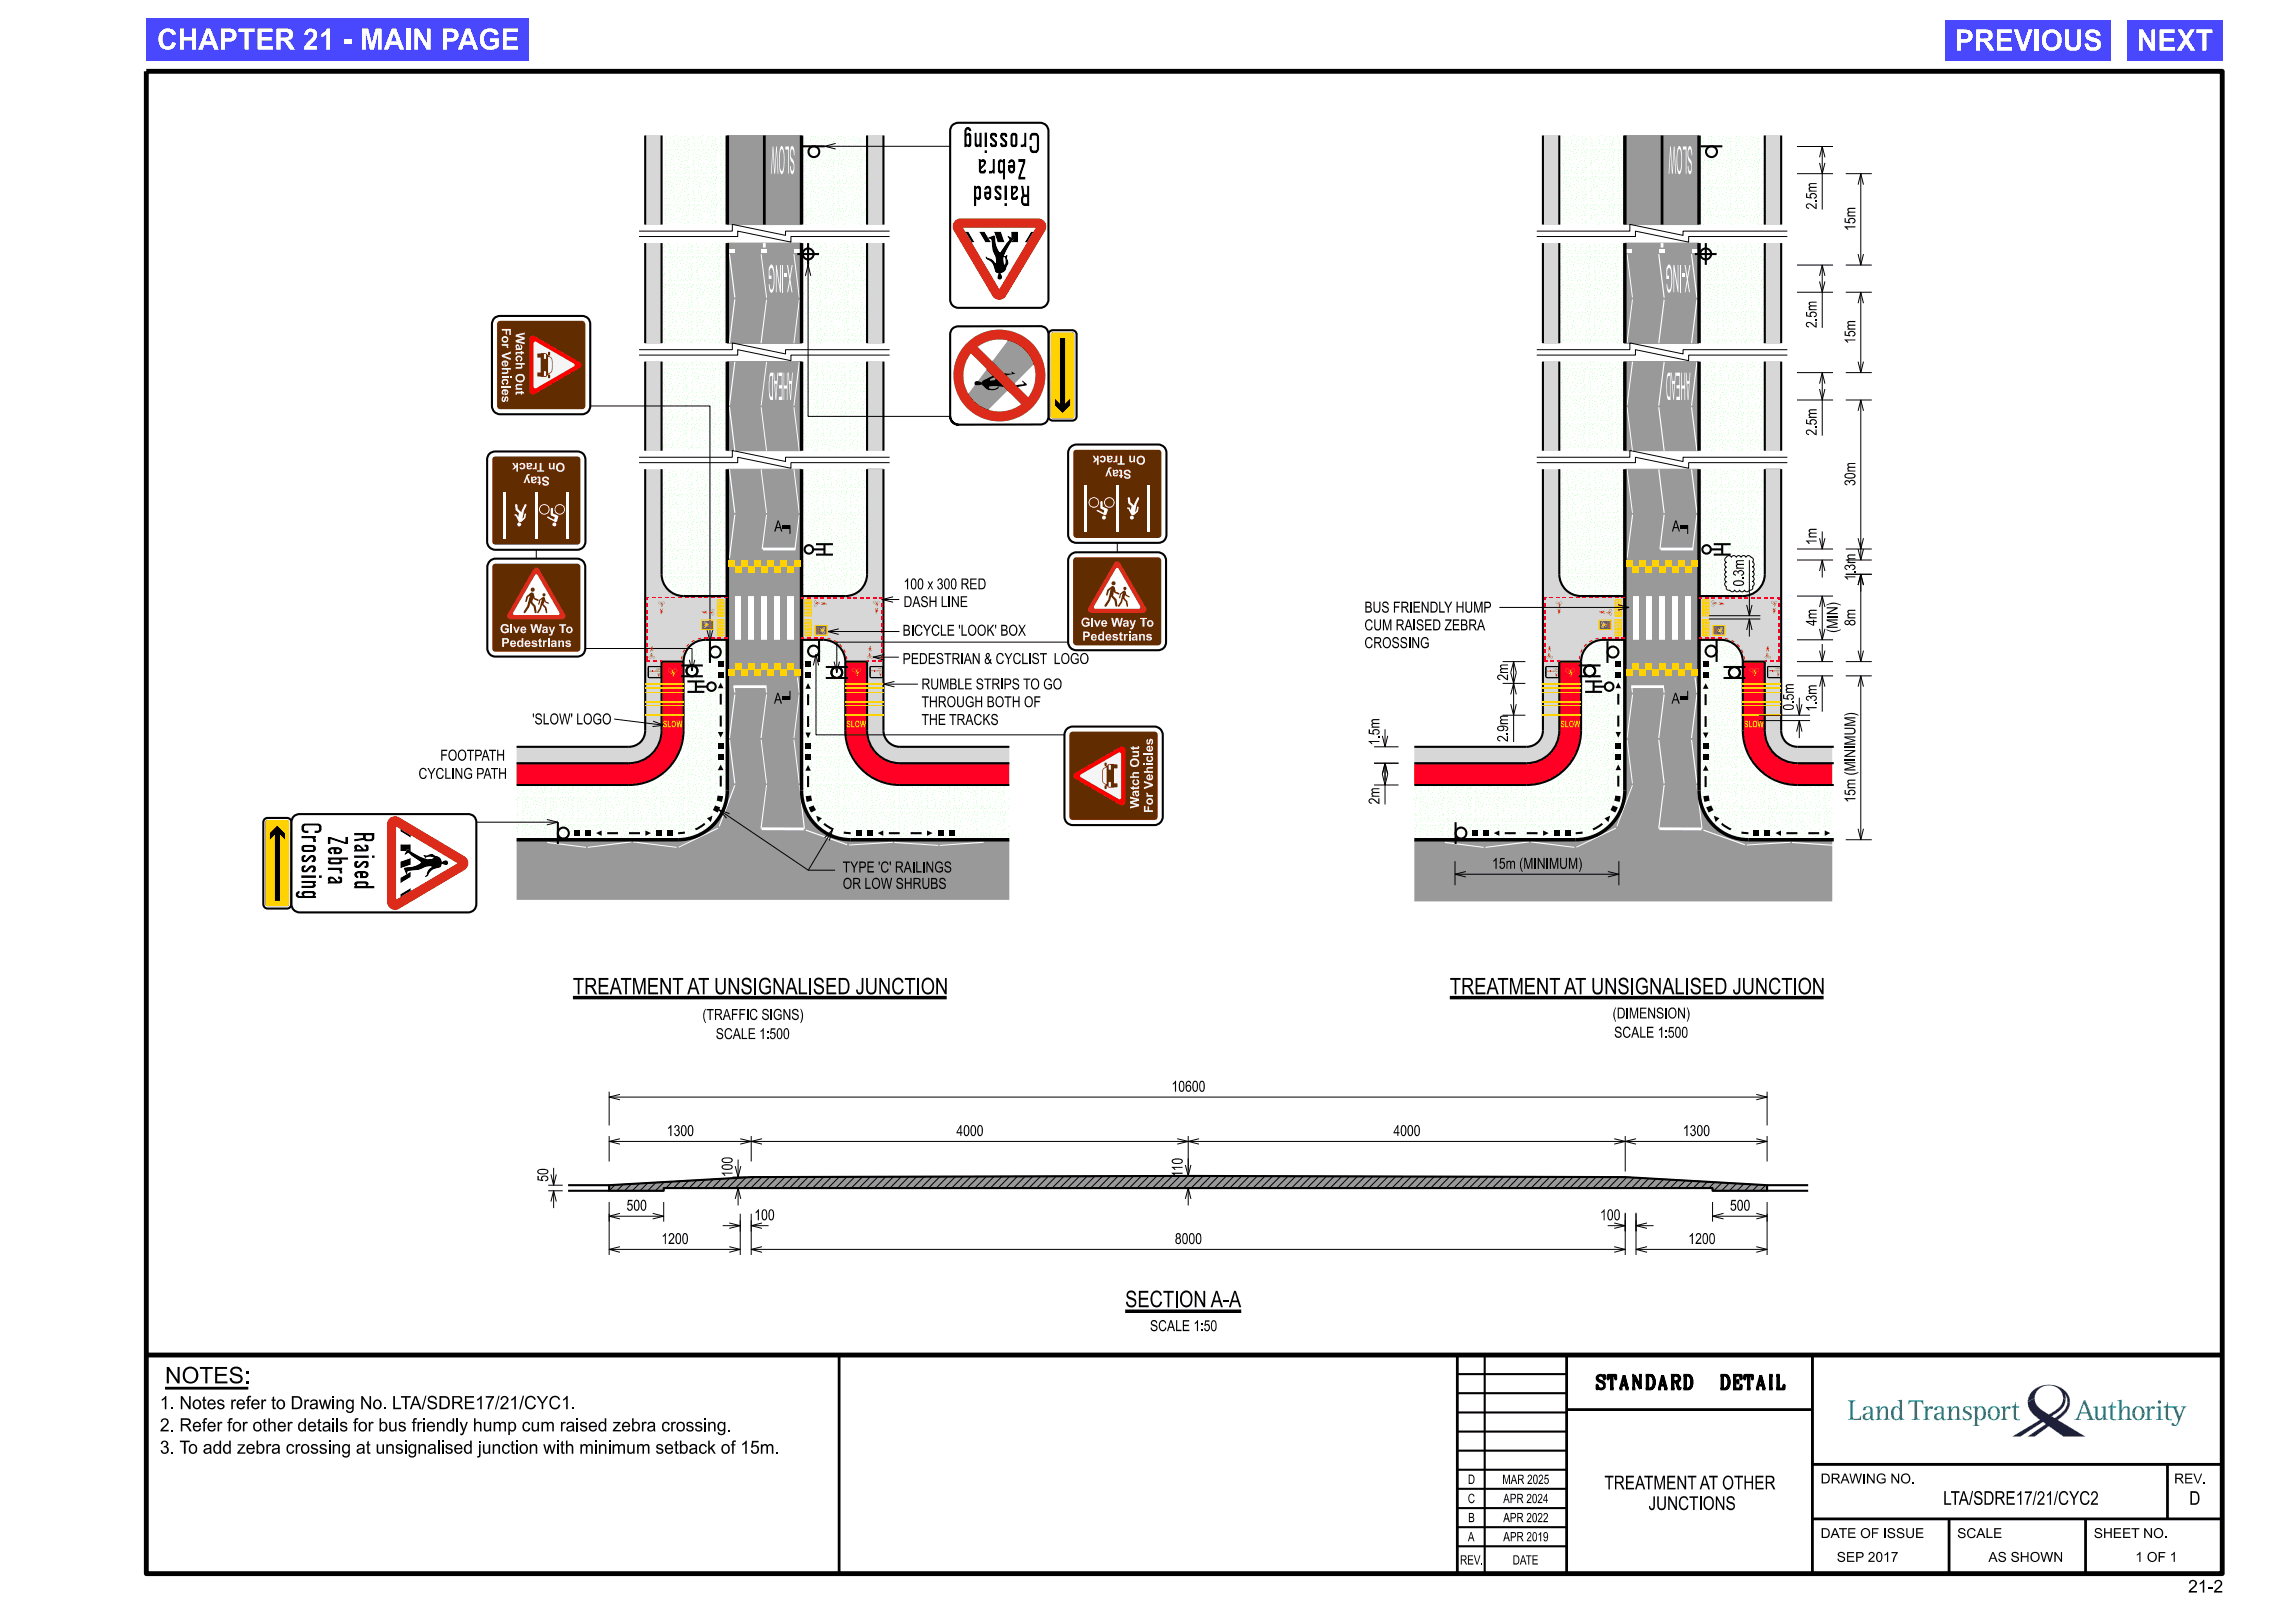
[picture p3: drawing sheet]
<svg xmlns="http://www.w3.org/2000/svg" width="420mm" height="297mm" viewBox="0 0 420 297" stroke-linecap="round" stroke-linejoin="round" font-family="sans-serif">
<defs><g id="words">
<g font-size="5" fill="#fff">
<text x="145.5" y="26.8" transform="rotate(-180 145.5 26.8)">SLOW</text>
<text x="309.8" y="26.8" transform="rotate(-180 309.8 26.8)">SLOW</text>
<text x="145.1" y="48.5" transform="rotate(-180 145.1 48.5)">X-ING</text>
<text x="309.4" y="48.5" transform="rotate(-180 309.4 48.5)">X-ING</text>
<text x="145.1" y="68.2" transform="rotate(-180 145.1 68.2)">AHEAD</text>
<text x="309.4" y="68.2" transform="rotate(-180 309.4 68.2)">AHEAD</text>
</g>
<g font-size="3.8" fill="#fff">
<text x="28.7" y="9.1">CHAPTER 21 - MAIN PAGE</text>
<text x="357.8" y="9.3">PREVIOUS</text>
<text x="391.1" y="9.3">NEXT</text>
</g>
<g font-size="3">
<text x="104.8" y="181.9">TREATMENT AT UNSIGNALISED JUNCTION</text>
<text x="265.3" y="181.9">TREATMENT AT UNSIGNALISED JUNCTION</text>
<text x="205.9" y="239.2">SECTION A-A</text>
<text x="30.2" y="253.1">NOTES:</text>
</g>
<g font-size="2.5">
<text x="292.3" y="254.2">STANDARD</text>
<text x="313.9" y="254.2">DETAIL</text>
<text x="293.6" y="272.6">TREATMENT AT OTHER</text>
<text x="355.6" y="275.4">LTA/SDRE17/21/CYC2</text>
<text x="400.7" y="275.4">D</text>
<text x="301.7" y="276.3">JUNCTIONS</text>
</g>
<g font-size="2.4">
<text x="29.3" y="257.9">1. Notes refer to Drawing No. LTA/SDRE17/21/CYC1.</text>
<text x="29.3" y="261.9">2. Refer for other details for bus friendly hump cum raised zebra crossing.</text>
<text x="29.3" y="266">3. To add zebra crossing at unsignalised junction with minimum setback of 15m.</text>
</g>
<text font-size="2.3" x="400.4" y="291.4">21-2</text>
<g font-size="2">
<text x="332.5" y="38.3" transform="rotate(-90 332.5 38.3)">2.5m</text>
<text x="339.5" y="42.2" transform="rotate(-90 339.5 42.2)">15m</text>
<text x="332.5" y="60" transform="rotate(-90 332.5 60)">2.5m</text>
<text x="339.5" y="62.9" transform="rotate(-90 339.5 62.9)">15m</text>
<text x="332.5" y="79.7" transform="rotate(-90 332.5 79.7)">2.5m</text>
<text x="339.5" y="88.9" transform="rotate(-90 339.5 88.9)">30m</text>
<text x="141.7" y="97.3">A</text>
<text x="306" y="97.3">A</text>
<text x="332.5" y="99.7" transform="rotate(-90 332.5 99.7)">1m</text>
<text x="165.3" y="107.8">100 x 300 RED</text>
<text x="319.2" y="107.3" transform="rotate(-90 319.2 107.3)">0.3m</text>
<text x="339.5" y="106.3" transform="rotate(-90 339.5 106.3)">1.3m</text>
<text x="165.3" y="111.1">DASH LINE</text>
<text x="249.7" y="112.1">BUS FRIENDLY HUMP</text>
<text x="165.2" y="116.3">BICYCLE 'LOOK' BOX</text>
<text x="249.7" y="118.6">CROSSING</text>
<text x="249.7" y="115.4">CUM RAISED ZEBRA</text>
<text x="332.5" y="114.6" transform="rotate(-90 332.5 114.6)">4m</text>
<text x="336.3" y="115.8" transform="rotate(-90 336.3 115.8)">(MIN)</text>
<text x="339.5" y="114.6" transform="rotate(-90 339.5 114.6)">8m</text>
<text x="165.2" y="121.5">PEDESTRIAN &amp; CYCLIST LOGO</text>
<text x="276" y="124.5" transform="rotate(-90 276 124.5)">2m</text>
<text x="141.6" y="128.8">A</text>
<text x="168.6" y="129.4">THROUGH BOTH OF</text>
<text x="168.6" y="126.2">RUMBLE STRIPS TO GO</text>
<text x="305.9" y="128.8">A</text>
<text x="328.3" y="130" transform="rotate(-90 328.3 130)">0.5m</text>
<text x="332.5" y="130.2" transform="rotate(-90 332.5 130.2)">1.3m</text>
<text x="97.4" y="132.6">'SLOW' LOGO</text>
<text x="168.6" y="132.7">THE TRACKS</text>
<text x="252.5" y="136.4" transform="rotate(-90 252.5 136.4)">1.5m</text>
<text x="276" y="135.8" transform="rotate(-90 276 135.8)">2.9m</text>
<text x="76.6" y="142.5">CYCLING PATH</text>
<text x="80.6" y="139.2">FOOTPATH</text>
<text x="252.5" y="147.2" transform="rotate(-90 252.5 147.2)">2m</text>
<text x="339.5" y="146.9" transform="rotate(-90 339.5 146.9)">15m (MINIMUM)</text>
<text x="154.2" y="159.7">TYPE 'C' RAILINGS</text>
<text x="273" y="159">15m (MINIMUM)</text>
<text x="154.2" y="162.7">OR LOW SHRUBS</text>
<text x="128.5" y="186.6">(TRAFFIC SIGNS)</text>
<text x="131" y="190.2">SCALE 1:500</text>
<text x="295.1" y="186.4">(DIMENSION)</text>
<text x="295.4" y="189.9">SCALE 1:500</text>
<text x="214.4" y="199.8">10600</text>
<text x="122" y="207.9">1300</text>
<text x="175" y="207.9">4000</text>
<text x="255" y="207.9">4000</text>
<text x="308" y="207.9">1300</text>
<text x="134.1" y="215.4" transform="rotate(-90 134.1 215.4)">100</text>
<text x="216.4" y="215.4" transform="rotate(-90 216.4 215.4)">110</text>
<text x="100.3" y="216.3" transform="rotate(-90 100.3 216.3)">50</text>
<text x="114.7" y="221.5">500</text>
<text x="316.6" y="221.5">500</text>
<text x="121" y="227.6">1200</text>
<text x="138" y="223.3">100</text>
<text x="215" y="227.6">8000</text>
<text x="292.8" y="223.3">100</text>
<text x="309" y="227.6">1200</text>
<text x="210.5" y="243.6">SCALE 1:50</text>
</g>
<g font-size="1.8">
<text x="333.2" y="271.5">DRAWING NO.</text>
<text x="397.9" y="271.5">REV.</text>
<text x="333.2" y="281.5">DATE OF ISSUE</text>
<text x="358.2" y="281.5">SCALE</text>
<text x="383.2" y="281.5">SHEET NO.</text>
<text x="336.1" y="285.8">SEP 2017</text>
<text x="363.9" y="285.8">AS SHOWN</text>
<text x="390.8" y="285.8">1 OF 1</text>
</g>
<g font-size="1.7">
<text x="268.6" y="275.1">C</text>
<text x="268.6" y="271.6">D</text>
<text x="274.9" y="271.6">MAR 2025</text>
<text x="275.1" y="275.1">APR 2024</text>
<text x="268.7" y="278.6">B</text>
<text x="275.1" y="278.6">APR 2022</text>
<text x="267.2" y="286.3">REV.</text>
<text x="268.6" y="282">A</text>
<text x="275.1" y="282.1">APR 2019</text>
<text x="276.8" y="286.3">DATE</text>
</g>
<g font-size="1.6" fill="#f5f5f5">
<text x="94.4" y="60.8" transform="rotate(90 94.4 60.8)">Watch Out</text>
<text x="209.7" y="83.4" transform="rotate(-180 209.7 83.4)">On Track</text>
<text x="100.6" y="87.2" transform="rotate(-180 100.6 87.2)">Stay</text>
<text x="103.4" y="84.7" transform="rotate(-180 103.4 84.7)">On Track</text>
<text x="207" y="86" transform="rotate(-180 207 86)">Stay</text>
<text x="91.5" y="115.9">Give Way To</text>
<text x="91.7" y="118.4">Pedestrians</text>
<text x="197.8" y="114.7">Give Way To</text>
<text x="198" y="117.2">Pedestrians</text>
<text x="208.5" y="147.9" transform="rotate(-90 208.5 147.9)">Watch Out</text>
</g>
<g font-size="1.3" fill="#ffd200">
<text x="154.9" y="133.1">SLOW</text>
<text x="319.2" y="133.1">SLOW</text>
</g>
<g font-size=".5" fill="#ffd200">
<text x="129.9" y="113.6" transform="rotate(90 129.9 113.6)">LOOK</text>
<text x="294.2" y="113.6" transform="rotate(90 294.2 113.6)">LOOK</text>
<text x="149.9" y="116" transform="rotate(-90 149.9 116)">LOOK</text>
<text x="314.1" y="116" transform="rotate(-90 314.1 116)">LOOK</text>
</g>
<g font-size=".2" fill="#f00">
<text x="120.8" y="122.7" transform="rotate(-180 120.8 122.7)">PEDESTRIANS</text>
<text x="120.8" y="122.3" transform="rotate(-180 120.8 122.3)">ONLY</text>
<text x="161.4" y="122.6" transform="rotate(-180 161.4 122.6)">PEDESTRIANS</text>
<text x="161.4" y="122.2" transform="rotate(-180 161.4 122.2)">ONLY</text>
<text x="285.1" y="122.7" transform="rotate(-180 285.1 122.7)">PEDESTRIANS</text>
<text x="285.1" y="122.3" transform="rotate(-180 285.1 122.3)">ONLY</text>
<text x="325.7" y="122.6" transform="rotate(-180 325.7 122.6)">PEDESTRIANS</text>
<text x="325.7" y="122.2" transform="rotate(-180 325.7 122.2)">ONLY</text>
</g>
</g></defs>
<path d="M297.4 24.8h13.5M297.4 44.5h13.5M297.4 41.1h13.5M297.4 66.2h13.5M297.4 62.8h13.5M297.4 85.9h13.5M297.4 82.5h13.5M335.3 136.7h-6.3a2.95 2.95 0 0 1-3-3v-47.8h-3v19.2a4 4 0 0 1-4.1 4h-8v8h4.1a4 4 0 0 1 3.9 4h4.1v12.6a6 6 0 0 0 6 6h6.3" fill="none" stroke="#9c9c9c" stroke-width=".18"/>
<path d="M323 85.9h3" fill="none" stroke="#bababa" stroke-width=".18"/>
<g fill="#d7d7d7">
<path d="M323 66.2h3v16.3h-3z" fill-rule="evenodd"/>
<path d="M323 44.5h3v18.3h-3z" fill-rule="evenodd"/>
<path d="M323 24.8h3v16.3h-3z" fill-rule="evenodd"/>
</g>
<path d="M282.4 85.9v47.8a3 3 0 0 1-3 3h-20.6M285.4 85.9v19.2a4 4 0 0 0 3.9 4h8.1v8h-4a4 4 0 0 0-4.1 4h-3.9v12.6a6 6 0 0 1-6 6h-20.6" fill="none" stroke="#9c9c9c" stroke-width=".18"/>
<g fill="#d7d7d7">
<path d="M282.4 66.2h3v16.3h-3z" fill-rule="evenodd"/>
<path d="M282.4 44.5h3v18.3h-3z" fill-rule="evenodd"/>
<path d="M282.4 24.8h3v16.3h-3z" fill-rule="evenodd"/>
</g>
<g fill="#fff">
<path d="M298.8 109.1h1.2v8h-1.2z" fill-rule="evenodd"/>
<path d="M301.2 109.1h1.2v8h-1.2z" fill-rule="evenodd"/>
<path d="M303.6 109.1h1.2v8h-1.2z" fill-rule="evenodd"/>
<path d="M306 109.1h1.2v8h-1.2z" fill-rule="evenodd"/>
<path d="M308.4 109.1h1.2v8h-1.2z" fill-rule="evenodd"/>
</g>
<path d="M258.8 139.7h20.6a6 6 0 0 0 6-6v-12.6h3.9v12.6a10 10 0 0 1-9.9 9.9h-20.6z" fill-rule="evenodd" fill="#ff0024"/>
<g fill="#d7d7d7">
<path d="M323 85.9h3v47.8a2.95 2.95 0 0 0 3 3h6.3v3h-6.3a6 6 0 0 1-6-6v-12.6h-4.1a4 4 0 0 0-3.9-4h-4.1v-8h8a4 4 0 0 0 4.1-4z" fill-rule="evenodd"/>
<path d="M282.4 85.9h3v19.2a4 4 0 0 0 3.9 4h8.1v8h-4a4 4 0 0 0-4.1 4h-3.9v12.6a6 6 0 0 1-6 6h-20.6v-3h20.6a3 3 0 0 0 3-3z" fill-rule="evenodd"/>
</g>
<path d="M318.9 121.1h4.1v12.6a6 6 0 0 0 6 6h6.3v3.9h-6.3a10 10 0 0 1-10.1-9.9z" fill-rule="evenodd" fill="#ff0024"/>
<g fill="#999">
<path d="M297.4 109.1h1.4v8h-1.4z" fill-rule="evenodd"/>
<path d="M300 109.1h1.2v8h-1.2z" fill-rule="evenodd"/>
<path d="M302.4 109.1h1.2v8h-1.2z" fill-rule="evenodd"/>
<path d="M304.8 109.1h1.2v8h-1.2z" fill-rule="evenodd"/>
<path d="M307.2 109.1h1.2v8h-1.2z" fill-rule="evenodd"/>
<path d="M309.6 109.1h1.3v8h-1.3z" fill-rule="evenodd"/>
<path d="M258.8 153.7h29.6a9 9 0 0 0 9-9v-27.6h13.5v27.6a9 9 0 0 0 9.1 9h15.3v11.3h-76.5z" fill-rule="evenodd"/>
<path d="M297.4 85.9h13.5v23.2h-13.5z" fill-rule="evenodd"/>
<path d="M297.4 66.2h13.5v16.3h-13.5z" fill-rule="evenodd"/>
<path d="M297.4 44.5h13.5v18.3h-13.5z" fill-rule="evenodd"/>
<path d="M297.4 24.8h13.5v16.3h-13.5z" fill-rule="evenodd"/>
</g>
<g fill="none" stroke="#0f0" stroke-width=".18">
<path d="M285.5 37h.1M285.5 31.9v.1M285.5 26.9h.1M285.7 37.3h.1M285.7 32.2h.1M285.7 27.2h.1M285.9 36.8h.1M285.9 31.7h.1M285.9 26.7h.1M286 35h.1M286 30h.1M286 24.9h.1"/>
<path d="M286 31.3h.1M286 26.3h.1M286 36.4h.1M286 39v.1M286 34h.1M286 28.9v.1M286 27.5v.1M286 32.6h.1M286 37.6v.1M286.1 38.6h.1M286.1 33.5v.1M286.1 28.5h.1"/>
<path d="M286.1 35.4h.1M286.1 25.3h.1M286.1 30.3h.1M286.1 39.5h.1M286.2 34.4h-.1M286.2 29.4h-.1M286.2 28.1h.1M286.2 33.2h.1M286.2 38.2h.1M286.2 34.9h.1M286.2 39.9h.1M286.2 29.8h.1"/>
<path d="M286.3 36.6h.1M286.3 36.3h.1M286.3 31.2h.1M286.3 25.7h.1M286.3 26.5v.1M286.3 30.7v.1M286.3 31.6h.1M286.3 35.8h.1M286.3 26.1v.1M286.3 37.4h.1M286.3 32.3v.1M286.3 27.3h.1"/>
<path d="M286.5 36.9h.1M286.5 31.8h.1M286.5 26.8h.1M286.5 27.8h.1M286.5 37.9h.1M286.5 32.9h.1M286.6 38.9h.1M286.6 33.8v.1M286.6 28.8h.1M286.6 28.2h.1M286.6 33.2v.1M286.6 38.3h.1"/>
<path d="M286.7 37.6h.1M286.7 39.4h.1M286.7 32.5v.1M286.7 34.3h.1M286.7 27.5h.1M286.7 29.3h.1M286.8 26.1v.1M286.8 31.2h.1M286.9 36.2l-.1 .1M287 36.8h.1M287 35.4h.1M287 30.3h.1"/>
<path d="M287 25.3h.1M287 26.7h.1M287 28.3h.1M287 31.7v.1M287 33.3v.1M287 38.4h.1M287 27.3h.1M287 32.3h.1M287 37.4h.1M287.1 34.8v.1M287.1 39.9h.1M287.1 29.8h.1"/>
<path d="M287.2 39.3h.1M287.2 34.2h.1M287.2 29.1v.1M287.3 39h.1M287.3 33.9h.1M287.3 28.9h.1M287.4 36.7h.1M287.4 31.7h.1M287.4 26.6h.1M287.4 37.7h.1M287.4 32.7h.1M287.4 27.6h.1"/>
<path d="M287.4 35.1h.1M287.4 30.1h.1M287.4 25h.1M287.5 38.5v.1M287.5 28.4v.1M287.5 33.5h.1M287.6 36h-.1M287.6 31h-.1M287.6 25.9l-.1 .1M287.6 39.4h.1M287.6 34.4h.1M287.6 29.3h.1"/>
<path d="M287.6 36.4h.1M287.6 31.3h.1M287.6 26.3h.1M287.7 37.8h.1M287.7 32.8h.1M287.7 27.7h.1M287.7 35.7h.1M287.7 30.7h.1M287.7 25.6h.1M287.9 27.4h.1M287.9 37.5h.1M287.9 32.4v.1"/>
<path d="M288 24.8h.1M288 28.1h.1M288 29.8v.1M288 34.9h.1M288 38.2h.1M288 33.1v.1M288 39.9v.1M288 26.7v.1M288 31.8h.1M288.1 36.8l-.1 .1M288.1 28.6v.1M288.1 33.7h.1"/>
<path d="M288.1 38.7v.1M288.3 26.4v.1M288.3 31.5h.1M288.3 36.5h.1M288.3 27.4h.1M288.3 32.5h.1M288.3 37.5h.1M288.5 39.3h.1M288.5 38h.1M288.5 34.3h.1M288.5 33h.1M288.5 29.2h.1"/>
<path d="M288.5 31h.1M288.5 26h.1M288.5 35.5h.1M288.5 30.4h.1M288.5 25.3v.1M288.5 36.1h.1M288.5 27.9h.1M288.6 36.8h.1M288.6 26.7h.1M288.6 31.7v.1M288.6 38.7v.1M288.7 33.7h-.1"/>
<path d="M288.7 28.6l-.1 .1M288.8 28.2h.1M288.8 35.7h.1M288.8 30.7h.1M288.8 25.6h.1M288.8 33.2h.1M288.8 38.2v.1M288.9 37.5h.1M288.9 25v.1M288.9 30.1h.1M288.9 35.1v.1M288.9 32.5h.1"/>
<path d="M288.9 27.4h.1M289.1 36.5h.1M289.1 31.4h.1M289.1 26.4h.1M289.1 29.6h.1M289.1 39.7h.1M289.1 34.6h.1M289.2 28.9h.1M289.2 33.9h.1M289.2 38.9v.1M289.3 38.4h.1M289.3 33.4h.1"/>
<path d="M289.3 28.4h.1M289.4 37.6h.1M289.4 32.6h.1M289.4 27.5h.1M289.5 26.7h.1M289.5 31.7v.1M289.5 36.8h.1M289.5 27.9h.1M289.5 39.4h.1M289.5 34.4h.1M289.5 29.3h.1M289.5 38h.1"/>
<path d="M289.5 32.9v.1M289.6 25h.1M289.6 30.1h.1M289.6 35.1h.1M289.6 35.8h.1M289.6 30.8h.1M289.6 25.7h.1M289.7 36.3h.1M289.7 31.2v.1M289.7 26.2h.1M289.8 27.2v.1M289.8 32.3h.1"/>
<path d="M289.8 37.3v.1M289.8 28.6h.1M289.8 33.7h.1M289.8 38.7h.1M289.9 36.6l-.1 .1M289.9 31.6h-.1M289.9 26.5l-.1 .1M289.9 39v.1M289.9 34h.1M289.9 28.9v.1M290 29.3v.1M290 34.4h.1"/>
<path d="M290 39.4v.1M290 27.8h.1M290.1 37.8l-.1 .1M290.1 32.8h-.1M290.1 25.6v.1M290.1 30.7h.1M290.1 35.7v.1M290.1 34.8h.1M290.1 29.8h.1M290.1 39.9h.1M290.1 26h.1M290.1 31v.1"/>
<path d="M290.1 36.1h.1M290.2 35.4h.1M290.2 30.3h.1M290.2 25.3h.1M290.2 33h.1M290.2 28h.1M290.2 38.6h.1M290.2 33.6h.1M290.2 28.5h.1M290.2 29.1h.1M290.2 34.1h.1M290.2 39.2h.1"/>
<path d="M290.2 38.1h.1M290.3 26.4h.1M290.3 36.5h.1M290.3 31.4v.1M290.3 25.5v.1M290.3 30.6h.1M290.3 35.6v.1M290.4 27.3v.1M290.4 32.4h.1M290.4 37.4v.1M290.4 27.5v.1M290.4 32.6h.1"/>
<path d="M290.4 37.6v.1M290.5 37h.1M290.5 31.9v.1M290.5 26.9h.1M290.8 37.3h.1M290.8 32.2h.1M290.8 27.2h.1M291 36.8h.1M291 31.7h.1M291 26.7h.1M291 35h.1M291 30h.1"/>
<path d="M291 24.9h.1M291 31.3h.1M291 26.3h.1M291 36.4h.1M291.1 39v.1M291.1 34h.1M291.1 28.9v.1M291.1 38.6h.1M291.1 33.5v.1M291.1 28.5h.1M291.1 32.6h.1M291.1 27.5v.1"/>
<path d="M291.1 37.6v.1M291.2 35.4h.1M291.2 34.4h.1M291.2 29.4h.1M291.2 25.3h.1M291.2 30.3h.1M291.2 39.5h.1M291.2 28.1h.1M291.2 33.2h.1M291.2 38.2h.1M291.3 39.9h.1M291.3 34.9h.1"/>
<path d="M291.3 29.8h.1M291.3 36.6h.1M291.3 25.7h.1M291.3 26.5v.1M291.3 30.7v.1M291.3 31.6h.1M291.3 35.8h.1M291.3 36.3h.1M291.3 31.2h.1M291.4 26.1l-.1 .1M291.4 27.3h.1M291.4 32.3v.1"/>
<path d="M291.4 37.4h.1M291.5 36.9h.1M291.5 31.8h.1M291.5 26.8h.1M291.6 27.8h.1M291.6 37.9h.1M291.6 32.9h.1M291.6 38.9h.1M291.6 33.8l.1 .1M291.6 28.8h.1M291.7 28.2h.1M291.7 33.2v.1"/>
<path d="M291.7 38.3h.1M291.7 37.6h.1M291.7 32.5l.1 .1M291.7 39.4h.1M291.7 34.3h.1M291.7 27.5h.1M291.7 29.3h.1M291.9 26.1v.1M291.9 31.2h.1M291.9 36.2v.1M292 36.8h.1M292 30.3h.1"/>
<path d="M292 35.4h.1M292 25.3h.1M292 26.7h.1M292 28.3h.1M292 31.7v.1M292 33.3v.1M292 38.4h.1M292.1 34.8v.1M292.1 39.9h.1M292.1 37.4h.1M292.1 32.3h.1M292.1 27.3h.1"/>
<path d="M292.1 29.8h.1M292.2 39.3h.1M292.2 29.1v.1M292.2 34.2h.1M292.3 39h.1M292.3 28.9h.1M292.3 33.9h.1M292.4 36.7h.1M292.4 31.7h.1M292.4 26.6h.1M292.5 38.5v.1M292.5 37.7h.1"/>
<path d="M292.5 32.7h.1M292.5 27.6h.1M292.5 28.4v.1M292.5 33.5h.1M292.5 35.1h.1M292.5 30.1h.1M292.5 25h.1M292.6 31h.1M292.6 26h.1M292.6 36.1h.1M292.6 39.4h.1M292.6 34.4h.1"/>
<path d="M292.6 29.3h.1M292.7 36.4h.1M292.7 31.3h.1M292.7 26.3h.1M292.7 30.7h.1M292.7 25.6h.1M292.7 35.7h.1M292.7 37.8h.1M292.7 32.8h.1M292.7 27.7h.1M293 27.4h.1M293 37.5h.1"/>
<path d="M293 32.4v.1M293.1 38.2h.1M293.1 33.2h.1M293.1 28.1h.1M293.1 40h.1M293.1 26.7v.1M293.1 31.8h.1M293.1 34.9h.1M293.1 29.8v.1M293.1 24.8h.1M293.1 36.8v.1M293.2 28.6v.1"/>
<path d="M293.2 33.7h.1M293.2 38.7v.1M293.3 36.5h.1M293.3 31.5h.1M293.3 26.4l.1 .1M293.4 27.4h.1M293.4 32.5h.1M293.4 37.5h.1M293.5 39.3h.1M293.5 38h.1M293.5 34.3h.1M293.5 33h.1"/>
<path d="M293.5 29.2h.1M293.5 35.5h.1M293.5 30.4h.1M293.5 25.3v.1M293.5 27.9h.1M293.5 36.1h.1M293.6 31h-.1M293.6 26h-.1M293.6 36.8h.1M293.7 26.7h.1M293.7 31.7v.1M293.7 33.7h.1"/>
<path d="M293.7 28.6h.1M293.7 38.7v.1M293.9 28.2h.1M293.9 33.2h.1M293.9 38.2v.1M293.9 30.7h-.1M293.9 25.6h-.1M293.9 35.7h-.1M293.9 37.5h.1M294 25v.1M294 30.1h.1M294 35.1v.1"/>
<path d="M294 27.4h-.1M294 32.5h-.1M294.1 36.5h.1M294.1 31.4h.1M294.1 26.4h.1M294.1 29.6h.1M294.2 39.7h-.1M294.2 34.6h-.1M294.2 28.9h.1M294.2 33.9h.1M294.2 38.9v.1M294.4 38.4h.1"/>
<path d="M294.4 33.4h.1M294.4 28.4h.1M294.5 37.6h.1M294.5 27.5h.1M294.5 32.6h.1M294.5 26.7h.1M294.5 31.7v.1M294.5 36.8h.1M294.5 39.4h.1M294.5 34.4h.1M294.5 29.3h.1M294.5 27.9h.1"/>
<path d="M294.6 38h-.1M294.6 32.9l-.1 .1M294.6 25h.1M294.6 30.1h.1M294.6 35.1h.1M294.6 35.8h.1M294.6 30.8h.1M294.6 25.7h.1M294.7 26.2h.1M294.7 31.2v.1M294.7 36.3h.1M294.9 27.2v.1"/>
<path d="M294.9 32.3h.1M294.9 37.3v.1M294.9 28.6h.1M294.9 33.7h.1M294.9 38.7h.1M294.9 31.6h.1M294.9 26.5v.1M294.9 36.6v.1M295 34h.1M295 39v.1M295 28.9v.1M295 29.3v.1"/>
<path d="M295 34.4h.1M295 39.4v.1M295.1 27.8h.1M295.1 25.6v.1M295.1 30.7h.1M295.1 35.7v.1M295.1 32.8h.1M295.1 37.8v.1M295.1 39.9h.1M295.1 34.8h.1M295.1 29.8h.1M295.2 36.1h.1"/>
<path d="M295.2 31v.1M295.2 26h.1M295.2 35.4h.1M295.2 30.3h.1M295.2 25.3h.1M295.2 33h.1M295.2 28h.1M295.3 38.6h.1M295.3 33.6h.1M295.3 28.5h.1M295.3 38.1h-.1M295.3 26.4h.1"/>
<path d="M295.3 39.2h.1M295.3 34.1h.1M295.3 29.1h.1M295.3 36.5h.1M295.3 31.4v.1M295.4 25.5v.1M295.4 30.6h.1M295.4 35.6v.1M295.4 27.3v.1M295.4 32.4h.1M295.4 37.4v.1M295.5 27.5v.1"/>
<path d="M295.5 32.6h.1M295.5 37.6v.1M295.6 37h.1M295.6 31.9v.1M295.6 26.9h.1M295.8 37.3h.1M295.8 32.2h.1M295.8 27.2h.1M296 36.8h.1M296 31.7h.1M296 26.7h.1M296.1 35h.1"/>
<path d="M296.1 30h.1M296.1 24.9h.1M296.1 31.3h.1M296.1 26.3h.1M296.1 36.4h.1M296.1 39h.1M296.1 34h.1M296.1 29h.1M296.2 27.5l-.1 .1M296.2 32.6h-.1M296.2 37.6l-.1 .1M296.2 38.6h-.1"/>
<path d="M296.2 33.5l-.1 .1M296.2 28.5h-.1M296.2 35.4h.1M296.2 34.4h.1M296.2 29.4h.1M296.2 25.3h.1M296.2 30.3h.1M296.3 28.1h.1M296.3 33.2h.1M296.3 38.2h.1M296.3 39.5h-.1M296.3 39.9h.1"/>
<path d="M296.3 34.9h.1M296.3 29.8h.1M296.4 36.6h.1M296.4 26.5v.1M296.4 31.6h.1M296.4 36.3h.1M296.4 31.2h.1M296.4 35.8h.1M296.4 30.7v.1M296.4 25.7h.1M296.4 26.1v.1M296.4 27.3h.1"/>
<path d="M296.4 32.3v.1M296.4 37.4h.1M296.6 36.9h.1M296.6 31.8h.1M296.6 26.8h.1M296.6 37.9h.1M296.6 32.9h.1M296.7 27.8h-.1M296.7 38.9h.1M296.7 33.8v.1M296.7 28.8h.1M296.7 28.2h.1"/>
<path d="M296.7 33.2v.1M296.7 38.3h.1M296.8 37.6h.1M296.8 32.5v.1M296.8 39.4h.1M296.8 34.3h.1M296.8 27.5h.1M296.8 29.3h.1M296.9 26.1v.1M296.9 31.2h.1M296.9 36.2v.1M297.1 36.8h.1"/>
<path d="M297.1 35.4h.1M297.1 30.3h.1M297.1 25.3h.1M297.1 26.7h.1M297.1 28.3h.1M297.1 31.7v.1M297.1 33.3v.1M297.1 38.4h.1M297.1 34.8v.1M297.1 39.9h.1M297.1 32.3h.1M297.1 27.3h.1"/>
<path d="M297.1 37.4h.1M297.2 29.8h-.1M297.3 39.3h.1M297.3 29.1v.1M297.3 34.2h.1M310.9 34.4h.1M310.9 39.5h.1M311 38.6v.1M311 33.6h.1M311 39.8v.1M311 36.2h.1M311 34.8h.1"/>
<path d="M311.1 37.7h.1M311.1 32.6h.1M311.1 31.9h.1M311.1 37h.1M311.2 38.1h.1M311.2 33.1h.1M311.3 34.1h.1M311.3 39.2h.1M311.4 35.5h-.1M311.4 38.5h.1M311.4 33.4h.1M311.4 35.8h.1"/>
<path d="M311.4 30.8h.1M311.4 25.7h.1M311.5 26.1v.1M311.5 31.2h.1M311.5 36.2v.1M311.5 29.6h.1M311.5 34.6v.1M311.5 39.7h.1M311.6 37.6h.1M311.6 32.5v.1M311.6 27.5h.1M311.6 36.6v.1"/>
<path d="M311.6 31.6h.1M311.6 26.5v.1M311.6 37.9l.1 .1M311.6 32.9h.1M311.6 27.8l.1 .1M311.7 37.2h.1M311.7 32.2h.1M311.7 27.1v.1M311.7 39.9h.1M311.7 34.9h.1M311.7 35.4h.1M311.7 30.4h.1"/>
<path d="M311.7 25.3h.1M311.7 25.9h.1M311.7 30.9h.1M311.7 35.9v.1M311.7 29.8h.1M311.8 33.3h.1M311.8 38.3v.1M311.8 28.2v.1M311.9 27.4h.1M311.9 37.5h.1M311.9 32.4v.1M311.9 34.2v.1"/>
<path d="M311.9 39.3h.1M311.9 29.2h.1M311.9 29.4h.1M311.9 34.4v.1M311.9 39.5h.1M312 38.8h.1M312 33.8h.1M312 28.7h.1M312.3 39.1h.1M312.3 34v.1M312.3 29h.1M312.5 38.6h.1"/>
<path d="M312.5 33.5v.1M312.5 28.5h.1M312.5 26.8h.1M312.6 28.1h.1M312.6 33.2h.1M312.6 38.2h.1M312.6 36.9h-.1M312.6 31.8l-.1 .1M312.6 39.5h.1M312.6 34.5h.1M312.6 35.8h.1M312.6 30.8h.1"/>
<path d="M312.6 25.7v.1M312.6 30.3v.1M312.6 25.3h.1M312.6 29.4h.1M312.6 35.4h.1M312.7 37.2h.1M312.7 32.2h.1M312.7 27.1h.1M312.7 26.2h.1M312.7 35h.1M312.7 24.9h.1M312.7 29.9v.1"/>
<path d="M312.7 36.3h.1M312.7 31.2v.1M312.8 36.7h.1M312.8 31.7h.1M312.8 26.6h.1M312.8 38.5h.1M312.8 33.4h.1M312.8 28.4h.1M312.8 27.5h.1M312.8 33.1h.1M312.8 38.1h.1M312.8 28h.1"/>
<path d="M312.9 37.6v.1M312.9 32.6h.1M312.9 29.1v.1M312.9 34.2h.1M312.9 39.2v.1M313 33.7h.1M313 38.7h.1M313 28.6h.1M313.1 34.7h.1M313.1 39.8h.1M313.1 29.7h.1M313.2 35.7h.1"/>
<path d="M313.2 30.6v.1M313.2 25.6h.1M313.2 25h.1M313.2 30v.1M313.2 35.1h.1M313.3 39.4h.1M313.3 34.4h.1M313.3 36.2h.1M313.3 29.3h.1M313.3 31.1h.1M313.3 26.1h.1M313.4 38.1h.1"/>
<path d="M313.4 33v.1M313.4 28h.1M313.5 38.7h.1M313.5 33.6h.1M313.5 28.6h.1M313.5 27.1h.1M313.5 25.1h.1M313.5 32.2h.1M313.5 37.2h.1M313.6 35.2h-.1M313.6 30.1l-.1 .1M313.6 39.2h.1"/>
<path d="M313.6 34.2h.1M313.6 26.6h.1M313.6 31.6h.1M313.6 36.7h.1M313.6 29.1h.1M313.7 31h.1M313.7 26h.1M313.7 36.1h.1M313.9 35.8h.1M313.9 30.7h.1M313.9 25.7h.1M314 28.5h.1"/>
<path d="M314 33.5h.1M314 38.6h.1M314 35.3h.1M314 30.3h.1M314 25.2v.1M314 29.4v.1M314 34.5h.1M314 37h.1M314 39.5v.1M314.1 31.9h-.1M314.1 26.9h-.1M314.1 37.9h.1"/>
<path d="M314.1 32.8h.1M314.1 27.8h.1M314.1 36.2h.1M314.1 31.1l.1 .1M314.1 26.1h.1M314.2 38.2h.1M314.2 27.5h.1M314.2 37.6h.1M314.2 32.5h.1M314.2 33.2h.1M314.2 28.1h.1M314.3 39.6h.1"/>
<path d="M314.3 34.6h.1M314.3 29.6h.1M314.5 34.3h.1M314.5 39.3v.1M314.5 29.2v.1M314.6 29.9h.1M314.6 35h.1M314.6 24.9h.1M314.6 36.8h.1M314.6 31.7h.1M314.6 26.6v.1M314.6 38.7h.1"/>
<path d="M314.6 33.6v.1M314.6 28.6h.1M314.7 25.4v.1M314.7 30.5h.1M314.7 35.5v.1M314.9 28.3h.1M314.9 38.4h.1M314.9 33.3h.1M314.9 39.4h.1M314.9 34.3h.1M314.9 29.3h.1M315 31h.1"/>
<path d="M315 39.9h.1M315 34.8h.1M315 29.8h.1M315 36.1h.1M315 26h.1M315 27.2h.1M315 32.2v.1M315 37.3h.1M315.1 27.8h.1M315.1 37.9h-.1M315.1 32.9h-.1M315.2 38.7h.1"/>
<path d="M315.2 33.6h.1M315.2 28.6h.1M315.2 35.6h.1M315.2 30.5h.1M315.2 25.4v.1M315.3 27.5h.1M315.3 37.6h.1M315.3 32.5h.1M315.4 35v.1M315.4 24.9v.1M315.4 30h.1M315.5 39.4h.1"/>
<path d="M315.5 34.3h.1M315.5 29.3h.1M315.5 37h.1M315.5 31.9v.1M315.5 26.9h.1M315.6 38.3h.1M315.6 33.3h.1M315.6 28.2h.1M315.7 36.5h.1M315.7 26.4h.1M315.7 31.4h.1M315.7 25.6v.1"/>
<path d="M315.7 30.7h.1M315.7 35.7v.1M315.9 35.2h.1M315.9 30.2h.1M315.9 25.1h.1M316 39.5h.1M316 34.4h.1M316 29.3v.1M316 28.5v.1M316 38.6v.1M316 33.6h.1M316.1 31.2h.1"/>
<path d="M316.1 36.2h.1M316.1 26.1h.1M316.1 39.8v.1M316.1 34.8h.1M316.1 29.7h.1M316.1 26.8v.1M316.1 37h.1M316.1 31.9h.1M316.2 37.7h-.1M316.2 32.6h-.1M316.2 27.6h-.1M316.2 38.1h.1"/>
<path d="M316.3 28h-.1M316.3 33.1h-.1M316.4 29.1h.1M316.4 34.1h.1M316.4 39.2h.1M316.4 25.4h.1M316.4 30.4v.1M316.4 38.5h.1M316.4 33.4h.1M316.4 35.5h.1M316.4 28.4h.1M316.5 35.8h.1"/>
<path d="M316.5 30.8h.1M316.5 25.7h.1M316.5 26.1v.1M316.5 31.2h.1M316.5 36.2v.1M316.6 37.6h.1M316.6 32.5v.1M316.6 27.5h.1M316.6 39.7h.1M316.6 34.6v.1M316.6 29.6h.1M316.7 36.7h.1"/>
<path d="M316.7 31.6h.1M316.7 26.6h.1M316.7 32.9h.1M316.7 38h.1M316.7 27.9h.1M316.7 37.2h.1M316.8 39.9h.1M316.8 34.9h.1M316.8 27.1l-.1 .1M316.8 32.2h-.1M316.8 35.4h.1M316.8 30.4h.1"/>
<path d="M316.8 25.3h.1M316.8 29.8h.1M316.8 33.3h.1M316.8 38.3v.1M316.8 35.9v.1M316.8 30.9h.1M316.8 25.9h.1M316.8 28.2v.1M316.9 27.4h.1M316.9 32.4v.1M316.9 37.5h.1M316.9 39.3h.1"/>
<path d="M316.9 34.2v.1M316.9 29.2h.1M317 29.4h.1M317 34.4v.1M317 39.5h.1M317.1 38.8h.1M317.1 33.8h.1M317.1 28.7h.1M317.3 39.1h.1M317.3 34v.1M317.3 29h.1M317.5 28.5h.1"/>
<path d="M317.5 33.5v.1M317.5 38.6h.1M317.6 26.8h.1M317.6 28.1h.1M317.6 33.2h.1M317.6 38.2h.1M317.6 31.8v.1M317.6 36.9h.1M317.6 39.5h.1M317.6 34.5h.1M317.6 35.8h.1M317.6 30.8h.1"/>
<path d="M317.6 25.7l.1 .1M317.7 30.3v.1M317.7 25.3h.1M317.7 35.4h.1M317.7 29.4h-.1M317.7 37.2h.1M317.7 32.2h.1M317.7 27.1h.1M317.7 26.2h.1M317.8 35h.1M317.8 24.9h.1M317.8 29.9v.1"/>
<path d="M317.8 31.2l-.1 .1M317.8 36.3h-.1M317.8 36.7h.1M317.8 31.7h.1M317.8 26.6h.1M317.9 38.5h.1M317.9 33.4h.1M317.9 28.4h.1M317.9 37.6h.1M317.9 32.6h.1M317.9 33.1h.1M317.9 38.1h.1"/>
<path d="M317.9 28h.1M317.9 27.5h.1M318 29.1v.1M318 34.2h.1M318 39.2v.1M318.1 33.7h.1M318.1 28.6h.1M318.1 38.7h.1M318.1 34.7h.1M318.1 39.8h.1M318.2 29.7h-.1M318.2 35.7h.1"/>
<path d="M318.2 30.6v.1M318.2 25.6h.1M318.2 25h.1M318.2 30v.1M318.2 35.1h.1M318.3 39.4h.1M318.3 36.2h.1M318.3 34.4h.1M318.3 31.1h.1M318.3 26.1h.1M318.3 29.3h.1M318.5 38.1h.1"/>
<path d="M318.5 28h.1M318.5 33v.1M318.6 38.7h.1M318.6 33.6h.1M318.6 28.6h.1M318.6 27.1h.1M318.6 25.1h.1M318.6 32.2h.1M318.6 37.2h.1M318.6 30.1v.1M318.6 35.2h.1M318.6 39.2h.1"/>
<path d="M318.6 34.2h.1M318.7 26.6h.1M318.7 31.6h.1M318.7 36.7h.1M318.7 29.1h-.1M318.8 31h.1M318.8 26h.1M318.8 36.1h.1M318.9 35.8h.1M318.9 30.7h.1M318.9 25.7h.1M319 28.5h.1"/>
<path d="M319 33.5h.1M319 38.6h.1M319.1 35.3h.1M319.1 30.3h.1M319.1 25.2v.1M319.1 29.4v.1M319.1 34.5h.1M319.1 37h.1M319.1 39.5v.1M319.1 31.9h.1M319.1 26.9h.1M319.2 37.9h.1"/>
<path d="M319.2 32.8h.1M319.2 27.8h.1M319.2 36.2h.1M319.2 31.1v.1M319.2 26.1h.1M319.3 28.1h.1M319.3 33.2h.1M319.3 38.2h-.1M319.3 32.5h.1M319.3 37.6h.1M319.3 27.5h.1M319.3 39.6h.1"/>
<path d="M319.3 34.6h.1M319.3 29.6h.1M319.5 34.3h.1M319.5 39.3v.1M319.6 29.2v.1M319.6 29.9h.1M319.6 35h.1M319.6 24.9h.1M319.6 36.8h.1M319.6 31.7h.1M319.7 26.6l-.1 .1M319.7 33.7h.1"/>
<path d="M319.7 28.6h.1M319.7 38.7h.1M319.7 25.4v.1M319.7 30.5h.1M319.7 35.5v.1M319.9 38.4h.1M319.9 33.3h.1M319.9 28.3h.1M319.9 29.3h.1M319.9 39.4h.1M319.9 34.3h.1M320.1 31h.1"/>
<path d="M320.1 39.9h.1M320.1 34.8h.1M320.1 29.8h.1M320.1 36.1h.1M320.1 26h.1M320.1 37.3h.1M320.1 32.2v.1M320.1 27.2h.1M320.1 27.8h.1M320.1 37.9h.1M320.1 32.9h.1M320.2 38.7h.1"/>
<path d="M320.2 33.6h.1M320.2 28.6h.1M320.3 35.6h.1M320.3 25.4v.1M320.3 30.5h.1M320.4 32.5h.1M320.4 27.5h.1M320.4 37.6h.1M320.4 24.9v.1M320.4 30h.1M320.4 35v.1M320.5 39.4h.1"/>
<path d="M320.5 34.3h.1M320.5 29.3h.1M320.5 31.9v.1M320.5 37h.1M320.5 26.9h.1M320.7 28.2h.1M320.7 38.3h.1M320.7 33.3h.1M320.7 36.5h.1M320.7 26.4h.1M320.7 31.4h.1M320.8 25.6v.1"/>
<path d="M320.8 30.7h.1M320.8 35.7v.1M320.9 35.2h.1M320.9 30.2h.1M320.9 25.1h.1M321 39.5h.1M321.1 28.5v.1M321.1 29.3v.1M321.1 34.4h.1M321.1 38.6v.1M321.1 33.6h.1M321.1 31.2h.1"/>
<path d="M321.1 36.2h.1M321.1 26.1h.1M321.1 34.8h.1M321.1 29.7h.1M321.1 39.8v.1M321.2 37h.1M321.2 31.9h.1M321.2 26.8v.1M321.2 37.7h.1M321.2 32.6h.1M321.2 27.6h.1M321.3 38.1h.1"/>
<path d="M321.3 28h.1M321.3 33.1h.1M321.4 29.1h.1M321.4 34.1h.1M321.4 39.2h.1M321.5 25.4h.1M321.5 30.4v.1M321.5 35.5h-.1M321.5 38.5h.1M321.5 33.4v.1M321.5 28.4h.1M321.5 35.8h.1"/>
<path d="M321.5 30.8h.1M321.5 25.7h.1M321.6 26.1v.1M321.6 31.2h.1M321.6 36.2v.1M321.7 27.5h.1M321.7 34.6l-.1 .1M321.7 29.6h-.1M321.7 39.7h-.1M321.7 37.6h.1M321.7 32.5v.1M321.7 36.7h.1"/>
<path d="M321.7 31.6h.1M321.7 26.6h.1M321.7 32.9h.1M321.7 38h.1M321.7 27.9h.1M321.8 37.2h.1M321.8 39.9h.1M321.8 34.9h.1M321.8 27.1v.1M321.8 32.2h.1M321.8 29.8h.1M321.8 35.4h.1"/>
<path d="M321.8 30.4h.1M321.8 25.3h.1M321.9 35.9l-.1 .1M321.9 30.9h-.1M321.9 25.9h-.1M321.9 33.3h.1M321.9 38.3v.1M321.9 28.2v.1M321.9 27.4h.1M322 37.5h-.1M322 32.4l-.1 .1M322 39.3h.1"/>
<path d="M322 34.2v.1M322 29.2h.1M322 29.4h.1M322 34.4v.1M322 39.5h.1M322.1 38.8h.1M322.1 33.8h.1M322.1 28.7h.1M322.4 39.1h.1M322.4 34h.1M322.4 29h.1M322.6 28.5h.1"/>
<path d="M322.6 33.5v.1M322.6 38.6h.1M322.6 26.8h.1M322.7 28.1h.1M322.7 33.2h.1M322.7 38.2h.1M322.7 36.9h-.1M322.7 31.8l-.1 .1M322.7 35.8h.1M322.7 30.8h.1M322.7 25.7h.1M322.7 39.5h.1"/>
<path d="M322.7 34.4v.1M322.7 29.4h.1M322.7 35.4h.1M322.7 25.3h.1M322.7 30.3v.1M322.8 26.2h.1M322.8 37.2h.1M322.8 32.2h.1M322.8 27.1h.1M322.8 35h.1M322.8 24.9h.1M322.8 29.9v.1"/>
<path d="M322.8 31.2v.1M322.8 36.3h.1M322.9 31.7h.1M322.9 36.7h.1M322.9 26.6h.1M322.9 38.5h.1M322.9 33.4h.1M322.9 28.4h.1M322.9 33.1h.1M322.9 38.1h.1M322.9 28h.1M322.9 37.6h.1"/>
<path d="M322.9 32.6h.1M322.9 27.5h.1M285.4 46.8v.1M285.4 51.9h.1M285.4 56.9v.1M285.5 48.2v.1M285.5 53.3h.1M285.5 58.3h.1M285.5 46.1v.1M285.5 51.2h.1M285.5 56.2v.1M285.6 58.7h.1"/>
<path d="M285.6 53.6h.1M285.6 48.5v.1M285.6 59.1h.1M285.6 54h.1M285.6 49h.1M285.7 45.3h.1M285.7 50.3h.1M285.7 52.4v.1M285.7 55.3v.1M285.7 57.5h.1M285.7 47.4h.1M285.7 59.5h.1"/>
<path d="M285.7 54.4h.1M285.8 49.4h.1M285.8 45.6h.1M285.8 50.7h.1M285.8 55.7h.1M285.8 55h.1M285.8 50h.1M285.8 44.9h.1M285.9 58.2h.1M285.9 53.2h.1M285.9 48.2h.1M285.9 57.7h-.1"/>
<path d="M285.9 52.6h-.1M285.9 47.6h-.1M285.9 48.7h.1M285.9 53.7v.1M285.9 58.8h.1M285.9 56.1h.1M285.9 51.1h.1M285.9 46h.1M286 40.1h.1M286 55.2v.1M286 50.2h.1M286 45.2h.1"/>
<path d="M286 47h.1M286 52h.1M286 57v.1M286.1 57.3h-.1M286.1 52.2h-.1M286.1 47.2h-.1M286.1 40.4h.1M286.1 56.6h.1M286.1 51.6h.1M286.1 46.5h.1M286.3 40.8v.1M286.4 56.9h.1"/>
<path d="M286.4 51.8h.1M286.4 46.8h.1M286.6 56.4h.1M286.6 51.3h.1M286.6 46.3h.1M286.7 50.9v.1M286.7 45.9h.1M286.7 56h.1M286.7 59.7h.1M286.7 54.6v.1M286.7 49.6h.1M286.7 44.5v.1"/>
<path d="M286.7 53.6h.1M286.7 48.6h.1M286.7 58.7h.1M286.7 47.2h.1M286.7 48.1h.1M286.7 52.2h.1M286.7 57.3h.1M286.8 58.2h-.1M286.8 53.1l-.1 .1M286.8 59.1h.1M286.8 54h.1M286.8 55h.1"/>
<path d="M286.8 49h.1M286.8 49.9h.1M286.8 44.9h.1M286.8 57.8l.1 .1M286.8 52.8h.1M286.8 47.7h.1M286.9 49.4v.1M286.9 54.5h.1M286.9 59.5h.1M286.9 56.3h.1M286.9 55.9h.1M286.9 51.2h.1"/>
<path d="M286.9 50.8h.1M286.9 46.1l.1 .1M287 40.4v.1M287 45.3h.1M287 50.3v.1M287 55.4h.1M287 45.8h-.1M287 46.9v.1M287 52h.1M287 57h.1M287.2 51.4h.1M287.2 46.4h.1"/>
<path d="M287.2 56.5h.1M287.2 57.5h.1M287.2 52.5h.1M287.2 47.4h.1M287.3 57.9h.1M287.3 52.8v.1M287.3 47.8h.1M287.3 48.4h.1M287.3 53.4v.1M287.3 58.5h.1M287.4 59h.1M287.4 52.1v.1"/>
<path d="M287.4 53.9h.1M287.4 47.1h.1M287.4 48.9h.1M287.4 57.2h.1M287.4 40.2h.1M287.5 55.9h.1M287.5 45.8h.1M287.5 50.8h.1M287.6 41.1h.1M287.7 55h.1M287.7 49.9h.1M287.7 44.9h.1"/>
<path d="M287.7 46.3v.1M287.7 51.4h.1M287.7 40.8h.1M287.7 56.4h.1M287.7 47.9h.1M287.7 52.9v.1M287.7 58h.1M287.7 46.9h.1M287.7 51.9v.1M287.7 57h.1M287.7 54.4h.1M287.7 49.4h.1"/>
<path d="M287.8 59.5h-.1M287.9 58.9h.1M287.9 48.8h.1M287.9 53.8h.1M288 48.5h.1M288 53.5h.1M288 58.6h.1M288.1 56.3h.1M288.1 51.3h.1M288.1 46.2v.1M288.1 47.2h.1M288.1 58.2h.1"/>
<path d="M288.1 59.8h.1M288.1 53.1h.1M288.1 54.7h.1M288.1 48l.1 .1M288.1 49.7h.1M288.1 44.7h.1M288.2 57.3h-.1M288.2 52.3h-.1M288.2 55.7h.1M288.2 50.6h.1M288.2 45.6h.1M288.3 54h.1"/>
<path d="M288.3 48.9h.1M288.3 59h.1M288.3 56h.1M288.3 50.9h.1M288.3 45.9h.1M288.4 45.2v.1M288.4 50.3h.1M288.4 55.3h.1M288.4 57.4h.1M288.4 52.4h.1M288.4 47.3h.1M288.5 40.5h.1"/>
<path d="M288.6 57.1h.1M288.6 52.1h.1M288.6 47h.1M288.7 57.8h.1M288.7 52.8h.1M288.7 56.5h.1M288.7 47.7h.1M288.7 49.5h.1M288.7 54.5h.1M288.7 59.6h.1M288.7 51.4h.1M288.7 46.4h.1"/>
<path d="M288.8 48.3h.1M288.8 53.3h.1M288.8 58.3v.1M288.8 40.8h.1M288.9 40.2h.1M289 46v.1M289 47v.1M289 51.1h.1M289 52.1h.1M289 56.1v.1M289 57.1h.1M289.1 57.6h.1"/>
<path d="M289.1 52.6h.1M289.2 58.9h.1M289.2 50h.1M289.2 45h.1M289.2 50.6h.1M289.2 45.6h.1M289.2 48.8h.1M289.2 53.8v.1M289.2 55.1h.1M289.2 47.5l-.1 .1M289.2 55.7h.1M289.3 46.3v.1"/>
<path d="M289.3 51.4h.1M289.3 56.4h.1M289.3 53.3h.1M289.3 48.3h.1M289.3 58.3v.1M289.5 45.2v.1M289.5 50.3h.1M289.5 55.3h.1M289.5 57.9h.1M289.5 52.8h.1M289.5 47.8h.1M289.6 40.1v.1"/>
<path d="M289.6 40.9h.1M289.6 44.7h.1M289.6 59.8h.1M289.6 57.1h.1M289.6 54.7v.1M289.6 49.7h.1M289.6 47h.1M289.6 52.1h.1M289.8 56.1h.1M289.8 51v.1M289.8 46h.1M289.8 54.2v.1"/>
<path d="M289.8 59.3h.1M289.8 49.2h.1M289.8 48.5h.1M289.8 53.5h.1M289.8 58.6h.1M290 58.1h.1M290 53h.1M290 48h.1M290 40.8h.1M290.1 52.2h.1M290.1 47.1h.1M290.1 57.2v.1"/>
<path d="M290.2 56.4h-.1M290.2 51.4h-.1M290.2 46.3l-.1 .1M290.2 57.6h.1M290.2 47.5h.1M290.2 52.5v.1M290.2 40.4v.1M290.2 59v.1M290.2 54h.1M290.2 48.9v.1M290.3 44.6v.1M290.3 49.7h.1"/>
<path d="M290.3 54.7h.1M290.3 59.8h.1M290.3 55.5h.1M290.3 50.4h.1M290.3 45.4h.1M290.3 40.7h.1M290.4 45.8h.1M290.4 50.8v.1M290.4 55.9h.1M290.5 56.9v.1M290.5 51.9h.1M290.5 46.8v.1"/>
<path d="M290.5 46.1v.1M290.5 51.2h.1M290.5 56.2v.1M290.5 58.3h.1M290.5 53.3h.1M290.5 48.2v.1M290.6 48.5v.1M290.6 58.7h.1M290.6 53.6h.1M290.7 49h.1M290.7 54h.1M290.7 59.1h.1"/>
<path d="M290.7 45.3h.1M290.7 50.3h.1M290.7 52.4v.1M290.7 55.3v.1M290.7 57.5h.1M290.7 47.4h.1M290.8 54.4h.1M290.8 59.5h.1M290.8 49.4h.1M290.8 45.6h.1M290.8 50.7h.1M290.8 55.7h.1"/>
<path d="M290.9 55h.1M290.9 49.9h.1M290.9 44.9h.1M290.9 58.2h.1M290.9 53.2h.1M290.9 48.2h.1M290.9 57.7h.1M290.9 52.6h.1M290.9 47.6h.1M290.9 56.1h.1M290.9 51.1h.1M290.9 48.7h.1"/>
<path d="M290.9 53.7v.1M290.9 58.8h.1M291 46h-.1M291 40.1h.1M291 47h.1M291 52h.1M291 57v.1M291 55.2v.1M291 50.2h.1M291 45.2h.1M291.1 57.3h.1M291.1 52.2h.1"/>
<path d="M291.1 47.2h.1M291.2 40.4h.1M291.2 56.6h.1M291.2 51.6h.1M291.2 46.5h.1M291.3 40.8v.1M291.5 56.9h.1M291.5 51.8h.1M291.5 46.8h.1M291.6 56.4h.1M291.6 51.3h.1M291.6 46.3h.1"/>
<path d="M291.7 56h.1M291.7 50.9h.1M291.7 45.9h.1M291.7 59.7h.1M291.7 54.6h.1M291.7 49.6h.1M291.7 44.6h.1M291.8 48.6h.1M291.8 58.7h.1M291.8 53.6h.1M291.8 47.2h.1M291.8 48.1h.1"/>
<path d="M291.8 52.2h.1M291.8 57.3h.1M291.8 58.2h.1M291.8 53.1v.1M291.9 59.1h.1M291.9 54h.1M291.9 55h.1M291.9 49h.1M291.9 49.9h.1M291.9 44.9h.1M291.9 57.8v.1M291.9 47.7h.1"/>
<path d="M291.9 52.8h.1M292 49.4v.1M292 54.5h.1M292 59.5h.1M292 51.2h.1M292 46.1v.1M292 56.3h.1M292 40.4v.1M292 45.3h.1M292 45.8h.1M292 50.3v.1M292 55.4h.1"/>
<path d="M292 55.9h.1M292 50.8h.1M292.1 46.9v.1M292.1 52h.1M292.1 57h.1M292.2 56.5h.1M292.2 51.4h.1M292.2 46.4h.1M292.3 47.4h.1M292.3 52.5h.1M292.3 57.5h.1M292.3 57.9h.1"/>
<path d="M292.3 47.8h.1M292.3 52.8l.1 .1M292.3 48.4h.1M292.3 53.4v.1M292.3 58.5h.1M292.4 59h.1M292.4 52.1l.1 .1M292.4 53.9h.1M292.4 47.1h.1M292.4 48.9h.1M292.5 57.2h.1M292.5 40.2h.1"/>
<path d="M292.6 55.9h.1M292.6 41.1h.1M292.6 45.8h.1M292.6 50.8h.1M292.7 56.4h.1M292.7 55h.1M292.7 49.9h.1M292.7 44.9h.1M292.7 51.4h.1M292.7 46.3v.1M292.7 40.8h.1M292.7 47.9h.1"/>
<path d="M292.7 52.9v.1M292.7 58h.1M292.8 46.9h.1M292.8 51.9v.1M292.8 57h.1M292.8 54.4h.1M292.8 49.4h.1M292.8 59.5h.1M292.9 58.9h.1M292.9 48.8h.1M292.9 53.8h.1M293 48.5h.1"/>
<path d="M293 53.5h.1M293 58.6h.1M293.1 56.3h.1M293.1 51.3h.1M293.1 46.2h.1M293.2 47.2h.1M293.2 58.2h.1M293.2 59.8h.1M293.2 54.7h.1M293.2 49.7h.1M293.2 44.7h.1M293.2 53.1h.1"/>
<path d="M293.2 48v.1M293.2 52.3h.1M293.2 57.3h.1M293.3 55.7h.1M293.3 50.6h.1M293.3 45.6h.1M293.3 59h.1M293.3 54h.1M293.3 48.9h.1M293.4 56h.1M293.4 50.9h.1M293.4 45.9h.1"/>
<path d="M293.4 45.2v.1M293.4 50.3h.1M293.4 55.3h.1M293.4 57.4h.1M293.4 52.4h.1M293.4 47.3h.1M293.5 40.5h.1M293.7 52.1h.1M293.7 57.1h.1M293.7 47h.1M293.8 57.8h.1M293.8 52.8h.1"/>
<path d="M293.8 56.5h.1M293.8 47.7h.1M293.8 49.5h.1M293.8 54.5h.1M293.8 59.6h.1M293.8 46.4h.1M293.8 51.4h.1M293.8 40.8h.1M293.9 58.3l-.1 .1M293.9 53.3h-.1M293.9 48.3h-.1M294 40.2h.1"/>
<path d="M294 46v.1M294 47v.1M294 51.1h.1M294 52.1h.1M294 56.1v.1M294 57.1h.1M294.2 57.6h.1M294.2 52.6h.1M294.2 58.9h.1M294.2 50.6h.1M294.2 45.6h.1M294.2 47.5v.1"/>
<path d="M294.2 48.8h.1M294.2 53.8v.1M294.2 55.1h.1M294.2 50h.1M294.2 45h.1M294.3 55.7h-.1M294.3 56.4h.1M294.3 51.4h.1M294.3 46.3l.1 .1M294.4 53.3h.1M294.4 48.3h.1M294.4 58.3v.1"/>
<path d="M294.5 45.2v.1M294.5 50.3h.1M294.5 55.3h.1M294.6 47.8h.1M294.6 52.8h.1M294.6 57.9h.1M294.6 40.1v.1M294.6 57.1h.1M294.6 47h.1M294.6 40.9h.1M294.7 59.8h.1M294.7 44.7h.1"/>
<path d="M294.7 49.7h.1M294.7 54.7v.1M294.7 52.1h-.1M294.8 56.1h.1M294.8 51v.1M294.8 46h.1M294.8 54.2v.1M294.8 59.3h.1M294.9 49.2h.1M294.9 48.5h.1M294.9 53.5h.1M294.9 58.6h.1"/>
<path d="M295.1 58.1h-.1M295.1 53h-.1M295.1 48h-.1M295.1 40.8h.1M295.2 57.2v.1M295.2 52.2h.1M295.2 47.1h.1M295.2 46.3v.1M295.2 51.4h.1M295.2 56.4h.1M295.2 59.1h.1M295.2 54h.1"/>
<path d="M295.2 49h.1M295.2 47.5h.1M295.2 52.5v.1M295.2 40.4v.1M295.2 57.6h.1M295.3 44.6v.1M295.3 49.7h.1M295.3 54.7h.1M295.3 59.8h.1M295.3 55.5h.1M295.3 50.4h.1M295.3 45.4h.1"/>
<path d="M295.4 40.7h.1M295.4 45.8h.1M295.4 50.8v.1M295.4 55.9h.1M295.6 56.9l-.1 .1M295.6 51.9h-.1M295.6 46.8l-.1 .1M295.6 53.3h.1M295.6 58.3h.1M295.6 48.2v.1M295.6 46.1v.1M295.6 51.2h.1"/>
<path d="M295.6 56.2v.1M295.7 58.7h.1M295.7 53.6h.1M295.7 48.5v.1M295.7 49h.1M295.7 54h.1M295.7 59.1h.1M295.8 52.4v.1M295.8 57.5h.1M295.8 47.4h.1M295.8 55.3v.1M295.8 50.3h.1"/>
<path d="M295.8 45.3h.1M295.8 54.4h.1M295.8 59.5h.1M295.8 49.4h.1M295.9 45.6h.1M295.9 50.7h.1M295.9 55.7h.1M295.9 55h.1M295.9 49.9h.1M295.9 44.9h.1M295.9 57.7h.1M295.9 52.6h.1"/>
<path d="M295.9 47.6h.1M296 48.7h.1M296 53.7v.1M296 58.8h.1M296 58.2h.1M296 53.2h.1M296 48.1h.1M296 51.1h.1M296 56.1h.1M296 46h.1M296.1 40.1h.1M296.1 45.2h.1"/>
<path d="M296.1 47h.1M296.1 50.2h.1M296.1 52h.1M296.1 55.2v.1M296.1 57v.1M296.2 47.2h.1M296.2 52.2h.1M296.2 57.3h.1M296.2 40.4h.1M296.2 56.6h.1M296.2 51.6h.1M296.2 46.5h.1"/>
<path d="M296.4 40.8h.1M296.5 56.9h.1M296.5 51.8h.1M296.5 46.8h.1M296.7 56.4h.1M296.7 51.3h.1M296.7 46.3h.1M296.8 56h.1M296.8 50.9h.1M296.8 45.9h.1M296.8 59.7h.1M296.8 54.6h.1"/>
<path d="M296.8 49.6h.1M296.8 44.6h.1M296.8 58.7h.1M296.8 53.6h.1M296.8 48.6h.1M296.8 47.2h.1M296.8 52.2h.1M296.8 57.3h.1M296.8 58.2h.1M296.8 53.2h.1M296.9 48.1h-.1M296.9 55h.1"/>
<path d="M296.9 44.9h.1M296.9 49.9h.1M296.9 59.1h.1M296.9 54v.1M296.9 49h.1M297 47.7h.1M297 52.8h.1M297 57.8v.1M297 49.4v.1M297 54.5h.1M297 59.5h.1M297 51.2h.1"/>
<path d="M297 56.3h.1M297 46.1l.1 .1M297.1 40.4v.1M297.1 45.3h.1M297.1 45.8h.1M297.1 50.3v.1M297.1 55.4h.1M297.1 55.9h.1M297.1 50.8h.1M297.1 57h.1M297.1 52h.1M297.1 46.9v.1"/>
<path d="M297.3 56.5h.1M297.3 51.4h.1M297.3 46.4h.1M297.3 47.4h.1M297.3 57.5h.1M297.3 52.5h.1M311 45.8h.1M311.1 55.9h-.1M311.2 56.4h.1M311.2 55h.1M311.2 49.9v.1M311.2 44.9h.1"/>
<path d="M311.2 46.3v.1M311.2 47.9h.1M311.2 51.4h.1M311.2 52.9v.1M311.2 58h.1M311.3 59.5h.1M311.3 57h-.1M311.3 51.9l-.1 .1M311.3 46.9h-.1M311.3 54.4h.1M311.3 49.4h.1M311.4 40.6h-.1"/>
<path d="M311.4 58.9h.1M311.4 48.8h.1M311.4 53.8h.1M311.4 40.9h.1M311.5 58.6h.1M311.5 48.5h.1M311.5 53.5h.1M311.6 56.3h.1M311.6 51.3h.1M311.6 46.2v.1M311.7 58.2h.1M311.7 57.3h.1"/>
<path d="M311.7 52.3h.1M311.7 47.2h.1M311.7 48v.1M311.7 53.1h.1M311.7 54.8h.1M311.7 44.7h.1M311.7 59.8h.1M311.7 49.7h.1M311.7 55.7h.1M311.7 50.6h.1M311.7 45.6h.1M311.7 40.5h.1"/>
<path d="M311.7 41h.1M311.8 59h.1M311.8 54h.1M311.8 48.9h.1M311.9 56h-.1M311.9 50.9h-.1M311.9 45.9h-.1M311.9 45.2v.1M311.9 50.3h.1M311.9 55.3h.1M311.9 57.4h.1M311.9 52.4h.1"/>
<path d="M311.9 47.3h.1M312.1 47h.1M312.2 52.1h-.1M312.2 57.1h-.1M312.2 57.8h.1M312.2 52.8h.1M312.2 47.7h.1M312.2 59.6h.1M312.2 46.4h.1M312.2 51.4h.1M312.2 54.5h.1M312.2 49.5h.1"/>
<path d="M312.3 56.5h-.1M312.3 48.3h.1M312.3 53.3h.1M312.3 58.3v.1M312.5 56.1v.1M312.5 51.1h.1M312.5 46v.1M312.5 47v.1M312.5 52.1h.1M312.5 57.1h.1M312.6 40.9h.1M312.6 40.4v.1"/>
<path d="M312.7 50h.1M312.7 45h.1M312.7 57.6h.1M312.7 52.6h.1M312.7 58.9h.1M312.7 53.8v.1M312.7 48.8h.1M312.7 55.1h.1M312.7 55.7h.1M312.7 47.5v.1M312.7 50.6h.1M312.7 45.6h.1"/>
<path d="M312.7 40.1h.1M312.8 56.4h.1M312.8 46.3v.1M312.8 51.4h.1M312.8 53.3h.1M312.8 48.3h.1M312.9 58.3l-.1 .1M313 52.8h.1M313 57.9h.1M313 55.3h.1M313 50.3h.1M313 45.2v.1"/>
<path d="M313 47.8h.1M313.1 57.1h.1M313.1 47h.1M313.1 59.8h.1M313.1 52.1h.1M313.1 44.7h.1M313.1 49.7h.1M313.1 54.7v.1M313.2 40.7h.1M313.2 40.1h.1M313.3 51h.1M313.3 56.1h.1"/>
<path d="M313.3 46h.1M313.3 49.2h.1M313.3 54.2v.1M313.3 59.3h.1M313.4 48.5h.1M313.4 53.5h.1M313.4 58.6h.1M313.5 58.1h.1M313.5 53h.1M313.5 48h.1M313.6 40.2l-.1 .1M313.6 57.2l.1 .1"/>
<path d="M313.6 52.2h.1M313.6 47.1h.1M313.7 46.3v.1M313.7 51.4h.1M313.7 56.4h.1M313.7 59.1h.1M313.7 54h.1M313.7 49h.1M313.7 57.6h.1M313.7 52.5v.1M313.7 47.5h.1M313.8 44.6v.1"/>
<path d="M313.8 49.7h.1M313.8 54.7h.1M313.8 59.8h.1M313.8 41.1h.1M313.8 55.4v.1M313.8 50.4h.1M313.8 45.3v.1M313.9 40.8h.1M313.9 45.8h.1M313.9 50.8v.1M313.9 55.9h.1M314 46.8v.1"/>
<path d="M314 51.9h.1M314 56.9v.1M314 40.4h.1M314 48.2v.1M314 53.3h.1M314 58.3h.1M314.1 56.2l-.1 .1M314.1 51.2h-.1M314.1 46.1l-.1 .1M314.1 58.7h.1M314.1 53.6h.1M314.1 48.5v.1"/>
<path d="M314.2 49h.1M314.2 54h.1M314.2 59.1h.1M314.2 47.4h.1M314.3 45.3h.1M314.3 50.3h.1M314.3 55.3v.1M314.3 57.5h-.1M314.3 52.4l-.1 .1M314.3 54.4h.1M314.3 59.5h.1M314.3 49.4h.1"/>
<path d="M314.3 55.7h.1M314.3 50.7h.1M314.3 45.6h.1M314.4 55h.1M314.4 49.9h.1M314.4 44.9h.1M314.4 57.7h.1M314.4 52.6h.1M314.4 47.6h.1M314.4 58.2h.1M314.4 53.2h.1M314.4 48.2h.1"/>
<path d="M314.5 58.8h-.1M314.5 53.7l-.1 .1M314.5 48.7h-.1M314.5 46h.1M314.5 56.1h.1M314.5 51.1h.1M314.5 45.2h.1M314.5 50.2h.1M314.5 55.2v.1M314.6 40h.1M314.6 47h.1M314.6 52h.1"/>
<path d="M314.6 57v.1M314.6 47.2h.1M314.6 52.2h.1M314.6 57.3h.1M314.7 40.6h.1M314.7 56.6h.1M314.7 51.6h.1M314.7 46.5h.1M315 56.9h.1M315 51.8h.1M315 46.8h.1M315.2 56.4h.1"/>
<path d="M315.2 51.3h.1M315.2 46.3h.1M315.2 59.7h.1M315.2 54.6h.1M315.2 49.6h.1M315.2 44.6h.1M315.2 40.6h.1M315.2 56h.1M315.2 50.9v.1M315.2 45.9h.1M315.3 58.7h.1M315.3 53.6h.1"/>
<path d="M315.3 48.6h.1M315.3 48.1h.1M315.3 57.3h.1M315.3 52.2h.1M315.3 47.2h.1M315.3 58.2h.1M315.3 53.1v.1M315.4 40.1h.1M315.4 59.1h.1M315.4 54h.1M315.4 49h.1M315.4 44.9h.1"/>
<path d="M315.4 49.9h.1M315.4 55h.1M315.4 47.7h.1M315.4 52.8h.1M315.4 57.8v.1M315.5 49.4v.1M315.5 54.5h.1M315.5 59.5h.1M315.5 56.2v.1M315.5 55.9h.1M315.5 50.8h.1M315.5 46.1v.1"/>
<path d="M315.5 51.2h.1M315.6 45.8h-.1M315.6 50.3l-.1 .1M315.6 55.4h-.1M315.6 45.3h-.1M315.6 46.9v.1M315.6 52h.1M315.6 57h.1M315.7 56.5h.1M315.7 51.4h.1M315.7 46.4h.1M315.7 40.8h.1"/>
<path d="M315.8 57.5h.1M315.8 52.5h.1M315.8 47.4h.1M315.8 58.5h.1M315.8 53.4l.1 .1M315.8 48.4h.1M315.9 47.8h.1M315.9 40.3h.1M315.9 52.8v.1M315.9 57.9h.1M315.9 52.1h.1M315.9 57.2h.1"/>
<path d="M315.9 59h.1M315.9 53.9h.1M315.9 47.1h.1M315.9 48.9h.1M316.1 45.8h.1M316.1 50.8h.1M316.1 55.9h.1M316.2 56.4h.1M316.2 46.3v.1M316.2 47.9h.1M316.2 51.4h.1M316.2 52.9v.1"/>
<path d="M316.2 58h.1M316.2 49.9v.1M316.2 55h.1M316.2 44.9h.1M316.3 46.9h.1M316.3 51.9v.1M316.3 57h.1M316.3 59.5h.1M316.3 54.4h.1M316.3 49.4h.1M316.4 58.9h.1M316.4 48.8h.1"/>
<path d="M316.4 40.6h.1M316.4 53.8h.1M316.5 40.9h.1M316.5 58.6h.1M316.5 48.5h.1M316.5 53.5h.1M316.6 56.3h.1M316.6 51.3h.1M316.6 46.2l.1 .1M316.7 58.2h.1M316.7 57.3h.1M316.7 52.3h.1"/>
<path d="M316.7 47.2h.1M316.7 48v.1M316.7 53.1h.1M316.7 44.7h.1M316.7 59.8h.1M316.7 54.8h.1M316.7 49.7h.1M316.8 55.7h.1M316.8 50.6h.1M316.8 45.6h.1M316.8 40.5h.1M316.8 41h.1"/>
<path d="M316.8 54h.1M316.8 59h.1M316.8 48.9h.1M316.9 56h.1M316.9 50.9h.1M316.9 45.9h.1M316.9 57.4h.1M316.9 52.4h.1M316.9 47.3h.1M316.9 45.2v.1M316.9 50.3h.1M316.9 55.3h.1"/>
<path d="M317.2 47h.1M317.2 57.1h.1M317.2 52.1h.1M317.3 57.8h.1M317.3 52.8h.1M317.3 47.7h.1M317.3 59.6h.1M317.3 56.5h.1M317.3 49.5h.1M317.3 54.5h.1M317.3 51.4h.1M317.3 46.4h.1"/>
<path d="M317.4 48.3h.1M317.4 53.3h.1M317.4 58.3v.1M317.5 56.1l.1 .1M317.5 51.1h.1M317.5 46l.1 .1M317.6 47v.1M317.6 52.1h.1M317.6 57.1h.1M317.6 40.9h.1M317.7 40.4v.1M317.7 50h.1"/>
<path d="M317.7 45h.1M317.7 57.6h.1M317.7 52.6h.1M317.7 58.9h.1M317.7 55.1h.1M317.7 48.8h.1M317.7 53.8v.1M317.7 55.7h.1M317.7 47.5v.1M317.8 50.6h-.1M317.8 45.6h-.1M317.8 40.1h.1"/>
<path d="M317.8 56.4h.1M317.9 46.3v.1M317.9 51.4h.1M317.9 53.3h.1M317.9 48.3h.1M317.9 58.3v.1M318.1 45.2v.1M318.1 50.3h.1M318.1 52.8h.1M318.1 55.3h.1M318.1 57.9h.1M318.1 47.8h.1"/>
<path d="M318.2 44.7h.1M318.2 49.7h.1M318.2 52.1h.1M318.2 54.7v.1M318.2 59.8h.1M318.2 57.1h.1M318.2 47h.1M318.2 40.7h.1M318.2 40.1h.1M318.3 51h.1M318.3 56.1h.1M318.3 46h.1"/>
<path d="M318.3 49.2h.1M318.4 54.2v.1M318.4 59.3h.1M318.4 48.5h.1M318.4 53.5h.1M318.4 58.6h.1M318.6 58.1h.1M318.6 53h.1M318.6 48h.1M318.6 40.2v.1M318.7 52.2h.1M318.7 47.1h.1"/>
<path d="M318.7 46.3v.1M318.7 51.4h.1M318.7 56.4h.1M318.7 57.2v.1M318.7 59.1h.1M318.7 54h.1M318.7 49h.1M318.7 57.6h.1M318.8 47.5h-.1M318.8 52.5l-.1 .1M318.8 41.1h.1M318.8 59.8h.1"/>
<path d="M318.8 54.7h.1M318.8 49.7h.1M318.8 44.6v.1M318.9 50.4h-.1M318.9 45.3l-.1 .1M318.9 55.4l-.1 .1M318.9 40.8h.1M318.9 45.8h.1M318.9 50.8v.1M318.9 55.9h.1M319.1 46.8v.1M319.1 51.9h.1"/>
<path d="M319.1 56.9v.1M319.1 40.4h.1M319.1 48.2v.1M319.1 53.3h.1M319.1 58.3h.1M319.1 46.1v.1M319.1 51.2h.1M319.1 56.2v.1M319.2 58.7h.1M319.2 53.6h.1M319.2 48.5v.1M319.2 49h.1"/>
<path d="M319.2 54h.1M319.2 59.1h.1M319.3 47.4h.1M319.3 45.3h.1M319.3 50.3h.1M319.3 52.4v.1M319.3 55.3v.1M319.3 57.5h.1M319.3 54.4h.1M319.3 59.5h.1M319.3 49.4h.1M319.4 55.7h.1"/>
<path d="M319.4 50.7h.1M319.4 45.6h.1M319.4 55h.1M319.4 49.9h.1M319.4 44.9h.1M319.4 57.7h.1M319.4 52.6h.1M319.4 47.6h.1M319.5 58.2h.1M319.5 53.2h.1M319.5 48.2h.1M319.5 53.7v.1"/>
<path d="M319.5 48.7h.1M319.5 58.8h.1M319.5 46h.1M319.5 56.1h.1M319.5 51.1h.1M319.6 45.2h.1M319.6 50.2h.1M319.6 55.2v.1M319.6 40h.1M319.6 47h.1M319.6 52h.1M319.6 57v.1"/>
<path d="M319.7 47.2h.1M319.7 52.2h.1M319.7 57.3h.1M319.7 40.6h.1M319.8 56.6h.1M319.8 51.6h.1M319.8 46.5h.1M320 56.9h.1M320 51.8h.1M320 46.8h.1M320.2 56.4h.1M320.2 51.3h.1"/>
<path d="M320.2 46.3h.1M320.3 40.6h.1M320.3 56h.1M320.3 50.9v.1M320.3 45.9h.1M320.3 59.7h.1M320.3 54.6v.1M320.3 49.6h.1M320.3 44.5v.1M320.3 58.7h.1M320.3 53.6h.1M320.3 48.6h.1"/>
<path d="M320.4 47.2h.1M320.4 48.1h.1M320.4 52.2h.1M320.4 57.3h.1M320.4 58.2h.1M320.4 53.1v.1M320.4 44.9h.1M320.4 49.9h.1M320.4 59.1h.1M320.4 54h.1M320.4 49h.1M320.4 40.1h.1"/>
<path d="M320.4 55h.1M320.5 52.8h.1M320.5 57.8v.1M320.5 47.7h.1M320.5 49.4v.1M320.5 54.5h.1M320.5 59.5h.1M320.6 55.9h.1M320.6 50.8h.1M320.6 46.1v.1M320.6 51.2h.1M320.6 56.2v.1"/>
<path d="M320.6 45.3h.1M320.6 50.3v.1M320.6 55.4h.1M320.6 45.8h.1M320.6 46.9v.1M320.6 52h.1M320.6 57h.1M320.8 56.5h.1M320.8 51.4h.1M320.8 46.4h.1M320.8 40.8h.1M320.8 57.5h.1"/>
<path d="M320.8 52.5h.1M320.9 47.4h-.1M320.9 47.8h.1M320.9 40.3h.1M320.9 48.4h.1M320.9 52.8v.1M320.9 53.4v.1M320.9 57.9h.1M320.9 58.5h.1M321 59h.1M321 52.1v.1M321 53.9h.1"/>
<path d="M321 47.1h.1M321 48.9h.1M321 57.2h.1M321.1 55.9h.1M321.2 45.8h-.1M321.2 50.8h-.1M321.3 56.4h.1M321.3 46.3v.1M321.3 51.4h.1M321.3 49.9v.1M321.3 55h.1M321.3 44.9h.1"/>
<path d="M321.3 58h.1M321.3 52.9v.1M321.3 47.9h.1M321.3 46.9h.1M321.3 51.9v.1M321.3 57h.1M321.3 54.4h.1M321.3 49.4h.1M321.4 59.5h-.1M321.5 40.6h-.1M321.5 53.8h.1M321.5 58.9h.1"/>
<path d="M321.5 48.8h.1M321.5 40.9h.1M321.6 48.5h.1M321.6 53.5h.1M321.6 58.6h.1M321.7 56.3h.1M321.7 51.3h.1M321.7 46.2v.1M321.8 58.2h.1M321.8 47.2h.1M321.8 48v.1M321.8 53.1h.1"/>
<path d="M321.8 59.8h.1M321.8 54.7h.1M321.8 49.7h.1M321.8 44.7h.1M321.8 57.3h.1M321.8 52.3h.1M321.8 55.7h.1M321.8 50.6h.1M321.8 45.6h.1M321.8 40.5h.1M321.9 41h-.1M321.9 54h.1"/>
<path d="M321.9 59h.1M321.9 48.9h.1M322 56h-.1M322 50.9h-.1M322 45.9h-.1M322 45.2v.1M322 50.3h.1M322 55.3h.1M322 57.4h.1M322 52.4h.1M322 47.3h.1M322.2 57.1h.1"/>
<path d="M322.2 52.1h.1M322.3 47h-.1M322.3 57.8h.1M322.3 52.8h.1M322.3 47.7h.1M322.3 59.6h.1M322.3 56.5h.1M322.3 49.5h.1M322.3 54.5h.1M322.4 51.4h-.1M322.4 46.4h-.1M322.4 48.3h.1"/>
<path d="M322.4 53.3h.1M322.4 58.3v.1M322.6 56.1v.1M322.6 51.1h.1M322.6 46v.1M322.6 47v.1M322.6 52.1h.1M322.6 57.1h.1M322.7 40.9h.1M322.7 40.4v.1M322.8 57.6h.1M322.8 52.6h.1"/>
<path d="M322.8 50h.1M322.8 45h.1M322.8 58.9h.1M322.8 50.6h.1M322.8 45.6h.1M322.8 47.5v.1M322.8 48.8h.1M322.8 53.8v.1M322.8 55.1h.1M322.8 40.1h.1M322.8 55.7h.1M322.9 56.4h.1"/>
<path d="M322.9 46.3v.1M322.9 51.4h.1M322.9 53.3h.1M322.9 48.3h.1M323 58.3l-.1 .1M285.4 62h.1M285.5 77.3h.1M285.5 72.3h.1M285.5 67.2h.1M285.5 61.3h.1M285.7 71.8h.1M285.7 66.7v.1"/>
<path d="M285.7 62.5h.1M285.7 76.8v.1M285.7 60.4h.1M285.7 75.1h.1M285.7 70.1h.1M285.7 71.4h.1M285.7 66.4h.1M285.8 76.4v.1M285.8 60.8h.1M285.8 69h.1M285.8 79.1h.1M285.8 74.1h.1"/>
<path d="M285.8 73.6h.1M285.8 68.6h.1M285.8 77.7h.1M285.8 72.7h.1M285.8 67.6v.1M285.8 60v.1M285.8 78.7h.1M285.9 62.7v.1M285.9 75.4v.1M285.9 70.4h.1M285.9 74.5h.1M285.9 69.5h.1"/>
<path d="M285.9 61.2h.1M285.9 68.2h.1M285.9 73.2v.1M285.9 78.3h.1M285.9 79.5v.1M286 74.9v.1M286 69.9h.1M286 60.3h.1M286 62.1h.1M286 76.7h.1M286 71.7h.1M286 66.6h.1"/>
<path d="M286 76.3h.1M286 71.3h.1M286 66.2h.1M286.1 75.8l-.1 .1M286.1 70.8h-.1M286.1 62.3h-.1M286.1 67.4h.1M286.1 72.4v.1M286.1 77.5h.1M286.1 61.7h.1M286.2 76.9v.1M286.2 71.9h.1"/>
<path d="M286.2 66.8v.1M286.3 78h.1M286.3 73h.1M286.3 67.9h.1M286.3 79h.1M286.3 73.9h.1M286.3 68.9h.1M286.4 68.3h.1M286.4 73.3h.1M286.4 78.3v.1M286.4 61.9h.1M286.5 77.6v.1"/>
<path d="M286.5 79.4h.1M286.5 72.6h.1M286.5 74.4h.1M286.5 67.6h.1M286.5 69.4h.1M286.6 61.4v.1M286.6 66.2h.1M286.6 76.3v.1M286.6 71.3h.1M286.7 61v.1M286.7 76.9h.1M286.7 71.8v.1"/>
<path d="M286.7 70.4h.1M286.7 62.3h.1M286.7 66.8h.1M286.7 68.4h.1M286.7 73.4h.1M286.7 75.5h.1M286.8 78.5h-.1M286.8 60h.1M286.8 74.9h.1M286.8 79.9v.1M286.8 77.4v.1M286.8 72.4h.1"/>
<path d="M286.8 67.3v.1M286.8 69.8v.1M286.9 79.3h.1M286.9 74.3h.1M286.9 61.3h.1M286.9 60.9h.1M286.9 69.2h.1M287 60.4v.1M287 62.1h.1M287.1 79l-.1 .1M287.1 74h-.1M287.1 68.9v.1"/>
<path d="M287.2 71.8h.1M287.2 66.7h.1M287.2 61.5h.1M287.2 76.8h.1M287.2 78.6h.1M287.2 73.6h.1M287.2 72.7v.1M287.2 67.7h.1M287.2 62.6h.1M287.2 68.5h.1M287.2 77.8h.1M287.2 75.2h.1"/>
<path d="M287.2 70.2h.1M287.3 76.1h.1M287.3 71.1h.1M287.3 79.5h.1M287.3 74.4h.1M287.3 69.4h.1M287.4 62.2v.1M287.4 76.4v.1M287.4 71.4h.1M287.4 66.4h.1M287.4 75.8h.1M287.4 70.7v.1"/>
<path d="M287.4 77.9h.1M287.4 72.8h.1M287.4 67.8h.1M287.5 60.9h.1M287.7 60v.1M287.7 61.5h.1M287.7 67.5h.1M287.7 77.6h.1M287.7 72.5h.1M287.7 62v.1M287.8 78.3h.1M287.8 73.2h.1"/>
<path d="M287.8 68.2h.1M287.8 75h.1M287.8 69.9v.1M287.8 76.9h.1M287.8 71.9h.1M287.8 66.8h.1M287.9 68.7v.1M287.9 73.8h.1M287.9 78.8h.1M288 76.6h.1M288 71.5l.1 .1M288 66.5h.1"/>
<path d="M288.1 77.6h.1M288.1 67.5h.1M288.1 72.5v.1M288.1 61.4h.1M288.1 62.4h.1M288.2 79.4h.1M288.2 78.1h.1M288.2 74.3h.1M288.2 73.1h.1M288.2 69.2l.1 .1M288.2 68h.1M288.2 60.7h.1"/>
<path d="M288.3 71.1h.1M288.3 76.1v.1M288.3 75.5l-.1 .1M288.3 70.5h-.1M288.4 76.9h.1M288.4 71.8v.1M288.4 66.8h.1M288.4 61l-.1 .1M288.4 60.4h.1M288.4 62.5h.1M288.4 78.8h.1M288.4 68.7h.1"/>
<path d="M288.4 73.8h.1M288.6 75.8h.1M288.6 68.2v.1M288.6 70.7v.1M288.6 73.3h.1M288.6 78.3h.1M288.6 62.1v.1M288.7 67.5h.1M288.7 70.2h.1M288.7 75.2h.1M288.7 77.6h.1M288.7 72.5v.1"/>
<path d="M288.7 61.5h.1M288.8 76.5h.1M288.8 71.5h.1M288.8 66.5h.1M288.9 79.7v.1M288.9 69.7h.1M288.9 74.7h.1M288.9 68.9v.1M288.9 74h.1M288.9 79v.1M289 61.2h.1M289 62.2h.1"/>
<path d="M289.1 78.5h.1M289.1 73.5h.1M289.1 68.4h.1M289.1 62.7h.1M289.2 60.1h.1M289.2 67.6h.1M289.2 66.8h.1M289.2 71.8v.1M289.2 72.6v.1M289.2 76.9h.1M289.2 77.7h.1M289.2 60.7h.1"/>
<path d="M289.2 79.5h.1M289.2 74.5h.1M289.2 69.4h.1M289.2 78.1h.1M289.2 73h.1M289.3 67.9l-.1 .1M289.3 61.5h.1M289.3 75.2h.1M289.3 70.1v.1M289.4 75.9h-.1M289.4 70.9h-.1M289.5 66.2v.1"/>
<path d="M289.5 71.3h.1M289.5 76.3v.1M289.5 60.4h.1M289.6 67.3h.1M289.6 72.4h.1M289.6 77.4h.1M289.6 62.2h.1M289.6 68.7h.1M289.6 73.7v.1M289.6 78.8h.1M289.6 76.7h.1M289.6 66.6h.1"/>
<path d="M289.6 71.6v.1M289.7 79.1h.1M289.7 74.1h.1M289.7 69h.1M289.7 69.4v.1M289.7 74.5h.1M289.7 79.5h.1M289.8 61.1h.1M289.8 70.8h.1M289.8 77.9v.1M289.8 72.9h.1M289.8 67.8v.1"/>
<path d="M289.8 75.8v.1M289.8 79.9h.1M289.8 74.9h.1M289.8 69.8h.1M289.9 76.2h.1M289.9 71.1v.1M289.9 70.4h.1M289.9 73.1h.1M289.9 68h.1M289.9 75.5h.1M290 78.7h.1M290 73.7h.1"/>
<path d="M290 68.6h.1M290 78.1l-.1 .1M290 79.2v.1M290 74.2h.1M290 69.1v.1M290 71.5v.1M290 76.6h.1M290 66.5h.1M290.1 70.7h.1M290.1 75.7h.1M290.1 62.3h.1M290.1 67.4h.1"/>
<path d="M290.1 72.5h.1M290.1 77.5h.1M290.2 67.6v.1M290.2 72.7h.1M290.2 77.7h.1M290.2 61.5h-.1M290.2 62.6v.1M290.3 60.5h.1M290.3 77.1h.1M290.3 72h.1M290.3 67h.1M290.4 60.9v.1"/>
<path d="M290.5 77.3h.1M290.5 72.3h.1M290.5 67.2h.1M290.5 62h.1M290.6 61.3h-.1M290.7 71.8h.1M290.7 66.7v.1M290.7 62.5h.1M290.7 76.8v.1M290.7 60.4h.1M290.8 75.1h.1M290.8 70.1h.1"/>
<path d="M290.8 71.4h.1M290.8 66.4h.1M290.8 76.4v.1M290.8 60.8h.1M290.8 79.1h.1M290.8 74.1h.1M290.8 69h.1M290.9 67.6v.1M290.9 72.7h.1M290.9 77.7h.1M290.9 78.7h.1M290.9 73.6h.1"/>
<path d="M290.9 68.6h.1M290.9 60v.1M290.9 74.5h.1M290.9 69.5h.1M290.9 61.2h.1M290.9 62.7v.1M290.9 75.4l.1 .1M290.9 70.4h.1M291 68.2h.1M291 73.2v.1M291 78.3h.1M291 79.5l-.1 .1"/>
<path d="M291 80h.1M291 62.1h.1M291 69.9h.1M291 74.9v.1M291 60.3h.1M291.1 76.7h.1M291.1 71.7h.1M291.1 66.6h.1M291.1 76.3h.1M291.1 71.3h.1M291.1 66.2h.1M291.1 70.8h.1"/>
<path d="M291.1 62.3h.1M291.1 75.8v.1M291.1 67.4h.1M291.1 72.4v.1M291.1 77.5h.1M291.2 61.7h.1M291.3 76.9v.1M291.3 71.9h.1M291.3 66.8v.1M291.3 78h.1M291.3 73h.1M291.3 67.9h.1"/>
<path d="M291.4 79h.1M291.4 68.3h.1M291.4 68.9h.1M291.4 73.3h.1M291.4 73.9h.1M291.4 78.3v.1M291.5 61.9h.1M291.5 72.6h.1M291.5 79.4h.1M291.5 77.6v.1M291.5 74.4h.1M291.5 67.6h.1"/>
<path d="M291.5 69.4h.1M291.6 61.4v.1M291.6 76.3h.1M291.6 71.3h.1M291.7 66.2h-.1M291.7 61v.1M291.8 76.9h.1M291.8 71.8v.1M291.8 62.3h.1M291.8 66.8h.1M291.8 68.4h.1M291.8 73.4h.1"/>
<path d="M291.8 75.5h.1M291.8 70.4h.1M291.8 78.5h.1M291.9 67.3v.1M291.9 72.4h.1M291.9 74.9h.1M291.9 77.4v.1M291.9 79.9v.1M291.9 60h.1M291.9 69.8v.1M292 61.3h.1M292 69.2h.1"/>
<path d="M292 79.3h.1M292 74.3h.1M292 60.4v.1M292 60.9h.1M292.1 62.1h.1M292.1 68.9v.1M292.1 74h.1M292.1 79v.1M292.2 66.7h.1M292.2 71.8h.1M292.2 76.8h.1M292.2 61.5h.1"/>
<path d="M292.3 73.6h.1M292.3 78.6h.1M292.3 72.7v.1M292.3 67.7h.1M292.3 68.5h.1M292.3 77.8h.1M292.3 62.6h.1M292.3 75.2h.1M292.3 70.2h.1M292.3 76.1h.1M292.3 71.1h.1M292.4 69.4h.1"/>
<path d="M292.4 79.5h.1M292.4 74.4h.1M292.5 62.2v.1M292.5 76.4v.1M292.5 71.4h-.1M292.5 66.4h-.1M292.5 75.8h.1M292.5 70.7v.1M292.5 77.9h.1M292.5 72.8v.1M292.5 67.8h.1M292.6 60.9h.1"/>
<path d="M292.7 61.5h.1M292.7 60v.1M292.7 77.6h.1M292.7 72.5h.1M292.7 67.5h.1M292.8 62v.1M292.8 78.3h.1M292.8 73.2h.1M292.8 68.2h.1M292.8 75h.1M292.8 69.9v.1M292.8 76.9h.1"/>
<path d="M292.8 71.9h.1M292.9 66.8h-.1M292.9 68.7v.1M292.9 73.8h.1M292.9 78.8h.1M293.1 76.6h.1M293.1 71.5v.1M293.1 66.5h.1M293.1 61.4h.1M293.1 67.5h.1M293.1 72.5v.1M293.1 77.6h.1"/>
<path d="M293.2 62.4h.1M293.3 78.1h.1M293.3 73.1h.1M293.3 68h.1M293.3 60.7h.1M293.3 79.4h.1M293.3 74.3h.1M293.3 75.5v.1M293.3 70.5h.1M293.3 69.2v.1M293.3 71.1h.1M293.3 76.1v.1"/>
<path d="M293.4 76.9h.1M293.4 71.8v.1M293.4 66.8h.1M293.4 61v.1M293.4 60.4h.1M293.4 62.5h.1M293.4 78.8h.1M293.4 68.7h.1M293.5 73.8h-.1M293.6 75.8h.1M293.6 70.7v.1M293.6 78.3h.1"/>
<path d="M293.6 73.3h.1M293.6 68.2l.1 .1M293.7 62.1v.1M293.7 67.5h.1M293.7 70.2h.1M293.7 75.2h.1M293.7 77.6h.1M293.7 72.5v.1M293.8 61.5h.1M293.9 76.5h.1M293.9 71.5h.1M293.9 66.5h.1"/>
<path d="M293.9 79.7v.1M293.9 74.7h.1M293.9 69.7h.1M294 68.9v.1M294 74h.1M294 79v.1M294 61.2h.1M294.1 62.2h-.1M294.1 78.5h.1M294.1 73.5h.1M294.1 68.4h.1M294.2 62.7h.1"/>
<path d="M294.2 60.1h.1M294.2 67.6h.1M294.3 66.8h.1M294.3 71.8v.1M294.3 72.6v.1M294.3 76.9h.1M294.3 77.7h.1M294.3 60.7h-.1M294.3 79.5h.1M294.3 74.5h.1M294.3 69.4h.1M294.3 78.1h.1"/>
<path d="M294.3 73h.1M294.3 67.9v.1M294.3 61.5h.1M294.4 70.1v.1M294.4 75.2h.1M294.4 75.9h.1M294.4 70.9h.1M294.5 66.2v.1M294.5 71.3h.1M294.5 76.3v.1M294.5 60.4h.1M294.6 67.3h.1"/>
<path d="M294.6 72.4h.1M294.6 77.4h.1M294.6 62.2h.1M294.6 68.7h.1M294.6 73.7v.1M294.6 78.8h.1M294.7 76.7h.1M294.7 66.6h.1M294.7 71.6v.1M294.7 74.1h.1M294.7 79.1h.1M294.7 69h.1"/>
<path d="M294.8 61.1h.1M294.8 74.5h.1M294.8 69.4v.1M294.8 79.5h.1M294.9 67.8v.1M294.9 70.8h.1M294.9 72.9h.1M294.9 77.9v.1M294.9 75.8l-.1 .1M294.9 79.9h.1M294.9 74.9h.1M294.9 69.8h.1"/>
<path d="M294.9 76.2h.1M294.9 71.1l.1 .1M295 75.5h.1M295 70.4h.1M295 78.1v.1M295 78.7h.1M295 73.7h.1M295 68.6h.1M295 73.1h.1M295 68.1h.1M295.1 69.1v.1M295.1 74.2h.1"/>
<path d="M295.1 79.2v.1M295.1 76.6h.1M295.1 71.5v.1M295.1 66.5h.1M295.1 70.7h.1M295.1 75.7h.1M295.2 62.3h.1M295.2 67.4h.1M295.2 72.5h.1M295.2 77.5h.1M295.2 61.5h.1M295.2 67.6v.1"/>
<path d="M295.2 72.7h.1M295.2 77.7h.1M295.2 62.6v.1M295.3 60.5h.1M295.3 77.1h.1M295.3 72h.1M295.3 67h.1M295.4 60.9v.1M295.6 77.3h.1M295.6 72.3h.1M295.6 67.2h.1M295.6 62h-.1"/>
<path d="M295.6 61.3h.1M295.8 71.8h.1M295.8 66.7v.1M295.8 62.5h.1M295.8 76.8v.1M295.8 60.4h.1M295.8 71.4h.1M295.8 66.4h.1M295.8 76.4v.1M295.8 75.1h.1M295.8 70.1h.1M295.9 60.8h.1"/>
<path d="M295.9 79.1h.1M295.9 74.1h.1M295.9 69h.1M295.9 67.6v.1M295.9 72.7h.1M295.9 77.7h.1M295.9 78.7h.1M295.9 73.6h.1M295.9 68.6h.1M295.9 60v.1M296 74.5h.1M296 69.5h.1"/>
<path d="M296 70.4h.1M296 75.5h.1M296 62.7l-.1 .1M296 61.2h.1M296 79.5v.1M296 68.2h.1M296 73.2v.1M296 78.3h.1M296.1 80h.1M296.1 60.3h.1M296.1 62.1h.1M296.1 69.9h.1"/>
<path d="M296.1 74.9v.1M296.1 76.3h.1M296.1 71.3h.1M296.1 66.2h.1M296.1 66.6h.1M296.1 76.7h.1M296.1 71.7h.1M296.2 62.3h.1M296.2 70.8h.1M296.2 75.8v.1M296.2 67.4h.1M296.2 72.4v.1"/>
<path d="M296.2 77.5h.1M296.2 61.7h.1M296.3 76.9v.1M296.3 71.9h.1M296.3 66.8v.1M296.4 78h.1M296.4 73h.1M296.4 67.9h.1M296.5 79h.1M296.5 68.3h.1M296.5 68.9h.1M296.5 73.3h.1"/>
<path d="M296.5 73.9h.1M296.5 78.3v.1M296.5 61.9h.1M296.6 79.4v.1M296.6 74.4h.1M296.6 67.6h.1M296.6 69.3v.1M296.6 72.6h.1M296.6 77.6v.1M296.7 61.4v.1M296.7 76.3h.1M296.7 71.3h.1"/>
<path d="M296.7 66.2h.1M296.8 61v.1M296.8 76.9h.1M296.8 71.8v.1M296.8 70.4h.1M296.8 75.5h.1M296.8 78.5h.1M296.8 62.3h.1M296.8 66.8h.1M296.9 73.4h-.1M296.9 68.4h-.1M296.9 67.3v.1"/>
<path d="M296.9 72.4h.1M296.9 77.4v.1M296.9 69.8h.1M296.9 60h.1M296.9 79.9v.1M296.9 74.9h.1M297 61.3h.1M297 69.2h.1M297.1 79.3h-.1M297.1 74.3h-.1M297.1 60.4v.1M297.1 60.9h.1"/>
<path d="M297.1 68.9v.1M297.1 62.1h.1M297.2 79l-.1 .1M297.2 74h-.1M297.2 71.8h.1M297.2 66.7h.1M297.3 76.8h.1M297.3 61.5h.1M297.3 68.5h.1M297.3 77.8h.1M297.3 75.2h.1M297.3 70.2h.1"/>
<path d="M297.3 78.6h.1M297.3 73.6h.1M297.3 72.7v.1M297.3 67.7h.1M297.3 62.6h.1M311 74.7h.1M311 79.7v.1M311.1 60.9h-.1M311.1 75.7h.1M311.1 70.6h.1M311.1 73.1h.1M311.1 68h.1"/>
<path d="M311.1 78.1h.1M311.1 76.5h.1M311.1 71.5h.1M311.1 66.4h.1M311.2 61.5h.1M311.2 60v.1M311.2 79.1h.1M311.2 74h.1M311.2 69h.1M311.2 77.4h.1M311.2 72.3h.1M311.2 67.3h.1"/>
<path d="M311.3 62l-.1 .1M311.3 69.3h.1M311.3 78.7h.1M311.3 79.4h.1M311.3 73.7h.1M311.3 74.3v.1M311.3 75.8h.1M311.3 70.7h.1M311.3 68.6h.1M311.6 75.4v.1M311.6 70.4h.1M311.6 61.4h.1"/>
<path d="M311.6 67.8h.1M311.6 72.8v.1M311.6 76.2h.1M311.6 71.1h.1M311.7 77.9h.1M311.7 62.4h.1M311.7 79.9h.1M311.7 74.8h.1M311.7 69.8h.1M311.7 60.7h.1M311.7 66.6h.1M311.7 71.6v.1"/>
<path d="M311.7 76.7h.1M311.9 61v.1M311.9 60.4h.1M311.9 62.5h.1M311.9 75.5h.1M311.9 69.4v.1M311.9 74.5h.1M311.9 79.5h.1M312 70.4h-.1M312.1 79.1h.1M312.1 77.3h.1M312.1 72.2h.1"/>
<path d="M312.1 67.1v.1M312.1 68.4h.1M312.1 73.4h.1M312.1 78.5h.1M312.1 76h.1M312.1 70.9h.1M312.1 74h.1M312.1 69h.1M312.2 62.1l-.1 .1M312.2 79.8h.1M312.2 74.8h.1M312.2 69.7h.1"/>
<path d="M312.3 61.5h-.1M312.3 71.6v.1M312.3 76.7h.1M312.3 66.6h.1M312.4 78.7h.1M312.4 73.7h.1M312.5 68.6h-.1M312.5 71.2h.1M312.5 76.2h.1M312.5 61.2h.1M312.5 62.2h.1M312.5 75.5h.1"/>
<path d="M312.5 70.4h.1M312.6 78.2h.1M312.6 73.1h.1M312.6 68v.1M312.7 62.7h.1M312.7 60.1h.1M312.7 60.7h.1M312.7 79.5h.1M312.7 74.4h.1M312.7 69.4h.1M312.7 67.5v.1M312.7 77.6v.1"/>
<path d="M312.7 72.6h.1M312.8 61.5h.1M312.8 66.8h.1M312.8 71.9h.1M312.8 76.9h.1M312.9 76.4h.1M312.9 71.4h.1M312.9 66.3h.1M313 60.4h.1M313.1 75.6h.1M313.1 70.5v.1M313.1 62.2h.1"/>
<path d="M313.1 69.7h.1M313.1 74.8h.1M313.1 79.8h.1M313.1 77.4h.1M313.1 72.4h.1M313.1 67.3h.1M313.1 75.9v.1M313.1 70.9h.1M313.2 68h.1M313.2 73.1h.1M313.2 78.8h.1M313.2 73.8h.1"/>
<path d="M313.2 68.8h.1M313.2 78.1h.1M313.3 61.1h.1M313.3 79.3h.1M313.3 74.2v.1M313.3 69.2h.1M313.4 70.2v.1M313.4 75.3h.1M313.5 66.6h.1M313.5 71.6h.1M313.5 76.7h.1M313.5 79.7h.1"/>
<path d="M313.5 69.5v.1M313.5 74.6h.1M313.5 77h.1M313.5 72h.1M313.5 66.9h.1M313.6 62.3h.1M313.6 67.3h.1M313.6 72.4h.1M313.6 77.4h.1M313.7 61.5h.1M313.7 70.8h.1M313.7 75.8h.1"/>
<path d="M313.7 78.8h.1M313.7 68.6v.1M313.7 73.7h.1M313.7 62.6h.1M313.7 77.8h.1M313.7 72.8h.1M313.7 67.7h.1M313.8 69h.1M313.8 79.1h.1M313.8 74.1h.1M313.8 68.3h.1M313.8 60.5h.1"/>
<path d="M313.8 78.4h.1M313.8 73.3v.1M313.8 71h.1M313.9 66.5h.1M313.9 76.6h.1M313.9 71.5h.1M313.9 67v.1M313.9 72.1h.1M313.9 77.1h.1M313.9 76l-.1 .1M313.9 60.9v.1M313.9 79.5h.1"/>
<path d="M313.9 69.4h.1M313.9 74.5h.1M314 68.5v.1M314 73.6h.1M314 78.6v.1M314 62h.1M314 75.4h.1M314 70.3v.1M314 70.6h.1M314 75.6h.1M314 61.3h.1M314.1 75h.1"/>
<path d="M314.1 69.9h.1M314.3 62.5h-.1M314.3 60.4h-.1M314.3 60.8h.1M314.4 60v.1M314.4 75.2h.1M314.4 70.2h.1M314.4 62.7v.1M314.5 61.2h.1M314.5 60.3h.1M314.6 79.8h.1M314.6 74.7v.1"/>
<path d="M314.6 69.7h.1M314.6 62.1h.1M314.6 62.3h.1M314.6 73h.1M314.6 67.9h.1M314.7 69.3h.1M314.7 74.3v.1M314.7 79.4h.1M314.7 78l-.1 .1M314.7 61.7h.1M314.7 77h.1M314.7 72h.1"/>
<path d="M314.7 66.9h.1M314.7 76.5v.1M314.7 71.5h.1M314.7 66.4v.1M314.7 75.6h.1M314.7 70.6h.1M314.8 78.4h.1M314.8 73.3h.1M314.8 72.4h.1M314.8 67.3h.1M314.8 68.3h.1M314.9 77.4l-.1 .1"/>
<path d="M314.9 71.1v.1M314.9 76.2h.1M314.9 77.9h.1M314.9 72.8h.1M314.9 67.8h.1M315 79.6v.1M315 74.6h.1M315 69.5v.1M315 68.7h.1M315 73.7v.1M315 79.3h.1M315 74.2h.1"/>
<path d="M315 69.2h.1M315 61.9h.1M315 78.8h.1M315 70.3h.1M315 75.3v.1M315.1 79.9h.1M315.1 74.8h.1M315.1 69.8h.1M315.2 61.4v.1M315.2 75.9h.1M315.2 70.8h.1M315.2 61v.1"/>
<path d="M315.3 76.8v.1M315.3 71.8h.1M315.3 66.7v.1M315.3 71.2h.1M315.3 76.2v.1M315.3 62.3h.1M315.4 77.3h.1M315.4 72.3h.1M315.4 67.2h.1M315.4 75.5v.1M315.4 70.5h.1M315.4 60h.1"/>
<path d="M315.5 61.3h.1M315.5 60.9h.1M315.5 79.3h.1M315.5 74.2h.1M315.5 69.2h.1M315.6 60.4l-.1 .1M315.6 62.1h.1M315.7 79.8h.1M315.7 74.8h.1M315.7 73.3v.1M315.7 68.3h.1M315.7 66.2v.1"/>
<path d="M315.7 69.7h.1M315.7 71.3h.1M315.7 78.4h.1M315.7 76.4h.1M315.7 61.5h.1M315.7 72.8h.1M315.7 77.8v.1M315.7 75.3h.1M315.7 70.3h.1M315.7 67.7h.1M315.8 62.6h.1M315.8 72.2h.1"/>
<path d="M315.8 77.2h.1M315.9 67.1h-.1M315.9 62.2l.1 .1M316 76.9h.1M316 71.9h.1M316 66.8h.1M316.1 74.7h.1M316.1 69.6h.1M316.1 79.7v.1M316.1 60.9h.1M316.1 76.5h.1M316.1 71.5h.1"/>
<path d="M316.2 75.7h-.1M316.2 70.6h-.1M316.2 66.4h.1M316.2 78.1l-.1 .1M316.2 73.1h-.1M316.2 68l-.1 .1M316.2 61.5h.1M316.2 79.1h.1M316.2 74h.1M316.2 69h.1M316.2 60v.1M316.3 77.4h.1"/>
<path d="M316.3 72.3h.1M316.3 67.3h.1M316.3 62v.1M316.3 69.3h.1M316.3 78.7h.1M316.3 74.3v.1M316.3 73.7h.1M316.3 79.4h.1M316.4 68.6h-.1M316.4 75.8h.1M316.4 70.7h.1M316.6 75.4v.1"/>
<path d="M316.6 70.4h.1M316.6 61.4h.1M316.7 76.2h.1M316.7 71.1h.1M316.7 77.9h.1M316.7 62.4h.1M316.7 72.8v.1M316.7 67.8h.1M316.7 79.9h.1M316.7 74.8h.1M316.7 69.8h.1M316.8 60.7h.1"/>
<path d="M316.8 66.6h.1M316.8 71.6v.1M316.8 76.7h.1M316.9 61v.1M316.9 60.4h.1M316.9 62.5h.1M317 69.4v.1M317 74.5h.1M317 79.5h.1M317 75.5h.1M317 70.4h.1M317.1 77.3h.1"/>
<path d="M317.1 72.2h.1M317.1 70.9h.1M317.1 76h.1M317.1 67.1l.1 .1M317.1 68.4h.1M317.1 73.4h.1M317.1 78.5h.1M317.2 69h.1M317.2 74h.1M317.2 79.1h.1M317.2 62.1v.1M317.3 74.8h.1"/>
<path d="M317.3 79.8h.1M317.3 61.5h.1M317.3 69.7h.1M317.3 66.6h.1M317.4 76.7h-.1M317.4 71.6l-.1 .1M317.5 78.7h.1M317.5 73.7h.1M317.5 71.2h.1M317.5 76.2h.1M317.5 68.6h.1M317.5 61.2h.1"/>
<path d="M317.6 75.5h.1M317.6 70.4h.1M317.6 62.2h.1M317.6 78.2h.1M317.6 73.1h.1M317.6 68v.1M317.7 62.7h.1M317.7 60.1h.1M317.7 69.4h.1M317.7 74.4h.1M317.7 79.5h.1M317.7 60.7h.1"/>
<path d="M317.8 67.5v.1M317.8 72.6h.1M317.8 77.6v.1M317.8 61.5h.1M317.9 66.8h.1M317.9 71.9h.1M317.9 76.9h.1M318 76.4h.1M318 71.4h.1M318 66.3h.1M318.1 60.4h.1M318.1 75.6h.1"/>
<path d="M318.1 70.5v.1M318.1 69.7h.1M318.1 74.8h.1M318.1 79.8h.1M318.2 77.4h.1M318.2 72.4h.1M318.2 67.3h.1M318.2 62.2h.1M318.2 75.9v.1M318.2 70.9h.1M318.2 68h.1M318.2 73.1h.1"/>
<path d="M318.2 78.8h.1M318.2 73.8h.1M318.2 68.8h.1M318.3 78.1h-.1M318.3 61.1h.1M318.4 74.2l-.1 .1M318.4 69.2h-.1M318.4 79.3h-.1M318.5 70.2v.1M318.5 75.3h.1M318.5 66.6h.1M318.5 71.6h.1"/>
<path d="M318.5 76.7h.1M318.5 79.7h.1M318.6 69.5l-.1 .1M318.6 74.6h-.1M318.6 77h.1M318.6 72h.1M318.6 66.9h.1M318.7 67.3h.1M318.7 72.4h.1M318.7 77.4h.1M318.7 61.5h.1M318.7 62.3h.1"/>
<path d="M318.7 78.8h.1M318.7 68.6v.1M318.7 73.7h.1M318.7 62.6h.1M318.7 75.8h.1M318.7 70.8h.1M318.8 77.8h.1M318.8 72.8h.1M318.8 67.7h.1M318.8 79.1h.1M318.8 74.1h.1M318.8 69h.1"/>
<path d="M318.8 68.3h.1M318.9 60.5h-.1M318.9 71h.1M318.9 73.3l-.1 .1M318.9 78.4h-.1M318.9 66.5h.1M318.9 76.6h.1M318.9 71.5h.1M318.9 76v.1M318.9 60.9v.1M318.9 79.5h.1M318.9 77.1h.1"/>
<path d="M318.9 72.1h.1M318.9 67v.1M319 74.5h-.1M319 69.4h-.1M319 68.5v.1M319 73.6h.1M319 78.6v.1M319.1 62h.1M319.1 70.3v.1M319.1 75.4h.1M319.1 70.6h.1M319.1 75.6h.1"/>
<path d="M319.1 61.3h.1M319.2 75h.1M319.2 69.9h.1M319.3 62.5h.1M319.3 60.4h.1M319.4 60.8h.1M319.4 60v.1M319.4 75.2h.1M319.4 70.2h.1M319.5 62.7l-.1 .1M319.5 61.2h.1M319.6 60.3h.1"/>
<path d="M319.6 62.1h.1M319.6 69.7h.1M319.7 62.3h.1M319.7 74.7v.1M319.7 79.8h.1M319.7 73h.1M319.7 67.9h.1M319.7 69.3h.1M319.7 74.3v.1M319.7 79.4h.1M319.7 78v.1M319.8 61.7h.1"/>
<path d="M319.8 77h.1M319.8 72h.1M319.8 66.9h.1M319.8 76.5v.1M319.8 71.5h.1M319.8 66.4v.1M319.8 70.6h.1M319.8 75.6h.1M319.9 78.4h.1M319.9 73.3h.1M319.9 72.4h.1M319.9 67.3h.1"/>
<path d="M319.9 68.3h.1M319.9 77.4v.1M319.9 71.1v.1M319.9 76.2h.1M319.9 77.9h.1M319.9 72.8h.1M319.9 67.8h.1M320 79.6v.1M320 74.6h.1M320 69.5v.1M320 78.8h.1M320 61.9h.1"/>
<path d="M320 79.3h.1M320 74.2h.1M320 69.2h.1M320 73.7v.1M320 68.7h.1M320.1 70.3h.1M320.1 75.3v.1M320.2 79.9h.1M320.2 74.8h.1M320.2 69.8h.1M320.2 61.4v.1M320.3 70.8h.1"/>
<path d="M320.3 75.9h.1M320.3 61v.1M320.3 76.8l.1 .1M320.3 71.8h.1M320.3 66.7l.1 .1M320.4 62.3h.1M320.4 71.2h.1M320.4 76.2v.1M320.4 77.3h.1M320.4 72.3h.1M320.4 67.2h.1M320.4 75.5l.1 .1"/>
<path d="M320.4 70.5h.1M320.4 60h.1M320.6 60.9h.1M320.6 61.3h.1M320.6 79.3h.1M320.6 74.2h.1M320.6 69.2h.1M320.6 60.4v.1M320.6 62.1h.1M320.7 79.8h.1M320.7 74.8h.1M320.7 73.3v.1"/>
<path d="M320.7 68.3h.1M320.7 66.2v.1M320.7 69.7h.1M320.7 71.3h.1M320.7 78.4h.1M320.7 76.4h.1M320.8 61.5h.1M320.8 72.8h.1M320.8 77.8v.1M320.8 70.3h-.1M320.8 75.3h-.1M320.8 67.7h.1"/>
<path d="M320.8 62.6h.1M320.9 72.2h.1M320.9 77.2h.1M320.9 67.1h.1M321 71.9h.1M321 76.9h.1M321 62.2v.1M321 66.8h.1M321.1 74.7h.1M321.1 69.6h.1M321.1 79.7v.1M321.1 60.9h.1"/>
<path d="M321.2 76.5h.1M321.2 71.5h.1M321.2 75.7h.1M321.2 70.6h.1M321.2 66.4h.1M321.2 78.1v.1M321.2 73.1h.1M321.2 68v.1M321.3 61.5h.1M321.3 79.1h.1M321.3 74h.1M321.3 69h.1"/>
<path d="M321.3 60v.1M321.3 77.4h.1M321.3 72.3h.1M321.3 67.3h.1M321.3 62v.1M321.4 74.3v.1M321.4 79.4h.1M321.4 69.3h.1M321.4 78.7h.1M321.4 73.7h.1M321.4 68.6h.1M321.4 75.8h.1"/>
<path d="M321.4 70.7h.1M321.7 75.4v.1M321.7 70.4h.1M321.7 61.4h.1M321.7 76.2h.1M321.7 71.1h.1M321.7 77.9h.1M321.8 62.4h.1M321.8 67.8h-.1M321.8 72.8l-.1 .1M321.8 79.9h.1M321.8 74.8h.1"/>
<path d="M321.8 69.8h.1M321.8 66.6h.1M321.8 71.6v.1M321.8 76.7h.1M321.8 60.7h.1M321.9 61v.1M322 60.4h.1M322 62.5h.1M322 79.5h.1M322 74.5h.1M322 69.4l.1 .1M322 75.5h.1"/>
<path d="M322.1 70.4h.1M322.2 77.3h.1M322.2 72.2h.1M322.2 70.9h.1M322.2 76h.1M322.2 67.1v.1M322.2 78.5h.1M322.2 73.4h.1M322.2 68.4h.1M322.2 69h.1M322.2 74h.1M322.2 62.2h.1"/>
<path d="M322.2 79.1h.1M322.3 79.8h.1M322.3 74.8h.1M322.3 61.5h.1M322.3 69.7h.1M322.4 66.6h.1M322.4 71.6v.1M322.4 76.7h.1M322.5 78.7h.1M322.5 73.7h.1M322.5 68.6h.1M322.5 71.2h.1"/>
<path d="M322.5 76.2h.1M322.6 61.2h.1M322.6 75.5h.1M322.6 70.4h.1M322.6 62.2h.1M322.7 68v.1M322.7 78.2h.1M322.7 73.1h.1M322.8 62.7h.1M322.8 69.4h.1M322.8 74.4h.1M322.8 79.5h.1"/>
<path d="M322.8 60.1h.1M322.8 67.5v.1M322.8 60.7h.1M322.8 72.6h.1M322.8 77.6v.1M322.9 61.5h.1M322.9 66.8h.1M322.9 71.9h.1M322.9 76.9h.1M285.4 99.3h.1M285.4 94.3h.1M285.4 89.2h.1"/>
<path d="M285.5 82.4h.1M285.5 90.3h.1M285.5 95.3h.1M285.5 96.7h.1M285.5 91.6v.1M285.5 86.6h.1M285.5 89.6h.1M285.5 94.6h.1M285.5 99.7h.1M285.6 92h.1M285.6 86.9h.1M285.6 97h.1"/>
<path d="M285.6 97.4h.1M285.7 81.9h.1M285.7 92.4h-.1M285.7 87.3h-.1M285.7 95.8v.1M285.7 88.7h.1M285.7 90.8h.1M285.7 93.7v.1M285.7 98.8h.1M285.8 81.5h.1M285.8 80.1l-.1 .1M285.8 87.7h.1"/>
<path d="M285.8 92.8h.1M285.8 97.8v.1M285.8 99.1h.1M285.8 94.1h.1M285.8 89h.1M285.9 98.4h-.1M285.9 93.4h-.1M285.9 88.3h-.1M285.9 80.5h.1M285.9 96.6h.1M285.9 91.5h.1M285.9 86.5h.1"/>
<path d="M285.9 96.1h.1M285.9 91h.1M285.9 86h.1M285.9 97.1v.1M285.9 87v.1M285.9 92.1h.1M286 99.5l-.1 .1M286 94.5h-.1M286 89.4l-.1 .1M286 80h.1M286 88.6h.1M286 81.8h.1"/>
<path d="M286 90.4h.1M286 95.4v.1M286 80.9h.1M286 98.7h.1M286 93.6v.1M286 81.4h.1M286.1 95.6v.1M286.1 90.6h.1M286.2 95h.1M286.2 89.9h.1M286.2 82h.1M286.4 95.2h.1"/>
<path d="M286.4 90.2h.1M286.6 81.4h.1M286.6 99.8h.1M286.6 94.7v.1M286.6 89.7h.1M286.7 87.9v.1M286.7 94.4h.1M286.7 99.4h.1M286.7 89.3h.1M286.7 98.1h.1M286.7 93h.1M286.7 81.9h.1"/>
<path d="M286.7 80.5h.1M286.7 97h.1M286.7 92h.1M286.7 86.9h.1M286.8 86.5h.1M286.8 90.6h.1M286.8 91.5h.1M286.8 95.6v.1M286.8 96.6h.1M286.8 98.4h.1M286.8 97.5h.1M286.8 92.4h.1"/>
<path d="M286.8 93.3h.1M286.8 88.3h.1M286.9 96.2h.1M286.9 91.2h.1M286.9 86.1h.1M286.9 87.3l-.1 .1M286.9 97.9h.1M286.9 92.8l.1 .1M286.9 87.8h.1M287 99.7h.1M287 99.3h.1M287 94.6h.1"/>
<path d="M287 94.2h.1M287 89.6h.1M287 89.2h.1M287 88.7v.1M287 93.8h.1M287 98.8h.1M287.1 90.3h.1M287.1 95.4h.1M287.2 81.8v.1M287.2 99.9h.1M287.2 89.8h.1M287.2 94.8v.1"/>
<path d="M287.2 80.3h.1M287.3 90.8v.1M287.3 95.9h.1M287.3 81.2h.1M287.3 96.9h.1M287.3 91.8h.1M287.3 86.8h.1M287.3 96.3h.1M287.3 91.2h.1M287.3 86.2h.1M287.4 81.5h.1M287.4 95.6h.1"/>
<path d="M287.4 90.5h.1M287.4 80.8v.1M287.4 87.2v.1M287.4 92.3h.1M287.4 97.3v.1M287.6 99.3h-.1M287.6 94.2l-.1 .1M287.6 89.2h-.1M287.7 98.4h.1M287.7 93.4h.1M287.7 88.3h.1M287.7 99.8v.1"/>
<path d="M287.7 86.3h.1M287.7 94.8h.1M287.7 89.7v.1M287.7 96.4h.1M287.7 91.3v.1M287.8 90.3h.1M287.8 95.4h.1M287.8 80h.1M287.8 97.8v.1M287.8 92.8h.1M287.8 87.7v.1M287.8 82h.1"/>
<path d="M287.9 97.2h.1M287.9 92.2h.1M287.9 87.1h.1M288 86.9h.1M288 91.9h.1M288 96.9v.1M288 81.7h.1M288.1 89.6v.1M288.1 94.7h.1M288.1 99.8h.1M288.2 98.2h.1M288.2 93.1h.1"/>
<path d="M288.2 88.1h.1M288.2 90.6v.1M288.2 95.7h.1M288.2 96.5h.1M288.2 91.5h.1M288.2 86.4h.1M288.3 80.6h-.1M288.3 94h.1M288.3 89h.1M288.3 81.2h-.1M288.3 97.4h.1M288.3 92.3v.1"/>
<path d="M288.3 87.3h.1M288.3 99.1h.1M288.4 81.9h.1M288.4 99.4h.1M288.4 94.4h.1M288.4 89.3h.1M288.4 88.6v.1M288.4 93.7h.1M288.4 98.7v.1M288.4 90.7v.1M288.4 95.8h.1M288.6 80.8v.1"/>
<path d="M288.7 95.5h-.1M288.7 90.4h-.1M288.7 80.3h.1M288.7 91.1h.1M288.7 86.1h.1M288.7 94.8h.1M288.7 89.8h.1M288.7 87.8v.1M288.7 92.9h.1M288.7 96.2h.1M288.7 97.9v.1M288.8 99.9h-.1"/>
<path d="M288.8 81.6h.1M288.8 96.7v.1M288.8 91.7h.1M288.8 86.6v.1M289 99.6h.1M289 94.5h.1M289 89.5h.1M289 90.4v.1M289 95.5h.1M289.2 96h.1M289.2 90.9h.1M289.2 85.9h.1"/>
<path d="M289.2 97.3h.1M289.2 92.2h.1M289.2 87.2h.1M289.2 98.5h.1M289.2 88.4h.1M289.2 93.4h.1M289.2 99.1h.1M289.2 94h.1M289.2 89h.1M289.2 81.9v.1M289.3 99.8v.1M289.3 80.3h.1"/>
<path d="M289.3 94.8h.1M289.3 89.7v.1M289.3 96.7h.1M289.3 91.7h.1M289.3 86.6h.1M289.4 81h-.1M289.5 81.4h.1M289.5 96.2h.1M289.5 91.2h.1M289.5 86.1h.1M289.5 88.6v.1M289.5 93.7h.1"/>
<path d="M289.5 98.7v.1M289.6 82.4v.1M289.6 81.8h.1M289.6 98.2h.1M289.6 95.5h.1M289.6 93.1h.1M289.6 90.4h.1M289.6 88.1h.1M289.8 99.5h.1M289.8 94.5h.1M289.8 89.4h.1M289.8 80.9h.1"/>
<path d="M289.8 97.6v.1M289.8 92.6h.1M289.8 87.6h.1M289.9 81.2h.1M289.9 96.9v.1M289.9 91.9h.1M289.9 86.8v.1M289.9 80.5h.1M290 81.6v.1M290 91.4h.1M290 86.3h.1M290.1 96.4h-.1"/>
<path d="M290.1 80.8h.1M290.2 95.6h.1M290.2 90.5v.1M290.2 89.7h.1M290.2 99.8v.1M290.2 94.8h.1M290.2 85.9h.1M290.2 90.9h.1M290.2 96h.1M290.2 97.4h.1M290.2 92.4h.1M290.2 87.3h.1"/>
<path d="M290.3 82.1h.1M290.3 88v.1M290.3 88.8h.1M290.3 93.1h.1M290.3 98.1v.1M290.3 98.8v.1M290.3 93.8h.1M290.4 99.3h.1M290.4 94.2v.1M290.4 89.2h.1M290.5 82.4h.1M290.5 95.3h.1"/>
<path d="M290.5 90.3h.1M290.5 96.7h.1M290.6 91.6v.1M290.6 86.6h.1M290.6 89.6h.1M290.6 94.6h.1M290.6 99.7h.1M290.7 97h.1M290.7 92h.1M290.7 86.9h.1M290.7 97.4h.1M290.7 81.9h.1"/>
<path d="M290.7 87.3h.1M290.7 92.4h.1M290.8 88.7h.1M290.8 90.8h.1M290.8 93.7v.1M290.8 98.8h.1M290.8 95.8v.1M290.8 81.5h.1M290.8 80.1v.1M290.8 87.7h.1M290.8 92.8h.1M290.8 97.8v.1"/>
<path d="M290.9 99.1h.1M290.9 94.1h.1M290.9 89h.1M290.9 98.4h.1M290.9 93.4h.1M290.9 88.3h.1M290.9 96.6h.1M290.9 91.5h.1M290.9 86.5h.1M290.9 80.5h.1M291 96.1h-.1M291 91h-.1"/>
<path d="M291 86h-.1M291 97.1v.1M291 87v.1M291 92.1h.1M291 99.5v.1M291 94.5h.1M291 89.4v.1M291 88.6h.1M291.1 81.8h.1M291.1 90.4h.1M291.1 95.4v.1M291.1 80.9h.1"/>
<path d="M291.1 98.7h-.1M291.1 93.6l-.1 .1M291.1 81.4h.1M291.1 90.6h.1M291.1 95.6v.1M291.2 89.9h.1M291.2 95h.1M291.3 82h.1M291.5 95.2h.1M291.5 90.2h.1M291.6 81.4h.1M291.7 99.8h.1"/>
<path d="M291.7 94.7v.1M291.7 89.7h.1M291.7 87.9v.1M291.8 94.4h.1M291.8 99.4h.1M291.8 89.3h.1M291.8 98.1h-.1M291.8 93h-.1M291.8 81.9h.1M291.8 80.5h.1M291.8 86.9h.1M291.8 86.5h.1"/>
<path d="M291.8 90.6h.1M291.8 91.5h.1M291.8 92h.1M291.8 95.6v.1M291.8 96.6h.1M291.8 97h.1M291.9 98.4h.1M291.9 97.5h.1M291.9 92.4h.1M291.9 93.3h.1M291.9 88.3h.1M291.9 96.2h.1"/>
<path d="M291.9 91.2h.1M291.9 86.1h.1M291.9 87.3v.1M292 92.8v.1M292 97.9h.1M292 87.8h.1M292 99.7h.1M292 99.3h.1M292 94.6h.1M292 94.2h.1M292 89.6h.1M292 89.2h.1"/>
<path d="M292.1 88.7v.1M292.1 93.8h.1M292.1 98.8h.1M292.1 90.3h.1M292.1 95.4h.1M292.2 81.8v.1M292.2 99.9h.1M292.2 89.8h.1M292.2 94.8v.1M292.3 80.3h.1M292.3 90.8v.1M292.3 95.9h.1"/>
<path d="M292.3 81.2h.1M292.4 96.9h.1M292.4 91.8h.1M292.4 86.8h.1M292.4 96.3h.1M292.4 91.2h.1M292.4 86.2h.1M292.5 81.5h.1M292.5 95.6h.1M292.5 90.5h.1M292.5 80.8v.1M292.5 87.2v.1"/>
<path d="M292.5 92.3h.1M292.5 97.3v.1M292.6 89.2h.1M292.6 94.2v.1M292.6 99.3h.1M292.7 99.8v.1M292.7 98.4h.1M292.7 93.4h.1M292.7 88.3h.1M292.7 94.8h.1M292.7 89.7l.1 .1M292.8 86.3h.1"/>
<path d="M292.8 91.3v.1M292.8 96.4h.1M292.8 90.3h.1M292.8 95.4h.1M292.8 80v.1M292.8 87.7v.1M292.8 92.8h.1M292.8 97.8v.1M292.8 82h.1M292.9 97.2h.1M292.9 92.2h.1M292.9 87.1h.1"/>
<path d="M293.1 86.9h.1M293.1 91.9h.1M293.1 96.9v.1M293.1 81.7h.1M293.2 99.8h.1M293.2 94.7h.1M293.2 89.6v.1M293.2 98.2h.1M293.2 93.1h.1M293.2 88.1h.1M293.2 96.5h.1M293.2 91.5h.1"/>
<path d="M293.2 86.4h.1M293.2 90.6v.1M293.2 95.7h.1M293.3 80.6h.1M293.3 94h.1M293.3 89h.1M293.3 81.2h.1M293.3 99.1h.1M293.4 87.3h.1M293.4 92.3v.1M293.4 97.4h.1M293.4 81.9h.1"/>
<path d="M293.4 99.4h.1M293.4 94.4h.1M293.4 89.3h.1M293.4 88.6v.1M293.4 93.7h.1M293.4 98.7v.1M293.5 90.7v.1M293.5 95.8h.1M293.6 80.8v.1M293.7 90.4h.1M293.7 95.5h.1M293.7 80.3h.1"/>
<path d="M293.8 91.1h.1M293.8 86.1h.1M293.8 87.8v.1M293.8 92.9h.1M293.8 96.2h.1M293.8 97.9v.1M293.8 94.8h.1M293.8 89.8h.1M293.8 99.9h.1M293.9 81.6h.1M293.9 96.7v.1M293.9 91.7h.1"/>
<path d="M293.9 86.6v.1M294.1 99.6h.1M294.1 94.5h.1M294.1 89.5h.1M294.1 90.4v.1M294.1 95.5h.1M294.2 96h.1M294.2 90.9h.1M294.2 85.9h.1M294.2 97.3h.1M294.2 92.2h.1M294.2 87.2h.1"/>
<path d="M294.3 98.5h-.1M294.3 88.4h.1M294.3 93.4h.1M294.3 99.1h.1M294.3 94h.1M294.3 89h.1M294.3 81.9v.1M294.4 99.8v.1M294.4 89.7h.1M294.4 94.8h.1M294.4 80.3h.1M294.4 96.7h.1"/>
<path d="M294.4 91.7h.1M294.4 86.6h.1M294.4 81h.1M294.5 81.4h.1M294.6 96.2h.1M294.6 91.2h.1M294.6 86.1h.1M294.6 88.6v.1M294.6 93.7h.1M294.6 98.7v.1M294.6 82.4v.1M294.7 81.8h.1"/>
<path d="M294.7 98.2h.1M294.7 95.5h.1M294.7 93.1h.1M294.7 90.4h.1M294.7 88.1h.1M294.8 99.5h.1M294.8 94.5h.1M294.9 89.4h.1M294.9 80.9h-.1M294.9 87.6h.1M294.9 92.6h.1M294.9 97.6v.1"/>
<path d="M294.9 81.2h.1M294.9 96.9v.1M294.9 91.9h.1M294.9 86.8v.1M295 80.5h.1M295.1 91.4h.1M295.1 86.3h.1M295.1 81.6v.1M295.1 96.4h.1M295.1 80.8h.1M295.2 95.6h.1M295.2 90.5v.1"/>
<path d="M295.2 89.7h.1M295.2 99.8v.1M295.2 94.8h.1M295.3 85.9h.1M295.3 90.9h.1M295.3 96h.1M295.3 97.4h.1M295.3 92.4h.1M295.3 87.3h.1M295.3 82.1h.1M295.3 88v.1M295.3 88.8h.1"/>
<path d="M295.3 93.1h.1M295.3 98.1v.1M295.4 98.8l-.1 .1M295.4 93.8h-.1M295.5 99.3h.1M295.5 94.2v.1M295.5 89.2h.1M295.6 95.3h.1M295.6 90.3h.1M295.6 82.4h.1M295.6 91.6h.1M295.6 86.6h.1"/>
<path d="M295.6 89.6h.1M295.6 94.6h.1M295.6 99.7h.1M295.6 96.7h.1M295.7 97h.1M295.7 92h.1M295.7 86.9h.1M295.8 97.4h.1M295.8 81.9h.1M295.8 87.3h.1M295.8 92.4h.1M295.8 88.7h.1"/>
<path d="M295.8 90.8h.1M295.8 93.7v.1M295.8 98.8h.1M295.8 95.8v.1M295.8 80.1v.1M295.8 81.5h.1M295.9 87.7h.1M295.9 92.8h.1M295.9 97.8v.1M295.9 99.1h.1M295.9 94.1h.1M295.9 89h.1"/>
<path d="M295.9 98.4h.1M295.9 93.4h.1M295.9 88.3h.1M296 96.1h.1M296 91h.1M296 86h.1M296 80.5h.1M296 87v.1M296 92.1h.1M296 97.1v.1M296 96.6h.1M296 91.6h.1"/>
<path d="M296 86.5h.1M296.1 89.4v.1M296.1 94.5h.1M296.1 99.5v.1M296.1 88.6h.1M296.1 93.6v.1M296.1 98.7h.1M296.1 81.4h.1M296.1 90.4h.1M296.1 95.4v.1M296.1 81.8h.1M296.1 80.9h.1"/>
<path d="M296.2 90.6h.1M296.2 95.6v.1M296.3 89.9h.1M296.3 95h.1M296.3 82h.1M296.5 95.2h.1M296.5 90.2h.1M296.7 81.4h.1M296.7 99.8h.1M296.7 94.7v.1M296.7 89.7h.1M296.8 99.4h.1"/>
<path d="M296.8 94.4h.1M296.8 89.3h.1M296.8 98.1h.1M296.8 93h.1M296.8 81.9h.1M296.8 80.5h.1M296.8 87.9v.1M296.9 86.9h.1M296.9 90.6h.1M296.9 92h.1M296.9 95.6v.1M296.9 97h.1"/>
<path d="M296.9 96.6h.1M296.9 91.5h.1M296.9 86.5h.1M296.9 98.4h.1M296.9 97.5h.1M296.9 92.4h.1M296.9 93.3h.1M296.9 88.3h.1M297 87.3l-.1 .1M297 96.2h.1M297 91.2h.1M297 86.1h.1"/>
<path d="M297 97.9h.1M297 92.8l.1 .1M297 87.8h.1M297.1 94.6h.1M297.1 99.7h.1M297.1 89.6h.1M297.1 88.7v.1M297.1 93.8h.1M297.1 98.8h.1M297.1 99.3h.1M297.1 94.2h.1M297.1 89.2h.1"/>
<path d="M297.1 90.3h.1M297.2 95.4h.1M297.3 81.8v.1M297.3 89.8h.1M297.3 94.8v.1M297.3 99.9h.1M297.3 80.3h.1M297.4 90.8v.1M297.4 95.9h.1M310.9 91.6h.1M310.9 86.6h.1M310.9 96.7h.1"/>
<path d="M311.1 91.4h.1M311.1 86.3h.1M311.1 96.4h.1M311.1 81.5v.1M311.1 80.7h.1M311.2 89.1h.1M311.2 94.2h.1M311.2 99.2h.1M311.2 82.4h.1M311.2 87.5h.1M311.2 96h.1M311.2 90.9h.1"/>
<path d="M311.2 85.9h.1M311.3 97.6h-.1M311.3 92.6h-.1M311.3 95.1l-.1 .1M311.3 90.1h-.1M311.3 80.8h.1M311.3 98.5h.1M311.3 93.5h.1M311.3 88.4h.1M311.4 91.8h.1M311.4 86.7v.1M311.4 96.8v.1"/>
<path d="M311.4 98.9h.1M311.4 93.8h.1M311.4 93.2h.1M311.4 88.1h.1M311.4 88.8h.1M311.5 98.2h-.1M311.5 95.2h.1M311.5 90.2h.1M311.6 80.5h.1M311.6 81.2h.1M311.7 89.9h.1M311.7 94.9v.1"/>
<path d="M311.7 100h.1M311.7 81.7v.1M311.8 92.4h.1M311.8 87.3h.1M311.8 95.6h.1M311.8 90.6h.1M311.8 97.4h.1M311.8 99.3v.1M311.8 94.3h.1M311.8 89.2v.1M311.9 96.2h.1M311.9 86.1h.1"/>
<path d="M311.9 91.1v.1M311.9 80.5h.1M312.1 99h.1M312.1 94h.1M312.1 88.9h.1M312.1 95h.1M312.1 89.9h.1M312.1 82.3h.1M312.1 81h.1M312.2 87.8v.1M312.2 92.9h.1M312.2 97.9v.1"/>
<path d="M312.2 96.7h.1M312.2 91.7h.1M312.2 86.6h.1M312.2 95.5h.1M312.2 98.6h.1M312.2 90.4h.1M312.2 93.5h.1M312.2 88.5h.1M312.3 81.8h.1M312.4 99.3h.1M312.4 94.3h.1M312.4 89.2h.1"/>
<path d="M312.4 86.1h.1M312.4 96.2h.1M312.4 91.1h.1M312.4 81.3h.1M312.5 80.5h.1M312.6 93.2h.1M312.6 88.1h.1M312.6 95.7h.1M312.6 90.6v.1M312.6 98.2h.1M312.7 89.9h.1M312.7 95h.1"/>
<path d="M312.7 97.6v.1M312.7 92.6h.1M312.7 87.5v.1M312.8 81.9v.1M312.8 88.9h.1M312.8 93.9h.1M312.8 99h.1M312.9 92.1h.1M312.9 97.1v.1M312.9 87h.1M312.9 96.4h.1M312.9 86.3h.1"/>
<path d="M312.9 91.3v.1M312.9 81.5h.1M313.1 80.6h.1M313.1 95.9h.1M313.1 90.8h.1M313.1 82.4h.1M313.1 81h.1M313.2 95.1h.1M313.2 90h.1M313.2 89.2h.1M313.2 99.3h.1M313.2 94.2v.1"/>
<path d="M313.3 96.9h.1M313.3 91.8h.1M313.3 86.8h.1M313.3 95.4v.1M313.3 90.4h.1M313.3 98.3h.1M313.3 93.3h.1M313.3 88.2h.1M313.3 87.5h.1M313.3 92.6h.1M313.3 97.6h.1M313.4 98.8h.1"/>
<path d="M313.4 93.7h.1M313.4 80.3v.1M313.5 81.7h.1M313.5 88.6l-.1 .1M313.5 82.1h.1M313.6 89.7h.1M313.6 94.8h.1M313.6 99.8h.1M313.6 96.2h.1M313.6 91.1h.1M313.6 94.1h.1M313.6 82.4v.1"/>
<path d="M313.6 86v.1M313.6 89h.1M313.7 80.9h.1M313.7 99.1l-.1 .1M313.7 96.5h.1M313.7 91.4h.1M313.7 86.4h.1M313.8 86.8h.1M313.8 91.8v.1M313.8 96.9h.1M313.8 93.2h.1M313.8 88.1v.1"/>
<path d="M313.8 98.2v.1M313.8 95.3h.1M313.8 90.2v.1M313.8 81.1h.1M313.9 81.6h.1M313.9 82.2h.1M313.9 97.3h.1M313.9 92.2v.1M313.9 87.2h.1M313.9 98.6h.1M313.9 93.5v.1M313.9 88.5h.1"/>
<path d="M313.9 97.9h.1M313.9 92.8h.1M313.9 87.8h.1M314 95.5h.1M314 90.5h.1M314 80.5h.1M314 86.5h.1M314 91.5v.1M314 96.6h.1M314 96.1h.1M314 91h.1M314 86h.1"/>
<path d="M314 80.6v.1M314 88.9h.1M314 93.9v.1M314 99h.1M314.1 98.1v.1M314.1 93.1h.1M314.1 88v.1M314.1 80h.1M314.1 99.9v.1M314.1 94.9h.1M314.1 89.8v.1M314.2 90v.1"/>
<path d="M314.2 95.1h.1M314.3 99.5h.1M314.3 94.4h.1M314.3 89.4h.1M314.4 80.3h.1M314.5 94.7h.1M314.5 99.7v.1M314.5 89.6v.1M314.7 80.7h.1M314.7 82.1h.1M314.7 99.3h.1M314.7 81.6h.1"/>
<path d="M314.7 89.1v.1M314.7 94.2h.1M314.8 98.9h.1M314.8 97.5h.1M314.8 88.8h.1M314.8 93.8h.1M314.8 92.5h.1M314.8 87.4v.1M314.8 81.2h.1M314.9 95.1h.1M314.9 90.1h.1M314.9 96.5h.1"/>
<path d="M314.9 91.4h.1M314.9 86.4h.1M314.9 85.9v.1M314.9 91h.1M314.9 96v.1M315 97.9h.1M315 92.8h.1M315 87.8h.1M315 95.7h.1M315 90.6h.1M315 96.9h.1M315 91.9h.1"/>
<path d="M315 86.8v.1M315 87.3h.1M315 97.4h.1M315 92.3h.1M315 80.4h.1M315.1 99.1h.1M315.1 94.1h.1M315.1 89h.1M315.1 98.7h.1M315.1 93.7h.1M315.1 88.6h.1M315.1 88.2h.1"/>
<path d="M315.1 93.2h.1M315.1 98.3h.1M315.2 89.8h.1M315.2 94.8v.1M315.2 99.9h.1M315.2 80.9v.1M315.3 99.3v.1M315.3 94.3h.1M315.3 89.2h.1M315.3 81.9h.1M315.3 81.3h.1M315.3 90.3h.1"/>
<path d="M315.3 95.4h.1M315.4 82.4h.1M315.4 80.6h.1M315.4 96.3h.1M315.4 91.3h.1M315.4 86.3h.1M315.4 95.7h.1M315.4 90.7h.1M315.5 95h.1M315.5 96.8h.1M315.5 90h.1M315.5 91.8h.1"/>
<path d="M315.5 86.7h.1M315.7 93.7h.1M315.7 98.7v.1M315.7 81.4h.1M315.7 88.6v.1M315.7 80.4h.1M315.8 99.3h.1M315.8 94.3h.1M315.8 89.2h.1M315.8 87.8h.1M315.8 92.8h.1M315.8 97.9h.1"/>
<path d="M315.8 95.8v.1M315.8 90.8h.1M315.8 94.8h.1M315.8 89.8h.1M315.8 82.3h.1M315.9 99.9h-.1M315.9 87.2h.1M315.9 92.2v.1M315.9 97.3h.1M316 82h.1M316 91.6h.1M316 86.6h.1"/>
<path d="M316 96.7h.1M316.1 91.4h.1M316.1 86.3h.1M316.1 96.4h.1M316.1 81.5l.1 .1M316.2 80.7h.1M316.2 89.1h.1M316.2 94.2h.1M316.2 99.2h.1M316.3 82.4h.1M316.3 96h.1M316.3 90.9h.1"/>
<path d="M316.3 85.9h.1M316.3 90.1h.1M316.3 92.6h.1M316.3 95.1v.1M316.3 97.6h.1M316.3 87.5h.1M316.4 98.5h.1M316.4 93.5h.1M316.4 88.4h.1M316.4 80.8h.1M316.4 96.8v.1M316.4 91.8h.1"/>
<path d="M316.4 86.7v.1M316.4 98.9h.1M316.4 93.8h.1M316.5 88.8h-.1M316.5 93.2h.1M316.5 88.1h.1M316.5 98.2h.1M316.5 95.2h.1M316.5 90.2h.1M316.6 80.5h.1M316.7 81.2h.1M316.8 89.9h.1"/>
<path d="M316.8 94.9v.1M316.8 100h.1M316.8 81.7v.1M316.8 92.4h.1M316.8 87.3h.1M316.8 90.6h.1M316.8 95.6h.1M316.9 97.4h-.1M316.9 99.3v.1M316.9 94.3h.1M316.9 89.2v.1M316.9 96.2h.1"/>
<path d="M316.9 86.1h.1M316.9 91.1v.1M317 80.5h.1M317.1 99h.1M317.1 94h.1M317.1 88.9h.1M317.1 95h.1M317.1 89.9h.1M317.1 82.3h.1M317.1 81h.1M317.3 96.7h.1M317.3 91.7h.1"/>
<path d="M317.3 86.6h.1M317.3 95.5h.1M317.3 90.4h.1M317.3 87.8v.1M317.3 92.9h.1M317.3 97.9v.1M317.3 81.8h.1M317.3 98.6h.1M317.3 93.5h.1M317.3 88.5h.1M317.4 99.3h.1M317.4 94.3h.1"/>
<path d="M317.4 89.2h.1M317.5 96.2h.1M317.5 91.2h.1M317.5 81.3h.1M317.5 86.1h.1M317.6 80.5h.1M317.6 93.2h.1M317.6 88.1h.1M317.6 95.7h.1M317.6 90.6l.1 .1M317.6 98.2h.1M317.7 89.9h.1"/>
<path d="M317.7 95h.1M317.7 97.6l.1 .1M317.7 92.6h.1M317.7 87.5l.1 .1M317.9 81.9v.1M317.9 99h.1M317.9 93.9h.1M317.9 88.9h.1M317.9 92.1h.1M317.9 97.1v.1M317.9 87h.1M318 96.4h.1"/>
<path d="M318 81.5h.1M318 86.3h.1M318 91.3v.1M318.1 80.6h.1M318.1 95.9h.1M318.1 90.8h.1M318.2 82.4h.1M318.2 81h.1M318.2 95.1h.1M318.2 90h.1M318.3 99.3h.1M318.3 94.2v.1"/>
<path d="M318.3 89.2h.1M318.3 95.4v.1M318.3 96.9h.1M318.3 91.8h.1M318.3 86.8h.1M318.3 90.4h.1M318.4 97.6h.1M318.4 92.6h.1M318.4 87.5h.1M318.4 98.3h.1M318.4 93.3h.1M318.4 88.2h.1"/>
<path d="M318.5 80.3v.1M318.5 98.8h.1M318.5 93.7h.1M318.5 81.7h.1M318.5 88.6v.1M318.6 82v.1M318.6 89.7h.1M318.6 94.8h.1M318.6 99.8h.1M318.7 94.1h.1M318.7 89h.1M318.7 82.4v.1"/>
<path d="M318.7 86v.1M318.7 96.2h.1M318.7 91.1h.1M318.7 99.1v.1M318.7 80.9h.1M318.8 91.4h.1M318.8 96.5h.1M318.8 86.4h.1M318.8 86.8h.1M318.8 91.8v.1M318.8 96.9h.1M318.9 93.2h.1"/>
<path d="M318.9 88.1v.1M318.9 95.3h-.1M318.9 90.2l-.1 .1M318.9 81.1h.1M318.9 98.2v.1M318.9 97.3h.1M318.9 92.2h.1M318.9 87.2h.1M318.9 81.6h.1M318.9 82.2h.1M318.9 98.6h.1M318.9 93.6h.1"/>
<path d="M318.9 88.5h.1M319 97.9h.1M319 92.8h.1M319 87.8h.1M319 95.5h.1M319 90.5h.1M319 80.4v.1M319.1 96.1h.1M319.1 91h.1M319.1 86h.1M319.1 80.6v.1M319.1 88.9h.1"/>
<path d="M319.1 93.9v.1M319.1 99h.1M319.1 96.6h.1M319.1 91.5v.1M319.1 86.5h.1M319.2 88v.1M319.2 93.1h.1M319.2 98.1v.1M319.2 80h.1M319.2 99.9v.1M319.2 94.9h.1M319.2 89.8v.1"/>
<path d="M319.2 90v.1M319.2 95.1h.1M319.3 99.5h.1M319.3 94.4h.1M319.3 89.4h.1M319.4 80.3h.1M319.6 94.7h.1M319.6 99.7v.1M319.6 89.6v.1M319.8 80.7h.1M319.8 82.1h.1M319.8 99.3h.1"/>
<path d="M319.8 81.6h.1M319.8 89.1v.1M319.8 94.2h.1M319.9 98.9h.1M319.9 97.5h-.1M319.9 92.5h-.1M319.9 87.4l-.1 .1M319.9 88.8h.1M319.9 93.8h.1M319.9 81.2h.1M319.9 95.1h.1M319.9 90.1h.1"/>
<path d="M319.9 91.4h.1M319.9 96.5h.1M319.9 86.4h.1M319.9 91h.1M319.9 96v.1M319.9 85.9v.1M320 92.8h.1M320 97.9h.1M320 87.8h.1M320 95.7h.1M320 90.6h.1M320 91.9h.1"/>
<path d="M320 86.8v.1M320 96.9h.1M320.1 80.4h.1M320.1 87.3h.1M320.1 97.4h.1M320.1 92.3h.1M320.1 99.1h.1M320.1 94.1h.1M320.1 89h.1M320.1 98.7h.1M320.1 93.7h.1M320.1 88.6h.1"/>
<path d="M320.1 88.2h.1M320.1 93.2h.1M320.2 98.3h-.1M320.2 89.8h.1M320.2 94.8v.1M320.2 99.9h.1M320.3 80.9v.1M320.3 81.9h.1M320.3 89.3h.1M320.4 81.3h.1M320.4 94.3h.1M320.4 99.3v.1"/>
<path d="M320.4 95.4h.1M320.4 90.3h.1M320.4 82.4h.1M320.4 80.6h.1M320.5 96.3h.1M320.5 91.3h.1M320.5 86.3h.1M320.5 95.7h.1M320.5 90.7h.1M320.6 95h.1M320.6 91.8h.1M320.6 86.7h.1"/>
<path d="M320.6 96.8h.1M320.6 90h.1M320.7 93.7h.1M320.7 98.7v.1M320.7 81.4h.1M320.7 88.6v.1M320.7 80.4h.1M320.8 99.3h.1M320.8 94.3h.1M320.8 89.2h.1M320.9 87.8h.1M320.9 92.8h.1"/>
<path d="M320.9 97.9h.1M320.9 95.8v.1M320.9 90.8h.1M320.9 94.8h.1M320.9 89.8h.1M320.9 82.3h.1M320.9 99.9h.1M320.9 87.2h.1M320.9 92.2v.1M320.9 97.3h.1M321 82h.1M321 91.6h.1"/>
<path d="M321 86.6h.1M321 96.7h.1M321.2 91.4h.1M321.2 86.3h.1M321.2 96.4h.1M321.2 81.5v.1M321.2 80.7h.1M321.3 89.1h.1M321.3 94.2h.1M321.3 99.2h.1M321.3 82.4h.1M321.3 96h.1"/>
<path d="M321.3 90.9h.1M321.3 85.9h.1M321.3 90.1h.1M321.3 92.6h.1M321.3 95.1v.1M321.3 97.6h.1M321.4 87.5h-.1M321.4 98.5h.1M321.4 93.5h.1M321.4 88.4h.1M321.4 80.8h.1M321.5 96.8v.1"/>
<path d="M321.5 91.8h.1M321.5 86.7v.1M321.5 88.8h.1M321.5 98.9h.1M321.5 93.8h.1M321.6 93.2h-.1M321.6 88.1h-.1M321.6 95.2h.1M321.6 90.2h.1M321.6 98.2h.1M321.7 80.5h.1M321.7 81.2h.1"/>
<path d="M321.8 89.9h.1M321.8 94.9v.1M321.8 100h.1M321.8 81.7v.1M321.9 90.6h.1M321.9 95.6h.1M321.9 92.4h.1M321.9 87.3h.1M321.9 89.2h.1M321.9 99.3h.1M321.9 94.3h.1M321.9 97.4h.1"/>
<path d="M322 86.1h.1M322 91.1v.1M322 96.2h.1M322 80.5h.1M322.2 99h.1M322.2 94h.1M322.2 88.9h.1M322.2 95h.1M322.2 89.9h.1M322.2 82.3h.1M322.2 81h.1M322.3 95.5h.1"/>
<path d="M322.3 90.4h.1M322.4 96.7h.1M322.4 91.7h.1M322.4 86.6h.1M322.4 92.9h-.1M322.4 87.8l-.1 .1M322.4 97.9l-.1 .1M322.4 81.8h.1M322.4 98.6h.1M322.4 93.5h.1M322.4 88.5h.1M322.5 99.3h.1"/>
<path d="M322.5 94.3h.1M322.5 89.2h.1M322.5 96.2h.1M322.5 91.2h.1M322.5 86.1h.1M322.5 81.3h.1M322.6 80.5h.1M322.7 93.2h.1M322.7 88.1h.1M322.7 98.2h.1M322.7 95.7h.1M322.7 90.6v.1"/>
<path d="M322.8 97.6v.1M322.8 92.6h.1M322.8 87.5v.1M322.8 95h.1M322.8 89.9h.1M322.9 81.9v.1M322.9 99h.1M322.9 93.9h.1M322.9 88.9h.1M285.4 104.3h.1M285.5 105.4h.1M285.5 100.4h.1"/>
<path d="M285.5 101.7v.1M285.5 104.7h.1M285.6 102.1h.1M285.6 102.5h.1M285.7 100.9h.1M285.7 105.9v.1M285.7 103.8v.1M285.8 102.9h.1M285.8 104.2h.1M285.9 103.5h-.1M285.9 106.7h.1M285.9 106.2h.1"/>
<path d="M285.9 101.1h.1M285.9 102.2h.1M285.9 101.6v.1M286 104.6h-.1M286 100.5h.1M286 105.5h.1M286 103.7h.1M286.1 100.7h.1M286.1 105.7v.1M286.2 100h.1M286.2 105.1h.1M286.4 105.3h.1"/>
<path d="M286.4 100.3h.1M286.6 104.8h.1M286.7 104.5h.1M286.7 103.1h.1M286.7 107.1h.1M286.7 102.1h.1M286.8 100.7h.1M286.8 101.6h.1M286.8 105.7v.1M286.8 106.6v.1M286.8 103.4l.1 .1M286.8 107.6h.1"/>
<path d="M286.8 102.5h.1M286.9 106.3h.1M286.9 101.2h.1M286.9 102.9v.1M286.9 108h.1M287 104.7h.1M287 103.9h.1M287 104.3h.1M287.1 105.5h.1M287.1 100.4h.1M287.2 104.9h.1M287.3 100.9v.1"/>
<path d="M287.3 106h.1M287.3 101.9h.1M287.3 107h.1M287.3 106.4h.1M287.3 101.3h.1M287.4 105.7h.1M287.4 100.6h.1M287.4 107.4v.1M287.4 102.4h.1M287.6 104.3h-.1M287.7 108.5h.1M287.7 103.5h.1"/>
<path d="M287.7 104.9h.1M287.7 106.5h.1M287.7 101.4v.1M287.8 107.9h.1M287.8 100.4h.1M287.8 105.4v.1M287.8 102.9h.1M287.9 107.3h.1M287.9 102.3h.1M288 102h.1M288 107v.1M288.1 104.8h.1"/>
<path d="M288.2 108.3h.1M288.2 103.2h.1M288.2 100.7h.1M288.2 101.6h.1M288.2 105.8h.1M288.2 106.6h.1M288.3 107.5h.1M288.3 102.4h.1M288.3 104.1h.1M288.4 104.5h.1M288.4 103.8h.1M288.4 108.8v.1"/>
<path d="M288.4 105.9h.1M288.4 100.8v.1M288.7 105.5l-.1 .1M288.7 100.5h-.1M288.7 101.2h.1M288.7 103h.1M288.7 106.3h.1M288.7 108v.1M288.8 104.9h-.1M288.8 101.8h.1M288.8 106.8v.1M289 100.5v.1"/>
<path d="M289 104.6h.1M289 105.6h.1M289.2 101h.1M289.2 108.6h.1M289.2 103.5h.1M289.2 102.3h.1M289.2 107.3v.1M289.2 106.1h.1M289.2 104.1h.1M289.3 104.9h.1M289.3 106.8h.1M289.3 101.8h.1"/>
<path d="M289.5 106.3h.1M289.5 101.3h.1M289.5 103.8h.1M289.5 108.8v.1M289.6 108.3h.1M289.6 105.6h.1M289.6 103.2l.1 .1M289.6 100.5h.1M289.8 104.6h.1M289.8 107.7v.1M289.8 102.7h.1M289.9 102h.1"/>
<path d="M289.9 107v.1M290 106.5h.1M290 101.5h.1M290 120h.1M290.1 119.6h.1M290.2 105.7h.1M290.2 100.6v.1M290.2 104.9h.1M290.2 101h.1M290.2 102.4v.1M290.2 106v.1M290.2 107.5h.1"/>
<path d="M290.3 118.6h.1M290.3 109h.1M290.3 103.9h.1M290.3 103.2h.1M290.3 108.2v.1M290.4 119.8h.1M290.4 119.4h.1M290.4 104.3v.1M290.4 119h.1M290.5 105.4h.1M290.5 100.4h.1M290.5 101.7v.1"/>
<path d="M290.5 106.8h.1M290.6 104.7h.1M290.7 102.1h.1M290.7 107.1h.1M290.7 102.5h.1M290.7 107.5v.1M290.8 103.8v.1M290.8 108.9h.1M290.8 100.9h.1M290.8 105.9v.1M290.8 102.9h.1M290.8 107.9h.1"/>
<path d="M290.9 104.2h.1M290.9 108.5h.1M290.9 103.5h.1M290.9 106.7h.1M291 106.2h-.1M291 101.1h-.1M291 102.2h.1M291 107.2v.1M291 119.4v.1M291 101.6l-.1 .1M291 104.6h.1M291.1 100.5h.1"/>
<path d="M291.1 105.5h.1M291.1 108.8h-.1M291.1 103.7h-.1M291.1 118.6h.1M291.1 105.7v.1M291.1 100.7h.1M291.2 118h.1M291.2 105.1h.1M291.2 100h.1M291.5 105.3h.1M291.5 100.3h.1M291.5 119.9h.1"/>
<path d="M291.6 118.3h.1M291.7 119.2h.1M291.7 104.8h.1M291.7 117.5v.1M291.8 104.5h.1M291.8 108.2h-.1M291.8 103.1h-.1M291.8 119.6h.1M291.8 107.1h.1M291.8 100.7h.1M291.8 101.6h.1M291.8 102.1h.1"/>
<path d="M291.8 105.7v.1M291.8 106.6v.1M291.8 118.9v.1M291.9 108.5h.1M291.9 103.4v.1M291.9 107.6h.1M291.9 102.5h.1M291.9 106.3h.1M291.9 101.2h.1M292 102.9v.1M292 108h.1M292 104.7h.1"/>
<path d="M292.1 103.9h.1M292.1 108.9h.1M292.1 104.3h-.1M292.1 105.5h.1M292.1 100.4h.1M292.2 118.1h-.1M292.2 104.9h.1M292.3 100.9v.1M292.3 106h.1M292.4 101.9h.1M292.4 107h.1M292.4 101.3h.1"/>
<path d="M292.4 106.4h.1M292.4 119.7h.1M292.5 105.7h.1M292.5 107.4v.1M292.5 100.6h.1M292.5 102.4h.1M292.6 117.4h.1M292.6 104.3h.1M292.6 118.6v.1M292.6 119.3h.1M292.7 104.9h.1M292.7 108.5h.1"/>
<path d="M292.7 103.5h.1M292.8 101.4v.1M292.8 106.5h.1M292.8 100.4h.1M292.8 105.4v.1M292.8 107.9v.1M292.8 102.9h.1M292.9 107.3h.1M292.9 102.3h.1M292.9 118.9v.1M293.1 102h.1M293.1 107v.1"/>
<path d="M293.1 118.4h.1M293.2 104.8h.1M293.2 119.7h.1M293.2 108.3h.1M293.2 103.2h.1M293.2 101.6h.1M293.2 106.6h.1M293.2 100.7h.1M293.2 105.8h.1M293.2 117.8v.1M293.3 117.1h.1M293.3 104.1h.1"/>
<path d="M293.4 107.5h.1M293.4 102.4h.1M293.4 104.5h.1M293.4 103.8h.1M293.4 108.8v.1M293.5 105.9h.1M293.5 100.8v.1M293.6 117.6h.1M293.7 118.3h.1M293.7 100.5h.1M293.7 105.5v.1M293.7 119h.1"/>
<path d="M293.8 101.2h.1M293.8 103h.1M293.8 106.3h.1M293.8 108v.1M293.8 119.5h.1M293.8 104.9h.1M293.9 101.8h.1M293.9 106.8v.1M294 119.8v.1M294.1 117.2h.1M294.1 100.5v.1M294.1 104.6h.1"/>
<path d="M294.1 105.6h.1M294.1 117.6h.1M294.2 119h.1M294.2 118h.1M294.2 101h.1M294.3 108.6h-.1M294.3 103.5h-.1M294.3 102.3h.1M294.3 107.3v.1M294.3 106.1h-.1M294.3 119.3h.1M294.3 104.1h.1"/>
<path d="M294.3 118.6h.1M294.4 104.9h.1M294.4 106.8h.1M294.4 101.8h.1M294.4 119.7h.1M294.4 117.3h.1M294.5 118.8v.1M294.6 106.3h.1M294.6 101.3h.1M294.6 103.8h.1M294.6 108.8v.1M294.7 108.3h.1"/>
<path d="M294.7 105.6h.1M294.7 100.5h.1M294.7 103.2v.1M294.8 104.6h.1M294.9 102.7h.1M294.9 107.7v.1M294.9 102h.1M294.9 107v.1M295.1 106.5h.1M295.1 101.5h.1M295.1 120h.1M295.2 119.6h.1"/>
<path d="M295.2 118.2h.1M295.2 105.7h.1M295.2 100.6v.1M295.2 117.2h.1M295.2 104.9h.1M295.3 101h.1M295.3 102.4v.1M295.3 106v.1M295.3 107.5h.1M295.3 118.6h.1M295.3 109h.1M295.3 103.9h.1"/>
<path d="M295.3 117.6h.1M295.3 103.2h.1M295.3 108.2v.1M295.4 118.1h.1M295.5 119.4h.1M295.5 104.3v.1M295.5 119.8h.1M295.5 119h.1M295.6 100.4h.1M295.6 105.4h.1M295.6 104.7h.1M295.6 106.8h.1"/>
<path d="M295.6 101.7v.1M295.7 102.1h.1M295.7 107.1h.1M295.8 102.5h.1M295.8 107.5v.1M295.8 103.8v.1M295.8 108.9h.1M295.8 100.9h.1M295.8 105.9v.1M295.9 102.9h.1M295.9 107.9h.1M295.9 104.2h.1"/>
<path d="M295.9 117.5h.1M295.9 108.5h.1M295.9 103.5h.1M296 106.1h.1M296 101.1h.1M296 101.6v.1M296 107.2v.1M296 102.2h.1M296 106.7h.1M296.1 119.4l-.1 .1M296.1 104.6h.1M296.1 103.7h.1"/>
<path d="M296.1 108.8h.1M296.1 100.5h.1M296.1 105.5h.1M296.2 118.6h.1M296.2 100.7h.1M296.2 105.7v.1M296.2 118h.1M296.3 105.1h.1M296.3 100h.1M296.4 117.4h.1M296.5 117.1v.1M296.5 105.3h.1"/>
<path d="M296.5 100.3h.1M296.6 119.9h.1M296.7 118.4h.1M296.7 119.2h.1M296.7 104.8h.1M296.8 117.5v.1M296.8 104.5h.1M296.8 108.2h.1M296.8 103.1h.1M296.8 119.6h.1M296.9 107.1h.1M296.9 100.7h.1"/>
<path d="M296.9 102.1h.1M296.9 105.7v.1M296.9 118.9v.1M296.9 106.6v.1M296.9 101.6h.1M296.9 108.5h.1M296.9 103.4l.1 .1M296.9 107.6h.1M296.9 102.5h.1M297 106.3h.1M297 101.2h.1M297 102.9v.1"/>
<path d="M297 108h.1M297.1 104.7h.1M297.1 103.9h.1M297.1 104.3h.1M297.1 108.9h.1M297.1 105.5h.1M297.2 100.4h.1M297.2 118.1h.1M297.3 104.9h.1M297.4 100.9v.1M297.4 106h.1M310.9 101.7h.1"/>
<path d="M310.9 106.8h.1M311 118.8h.1M311.1 101.5h.1M311.1 106.5h.1M311.2 117.7h.1M311.2 104.3h.1M311.2 119.6h.1M311.2 107.7h.1M311.2 102.7h.1M311.2 106.1h.1M311.2 101h.1M311.3 105.2l-.1 .1"/>
<path d="M311.3 100.2h-.1M311.3 108.6v.1M311.3 103.6h.1M311.4 101.9h.1M311.4 106.9v.1M311.4 119.1h.1M311.4 109h.1M311.4 103.9h.1M311.5 103.3h-.1M311.5 108.3h-.1M311.5 118.4h.1M311.5 105.3v.1"/>
<path d="M311.5 100.3h.1M311.6 117.3h.1M311.7 105v.1M311.7 119.8h.1M311.8 105.7v.1M311.8 100.7h.1M311.8 102.4v.1M311.8 107.5h.1M311.8 104.4h.1M311.9 101.2v.1M311.9 119.3h.1M311.9 106.3h.1"/>
<path d="M312 118.5h.1M312 117.6v.1M312.1 118.8h.1M312.1 104.1h.1M312.1 100h.1M312.1 105.1h.1M312.2 103h.1M312.2 108v.1M312.2 106.8h.1M312.2 100.5h.1M312.2 101.8h.1M312.2 105.5h.1"/>
<path d="M312.2 108.7h.1M312.2 103.6h.1M312.3 117.1h-.1M312.3 118.2h.1M312.4 104.3v.1M312.4 117.5h.1M312.4 119.6h.1M312.4 106.3h.1M312.4 101.2h.1M312.5 119.9h.1M312.6 105.8h.1M312.6 100.7v.1"/>
<path d="M312.6 103.3h.1M312.6 108.3h.1M312.6 118.7h.1M312.7 105.1h.1M312.7 100h.1M312.7 107.7v.1M312.7 102.7h.1M312.8 118.9h.1M312.8 119.4v.1M312.8 120h.1M312.8 104h.1M312.8 117.3v.1"/>
<path d="M312.8 109.1h.1M312.9 102.2h.1M312.9 107.2h.1M312.9 118.3h.1M312.9 106.5h.1M312.9 101.4v.1M313 118.5h-.1M313.1 117.8v.1M313.1 100.9h.1M313.1 106h.1M313.2 105.2h.1M313.2 100.1h.1"/>
<path d="M313.2 104.3v.1M313.3 107h.1M313.3 101.9h.1M313.3 100.5h.1M313.3 105.5h.1M313.3 118.1h.1M313.3 103.4h.1M313.3 102.7h.1M313.3 107.7h.1M313.4 108.4h-.1M313.4 103.8h.1M313.5 108.9h-.1"/>
<path d="M313.5 117.6h.1M313.6 104.9h.1M313.6 117.2h.1M313.6 101.2h.1M313.6 106.3h.1M313.7 118.5h.1M313.7 119.4h.1M313.7 119.9h.1M313.7 104.2h-.1M313.7 101.5h.1M313.7 106.6h.1M313.8 119.1h.1"/>
<path d="M313.8 101.9h.1M313.8 107h.1M313.8 103.3h.1M313.8 108.3v.1M313.8 105.4h.1M313.8 100.3v.1M313.9 117.5h.1M313.9 107.4h.1M313.9 102.3v.1M313.9 108.7h.1M313.9 103.6v.1M313.9 117.1h.1"/>
<path d="M313.9 108h.1M313.9 102.9h.1M314 118.2l-.1 .1M314 105.6h.1M314 100.6h.1M314 101.6v.1M314 106.1h.1M314 101.1h.1M314 106.7h.1M314 104v.1M314.1 117.7h.1M314.1 103.2h.1"/>
<path d="M314.1 108.2v.1M314.1 105h.1M314.1 118.7v.1M314.2 105.2h.1M314.2 100.1v.1M314.2 119.7h.1M314.2 119.1h.1M314.3 104.5h.1M314.3 118.4h.1M314.5 117.1h.1M314.5 104.8h.1M314.6 117.6h.1"/>
<path d="M314.6 119.2v.1M314.6 118.2h.1M314.7 104.3h.1M314.8 107.6h.1M314.8 109h.1M314.8 103.9h.1M314.8 102.5v.1M314.9 101.5v.1M314.9 106.6h.1M314.9 101.1h.1M314.9 106.1h.1M314.9 119.8h.1"/>
<path d="M314.9 105.2h.1M314.9 100.2h.1M315 108h.1M315 102.9h.1M315 107h.1M315 102h.1M315 105.8h.1M315 100.7h.1M315 117.6h.1M315 107.5h.1M315 102.4h.1M315.1 118.5v.1"/>
<path d="M315.1 119.4h.1M315.1 104.2h.1M315.1 108.8h.1M315.1 103.8h.1M315.1 103.3v.1M315.1 108.4h.1M315.2 104.9v.1M315.2 117.2h.1M315.3 104.4h.1M315.3 118.6v.1M315.3 100.4h.1M315.3 105.4v.1"/>
<path d="M315.4 106.4h.1M315.4 101.4h.1M315.4 105.8h.1M315.4 100.8h.1M315.5 105.1h.1M315.5 106.9h.1M315.5 100.1h.1M315.5 101.8l.1 .1M315.6 118.3v.1M315.6 119v.1M315.7 117.7h-.1M315.7 103.8h.1"/>
<path d="M315.7 108.8v.1M315.7 119.6h.1M315.8 104.3v.1M315.8 108h.1M315.8 102.9h.1M315.8 100.9h.1M315.8 105.9v.1M315.9 104.9h-.1M315.9 102.3v.1M315.9 107.4h.1M315.9 117.4h.1M315.9 118.4h.1"/>
<path d="M316 101.7h.1M316 106.8h.1M316.1 118.8h.1M316.1 101.5h.1M316.1 106.5h.1M316.2 117.6h.1M316.2 104.3h.1M316.2 119.6h.1M316.3 106.1h.1M316.3 101h.1M316.3 100.2h.1M316.3 105.2v.1"/>
<path d="M316.3 107.7h.1M316.3 102.7h.1M316.4 103.6h.1M316.4 101.9h.1M316.4 106.9v.1M316.4 108.6v.1M316.4 119.1h.1M316.4 109h.1M316.4 103.9h.1M316.5 103.3h.1M316.5 108.3h.1M316.5 118.4h.1"/>
<path d="M316.5 105.3v.1M316.5 100.3h.1M316.8 105v.1M316.8 119.8h.1M316.8 105.7l.1 .1M316.8 100.7h.1M316.9 102.4l-.1 .1M316.9 107.5h-.1M316.9 104.4h.1M316.9 101.2v.1M316.9 106.3h.1M316.9 119.3h.1"/>
<path d="M317 118.5h.1M317.1 117.7h.1M317.1 118.8h.1M317.1 100h.1M317.3 100.5h.1M317.3 101.8h.1M317.3 108v.1M317.3 108.7h.1M317.4 118.2h.1M317.5 119.6h-.1M317.5 101.2h.1M317.5 119.9h.1"/>
<path d="M317.6 100.7l.1 .1M317.6 108.3h.1M317.6 118.7h.1M317.7 100h.1M317.8 118.9h.1M317.9 119.4v.1M317.9 120h.1M317.9 109.1h.1M318 101.4v.1M318 118.5h.1M318.1 100.9h.1M318.2 100.1h.1"/>
<path d="M318.3 100.5h.1M318.3 101.9h.1M318.4 108.4h.1M318.5 108.9h.1M318.7 101.2h.1M318.7 119.9h.1M318.8 101.5h.1M318.8 101.9h.1M318.9 100.3l-.1 .1M318.9 108.3v.1M318.9 108.7h.1M319 108h.1"/>
<path d="M319 100.6h.1M319.1 101.1h.1M319.1 101.6v.1M319.2 108.2v.1M319.2 100.1v.1M319.9 109h.1M319.9 101.5v.1M319.9 106.6h.1M319.9 100.2h.1M319.9 105.2h.1M319.9 101.1h.1M319.9 106.1h.1"/>
<path d="M320 108h.1M320 102.9h.1M320 107h.1M320 102h.1M320 105.8h.1M320 100.7h.1M320.1 107.5h.1M320.1 102.4h.1M320.1 104.2h.1M320.1 108.8h.1M320.1 103.8h.1M320.2 103.3l-.1 .1"/>
<path d="M320.2 108.4h-.1M320.2 104.9v.1M320.4 104.4h.1M320.4 105.4v.1M320.4 100.4h.1M320.5 106.4h.1M320.5 101.4h.1M320.5 105.8h.1M320.5 100.8h.1M320.6 105.1h.1M320.6 100.1h.1M320.6 106.9h.1"/>
<path d="M320.6 101.8v.1M320.7 103.8h.1M320.8 104.3l.1 .1M320.9 100.9h.1M320.9 105.9v.1M320.9 108h.1M320.9 102.9h.1M320.9 104.9h.1M320.9 102.3v.1M320.9 107.4h.1M321 101.7h.1M321 106.8h.1"/>
<path d="M321.2 101.5h.1M321.2 106.5h.1M321.3 104.3h.1M321.3 106.1h.1M321.3 101h.1M321.3 100.2h.1M321.3 105.2v.1M321.4 107.7h-.1M321.4 102.7h-.1M321.4 103.6h.1M321.5 101.9h.1M321.5 106.9v.1"/>
<path d="M321.5 103.9h.1M321.6 105.3v.1M321.6 100.3h.1M321.6 103.3h.1M321.8 105v.1M321.9 100.7h.1M321.9 105.7v.1M321.9 104.4h.1M321.9 102.4v.1M321.9 107.5h.1M322 106.3h.1M322 101.2v.1"/>
<path d="M322.2 104.1h.1M322.2 100h.1M322.2 105.1h.1M322.3 100.5h.1M322.3 105.5h.1M322.4 106.8h.1M322.4 101.8h.1M322.4 103h-.1M322.4 103.6h.1M322.5 104.3v.1M322.5 106.3h.1M322.5 101.2h.1"/>
<path d="M322.7 103.3h.1M322.7 105.8h.1M322.7 100.7v.1M322.8 102.7h.1M322.8 105.1h.1M322.8 100h.1M322.9 104h.1M287.4 139.9h.1M287.6 139.5h.1M287.9 139.1h.1M288.1 139.9h.1M288.6 137.8h.1"/>
<path d="M288.6 138.5h.1M288.7 139.2h.1M288.8 139.7h.1M288.9 137.1h.1M289 137.4h.1M289.1 137.8h.1M289.1 136.2h.1M289.1 139.1v.1M289.2 138.2h.1M289.2 139.5h.1M289.2 138.8h.1M289.3 136.4h.1"/>
<path d="M289.3 137h.1M289.3 137.5h.1M289.3 134.8v.1M289.4 139.9h-.1M289.4 123.9h.1M289.4 128.9v.1M289.4 134h.1M289.4 139v.1M289.5 120.6v.1M289.5 125.7h.1M289.5 130.7v.1M289.5 135.8h.1"/>
<path d="M289.5 125.9h.1M289.5 130.9v.1M289.5 136h.1M289.5 120.8v.1M289.6 135.3h.1M289.6 130.3h.1M289.6 120.2h.1M289.6 125.2v.1M289.9 135.6h.1M289.9 130.6h.1M289.9 125.5h.1M289.9 120.5h.1"/>
<path d="M290 135.1h.1M290 130.1h.1M290 125h.1M290.1 138.4h.1M290.1 133.4h.1M290.1 128.3h.1M290.1 123.3h.1M290.1 139.8h.1M290.1 134.7h.1M290.1 129.7h.1M290.1 124.6h.1M290.2 137.4h.1"/>
<path d="M290.2 132.3v.1M290.2 127.3h.1M290.2 122.2v.1M290.2 121.8h.1M290.2 126.8v.1M290.2 131.9h.1M290.2 136.9h.1M290.2 136h.1M290.2 130.9v.1M290.2 125.9h.1M290.2 120.9h.1M290.3 128.7h.1"/>
<path d="M290.3 133.7h.1M290.3 138.7v.1M290.3 137.8h.1M290.3 132.8h.1M290.3 127.7h.1M290.3 122.7h.1M290.3 123.6h.1M290.3 136.6h.1M290.3 131.5h.1M290.3 126.5h.1M290.3 121.4h.1M290.3 138.3h.1"/>
<path d="M290.3 133.2h.1M290.3 128.2h.1M290.3 123.1h.1M290.4 124.9h.1M290.4 139.7h.1M290.4 129.5h.1M290.4 124.5h.1M290.4 129.9v.1M290.4 135h.1M290.4 134.6h.1M290.4 124v.1M290.4 129.1h.1"/>
<path d="M290.4 139.2h.1M290.4 134.1v.1M290.5 130.7h.1M290.5 125.6v.1M290.5 120.6h.1M290.5 135.7v.1M290.6 135.2h.1M290.6 130.2h.1M290.6 125.1h.1M290.6 120v.1M290.7 136.2v.1M290.7 131.2h.1"/>
<path d="M290.7 126.1v.1M290.7 121.1h.1M290.7 137.2l.1 .1M290.7 132.2h.1M290.7 127.1h.1M290.7 122.1h.1M290.8 136.6h.1M290.8 131.6h.1M290.8 126.5h.1M290.8 121.5h.1M290.8 135.9h.1M290.8 137.7h.1"/>
<path d="M290.8 130.9h.1M290.8 132.7h.1M290.8 125.8h.1M290.8 127.6h.1M290.8 120.8h.1M290.8 122.6h.1M291 124.5h.1M291 129.5v.1M291 134.6h.1M291 139.6v.1M291.1 125.1h.1M291.1 120h.1"/>
<path d="M291.1 121.6h.1M291.1 126.6v.1M291.1 130.1h.1M291.1 131.7h.1M291.1 135.1v.1M291.1 136.7v.1M291.1 138.8h.1M291.1 133.7h.1M291.1 128.7h.1M291.1 123.6h.1M291.2 135.7h-.1M291.2 130.7h-.1"/>
<path d="M291.2 125.6l-.1 .1M291.2 120.6h-.1M291.2 123v.1M291.2 128.1h.1M291.2 138.2h.1M291.2 133.2h.1M291.3 137.6h.1M291.3 132.5h.1M291.3 127.5h.1M291.3 122.4h.1M291.4 122.2h.1M291.4 127.2h.1"/>
<path d="M291.4 132.3h.1M291.4 137.3h.1M291.5 135.1h.1M291.5 130h.1M291.5 125h.1M291.6 126.8h.1M291.6 121.7v.1M291.6 120.9h.1M291.6 125.9v.1M291.6 131h.1M291.6 131.8v.1M291.6 136v.1"/>
<path d="M291.6 136.9h.1M291.6 138.5h.1M291.6 133.5h.1M291.6 128.4h.1M291.6 123.4h.1M291.7 139.4h.1M291.7 134.4h.1M291.7 124.3h.1M291.7 122.6h.1M291.7 127.6v.1M291.7 129.3v.1M291.7 137.7v.1"/>
<path d="M291.7 132.7h.1M291.8 139.8h.1M291.8 134.7h.1M291.8 129.7h.1M291.8 124.6h.1M291.8 136.2h.1M291.8 131.1h.1M291.8 126l.1 .1M291.8 121h.1M291.8 124h.1M291.8 129h.1M291.8 134.1h.1"/>
<path d="M291.8 139.1h.1M292.1 120.7h.1M292.1 125.7v.1M292.1 130.8h.1M292.1 135.8v.1M292.1 136.5l.1 .1M292.1 131.5h.1M292.1 126.4l.1 .1M292.1 121.4h.1M292.2 133.2l-.1 .1M292.2 138.3h-.1M292.2 128.2h-.1"/>
<path d="M292.2 123.2h-.1M292.2 120h.1M292.2 135.2h.1M292.2 130.1v.1M292.2 125.1h.1M292.2 127h.1M292.2 132v.1M292.2 137.1h.1M292.2 121.9v.1M292.4 139.9h.1M292.4 134.9h.1M292.4 129.8h.1"/>
<path d="M292.4 124.8h.1M292.5 120.7v.1M292.5 125.8h.1M292.5 130.8h.1M292.5 135.9h.1M292.6 126.3h.1M292.6 121.2h.1M292.6 138.8h.1M292.6 133.8h.1M292.6 128.8h.1M292.6 122.5h.1M292.6 136.3v.1"/>
<path d="M292.6 127.5v.1M292.6 132.6h.1M292.6 137.6v.1M292.6 131.3h.1M292.6 123.7h.1M292.6 139.5h.1M292.6 134.4h.1M292.6 129.4h.1M292.6 124.3h.1M292.7 125.1h.1M292.7 120h.1M292.7 130.1h.1"/>
<path d="M292.7 135.1v.1M292.8 137.1h.1M292.8 132h.1M292.8 127h.1M292.8 122h.1M292.9 124h.1M292.9 129h.1M292.9 134.1h.1M292.9 139.1h.1M292.9 136.6h.1M292.9 131.5l.1 .1M292.9 126.5h.1"/>
<path d="M292.9 121.5h.1M293.1 128.4v.1M293.1 133.5h.1M293.1 138.5v.1M293.1 123.4h.1M293.1 135.9h-.1M293.1 130.8h-.1M293.1 125.8h-.1M293.1 120.7h-.1M293.2 139.9h.1M293.2 134.8h.1M293.2 129.8h.1"/>
<path d="M293.2 124.7h.1M293.2 122.9h.1M293.2 127.9h.1M293.2 133h.1M293.2 138h.1M293.3 127.2h.1M293.3 132.3h.1M293.3 137.3h.1M293.3 122.2h.1M293.4 136.8h.1M293.4 131.8h.1M293.4 121.6h.1"/>
<path d="M293.5 126.7h-.1M293.6 136h.1M293.6 130.9h.1M293.6 125.9h.1M293.6 120.8h.1M293.6 120h.1M293.6 125.1h.1M293.6 130.1h.1M293.6 135.1v.1M293.6 137.8h.1M293.6 122.6h.1M293.7 136.3h-.1"/>
<path d="M293.7 131.3h-.1M293.7 126.2l-.1 .1M293.7 121.2h-.1M293.7 132.7h-.1M293.7 127.7h-.1M293.7 124.1h.1M293.7 129.1h.1M293.7 138.5h.1M293.7 133.5h.1M293.7 128.4h.1M293.7 123.4h.1M293.7 139.2h.1"/>
<path d="M293.7 134.2h.1M293.8 124.5h.1M293.8 129.6h.1M293.8 134.6v.1M293.8 139.7h.1M293.9 135.7h.1M293.9 120.5h.1M293.9 130.6h.1M293.9 125.6h.1M294 127h.1M294 132h.1M294 137.1h.1"/>
<path d="M294 121.9h.1M294 124.9h.1M294 129.9v.1M294 135h.1M294.1 122.2v.1M294.1 127.3h.1M294.1 132.3v.1M294.1 137.4h.1M294.1 137.8h.1M294.1 132.7v.1M294.1 127.7h.1M294.1 122.6v.1"/>
<path d="M294.2 126.1h.1M294.2 136.2h.1M294.2 131.1v.1M294.2 121v.1M294.2 124h.1M294.2 129v.1M294.2 134.1h.1M294.2 139.1v.1M294.2 138.2h.1M294.2 133.1l.1 .1M294.2 128.1h.1M294.2 123l.1 .1"/>
<path d="M294.3 139.5h.1M294.3 134.4v.1M294.3 129.4h.1M294.3 124.4h.1M294.3 138.8h.1M294.3 133.7h.1M294.3 128.7h.1M294.3 123.6h.1M294.3 136.4h.1M294.3 131.4h.1M294.3 126.3h.1M294.3 121.3h.1"/>
<path d="M294.4 137h.1M294.4 121.8h.1M294.4 132.5h.1M294.4 127.4h.1M294.4 122.4h.1M294.4 131.9h.1M294.4 124.7v.1M294.4 129.8h.1M294.4 134.8v.1M294.4 126.9h.1M294.4 137.5h.1M294.4 139.9h.1"/>
<path d="M294.5 123.9h.1M294.5 128.9v.1M294.5 134h.1M294.5 139v.1M294.5 120.6v.1M294.5 125.7h.1M294.5 130.7v.1M294.5 135.8h.1M294.5 125.9h.1M294.5 130.9v.1M294.5 136h.1M294.5 120.8v.1"/>
<path d="M294.6 125.2v.1M294.6 135.3h.1M294.6 130.3h.1M294.6 120.2h.1M294.9 135.6h.1M294.9 130.6h.1M294.9 125.5h.1M294.9 120.5h.1M295.1 125h.1M295.1 135.1h.1M295.1 130.1h.1M295.2 129.7h.1"/>
<path d="M295.2 124.6h.1M295.2 139.8h.1M295.2 134.7h.1M295.2 138.4h.1M295.2 133.4h.1M295.2 128.3h.1M295.2 123.3h.1M295.2 137.4h.1M295.2 132.3v.1M295.2 127.3h.1M295.2 122.2v.1M295.2 120.9h.1"/>
<path d="M295.2 121.8h.1M295.2 125.9h.1M295.2 126.8v.1M295.2 130.9v.1M295.2 131.9h.1M295.2 136h.1M295.2 136.9h.1M295.3 128.7h.1M295.3 133.7h.1M295.3 138.7v.1M295.3 137.8h.1M295.3 132.8h.1"/>
<path d="M295.3 127.7h.1M295.3 122.7h.1M295.3 123.6h.1M295.3 136.6h.1M295.3 131.5h.1M295.3 126.5h.1M295.3 121.4h.1M295.4 128.2h.1M295.4 123.1h.1M295.4 133.2h.1M295.4 138.3h.1M295.5 139.7h.1"/>
<path d="M295.5 129.5h.1M295.5 124.5h.1M295.5 129.9v.1M295.5 135h.1M295.5 124.9h.1M295.5 134.6h.1M295.5 124v.1M295.5 134.1v.1M295.5 139.2h.1M295.5 129.1h.1M295.5 135.7v.1M295.5 130.7h.1"/>
<path d="M295.5 125.6v.1M295.5 120.6h.1M295.7 130.2h.1M295.7 125.1h.1M295.7 135.2h.1M295.7 120v.1M295.7 131.2h.1M295.7 126.1v.1M295.7 121.1h.1M295.7 136.2v.1M295.8 132.2h.1M295.8 127.1h.1"/>
<path d="M295.8 122.1h.1M295.8 136.6h.1M295.8 131.6h.1M295.8 126.5h.1M295.8 121.5h.1M295.8 137.2v.1M295.9 132.7h.1M295.9 135.9h.1M295.9 137.7h.1M295.9 130.9h.1M295.9 125.8h.1M295.9 120.8h.1"/>
<path d="M295.9 122.6h.1M295.9 127.6h.1M296.1 139.6l-.1 .1M296.1 134.6h-.1M296.1 129.5l-.1 .1M296.1 124.5h-.1M296.2 125.1h.1M296.2 120h.1M296.2 121.6h.1M296.2 126.6v.1M296.2 130.1h.1M296.2 131.7h.1"/>
<path d="M296.2 135.1v.1M296.2 136.7v.1M296.2 138.8h.1M296.2 133.7h.1M296.2 128.7h.1M296.2 123.6h.1M296.2 120.6h.1M296.2 123v.1M296.2 125.6v.1M296.2 128.1h.1M296.2 130.7h.1M296.2 135.7h.1"/>
<path d="M296.2 138.2h.1M296.2 133.2h.1M296.4 137.6h.1M296.4 132.5h.1M296.4 127.5h.1M296.4 122.4v.1M296.5 122.2h.1M296.5 127.2h.1M296.5 132.3h.1M296.5 137.3h.1M296.6 135.1h.1M296.6 130h.1"/>
<path d="M296.6 125h.1M296.6 126.8h.1M296.6 121.7l.1 .1M296.7 138.5h.1M296.7 133.5h.1M296.7 128.4h.1M296.7 123.4h.1M296.7 120.9h.1M296.7 125.9v.1M296.7 131h.1M296.7 131.8v.1M296.7 136v.1"/>
<path d="M296.7 136.9h.1M296.7 139.4h.1M296.7 134.4h.1M296.7 124.3h.1M296.8 137.8h.1M296.8 132.7h.1M296.8 127.6v.1M296.8 122.6h.1M296.8 129.3l-.1 .1M296.8 139.8h.1M296.8 134.7h.1M296.8 129.7h.1"/>
<path d="M296.8 124.6h.1M296.9 124h.1M296.9 129h.1M296.9 134.1h.1M296.9 139.1h.1M296.9 131.1h.1M296.9 136.2h.1M296.9 121h.1M296.9 126v.1M297.1 135.8v.1M297.1 130.8h.1M297.1 125.7v.1"/>
<path d="M297.1 120.7h.1M297.2 136.5v.1M297.2 131.5h.1M297.2 126.4v.1M297.2 121.4h.1M297.2 120h.1M297.2 123.2h.1M297.2 128.2h.1M297.2 133.2v.1M297.2 138.3h.1M297.3 135.2h-.1M297.3 130.1l-.1 .1"/>
<path d="M297.3 125.1h-.1M297.3 127h.1M297.3 132v.1M297.3 137.1h.1M297.3 121.9v.1M311 139.1h.1M311 134h.1M311 135.3h.1M311 131.4v.1M311 126.4h.1M311 121.3v.1M311 132h.1"/>
<path d="M311 127h.1M311 122h.1M311 123.9h.1M311 120.1v.1M311 125.2h.1M311 130.2h.1M311 136.5h.1M311 128.9v.1M311.1 137.1h-.1M311.1 122.7h.1M311.1 127.7v.1M311.1 132.8h.1"/>
<path d="M311.2 137.8v.1M311.2 134.7h.1M311.2 129.7h.1M311.2 124.6h.1M311.2 139.8h.1M311.4 121.6h.1M311.4 126.6v.1M311.4 131.7h.1M311.4 136.7v.1M311.4 139.3h.1M311.4 134.2v.1M311.4 129.2h.1"/>
<path d="M311.4 124.1h.1M311.5 128.4h.1M311.5 123.4h.1M311.5 138.6h.1M311.5 136.2h.1M311.5 131.1v.1M311.5 126.1h.1M311.5 121v.1M311.5 133.5h.1M311.6 137.5h.1M311.6 132.5h.1M311.6 127.4h.1"/>
<path d="M311.6 122.4h.1M311.7 135.7h.1M311.7 120.5h.1M311.7 125.6h.1M311.7 130.6h.1M311.7 124.8v.1M311.7 129.9h.1M311.7 134.9v.1M311.7 140h.1M311.9 134.4h.1M311.9 129.4h.1M311.9 124.4h.1"/>
<path d="M311.9 139.5h.1M312 133.6h.1M312 128.6h.1M312 123.5h.1M312 138.6v.1M312 137.8v.1M312 132.8h.1M312 127.7v.1M312 122.7h.1M312.1 139h.1M312.1 134h.1M312.1 120.3h.1"/>
<path d="M312.1 123.9h.1M312.1 125.3h.1M312.1 128.9h.1M312.1 135.4h.1M312.1 130.4h.1M312.1 121h.1M312.1 126v.1M312.1 131.1h.1M312.1 136.1v.1M312.1 136.9h.1M312.1 131.8h.1M312.1 126.8h.1"/>
<path d="M312.1 121.7h.1M312.2 122.2h.1M312.2 127.2h.1M312.2 132.3h.1M312.2 137.3h.1M312.3 123.2h.1M312.4 138.4h-.1M312.4 133.3h-.1M312.4 128.3h-.1M312.4 122.5v.1M312.4 127.6h.1M312.4 132.6h.1"/>
<path d="M312.4 137.7h.1M312.4 139.7v.1M312.4 134.7h.1M312.4 129.6v.1M312.4 124.6h.1M312.5 124.9v.1M312.5 130h.1M312.5 135h.1M312.6 125.3l-.1 .1M312.6 120.3h-.1M312.6 130.4h.1M312.6 135.4v.1"/>
<path d="M312.6 121.6v.1M312.6 126.7h.1M312.6 131.7v.1M312.6 133.8v.1M312.6 136.8h.1M312.6 138.9h.1M312.6 128.8h.1M312.6 123.7v.1M312.7 135.8v.1M312.7 130.8h.1M312.7 120.7h.1M312.7 125.7v.1"/>
<path d="M312.7 122h.1M312.7 127v.1M312.7 132.1h.1M312.7 137.1v.1M312.7 136.4h.1M312.7 131.4h.1M312.7 126.3h.1M312.7 121.3h.1M312.8 139.7h.1M312.8 139.1h.1M312.8 134.6h.1M312.8 134.1h.1"/>
<path d="M312.8 129.6h.1M312.8 129h.1M312.8 124h.1M312.8 124.5h.1M312.8 130.1h.1M312.8 135.1v.1M312.8 137.5h.1M312.8 132.5h.1M312.8 125v.1M312.8 127.4v.1M312.8 122.4h.1M312.9 123.3v.1"/>
<path d="M312.9 128.4h.1M312.9 133.4v.1M312.9 138.5h.1M312.9 136.7h.1M312.9 131.6v.1M312.9 126.6h.1M312.9 121.5v.1M313 128.6h-.1M313 123.5l-.1 .1M313 138.7h-.1M313 133.6l-.1 .1M313.1 138h.1"/>
<path d="M313.1 133h.1M313.1 127.9h.1M313.1 122.9h.1M313.3 138.3h.1M313.3 133.2h.1M313.3 128.2h.1M313.3 123.1h.1M313.5 137.8h.1M313.5 132.7v.1M313.5 127.7h.1M313.5 122.7h.1M313.6 137.4h.1"/>
<path d="M313.6 136.1h.1M313.6 132.4h.1M313.6 131h.1M313.6 127.3h.1M313.6 126h.1M313.6 122.3h.1M313.6 120.9h.1M313.6 135h.1M313.6 130h.1M313.7 123.5v.1M313.7 124.5h.1M313.7 124.9v.1"/>
<path d="M313.7 128.6h.1M313.7 129.5h.1M313.7 133.6v.1M313.7 138.7h.1M313.7 139.6h.1M313.7 134.6h.1M313.7 136.4h.1M313.7 135.5h.1M313.7 130.4h.1M313.7 131.3l.1 .1M313.7 125.4h.1M313.7 126.3h.1"/>
<path d="M313.7 120.3h.1M313.7 121.2l.1 .1M313.8 124.1h.1M313.8 139.2v.1M313.8 134.2h.1M313.8 129.1h.1M313.8 120.8h.1M313.8 125.8h.1M313.8 130.8v.1M313.8 135.9h.1M313.9 137.7h.1M313.9 132.6h.1"/>
<path d="M313.9 127.6h.1M313.9 122.5v.1M313.9 121.7h.1M313.9 126.7h.1M313.9 127.2h.1M313.9 131.8h.1M313.9 136.8h.1M313.9 137.3h.1M313.9 132.2h.1M313.9 122.1h.1M313.9 128.3v.1M313.9 133.4h.1"/>
<path d="M313.9 138.4v.1M314 123.3h-.1M314.1 137.9h.1M314.1 132.8v.1M314.1 127.8h.1M314.1 122.7v.1M314.1 123.8h.1M314.1 128.8v.1M314.1 138.9v.1M314.1 133.9h.1M314.2 124.8h.1M314.2 139.3h.1"/>
<path d="M314.2 129.2h.1M314.2 134.3h.1M314.2 124.2h.1M314.2 129.8v.1M314.2 134.9h.1M314.2 139.9h.1M314.3 135.4h.1M314.3 128.5h.1M314.3 130.3h.1M314.3 123.5h.1M314.3 125.3h.1M314.3 120.2h.1"/>
<path d="M314.3 133.6h.1M314.3 138.6h.1M314.5 137.3h.1M314.5 122.1v.1M314.5 127.2h.1M314.5 132.2v.1M314.6 136.4h.1M314.6 137.9h.1M314.6 131.4h.1M314.6 126.3h.1M314.6 121.3h.1M314.6 132.8h.1"/>
<path d="M314.6 127.7v.1M314.6 122.7h.1M314.6 124.3h.1M314.6 129.3v.1M314.6 134.4h.1M314.6 139.4h.1M314.6 123.3h.1M314.6 128.3h.1M314.6 133.3v.1M314.6 138.4h.1M314.7 135.8v.1M314.7 130.8h.1"/>
<path d="M314.7 125.7v.1M314.7 120.7h.1M314.8 125.1h.1M314.8 120.1h.1M314.8 130.2h.1M314.8 135.2v.1M314.9 124.8v.1M314.9 129.9h.1M314.9 134.9v.1M314.9 140h.1M315 122.6h.1M315 137.8h.1"/>
<path d="M315 132.7h.1M315 127.7h.1M315.1 123.6h.1M315.1 136.2h.1M315.1 131.1h.1M315.1 139.6h.1M315.1 134.5h.1M315.1 129.5h.1M315.1 124.4v.1M315.1 126.1h.1M315.1 121h.1M315.1 138.7v.1"/>
<path d="M315.1 133.7h.1M315.1 128.6v.1M315.1 137.1h.1M315.1 132h.1M315.1 127h.1M315.2 121.9l-.1 .1M315.2 135.4h.1M315.2 130.3h.1M315.2 125.3h.1M315.2 120.2v.1M315.2 137.4h.1M315.2 132.4h.1"/>
<path d="M315.2 127.3h.1M315.2 122.3h.1M315.3 121.6h.1M315.3 126.6v.1M315.3 131.7h.1M315.3 136.7v.1M315.3 138.8v.1M315.3 133.8h.1M315.3 128.7v.1M315.3 123.7h.1M315.6 138.5h-.1M315.6 133.5h-.1"/>
<path d="M315.6 123.4h.1M315.6 128.4h.1M315.6 139.2h.1M315.6 134.2h.1M315.6 137.9h.1M315.6 120.8h.1M315.6 124.1h.1M315.6 125.8v.1M315.6 129.1h.1M315.6 130.9h.1M315.6 135.9v.1M315.7 132.8l-.1 .1"/>
<path d="M315.7 127.8h-.1M315.7 122.7l-.1 .1M315.7 139.8h.1M315.7 134.7v.1M315.7 129.7h.1M315.7 124.6v.1M315.9 122.4h.1M315.9 123.4h.1M315.9 127.5h.1M315.9 128.4v.1M315.9 132.5h.1M315.9 133.5h.1"/>
<path d="M315.9 137.5v.1M315.9 138.5v.1M316.1 139.1h.1M316.1 134h.1M316.1 132h.1M316.1 127h.1M316.1 122h.1M316.1 123.9h.1M316.1 120.1v.1M316.1 125.2h.1M316.1 130.2h.1M316.1 136.5h.1"/>
<path d="M316.1 128.9v.1M316.1 135.3h.1M316.1 131.4v.1M316.1 126.4h.1M316.1 121.3v.1M316.1 137.1h.1M316.2 137.9h.1M316.2 122.7h.1M316.2 132.8h.1M316.2 127.7v.1M316.2 134.7h.1M316.2 129.7h.1"/>
<path d="M316.2 124.6h.1M316.3 139.8h-.1M316.4 121.6h.1M316.4 126.6v.1M316.4 131.7h.1M316.4 136.7v.1M316.4 129.2h.1M316.4 124.1v.1M316.4 134.2v.1M316.4 139.3h.1M316.5 128.4h.1M316.5 123.4h.1"/>
<path d="M316.5 138.6h.1M316.5 121v.1M316.5 126.1h.1M316.5 131.1v.1M316.5 136.2h.1M316.5 133.5h.1M316.7 132.5h.1M316.7 127.4h.1M316.7 122.4h.1M316.7 137.5h.1M316.7 135.7h.1M316.7 120.5h.1"/>
<path d="M316.7 125.6h.1M316.7 130.6h.1M316.8 140h.1M316.8 134.9v.1M316.8 129.9h.1M316.8 124.8v.1M316.9 139.5h.1M316.9 134.4h.1M316.9 129.4h.1M316.9 124.3h.1M317 138.6v.1M317 128.6h.1"/>
<path d="M317 123.5h.1M317 133.6h.1M317.1 122.7h.1M317.1 127.7v.1M317.1 132.8h.1M317.1 137.8v.1M317.1 135.4h.1M317.1 130.4h.1M317.1 123.9h.1M317.1 128.9h.1M317.1 134h.1M317.1 139h.1"/>
<path d="M317.1 125.3h.1M317.1 120.3h.1M317.2 121h.1M317.2 126v.1M317.2 131.1h.1M317.2 136.1v.1M317.2 136.9h.1M317.2 131.8h.1M317.2 126.8h.1M317.2 121.7h.1M317.3 122.2h.1M317.3 127.2h.1"/>
<path d="M317.3 132.3h.1M317.3 137.3h.1M317.4 123.2h.1M317.4 138.4h.1M317.4 133.3h.1M317.4 128.3h.1M317.5 139.7l-.1 .1M317.5 134.7h-.1M317.5 129.6l-.1 .1M317.5 124.6h-.1M317.5 122.5v.1M317.5 127.6h.1"/>
<path d="M317.5 132.6h.1M317.5 137.7h.1M317.5 135h.1M317.5 130h.1M317.5 124.9l.1 .1M317.6 125.3v.1M317.6 120.3h.1M317.6 130.4h.1M317.6 135.4v.1M317.6 133.8v.1M317.6 138.9h.1M317.6 128.8h.1"/>
<path d="M317.6 123.7v.1M317.7 136.8h-.1M317.7 131.7l-.1 .1M317.7 126.7h-.1M317.7 121.6l-.1 .1M317.7 135.8v.1M317.7 130.8h.1M317.7 120.7h.1M317.7 125.7v.1M317.7 122h.1M317.7 127v.1M317.7 132.1h.1"/>
<path d="M317.7 137.1v.1M317.8 136.4h.1M317.8 131.4h.1M317.8 126.3h.1M317.8 121.3h.1M317.8 139.1h.1M317.8 134.1h.1M317.8 129h.1M317.8 124h.1M317.9 124.5h.1M317.9 130.1h.1M317.9 135.1v.1"/>
<path d="M317.9 125v.1M317.9 139.7h-.1M317.9 134.6h-.1M317.9 129.6h-.1M317.9 137.5v.1M317.9 132.5h.1M317.9 122.4h.1M317.9 127.4v.1M318 121.5v.1M318 123.3v.1M318 126.6h.1M318 128.4h.1"/>
<path d="M318 131.6v.1M318 133.4v.1M318 136.7h.1M318 138.5h.1M318 123.5v.1M318 128.6h.1M318 133.6v.1M318 138.7h.1M318.1 138h.1M318.1 133h.1M318.1 127.9h.1M318.1 122.9h.1"/>
<path d="M318.4 138.3h.1M318.4 133.2h.1M318.4 128.2h.1M318.4 123.1h.1M318.6 137.8h.1M318.6 132.7h.1M318.6 127.7h.1M318.6 122.7h.1M318.6 136.1h.1M318.6 132.4h.1M318.6 137.4h.1M318.6 131h.1"/>
<path d="M318.6 127.3h.1M318.6 126h.1M318.6 122.3h.1M318.6 120.9h.1M318.7 135h.1M318.7 130h.1M318.7 134.6h.1M318.7 139.6h.1M318.7 123.5v.1M318.7 124.9v.1M318.7 128.6h.1M318.7 133.6v.1"/>
<path d="M318.7 138.7h.1M318.7 124.5h.1M318.7 129.5h.1M318.8 136.4h.1M318.8 121.2v.1M318.8 126.3h.1M318.8 131.3v.1M318.8 135.5h.1M318.8 130.4h.1M318.8 125.4h.1M318.8 120.3h.1M318.8 129.2h.1"/>
<path d="M318.8 124.1h.1M318.8 134.2h.1M318.8 139.2v.1M318.9 125.8h.1M318.9 130.8v.1M318.9 135.9h.1M318.9 120.8h.1M318.9 137.7h.1M318.9 127.6h.1M318.9 122.5v.1M318.9 121.7h.1M318.9 126.7h.1"/>
<path d="M318.9 127.2h.1M318.9 131.8h.1M318.9 136.8h.1M319 122.1h-.1M319 137.3h-.1M319 138.4v.1M319.1 137.9h.1M319.2 138.9v.1M319.3 139.3h.1M319.3 139.9h.1M319.4 138.6h.1M319.5 137.3h.1"/>
<path d="M319.6 137.9h.1M319.7 139.4h.1M319.7 138.4h.1M320.1 139.6h.1M320.1 138.7v.1M320.4 138.8v.1M320.8 139.8h-.1M258.8 144.2h.1M258.8 146.3h.1M258.8 151.3v.1M258.8 149.2v.1M258.9 153.3v.1"/>
<path d="M258.9 148.3h.1M258.9 149.6h.1M258.9 144.5v.1M259 148.9h.1M259 143.8h.1M259 152.1h.1M259 147.1h.1M259 151.5v.1M259 146.5h.1M259 147.6h.1M259 152.6v.1M259 150h.1"/>
<path d="M259 145h.1M259.2 145.9h.1M259.2 150.9v.1M259.2 149.1l-.1 .1M259.2 144.1h-.1M259.2 151.1v.1M259.2 146.1h.1M259.3 150.5h.1M259.3 145.4h.1M259.6 150.7v.1M259.6 145.7h.1M259.7 145.2h.1"/>
<path d="M259.8 150.2v.1M259.8 144.8h.1M259.8 149.9h.1M259.8 153.6h.1M259.8 148.5h.1M259.9 152.5h.1M259.9 147.5h.1M259.9 146.1h.1M259.9 152.1h.1M259.9 151.1v.1M259.9 147h.1M260 147.9h.1"/>
<path d="M260 148.9h.1M260 143.8h.1M260 151.7h.1M260 146.6v.1M260 153h.1M260.1 153.4h.1M260.1 148.3v.1M260.1 150.1h.1M260.1 149.8h.1M260.1 145.1h.1M260.1 144.7h.1M260.1 149.3h.1"/>
<path d="M260.1 144.2h.1M260.2 145.8v.1M260.2 150.9h.1M260.3 150.4h.1M260.3 145.3h.1M260.4 151.4h.1M260.4 146.4h.1M260.4 152.4h.1M260.5 146.7v.1M260.5 147.3v.1M260.5 151.8h.1M260.6 152.9h.1"/>
<path d="M260.6 147.8h.1M260.6 146h.1M260.6 151.1h.1M260.7 149.7v.1M260.7 144.7h.1M260.8 148.9h.1M260.8 143.8h.1M260.8 150.3h.1M260.8 145.3h.1M260.8 151.9h.1M260.8 146.8v.1M260.9 145.8h.1"/>
<path d="M260.9 150.9h.1M260.9 153.3v.1M260.9 148.3h.1M261 152.7h.1M261 147.7h.1M261.1 147.4h.1M261.1 152.5h.1M261.2 150.2h.1M261.2 145.2h.1M261.3 152h.1M261.3 147h.1M261.3 148.6h.1"/>
<path d="M261.3 151.2h.1M261.3 146.1v.1M261.4 149.5h.1M261.4 144.5h.1M261.4 152.9h.1M261.4 147.8h.1M261.5 144.8h.1M261.5 149.9h.1M261.5 144.1v.1M261.5 149.2h.1M261.5 151.3h.1M261.5 146.3h.1"/>
<path d="M261.8 151h.1M261.8 145.9v.1M261.9 151.7h.1M261.9 146.6h.1M261.9 150.4h.1M261.9 145.3h.1M261.9 153.4v.1M261.9 148.4h.1M261.9 147.2h.1M261.9 152.2v.1M262.1 145h.1M262.1 145.9v.1"/>
<path d="M262.1 150h.1M262.2 151h.1M262.3 151.5h.1M262.3 146.5h.1M262.3 152.8h.1M262.3 147.7h.1M262.3 143.9h.1M262.3 148.9v.1M262.3 149.6h.1M262.4 144.5h-.1M262.4 150.3h.1M262.4 145.3h.1"/>
<path d="M262.5 152.3h.1M262.5 147.2h.1M262.6 151.7l.1 .1M262.6 146.7h.1M262.6 144.1v.1M262.6 149.2h.1M262.7 151h.1M262.7 148.7h.1M262.7 146h.1M262.9 150h.1M262.9 144.9h.1M263 153.2h-.1"/>
<path d="M263 148.1h-.1M263 147.4h.1M263 152.4v.1M263.1 151.9h.1M263.1 146.9h.1M263.3 146v.1M263.3 151.1h.1M263.3 150.3h.1M263.3 145.2v.1M263.3 151.5h.1M263.3 146.4h.1M263.4 152.9h-.1"/>
<path d="M263.4 147.9h-.1M263.4 153.7h.1M263.4 149.3h.1M263.4 144.3h.1M263.4 148.6h.1M263.5 144.7h.1M263.5 149.8h.1M263.7 150.8h-.1M263.7 145.8h-.1M263.7 145.1h.1M263.7 152.2h.1M263.7 147.1v.1"/>
<path d="M263.7 150.1h.1M263.8 152.5h.1M263.8 147.5h.1M263.8 147.9h.1M263.8 152.9v.1M263.9 144.2h.1M263.9 146.3h.1M263.9 151.3v.1M263.9 149.2v.1M263.9 153.3l.1 .1M263.9 148.3h.1M264 149.6h.1"/>
<path d="M264 144.5v.1M264 143.8h.1M264.1 152.1h.1M264.1 147.1h.1M264.1 146.5h.1M264.1 148.9h-.1M264.1 150h.1M264.1 145h.1M264.1 151.5v.1M264.1 147.6h.1M264.1 152.6v.1M264.2 144.1h.1"/>
<path d="M264.2 149.1v.1M264.2 145.9h.1M264.2 150.9v.1M264.3 146.1h-.1M264.3 151.1l-.1 .1M264.3 150.5h.1M264.3 145.4h.1M264.6 150.7v.1M264.6 145.7h.1M264.8 150.2v.1M264.8 145.2h.1M264.9 149.9h.1"/>
<path d="M264.9 148.5h.1M264.9 144.8h.1M264.9 153.6h.1M264.9 152.5h.1M264.9 147.5h.1M264.9 146.1h.1M264.9 152.1h.1M264.9 151.1v.1M265 147h-.1M265 147.9h.1M265 148.9h.1M265 143.8h.1"/>
<path d="M265 153h.1M265 151.7h.1M265 146.6l.1 .1M265.1 153.4h.1M265.1 148.3v.1M265.1 150.1h.1M265.1 145.1h.1M265.2 144.2h.1M265.2 149.3h.1M265.2 149.7h.1M265.2 144.7h.1M265.2 145.8v.1"/>
<path d="M265.2 150.9h.1M265.4 150.4h.1M265.4 145.3h.1M265.4 151.4h.1M265.4 146.4h.1M265.5 152.4h.1M265.5 147.3v.1M265.5 151.8h.1M265.5 146.7v.1M265.6 152.9h.1M265.6 147.8h.1M265.6 146h.1"/>
<path d="M265.6 151.1h.1M265.7 149.7v.1M265.7 144.7h.1M265.9 143.8h.1M265.9 150.3h.1M265.9 148.9h.1M265.9 145.3h.1M265.9 151.9h.1M265.9 146.8v.1M265.9 145.8h.1M265.9 150.9h.1M266 148.3h.1"/>
<path d="M266 153.3v.1M266.1 152.7h.1M266.1 147.7h.1M266.2 147.4h.1M266.2 152.5h.1M266.3 150.2h.1M266.3 145.2h.1M266.3 152h.1M266.3 147h.1M266.3 148.6h.1M266.3 151.2h.1M266.4 146.1v.1"/>
<path d="M266.4 149.5h.1M266.4 144.5h.1M266.5 152.9h.1M266.5 147.8v.1M266.5 144.8h.1M266.6 149.9h-.1M266.6 144.1v.1M266.6 149.2h.1M266.6 151.3h.1M266.6 146.3h.1M266.8 151h.1M266.8 145.9v.1"/>
<path d="M266.9 151.7h.1M266.9 146.6h.1M266.9 150.4h.1M266.9 145.3h.1M266.9 153.4v.1M266.9 148.4h.1M267 147.2h.1M267 152.2v.1M267.2 145h.1M267.2 145.9v.1M267.2 150h.1M267.2 151h.1"/>
<path d="M267.3 151.5h.1M267.3 146.5h.1M267.4 152.8h.1M267.4 147.7h.1M267.4 149.6h.1M267.4 143.9h.1M267.4 148.9v.1M267.4 144.5h.1M267.5 150.3h.1M267.5 145.3h.1M267.5 152.3h.1M267.5 147.2h.1"/>
<path d="M267.7 144.1v.1M267.7 149.2h.1M267.7 146.7h.1M267.7 151.7v.1M267.8 151h.1M267.8 146h.1M267.8 148.6v.1M268 150h.1M268 144.9h.1M268 153.2h.1M268 148.1h.1M268 147.4h.1"/>
<path d="M268 152.4v.1M268.2 151.9h.1M268.2 146.9h.1M268.3 146v.1M268.3 151.1h.1M268.4 145.2l-.1 .1M268.4 150.3h-.1M268.4 152.9h.1M268.4 147.9h.1M268.4 151.5h.1M268.4 146.4h.1M268.5 149.3h.1"/>
<path d="M268.5 144.3h.1M268.5 148.6h.1M268.5 153.7h.1M268.6 144.7h.1M268.6 149.8h.1M268.7 145.8h.1M268.7 150.8h.1M268.7 145.1h.1M268.7 147.1v.1M268.7 152.2h.1M268.8 150.1h-.1M268.8 152.5h.1"/>
<path d="M268.8 147.5h.1M268.9 147.9h.1M268.9 152.9v.1M268.9 146.3h.1M268.9 151.3v.1M268.9 149.3h.1M269 144.2h-.1M269 153.3v.1M269 148.3h.1M269 149.6h.1M269 144.5v.1M269.1 143.8h.1"/>
<path d="M269.1 148.9h.1M269.1 146.5h.1M269.1 151.5v.1M269.1 147.6h.1M269.1 152.6v.1M269.1 152.1h.1M269.1 147.1h.1M269.2 150h.1M269.2 144.9v.1M269.2 144.1h.1M269.2 145.9h.1M269.2 149.1v.1"/>
<path d="M269.2 150.9v.1M269.3 146.1h.1M269.3 151.1v.1M269.4 150.5h.1M269.4 145.4h.1M269.7 150.7v.1M269.7 145.7h.1M269.8 150.2l.1 .1M269.8 145.2h.1M269.9 148.5h.1M269.9 149.9h.1M269.9 144.8h.1"/>
<path d="M269.9 153.6h.1M270 152.5h.1M270 147.5h.1M270 147h.1M270 146.1h.1M270 151.1v.1M270 152.1h.1M270.1 148.9h.1M270.1 143.8h.1M270.1 153h.1M270.1 151.7h.1M270.1 146.6v.1"/>
<path d="M270.1 147.9h.1M270.2 148.3v.1M270.2 153.4h.1M270.2 150.1h.1M270.2 145.1h.1M270.2 144.2h.1M270.2 149.3h.1M270.2 149.7h.1M270.2 144.7h.1M270.3 150.9h.1M270.3 145.8v.1M270.4 150.4h.1"/>
<path d="M270.4 145.3h.1M270.5 151.4h.1M270.5 146.4h.1M270.5 151.8h.1M270.5 146.7l.1 .1M270.5 147.3v.1M270.5 152.4h.1M270.7 152.9h.1M270.7 147.8h.1M270.7 146h.1M270.7 151.1h.1M270.8 149.7v.1"/>
<path d="M270.8 144.7h.1M270.9 150.3h.1M270.9 145.3h.1M270.9 143.8h.1M270.9 151.9h.1M270.9 146.8v.1M270.9 148.9h.1M271 145.8h.1M271 150.9h.1M271 148.3h.1M271 153.3v.1M271.1 152.7h.1"/>
<path d="M271.1 147.7h.1M271.2 152.5h.1M271.2 147.4h.1M271.3 145.2h.1M271.3 150.2h.1M271.4 151.2h.1M271.4 152h.1M271.4 147h.1M271.4 148.6h.1M271.4 146.1v.1M271.5 149.5h.1M271.5 144.5h.1"/>
<path d="M271.5 152.9h.1M271.5 147.8v.1M271.6 144.8h.1M271.6 149.9h.1M271.6 144.1v.1M271.6 149.2h.1M271.6 151.3h.1M271.6 146.3h.1M271.9 151h.1M271.9 145.9v.1M272 151.7h.1M272 146.6h.1"/>
<path d="M272 150.4h.1M272 145.3h.1M272 153.4v.1M272 148.4h.1M272.1 152.2l-.1 .1M272.1 147.2h-.1M272.2 151h.1M272.2 145h.1M272.2 150h.1M272.3 145.9l-.1 .1M272.4 149.6h.1M272.4 143.9h.1"/>
<path d="M272.4 148.9v.1M272.4 152.8h.1M272.4 147.7h.1M272.4 151.5h.1M272.4 146.5h.1M272.5 144.5h-.1M272.5 150.3h.1M272.5 145.3h.1M272.6 147.2h.1M272.6 152.2h.1M272.7 144.1v.1M272.7 149.2h.1"/>
<path d="M272.8 146.7h.1M272.8 151.7v.1M272.8 151h.1M272.8 146h.1M272.9 148.6v.1M273 150h.1M273 144.9h.1M273 153.2h.1M273 148.1h.1M273.1 152.4v.1M273.1 147.4h.1M273.3 151.9h-.1"/>
<path d="M273.3 146.9h-.1M273.4 146v.1M273.4 151.1h.1M273.4 145.2v.1M273.4 150.3h.1M273.4 152.9h.1M273.4 147.9h.1M273.4 151.5h.1M273.4 146.4h.1M273.5 148.6h.1M273.5 149.3h.1M273.5 144.3h.1"/>
<path d="M273.5 153.7h.1M273.6 144.7h.1M273.6 149.8h.1M273.8 145.8h.1M273.8 150.8h.1M273.8 145.1h.1M273.8 147.1v.1M273.8 152.2h.1M273.8 150.1h.1M273.9 152.5h.1M273.9 147.5h.1M273.9 147.9h.1"/>
<path d="M273.9 152.9v.1M274 149.3h.1M274 146.3h.1M274 151.3v.1M274 144.2h.1M274 153.3v.1M274 148.3h.1M274.1 149.6h.1M274.1 144.5v.1M274.1 143.8h.1M274.1 148.9h.1M274.1 146.5h.1"/>
<path d="M274.2 151.5l-.1 .1M274.2 147.6h.1M274.2 152.6v.1M274.2 152.1h.1M274.2 147.1h.1M274.2 150h.1M274.2 144.9v.1M274.3 144.1h.1M274.3 149.1v.1M274.3 150.9v.1M274.3 145.9h.1M274.4 146.1h.1"/>
<path d="M274.4 151.1v.1M274.4 150.5h.1M274.4 145.4h.1M274.7 150.7v.1M274.7 145.7h.1M274.9 145.2h.1M274.9 150.2v.1M275 148.5h.1M275 149.9h.1M275 144.8h.1M275 153.6h.1M275 152.5h.1"/>
<path d="M275 147.5h.1M275 147h.1M275 146.1h.1M275 151.1v.1M275.1 152.1h-.1M275.1 148.9h.1M275.1 143.8h.1M275.1 153h.1M275.1 147.9h.1M275.2 146.6v.1M275.2 151.7h.1M275.2 153.4h.1"/>
<path d="M275.2 148.3v.1M275.3 150.1h.1M275.3 145.1h.1M275.3 144.2h.1M275.3 149.3h.1M275.3 149.7h.1M275.3 144.7h.1M275.3 145.8v.1M275.3 150.9h.1M275.4 150.4h.1M275.4 145.3h.1M275.5 151.4h.1"/>
<path d="M275.5 146.4h.1M275.6 151.8h.1M275.6 146.7v.1M275.6 147.3v.1M275.6 152.4h.1M275.7 146h.1M275.7 151.1h.1M275.7 152.9h.1M275.7 147.8h.1M275.8 149.7v.1M275.8 144.7h.1M275.9 150.3h.1"/>
<path d="M275.9 145.3h.1M276 143.8h.1M276 146.8v.1M276 148.9h.1M276 151.9h.1M276 145.8h.1M276 150.9h.1M276 148.3h.1M276 153.3v.1M276.2 152.7h.1M276.2 147.7h.1M276.3 152.5h.1"/>
<path d="M276.3 147.4h.1M276.4 145.2h.1M276.4 150.2h.1M276.4 146.2h.1M276.4 148.6h.1M276.5 152h.1M276.5 147h.1M276.5 151.2h-.1M276.6 149.5h-.1M276.6 144.5h-.1M276.6 152.9h.1M276.6 147.8v.1"/>
<path d="M276.6 144.8h.1M276.6 149.2h.1M276.6 149.9h.1M276.7 144.1l-.1 .1M276.7 151.3h.1M276.7 146.3h.1M276.9 151h.1M276.9 145.9v.1M277 151.7h.1M277 146.6h.1M277 153.4v.1M277 148.4h.1"/>
<path d="M277 150.3v.1M277 145.3h.1M277.1 147.2h.1M277.1 152.2v.1M277.3 151h.1M277.3 145h.1M277.3 150h.1M277.3 145.9v.1M277.5 152.8h.1M277.5 149.6h.1M277.5 147.7h.1M277.5 143.9h.1"/>
<path d="M277.5 148.9v.1M277.5 151.5h-.1M277.5 146.5h-.1M277.5 144.5h.1M277.6 150.3h.1M277.6 145.3h.1M277.6 147.2h.1M277.6 152.2h.1M277.8 144.1v.1M277.8 149.2h.1M277.8 146.7h.1M277.8 151.7v.1"/>
<path d="M277.9 151h.1M277.9 146h.1M277.9 148.6v.1M278.1 150h.1M278.1 144.9h.1M278.1 153.2h.1M278.1 148.1h.1M278.2 147.4h-.1M278.2 152.4l-.1 .1M278.3 151.9h.1M278.3 146.9h.1M278.4 151.1h.1"/>
<path d="M278.4 146v.1M278.4 145.2v.1M278.4 150.3h.1M278.5 152.9h.1M278.5 147.9h.1M278.5 151.5h.1M278.5 146.4h.1M278.6 148.6h.1M278.6 149.3h.1M278.6 144.3h.1M278.6 153.7h.1M278.7 149.8h.1"/>
<path d="M278.7 144.7h.1M278.8 145.8h.1M278.8 150.8h.1M278.8 145.1h.1M278.8 147.1v.1M278.8 152.2h.1M278.9 150.1h-.1M278.9 152.5h.1M278.9 147.5h.1M279 147.9h.1M279 152.9v.1M279 146.3h.1"/>
<path d="M279 151.3v.1M279 149.2v.1M279 144.2h.1M279.1 153.3v.1M279.1 148.3h.1M279.1 144.5v.1M279.1 149.6h.1M279.2 143.8h.1M279.2 146.5h.1M279.2 148.9h.1M279.2 152.1h.1M279.2 147.1h.1"/>
<path d="M279.2 151.5v.1M279.2 147.6h.1M279.2 152.6v.1M279.3 144.9v.1M279.3 150h.1M279.3 144.1h.1M279.3 149.1v.1M279.4 145.9h-.1M279.4 150.9l-.1 .1M279.4 146.1h.1M279.4 151.1v.1M279.5 150.5h.1"/>
<path d="M279.5 145.4h.1M279.8 150.7v.1M279.8 145.7h.1M279.9 145.2h.1M279.9 150.2l.1 .1M280 148.5h.1M280 153.6h.1M280 144.8h.1M280 149.9h.1M280.1 152.5h.1M280.1 147.5h.1M280.1 146.1h.1"/>
<path d="M280.1 151.1v.1M280.1 147h.1M280.1 152.1h.1M280.2 148.9h.1M280.2 143.8h.1M280.2 153h.1M280.2 147.9h.1M280.2 146.6v.1M280.2 151.7h.1M280.2 153.4h.1M280.2 148.3l.1 .1M280.3 150.1h.1"/>
<path d="M280.3 145.1h.1M280.3 144.2h.1M280.3 149.8h.1M280.3 144.7h.1M280.3 149.3h.1M280.4 145.8v.1M280.4 150.9h.1M280.5 150.4h.1M280.5 145.3h.1M280.6 151.4h.1M280.6 146.4h.1M280.6 152.4h.1"/>
<path d="M280.6 147.3l.1 .1M280.7 146.7v.1M280.7 151.8h.1M280.7 147.8h.1M280.7 151.1h.1M280.7 152.9h.1M280.7 146h.1M280.9 149.7v.1M280.9 144.7h.1M281 150.3h.1M281 145.3h.1M281 143.8h.1"/>
<path d="M281 146.8v.1M281 148.9h.1M281 151.9h.1M281.1 150.9h.1M281.1 148.3h.1M281.1 153.3v.1M281.1 145.8h.1M281.2 152.7h.1M281.2 147.7h.1M281.3 152.5h.1M281.3 147.4h.1M281.4 145.2h.1"/>
<path d="M281.4 150.2h.1M281.5 148.6h.1M281.5 143.6h.1M281.5 146.2h.1M281.5 152h.1M281.5 147h.1M281.5 151.2h.1M281.6 149.5h.1M281.6 144.5h.1M281.6 152.9h.1M281.6 147.8v.1M281.7 144.8h.1"/>
<path d="M281.7 149.2h.1M281.7 149.9h.1M281.7 144.1v.1M281.7 151.3h.1M281.7 146.3h.1M282 151h.1M282 145.9v.1M282 153.5h.1M282 148.4h.1M282.1 151.7h.1M282.1 146.6h.1M282.1 143.3l-.1 .1"/>
<path d="M282.1 150.3v.1M282.1 145.3h.1M282.2 147.2h.1M282.2 152.2v.1M282.3 145h.1M282.3 150h.1M282.4 151h-.1M282.4 145.9v.1M282.5 143.9h.1M282.5 148.9v.1M282.5 152.8h.1M282.5 151.5h.1"/>
<path d="M282.5 146.5h.1M282.5 149.6h.1M282.5 147.7h.1M282.5 144.5h.1M282.6 150.3h.1M282.6 145.3h.1M282.7 147.2h.1M282.7 152.2h.1M282.8 149.2h.1M282.9 146.7h.1M282.9 151.7v.1M282.9 144.1l-.1 .1"/>
<path d="M282.9 151h.1M282.9 146h.1M283 148.6v.1M283 143.6h.1M283.1 150h.1M283.1 144.9h.1M283.1 153.2h.1M283.1 143.1h.1M283.1 148.1h.1M283.2 147.4h.1M283.2 152.4v.1M283.4 151.9h.1"/>
<path d="M283.4 146.9h.1M283.5 151.1h.1M283.5 146v.1M283.5 145.2v.1M283.5 150.3h.1M283.5 152.9h.1M283.5 147.9h.1M283.5 142.8h.1M283.5 151.5h.1M283.5 146.4h.1M283.6 149.3h.1M283.6 144.3h.1"/>
<path d="M283.6 143.5v.1M283.6 148.6h.1M283.6 153.7h.1M283.7 144.7h.1M283.7 149.8h.1M283.8 145.8h.1M283.8 150.8h.1M283.9 150.1h.1M283.9 147.1v.1M283.9 152.2h.1M283.9 145.1h.1M284 152.5h.1"/>
<path d="M284 147.5h.1M284 142.8v.1M284 147.9h.1M284 152.9v.1M284.1 149.2v.1M284.1 144.2h.1M284.1 151.3v.1M284.1 146.3h.1M284.1 153.3v.1M284.1 148.3h.1M284.1 143.2v.1M284.2 144.5v.1"/>
<path d="M284.2 149.6h.1M284.2 143.8h.1M284.2 146.5h.1M284.2 148.9h.1M284.3 151.5l-.1 .1M284.3 142.6h.1M284.3 147.6h.1M284.3 152.6v.1M284.3 152.1h.1M284.3 147.1h.1M284.3 150h.1M284.3 144.9v.1"/>
<path d="M284.4 144.1h.1M284.4 149.1v.1M284.4 145.9h.1M284.4 150.9v.1M284.4 146.1h.1M284.4 151.1v.1M284.5 150.5h.1M284.5 145.4h.1M284.8 150.7v.1M284.8 145.7h.1M285 145.2h.1M285 150.2v.1"/>
<path d="M285 148.5h.1M285 143.5h.1M285.1 153.6h-.1M285.1 144.8h.1M285.1 149.9h.1M285.1 151.2h.1M285.1 152.5h.1M285.1 147.5h.1M285.1 142.4h.1M285.1 147h.1M285.1 142h.1M285.2 152.1h.1"/>
<path d="M285.2 146.1h-.1M285.2 148.9h.1M285.2 143.8h.1M285.2 147.9h.1M285.2 142.9h.1M285.3 153h-.1M285.3 146.6v.1M285.3 151.7h.1M285.3 153.4h.1M285.3 148.3v.1M285.3 143.3h.1M285.4 150.1h.1"/>
<path d="M285.4 145.1h.1M285.4 149.8h.1M285.4 144.7h.1M285.4 149.3h.1M285.4 144.2h.1M285.4 145.8v.1M285.4 150.9h.1M285.5 150.4h.1M285.5 145.3h.1M285.6 151.4h.1M285.6 146.4h.1M285.7 152.4h.1"/>
<path d="M285.7 147.3v.1M285.7 142.3h.1M285.7 141.7h.1M285.7 146.7v.1M285.7 151.8h.1M285.8 147.8h.1M285.8 152.9h.1M285.8 151.1h.1M285.8 146h.1M285.8 142.8h.1M285.9 149.7v.1M285.9 144.7h.1"/>
<path d="M286.1 150.3h.1M286.1 145.3h.1M286.1 143.8h.1M286.1 141.8h.1M286.1 146.8v.1M286.1 148.9h.1M286.1 151.9h.1M286.1 150.9h.1M286.1 148.3h.1M286.1 153.3v.1M286.1 145.8h.1M286.1 143.3h.1"/>
<path d="M286.2 152.7h.1M286.2 147.7h.1M286.3 142.6l-.1 .1M286.4 152.5h.1M286.4 147.4h.1M286.4 142.3v.1M286.5 145.2h.1M286.5 150.2h.1M286.6 152h.1M286.6 147h.1M286.6 146.1l-.1 .1M286.6 141.1h-.1"/>
<path d="M286.6 141.9v.1M286.6 151.2h.1M286.6 148.6h-.1M286.6 143.6h-.1M286.6 149.5h.1M286.6 144.5h.1M286.7 152.9h.1M286.7 147.8v.1M286.7 142.8h.1M286.7 144.8h.1M286.7 149.2h.1M286.7 149.9h.1"/>
<path d="M286.8 144.1l-.1 .1M286.8 151.3h.1M286.8 146.3h.1M286.8 141.2h.1M287 151h.1M287 145.9v.1M287 140.9h.1M287.1 153.5h.1M287.1 148.4h.1M287.1 151.7h.1M287.1 146.6h.1M287.1 141.6h.1"/>
<path d="M287.1 143.3v.1M287.1 140.2v.1M287.1 150.3v.1M287.1 145.3h.1M287.2 142.1v.1M287.2 147.2h.1M287.2 152.2v.1M287.4 150h.1M287.4 145h.1M287.4 151h.1M287.4 140.9h.1M287.4 145.9v.1"/>
<path d="M287.5 143.9h.1M287.5 148.9v.1M287.5 152.8h.1M287.5 151.5h.1M287.5 146.5h.1M287.5 147.7h.1M287.5 142.7h.1M287.5 141.4h.1M287.6 144.5h.1M287.6 149.6h.1M287.7 150.3h.1M287.7 145.3h.1"/>
<path d="M287.7 140.2h.1M287.7 152.3h.1M287.7 142.1h.1M287.8 147.2h-.1M287.9 149.2h.1M287.9 141.6v.1M287.9 146.7h.1M287.9 151.7v.1M287.9 144.1v.1M288 151h.1M288 146h.1M288 148.6v.1"/>
<path d="M288 143.6h.1M288 140.9h.1M288.1 150h.1M288.1 144.9h.1M288.2 153.2h.1M288.2 143.1h.1M288.2 148.1h.1M288.3 142.3v.1M288.3 147.4h.1M288.3 152.4v.1M288.4 151.9h.1M288.4 146.9h.1"/>
<path d="M288.4 141.8h.1M288.5 151.1h.1M288.5 146v.1M288.5 141h.1M288.5 140.2h.1M288.5 145.2v.1M288.5 150.3h.1M288.6 152.9h.1M288.6 147.9h.1M288.6 142.8h.1M288.6 141.4h.1M288.6 151.5h.1"/>
<path d="M288.6 146.4h.1M288.6 143.5v.1M288.6 148.6h.1M288.7 153.7h.1M288.7 149.3h.1M288.7 144.3h.1M288.8 144.7h.1M288.8 149.8h.1M288.9 140.7v.1M288.9 145.8h.1M288.9 150.8h.1M288.9 150.1h.1"/>
<path d="M288.9 142.1h.1M288.9 147.1v.1M288.9 152.2h.1M289 140h-.1M289 145.1h-.1M289 152.5h.1M289 147.5h.1M289 142.4h.1M289.1 142.8v.1M289.1 147.9h.1M289.1 152.9v.1M289.1 149.2v.1"/>
<path d="M289.1 144.2h.1M289.1 146.3h.1M289.1 141.2v.1M289.1 151.3v.1M289.2 153.3h.1M289.2 148.3h.1M289.2 143.3h.1M289.2 149.6h.1M289.2 144.5v.1M289.2 143.8h.1M289.3 146.5h.1M289.3 141.5h.1"/>
<path d="M289.3 148.9h-.1M289.3 151.5v.1M289.3 152.1h.1M289.3 147.1h.1M289.3 142h.1M289.3 152.6v.1M289.3 147.6h.1M289.3 142.6h.1M289.4 150h-.1M289.4 144.9l-.1 .1M289.4 144.1h.1M289.4 149.1v.1"/>
<path d="M289.5 140.8v.1M289.5 145.9h.1M289.5 150.9v.1M289.5 141v.1M289.5 146.1h.1M289.5 151.1v.1M289.6 150.5h.1M289.6 145.4h.1M289.6 140.4h.1M289.9 150.7v.1M289.9 145.7h.1M289.9 140.6v.1"/>
<path d="M290 145.2h.1M290 140.2h.1M290.1 150.2v.1M290.1 148.5h.1M290.1 143.5h.1M290.1 144.8h.1M290.1 149.9h.1M290.2 152.5h.1M290.2 147.5h.1M290.2 142.4h.1M290.2 151.2h.1M290.2 152.1h.1"/>
<path d="M290.2 141v.1M290.2 146.1h.1M290.2 147h.1M290.2 142h.1M290.3 147.9h.1M290.3 142.9h.1M290.3 148.9h.1M290.3 143.8h.1M290.3 153h.1M290.3 141.6h.1M290.3 146.6v.1M290.3 151.7h.1"/>
<path d="M290.3 153.4h.1M290.3 148.3l.1 .1M290.3 143.3h.1M290.4 150.1h.1M290.4 145.1h.1M290.4 149.8h.1M290.4 144.7h.1M290.4 149.3h.1M290.4 140h.1M290.4 144.2h.1M290.5 140.8h.1M290.5 145.8v.1"/>
<path d="M290.5 150.9h.1M290.6 150.4h.1M290.6 145.3h.1M290.6 140.3h.1M290.7 151.4h.1M290.7 146.4h.1M290.7 141.3h.1M290.7 152.4h.1M290.7 147.3l.1 .1M290.7 142.3h.1M290.8 141.7h.1M290.8 146.7v.1"/>
<path d="M290.8 151.8h.1M290.8 147.8h.1M290.8 152.9h.1M290.8 151.1h.1M290.8 142.8h.1M290.8 146h.1M290.8 141h.1M291 149.7v.1M291 144.7h.1M291.1 150.3h.1M291.1 145.3h.1M291.1 140.2h.1"/>
<path d="M291.1 141.8h.1M291.1 146.8v.1M291.1 148.9h.1M291.1 143.8h.1M291.1 151.9h.1M291.1 150.9h.1M291.2 145.8h-.1M291.2 140.8h-.1M291.2 148.3h.1M291.2 143.3h.1M291.3 152.7h.1M291.3 147.7h.1"/>
<path d="M291.3 142.6v.1M291.4 152.5h.1M291.4 147.4h.1M291.4 142.3v.1M291.5 145.2h.1M291.5 140.1h.1M291.5 150.2h.1M291.6 152h.1M291.6 147h.1M291.6 146.1v.1M291.6 141.1h.1M291.6 141.9v.1"/>
<path d="M291.6 151.2h.1M291.6 148.6h.1M291.6 143.6h.1M291.7 149.5h.1M291.7 144.5h.1M291.7 152.9h.1M291.7 147.8v.1M291.7 142.8h.1M291.8 149.9h.1M291.8 144.8h.1M291.8 149.2h.1M291.8 151.3h.1"/>
<path d="M291.8 146.3h.1M291.8 141.2h.1M291.8 144.1v.1M292.1 151h.1M292.1 145.9v.1M292.1 140.9h.1M292.1 148.4h.1M292.1 151.7h.1M292.1 146.6h.1M292.1 141.6h.1M292.2 143.3l-.1 .1M292.2 150.4h.1"/>
<path d="M292.2 145.3h.1M292.2 140.2v.1M292.2 142.1v.1M292.2 147.2h.1M292.2 152.2v.1M292.4 150h.1M292.4 145h.1M292.5 151h-.1M292.5 140.9h.1M292.5 145.9v.1M292.6 151.5h.1M292.6 146.5h.1"/>
<path d="M292.6 141.4h.1M292.6 147.7h.1M292.6 142.7h.1M292.6 144.5h.1M292.6 148.9v.1M292.6 143.9h.1M292.6 149.6h.1M292.7 150.3h.1M292.7 145.3h.1M292.7 140.2h.1M292.8 152.3h.1M292.8 142.1h.1"/>
<path d="M292.8 147.2h.1M292.9 149.2h.1M292.9 141.6v.1M292.9 144.1v.1M292.9 146.7h.1M292.9 151.7v.1M293.1 140.9h.1M293.1 143.6h.1M293.1 148.6v.1M293.1 151h-.1M293.1 146h-.1M293.2 150h.1"/>
<path d="M293.2 144.9h.1M293.2 148.1h.1M293.2 143.1h.1M293.3 142.3v.1M293.3 147.4h.1M293.4 151.9h.1M293.4 146.9h.1M293.4 141.8h.1M293.6 141h.1M293.6 140.2h.1M293.6 145.2v.1M293.6 146v.1"/>
<path d="M293.6 150.3h.1M293.6 151.1h.1M293.6 146.4h.1M293.6 151.5h.1M293.6 147.9h.1M293.6 142.8h.1M293.7 141.4h-.1M293.7 148.6h.1M293.7 143.5v.1M293.7 149.3h.1M293.7 144.3h.1M293.8 144.7h.1"/>
<path d="M293.8 149.8h.1M293.9 140.7v.1M293.9 145.8h.1M293.9 150.8h.1M294 142.1h.1M294 147.1v.1M294 150.1h.1M294 140h.1M294 145.1h.1M294.1 147.5h.1M294.1 142.4h.1M294.1 142.8v.1"/>
<path d="M294.1 147.9h.1M294.2 141.2v.1M294.2 144.2h.1M294.2 146.3h.1M294.2 151.3v.1M294.2 149.2v.1M294.2 148.3h.1M294.2 143.3h.1M294.3 149.6h.1M294.3 144.5v.1M294.3 143.8h.1M294.3 148.9h.1"/>
<path d="M294.3 146.5h.1M294.3 141.5h.1M294.4 147.1h.1M294.4 142h.1M294.4 147.6h.1M294.4 142.6h.1M294.4 150h.1M294.4 144.9v.1M294.5 144.1h.1M294.5 149.1v.1M294.5 140.8v.1M294.5 145.9h.1"/>
<path d="M294.5 150.9v.1M294.5 141v.1M294.5 146.1h.1M294.5 151.1v.1M294.6 150.5h.1M294.6 145.4h.1M294.6 140.4h.1M294.9 150.7h.1M294.9 145.7h.1M294.9 140.6h.1M295.1 145.2h.1M295.1 140.2h.1"/>
<path d="M295.1 150.2v.1M295.2 144.8h.1M295.2 149.9h.1M295.2 148.5h.1M295.2 143.5h.1M295.2 147.5h.1M295.2 142.4h.1M295.2 141v.1M295.2 146.1h.1M295.2 147h.1M295.2 142h.1M295.3 147.9h.1"/>
<path d="M295.3 142.9h.1M295.3 148.9h.1M295.3 143.8h.1M295.3 141.6h.1M295.3 146.6v.1M295.4 143.3h.1M295.4 148.3v.1M295.5 149.8h.1M295.5 144.7h.1M295.5 149.3h.1M295.5 140h.1M295.5 150.1h.1"/>
<path d="M295.5 145.1h.1M295.5 144.2h.1M295.5 140.8h.1M295.5 145.8v.1M295.7 145.3h.1M295.7 140.3h.1M295.7 146.4h.1M295.7 141.3h.1M295.8 141.7h.1M295.8 142.3h.1M295.8 146.7v.1M295.8 147.3v.1"/>
<path d="M295.9 147.8h.1M295.9 142.8h.1M295.9 141h.1M295.9 146h.1M296 144.7h.1M296.2 145.3h.1M296.2 140.2h.1M296.2 141.8h.1M296.2 146.8v.1M296.2 148.9h.1M296.2 143.8h.1M296.2 140.8h.1"/>
<path d="M296.2 145.8h.1M296.2 148.3h.1M296.2 143.3h.1M296.4 142.6v.1M296.4 147.7h.1M296.5 142.3v.1M296.5 147.4h.1M296.6 145.2h.1M296.6 140.1h.1M296.6 147h.1M296.7 143.6h.1M296.7 141.9v.1"/>
<path d="M296.7 146.1l-.1 .1M296.7 141.1h-.1M296.7 144.5h.1M296.8 142.8h.1M296.8 147.8h.1M296.8 144.8h.1M296.9 144.1v.1M296.9 146.3h.1M296.9 141.2h.1M297.1 145.9h.1M297.1 140.9h.1M297.2 141.6h.1"/>
<path d="M297.2 145.3h.1M297.2 143.3v.1M297.3 140.2l-.1 .1M297.3 142.1v.1M311 144.1h.1M311 145.4h.1M311 140.3h.1M311 142.2h.1M311 141.5v.1M311.2 142.9h.1M311.2 144.8h.1M311.4 144.3v.1"/>
<path d="M311.4 146.8v.1M311.4 141.8h.1M311.5 141.2h.1M311.5 146.3h.1M311.5 143.6h.1M311.6 142.6h.1M311.6 147.6h.1M311.7 145.8h.1M311.7 140.7h.1M311.7 145v.1M311.9 144.5h.1M312 143.7h.1"/>
<path d="M312 148.7v.1M312 148h.1M312 142.9h.1M312.1 144.1h.1M312.1 145.5h.1M312.1 140.5h.1M312.1 146.2v.1M312.1 141.2h.1M312.1 147h.1M312.1 141.9h.1M312.2 142.3v.1M312.2 147.4h.1"/>
<path d="M312.4 148.4l-.1 .1M312.4 143.4h-.1M312.4 144.8h.1M312.4 147.8h.1M312.4 142.7h.1M312.5 145.1h.1M312.5 140.1h.1M312.6 140.5h.1M312.6 145.5v.1M312.6 143.9v.1M312.6 149h.1M312.6 146.9h.1"/>
<path d="M312.6 141.8v.1M312.7 145.9h.1M312.7 140.9h.1M312.7 147.2h.1M312.7 142.2h.1M312.7 146.5h.1M312.8 141.5h-.1M312.8 149.8h.1M312.8 144.7h.1M312.8 149.2h.1M312.8 144.1v.1M312.8 140.2h.1"/>
<path d="M312.8 145.2v.1M312.8 147.6v.1M312.8 142.6h.1M312.9 146.8h.1M312.9 143.5h.1M312.9 141.7h.1M312.9 148.6h.1M312.9 148.8h.1M313 143.7l-.1 .1M313.1 148.1h.1M313.1 143.1h.1M313.3 148.4h.1"/>
<path d="M313.3 143.3h.1M313.5 142.8v.1M313.5 147.9h.1M313.6 147.5h.1M313.6 142.4v.1M313.6 141.1h.1M313.6 146.2h.1M313.6 140.1h.1M313.6 150.2h.1M313.6 145.1h.1M313.7 144.7h.1M313.7 149.7v.1"/>
<path d="M313.7 143.7v.1M313.7 148.8h.1M313.7 146.5h.1M313.7 141.5h.1M313.7 140.5h.1M313.8 149.4h.1M313.8 144.3h.1M313.8 150.6h-.1M313.8 145.6h-.1M313.8 151v.1M313.8 146h.1M313.8 140.9v.1"/>
<path d="M313.9 142.7h.1M313.9 147.8h.1M313.9 146.9h.1M313.9 141.9h.1M313.9 142.3h.1M313.9 147.4h.1M313.9 143.5h.1M313.9 148.5v.1M314.1 148h.1M314.1 142.9v.1M314.1 149v.1M314.1 144h.1"/>
<path d="M314.2 150h.1M314.2 145h.1M314.2 149.4h.1M314.2 144.4h.1M314.3 150.5h.1M314.3 145.4v.1M314.3 140.4h.1M314.3 143.6v.1M314.3 148.7h.1M314.5 147.4h.1M314.5 142.3v.1M314.6 148h.1"/>
<path d="M314.6 151.5v.1M314.6 146.5h.1M314.6 142.9h.1M314.6 141.5h.1M314.6 149.5v.1M314.6 144.5h.1M314.6 143.5h.1M314.6 148.5h.1M314.7 140.9h.1M314.7 145.9v.1M314.7 151h.1M314.8 150.4h.1"/>
<path d="M314.8 145.3h.1M314.8 140.3h.1M314.9 145v.1M314.9 150.1h.1M315 147.8v.1M315 142.8h.1M315.1 143.8h.1M315.1 148.8v.1M315.1 146.3h.1M315.1 141.2h.1M315.1 149.7h.1M315.1 144.6h.1"/>
<path d="M315.1 151.3h.1M315.1 142.1h.1M315.1 152.2h.1M315.1 147.2h.1M315.2 145.5h.1M315.2 140.4h.1M315.2 150.5h.1M315.3 147.5h-.1M315.3 142.4l-.1 .1M315.3 151.9h.1M315.3 146.8v.1M315.3 141.8h.1"/>
<path d="M315.3 148.9v.1M315.3 143.9h.1M315.6 143.6h.1M315.6 148.6v.1M315.6 149.3h.1M315.6 144.3h.1M315.6 148h.1M315.6 142.9h.1M315.6 151.1h.1M315.6 146v.1M315.6 141h.1M315.7 149.9h.1"/>
<path d="M315.7 144.8h.1M315.9 147.7h.1M315.9 142.6h.1M315.9 148.6v.1M315.9 143.6h.1M316.1 144.1h.1M316.1 149.2h.1M316.1 152.3h.1M316.1 142.2h.1M316.1 147.2h.1M316.1 141.5v.1M316.1 146.6h.1"/>
<path d="M316.1 151.6v.1M316.1 145.4h.1M316.1 140.3h.1M316.1 150.4h.1M316.2 148h.1M316.2 142.9h.1M316.2 144.8h.1M316.2 149.9h.1M316.4 151.9h.1M316.4 146.8v.1M316.4 141.8h.1M316.4 149.4h.1"/>
<path d="M316.4 144.3v.1M316.5 148.7h.1M316.5 143.6h.1M316.5 141.2h.1M316.5 151.3h.1M316.5 146.3h.1M316.7 142.6h.1M316.7 147.6h.1M316.7 152.6v.1M316.7 140.7h.1M316.7 145.8h.1M316.7 150.8h.1"/>
<path d="M316.8 150.1h.1M316.8 145v.1M316.9 149.6h.1M316.9 144.5h.1M317 143.7h.1M317 148.7v.1M317.1 153h.1M317.1 147.9v.1M317.1 142.9h.1M317.1 150.6h.1M317.1 145.5h.1M317.1 140.5h.1"/>
<path d="M317.1 149.1v.1M317.1 144.1h.1M317.2 141.2h.1M317.2 147h.1M317.2 141.9h.1M317.2 152h.1M317.2 151.3h.1M317.2 146.2v.1M317.3 142.3v.1M317.3 147.4h.1M317.3 152.5h.1M317.4 149.9h.1"/>
<path d="M317.4 143.4h.1M317.4 148.4v.1M317.5 144.8h-.1M317.5 152.8h.1M317.5 147.8h.1M317.5 142.7h.1M317.5 150.2h.1M317.5 145.1h.1M317.5 140.1h.1M317.6 140.5h.1M317.6 145.5v.1M317.6 150.6h.1"/>
<path d="M317.6 151.9h.1M317.6 146.9h.1M317.6 141.8h.1M317.6 143.9v.1M317.6 149h.1M317.7 151h.1M317.7 145.9h.1M317.7 140.9h.1M317.7 152.3h.1M317.7 147.2h.1M317.7 142.2h.1M317.8 146.5h.1"/>
<path d="M317.8 151.6h.1M317.8 149.2h.1M317.8 141.5h.1M317.9 140.2h.1M317.9 145.2v.1M317.9 150.3h.1M317.9 144.1l-.1 .1M317.9 149.8h-.1M317.9 144.7h-.1M317.9 142.6h.1M317.9 147.6v.1M317.9 152.7h.1"/>
<path d="M318 151.8h-.1M318 146.8h-.1M318 141.7h.1M318 143.5h.1M318 148.6h.1M318 148.8h.1M318 143.7v.1M318.1 153.2h.1M318.1 148.1h.1M318.1 143.1h.1M318.4 148.4h.1M318.4 143.3h.1"/>
<path d="M318.4 153.4v.1M318.6 152.9v.1M318.6 142.8v.1M318.6 147.9h.1M318.6 152.5l.1 .1M318.6 147.5h.1M318.6 142.4l.1 .1M318.6 141.1h.1M318.7 151.2h-.1M318.7 146.2h-.1M318.7 140.1h.1M318.7 150.2h.1"/>
<path d="M318.7 145.1h.1M318.7 148.8h.1M318.7 143.7v.1M318.7 149.7v.1M318.7 144.7h.1M318.8 151.5v.1M318.8 146.5h.1M318.8 141.4v.1M318.8 145.6h.1M318.8 150.6h.1M318.8 140.5h.1M318.8 149.3v.1"/>
<path d="M318.8 144.3h.1M318.9 151v.1M318.9 146h.1M318.9 140.9v.1M318.9 142.7h.1M318.9 147.8h.1M318.9 152.8h.1M319 152h-.1M319 146.9h-.1M319 141.9h-.1M319 142.3h-.1M319 152.4h-.1"/>
<path d="M319 147.4h-.1M319 153.6h.1M319 148.5v.1M319 143.5h.1M319.1 148h.1M319.1 153v.1M319.1 142.9v.1M319.2 149v.1M319.2 144h.1M319.3 149.4h.1M319.3 144.4h.1M319.3 150h.1"/>
<path d="M319.3 145h.1M319.4 143.6v.1M319.4 148.7h.1M319.4 150.5h.1M319.4 145.4v.1M319.4 140.4h.1M319.5 152.4v.1M319.5 147.4h.1M319.5 142.3v.1M319.6 148h.1M319.6 142.9h.1M319.6 153h.1"/>
<path d="M319.7 149.5l-.1 .1M319.7 144.5h-.1M319.7 141.5h.1M319.7 146.5h.1M319.7 151.5v.1M319.7 143.5h.1M319.7 153.6h.1M319.7 148.5h.1M319.7 140.9h.1M319.7 145.9v.1M319.7 151h.1M319.8 150.4h.1"/>
<path d="M319.8 145.3h.1M319.8 140.3h.1M319.9 145.1h.1M319.9 150.1h.1M319.9 140h.1M320 152.9h.1M320 147.8l.1 .1M320 142.8h.1M320.1 146.3h.1M320.1 141.2h.1M320.1 149.7h.1M320.1 144.6h.1"/>
<path d="M320.1 143.8h.1M320.1 148.8v.1M320.1 151.3h.1M320.2 152.2h.1M320.2 147.2h.1M320.2 142.1h.1M320.2 150.5h.1M320.2 145.5h.1M320.2 140.4h.1M320.3 152.6h.1M320.3 142.4v.1M320.3 147.5h.1"/>
<path d="M320.3 151.9h.1M320.3 146.8v.1M320.3 141.8h.1M320.4 148.9v.1M320.4 143.9h.1M320.6 143.6h.1M320.6 148.6v.1M320.7 149.3h.1M320.7 144.3h.1M320.7 148h.1M320.7 142.9h.1M320.7 153h.1"/>
<path d="M320.7 141h.1M320.7 151.1h.1M320.7 146v.1M320.7 149.9h.1M320.8 144.8h-.1M321 152.7h.1M321 147.7h.1M321 142.6h.1M321 148.7h.1M321 143.6h.1M321.1 141.5v.1M321.1 146.6h.1"/>
<path d="M321.1 151.6v.1M321.1 152.3h.1M321.1 142.2h.1M321.1 147.2h.1M321.1 145.4h.1M321.1 140.3h.1M321.1 150.4h.1M321.1 149.1v.1M321.1 144.1h.1M321.2 148h.1M321.2 142.9h.1M321.2 153h.1"/>
<path d="M321.3 149.9h.1M321.3 144.8h.1M321.5 151.9h.1M321.5 146.8v.1M321.5 141.8h.1M321.5 149.4h.1M321.5 144.3v.1M321.6 148.7h.1M321.6 143.6h.1M321.6 146.3h.1M321.6 151.3h.1M321.6 141.2h.1"/>
<path d="M321.7 142.6h.1M321.7 147.6h.1M321.7 152.6v.1M321.8 140.7h.1M321.8 145.8h.1M321.8 150.8h.1M321.8 145v.1M321.8 150.1h.1M322 149.6h.1M322 144.5h.1M322.1 143.7h.1M322.1 148.7v.1"/>
<path d="M322.1 153h.1M322.1 147.9v.1M322.1 142.9h.1M322.2 150.6h.1M322.2 145.5h.1M322.2 149.1v.1M322.2 144.1h.1M322.2 147h.1M322.2 141.9h.1M322.2 152h.1M322.2 141.2h.1M322.2 151.3h.1"/>
<path d="M322.2 146.2v.1M322.3 142.3v.1M322.3 147.4h.1M322.3 152.5h.1M322.5 149.9h.1M322.5 143.4h.1M322.5 148.4v.1M322.5 153.5h.1M322.5 144.8h.1M322.5 152.8h.1M322.5 147.8h.1M322.5 142.7h.1"/>
<path d="M322.6 150.2h.1M322.6 145.1h.1M322.7 145.5v.1M322.7 150.6h.1M322.7 151.9h.1M322.7 146.9h.1M322.7 141.8h.1M322.7 143.9v.1M322.7 149h.1M322.8 151h.1M322.8 145.9h.1M322.8 152.3h.1"/>
<path d="M322.8 147.2h.1M322.8 142.2h.1M322.8 146.5h.1M322.8 151.6h.1M322.9 149.2h.1M322.9 145.2v.1M322.9 150.3h.1M322.9 144.1v.1M322.9 149.8h.1M322.9 144.7h.1M322.9 142.6h.1M322.9 147.6v.1"/>
<path d="M322.9 152.7h.1M323 151.8h.1M323 146.8h.1M323 148.6h.1M323 153.6h.1M323 141.7h.1M323 143.5h.1M323.1 148.8h.1M323.1 143.7v.1M323.2 153.2h.1M323.2 148.1h.1M323.2 143.1h.1"/>
<path d="M323.4 148.4h.1M323.4 143.3h.1M323.4 153.4v.1M323.6 147.9h.1M323.6 142.8v.1M323.6 152.9v.1M323.7 152.5v.1M323.7 147.5h.1M323.7 142.4v.1M323.7 146.2h.1M323.7 151.2h.1M323.7 150.2h.1"/>
<path d="M323.7 145.1h.1M323.8 148.8h-.1M323.8 143.7l-.1 .1M323.8 144.7h-.1M323.8 149.7l-.1 .1M323.8 151.5l.1 .1M323.8 146.5h.1M323.8 145.6h.1M323.8 150.6h.1M323.9 149.3v.1M323.9 144.3h.1M323.9 146h.1"/>
<path d="M323.9 151.1h.1M324 152.8h.1M324 147.8h.1M324 142.7h.1M324 142.3h.1M324 152h.1M324 146.9h.1M324 152.4h.1M324 147.4h.1M324.1 148.5l-.1 .1M324.1 143.5h-.1M324.1 153.6h-.1"/>
<path d="M324.2 153v.1M324.2 148h.1M324.2 142.9h.1M324.2 149v.1M324.2 144h.1M324.3 149.4h.1M324.3 144.4h.1M324.3 150h.1M324.3 145h.1M324.4 143.6v.1M324.4 148.7h.1M324.4 150.5h.1"/>
<path d="M324.4 145.4v.1M324.6 152.4v.1M324.6 147.4h.1M324.7 148h.1M324.7 142.9h.1M324.7 153h.1M324.7 146.5h.1M324.7 151.5v.1M324.7 149.5v.1M324.7 144.5h.1M324.7 153.6h.1M324.7 148.5h.1"/>
<path d="M324.7 143.5h.1M324.8 145.9v.1M324.8 151h.1M324.9 150.4h.1M324.9 145.3h.1M325 145.1h.1M325 150.1h.1M325.1 152.9h.1M325.1 147.8v.1M325.2 146.3h.1M325.2 149.7h.1M325.2 144.6h.1"/>
<path d="M325.2 151.3h.1M325.2 148.8v.1M325.2 143.8h.1M325.3 152.2h-.1M325.3 147.2h-.1M325.3 150.5h.1M325.3 145.5h.1M325.3 152.6h.1M325.4 151.9h.1M325.4 146.9h.1M325.4 147.5h-.1M325.4 143.9h.1"/>
<path d="M325.4 148.9v.1M325.6 143.6h.1M325.6 148.6v.1M325.7 149.3h.1M325.7 144.3h.1M325.7 151.1h.1M325.7 146v.1M325.8 153h-.1M325.8 148h-.1M325.8 149.9h.1M325.8 144.8h.1M326 152.7h.1"/>
<path d="M326 147.7h.1M326 148.7h.1M326 143.6h.1M326.2 146.6h.1M326.2 151.6v.1M326.2 152.3h.1M326.2 147.2h.1M326.2 150.4h.1M326.2 145.4h.1M326.2 149.1v.1M326.2 144.1h.1M326.3 148h.1"/>
<path d="M326.3 153h.1M326.4 149.9h-.1M326.4 144.8h-.1M326.5 151.9h.1M326.5 146.8v.1M326.5 149.4h.1M326.5 144.3v.1M326.6 148.7h.1M326.6 143.6h.1M326.6 151.3h.1M326.6 146.3h.1M326.8 147.6h.1"/>
<path d="M326.8 152.6v.1M326.8 150.8h.1M326.8 145.8h.1M326.9 145l-.1 .1M326.9 150.1h-.1M327 149.6h.1M327 144.5h.1M327.1 143.7h.1M327.1 148.7l.1 .1M327.2 153h.1M327.2 147.9v.1M327.2 150.6h.1"/>
<path d="M327.2 145.5h.1M327.2 149.1v.1M327.2 144.1h.1M327.3 147h.1M327.3 152h.1M327.3 151.3h.1M327.3 146.2v.1M327.4 152.5h.1M327.4 147.4h.1M327.5 148.4v.1M327.5 153.5h.1M327.5 149.8v.1"/>
<path d="M327.6 144.8h.1M327.6 152.8h.1M327.6 147.8h.1M327.6 150.2h.1M327.6 145.1h.1M327.7 145.5v.1M327.7 150.6h.1M327.7 143.9v.1M327.7 149h.1M327.8 151.9l-.1 .1M327.8 146.9h-.1M327.8 145.9h.1"/>
<path d="M327.8 151h.1M327.8 152.3h.1M327.8 147.2h.1M327.9 146.5h.1M327.9 151.6h.1M327.9 149.2h.1M327.9 145.2v.1M327.9 150.3h.1M327.9 144.1v.1M327.9 149.8h.1M327.9 144.7h.1M328 147.6v.1"/>
<path d="M328 152.7h.1M328 148.6h.1M328 153.6h.1M328 151.8h.1M328 146.8h.1M328.1 143.7v.1M328.1 148.8h.1M328.2 153.2h.1M328.2 148.1h.1M328.5 153.4v.1M328.5 148.4h.1M328.6 152.9l.1 .1"/>
<path d="M328.6 147.9h.1M328.8 146.2h-.1M328.8 147.5h.1M328.8 152.5v.1M328.8 151.2h-.1M328.8 150.2h.1M328.8 145.1h.1M328.8 148.8h.1M328.8 143.7v.1M328.8 144.7h.1M328.8 149.7v.1M328.9 146.5h.1"/>
<path d="M328.9 151.5v.1M328.9 145.6h.1M328.9 150.6h.1M328.9 149.3v.1M328.9 144.3h.1M329 146h.1M329 151.1h.1M329 152.8h.1M329 147.8h.1M329 152.4h.1M329 147.4h.1M329.1 152h-.1"/>
<path d="M329.1 146.9h-.1M329.1 148.5v.1M329.1 153.6h.1M329.2 153v.1M329.2 148h.1M329.3 149v.1M329.3 144h.1M329.4 150h.1M329.4 145h.1M329.4 149.4h.1M329.4 144.4h.1M329.5 150.5h.1"/>
<path d="M329.5 145.4h.1M329.5 143.6v.1M329.5 148.7h.1M329.6 152.4v.1M329.6 147.4h.1M329.7 153h.1M329.7 147.9v.1M329.7 146.5h.1M329.7 151.5v.1M329.7 149.5v.1M329.7 144.5h.1M329.8 148.5h.1"/>
<path d="M329.8 153.6h.1M329.8 145.9v.1M329.8 151h.1M329.9 150.4h.1M329.9 145.3h.1M330.1 145l-.1 .1M330.1 150.1h-.1M330.2 147.8v.1M330.2 152.9h.1M330.2 146.3h.1M330.2 149.7h.1M330.2 144.6h.1"/>
<path d="M330.2 151.3h.1M330.2 143.8h.1M330.2 148.8v.1M330.3 152.2h.1M330.3 147.2h.1M330.3 150.5h.1M330.3 145.5h.1M330.4 152.6h.1M330.4 151.9h.1M330.4 146.9h.1M330.4 147.5h.1M330.4 148.9h.1"/>
<path d="M330.4 143.9h.1M330.7 148.6v.1M330.8 151.1h.1M330.8 146h.1M330.8 149.3h.1M330.8 144.3h.1M330.8 153h.1M330.8 148h.1M330.9 149.9h.1M330.9 144.8h.1M331 152.7h.1M331 147.7h.1"/>
<path d="M331.1 148.6v.1M331.2 152.3h.1M331.2 144.1h.1M331.2 149.2h.1M331.2 147.2h.1M331.2 150.4h.1M331.2 145.4h.1M331.2 146.6h.1M331.2 151.6v.1M331.3 153h.1M331.3 147.9l.1 .1M331.4 149.9h.1"/>
<path d="M331.4 144.8h.1M331.5 151.9h.1M331.5 146.9h.1M331.6 149.4h.1M331.6 144.3v.1M331.6 148.7h.1M331.7 151.3h.1M331.7 146.3h.1M331.8 147.6h.1M331.8 152.6v.1M331.9 150.8h.1M331.9 145.8h.1"/>
<path d="M331.9 145v.1M331.9 150.1h.1M332.1 149.6h.1M332.1 144.5h.1M332.2 148.7v.1M332.2 143.7h.1M332.2 153h.1M332.2 147.9v.1M332.2 149.1v.1M332.2 150.6h.1M332.2 145.5h.1M332.3 144.1h.1"/>
<path d="M332.3 147h.1M332.3 152h.1M332.3 151.3h.1M332.3 146.2v.1M332.4 152.5h.1M332.5 147.4h-.1M332.6 148.4v.1M332.6 153.5h.1M332.6 149.8v.1M332.6 147.8h.1M332.6 152.8h.1M332.6 144.8h.1"/>
<path d="M332.7 145.1h.1M332.7 150.2h.1M332.7 145.5v.1M332.7 150.6h.1M332.8 151.9v.1M332.8 146.9h.1M332.8 149h.1M332.8 143.9v.1M332.9 151h.1M332.9 145.9h.1M332.9 152.3h.1M332.9 147.2h.1"/>
<path d="M332.9 146.5h.1M332.9 151.6h.1M333 149.2h.1M333 149.8h.1M333 144.7h.1M333 145.2v.1M333 150.3h.1M333 144.1v.1M333 147.6v.1M333 152.7h.1M333.1 151.8h.1M333.1 146.8h.1"/>
<path d="M333.1 153.6h.1M333.1 148.6h.1M333.2 143.7v.1M333.2 148.8h.1M333.3 153.2h.1M333.3 148.1h.1M333.5 153.4v.1M333.5 148.4h.1M333.7 147.9h.1M333.7 152.9v.1M333.8 146.2h.1M333.8 147.5h.1"/>
<path d="M333.8 152.5v.1M333.8 151.2h.1M333.8 148.8h.1M333.8 143.8h.1M333.8 150.2h.1M333.8 145.1h.1M333.9 144.7h.1M333.9 149.7v.1M333.9 146.5h.1M333.9 151.5v.1M334 149.3v.1M334 150.6h-.1"/>
<path d="M334 145.6h-.1M334 144.3h.1M334 146h.1M334 151.1h.1M334.1 152.8h.1M334.1 147.8h.1M334.1 152.4h.1M334.1 147.4h.1M334.1 146.9h.1M334.1 152h.1M334.2 148.5v.1M334.2 153.6h.1"/>
<path d="M334.3 153v.1M334.3 148h.1M334.3 149v.1M334.3 144h.1M334.4 150h.1M334.4 145h.1M334.4 149.4h.1M334.4 144.4h.1M334.5 150.5h.1M334.5 145.4h.1M334.5 148.7h.1M334.5 143.6v.1"/>
<path d="M334.6 152.4v.1M334.7 147.4h-.1M334.8 153h.1M334.8 147.9v.1M334.8 146.5h.1M334.8 151.5v.1M334.8 149.5v.1M334.8 144.5h.1M334.8 148.5h.1M334.8 153.6h.1M334.9 145.9v.1M334.9 151h.1"/>
<path d="M335 150.4h.1M335 145.3h.1M335.1 150.1h.1M335.1 145v.1M335.2 147.8v.1M335.2 152.9h.1M335.3 149.7h.1M335.3 144.6h.1M335.3 143.8h.1M335.3 148.8v.1M335.3 151.3h.1M335.3 146.3h.1"/>
</g>
<path d="M312.7 112.7h9.5M312.7 113.3h9.5M319.7 115.3l.4-2 .5 2M319.7 110.7l.4 2 .5-2M320.1 102.5v10.2M320.1 113.3v3.2M283 122h1.8a.39 .39 0 0 1 .5 .2 .39 .39 0 0 1-.1 .5v.9a.22 .22 0 0 1 0 .4 .22 .22 0 0 1-.3 0h-1.5a.4 .4 0 0 1-.5-.4zM323.6 122h1.7a.43 .43 0 0 1 .6 .4l-.1 1.2a.24 .24 0 0 1 0 .4 .24 .24 0 0 1-.3 0h-1.4a.43 .43 0 0 1-.6-.4z" fill="none" stroke="#000" stroke-width=".18"/>
<path d="M304.2 44.5v.8M303.9 100.5h6M298.5 125.7h6M303.7 151.7h7.7" fill="none" stroke="#fff" stroke-width=".51"/>
<path d="M304.2 24.8v16.3" fill="none" stroke="#000" stroke-width=".51"/>
<g fill="#fff">
<path d="M297.7 45.6h1v.6h-1z"/>
<path d="M309.7 45.6h1v.6h-1z"/>
<path d="M303.7 45.6h1v.6h-1z"/>
</g>
<path d="M281.2 43.3h18.1v-1l9.7 2v-1h18.1M281.2 42.3h17.1v-1.2l9.7 2v-.8h19.1M281.2 65h18.1v-1l9.7 2v-1h18.1M281.2 64h17.1v-1.2l9.7 2v-.8h19.1M281.2 84.7h18.1v-1l9.7 2v-1h18.1M281.2 83.7h17.1v-1.3l9.7 2.1v-.8h19.1" fill="none" stroke="#000" stroke-width=".18"/>
<g fill="#fff">
<path d="M264.4 154.1l7.1 .9v.1l-7.1-.8z" fill-rule="evenodd"/>
<path d="M271.8 155l8-1.1 .1 .3-8 .9z" fill-rule="evenodd"/>
<path d="M280.1 153.9l8 1.1v.1l-8-.9z" fill-rule="evenodd"/>
<path d="M288.4 155l7.3-3.6 .1 .2-7.3 3.5z" fill-rule="evenodd"/>
<path d="M298.7 143.7h.1l-2.8 7.5h-.2z" fill-rule="evenodd"/>
<path d="M297.7 135.4h.2l.9 7.9-.1 .1z" fill-rule="evenodd"/>
<path d="M298.7 127.1h.2l-1 8h-.2z" fill-rule="evenodd"/>
<path d="M298.5 125.7h.2l.1 1h-.1z" fill-rule="evenodd"/>
</g>
<g fill="none" stroke="#000" stroke-width=".38">
<path d="M282.4 85.9v47.8a3 3 0 0 1-3 3h-20.6M293.4 117.1h4M285.4 121.1v12.6a6 6 0 0 1-6 6h-20.6M289.3 121.1v12.6a10 10 0 0 1-9.9 9.9h-20.6M296.2 127v1.9M296.2 130.9v2.1M312.1 127v2M312.1 131.1v1.9M266.4 150.5v3.9M275.4 152.5h2M279.4 152.5h2M289.6 152.4l-1.2 .1"/>
<path d="M293.2 150.7l-1.7 1.1M296.2 142v1.9M312.1 142v2M315.1 150.7l1.7 1.1M318.7 152.4l1.3 .1M326.9 152.5h2M330.9 152.5h2"/>
<circle cx="267.4" cy="152.5" r="1"/>
</g>
<g fill="#000">
<path d="M296.1 139.9l.6 1h-1zM296.1 125l.6 .9h-1zM295.7 137.9h1v1.1h-1zM295.7 136h1v.9h-1zM295.7 133.9h1l-.5 1zM295.7 122.9h1v1.1h-1zM295.7 121h1v1h-1zM269.4 152h1v1h-1zM271.4 152h1v1h-1zM273.4 152.4l1-.4v1zM282.4 152l1 .5-1 .5zM284.4 152h1v1h-1z"/>
<path d="M286.4 152h1v1h-1z"/>
<path d="M312.1 125.1l.6 .9h-1.1z" fill-rule="evenodd"/>
<path d="M311.6 138h1.1v1h-1.1z" fill-rule="evenodd"/>
<path d="M311.6 136h1.1v1.1h-1.1z" fill-rule="evenodd"/>
<path d="M311.6 134.1h1.1l-.5 .9z" fill-rule="evenodd"/>
<path d="M311.6 123h1.1v1h-1.1z" fill-rule="evenodd"/>
<path d="M311.6 121h1.1v1.1h-1.1z" fill-rule="evenodd"/>
<path d="M293.6 149.7l1-.4-.2 1.1z" fill-rule="evenodd"/>
<path d="M295.1 147.4l1 .3-.5 1-.9-.5z" fill-rule="evenodd"/>
<path d="M295.6 145.6l1 .1-.2 1.1-1-.3z" fill-rule="evenodd"/>
<path d="M312.1 140l.6 1h-1.1z" fill-rule="evenodd"/>
<path d="M311.7 145.7l1-.1 .2 .9-1 .3z" fill-rule="evenodd"/>
<path d="M312.2 147.7l1-.3 .4 .8-.9 .5z" fill-rule="evenodd"/>
<path d="M313.7 149.3l1 .4-.7 .7z" fill-rule="evenodd"/>
<path d="M320.9 152h1v1h-1z" fill-rule="evenodd"/>
<path d="M322.9 152h1v1h-1z" fill-rule="evenodd"/>
<path d="M324.9 152.4l1-.4v1z" fill-rule="evenodd"/>
<path d="M333.9 152l1 .5-1 .5z" fill-rule="evenodd"/>
</g>
<g fill="#ffd200">
<path d="M286.5 122.7a.35 .35 0 0 0 .7 0 .35 .35 0 0 0-.7 0zM286.6 122.7a.29 .29 0 0 1 .5 0 .29 .29 0 0 1-.5 0z" fill-rule="evenodd"/>
<path d="M287.5 122.7a.35 .35 0 0 0 .7 0 .35 .35 0 0 0-.7 0zM287.6 122.7a.3 .3 0 0 1 .6 0 .3 .3 0 0 1-.6 0z" fill-rule="evenodd"/>
<path d="M287.3 122.6l.1 .1v.3l.4 .1-.1 .4-.6-.2v-.1l.4 .1-.2-.3z" fill-rule="evenodd"/>
<circle cx="287.5" cy="123.6" r=".13"/>
</g>
<g fill="none" stroke="#000" stroke-width=".38">
<path d="M290.1 124.7h3.1M290.1 126.6h3.1M291.6 125.7h2.1M291.6 124.7v1.9"/>
<circle cx="294.5" cy="125.7" r=".79"/>
</g>
<g fill="#fff">
<path d="M304.3 125.7h.2l.2 1-.3 .1z" fill-rule="evenodd"/>
<path d="M304.4 127.1h.3l-1 7.9h-.2z" fill-rule="evenodd"/>
<path d="M303.5 135.4h.2l1 7.9-.3 .1z" fill-rule="evenodd"/>
<path d="M304.4 143.6h.3l-1 8h-.2z" fill-rule="evenodd"/>
<path d="M310.1 124h.2l.4 2.7-.3 .1z" fill-rule="evenodd"/>
<path d="M310.4 127.1h.3l-1 7.9h-.2z" fill-rule="evenodd"/>
<path d="M309.5 135.4h.2l1 7.9-.3 .1z" fill-rule="evenodd"/>
<path d="M310.4 143.7l.3-.1 .9 8.1h-.2z" fill-rule="evenodd"/>
<path d="M311.7 151.8l7.6 2.7v.2l-7.6-2.7z" fill-rule="evenodd"/>
<path d="M319.6 154.5l8-.5 .1 .2-8 .5z" fill-rule="evenodd"/>
<path d="M327.9 154.1l7.7 .5v.2l-7.7-.5z" fill-rule="evenodd"/>
<path d="M298.7 94.2h.2l-1 8h-.2z" fill-rule="evenodd"/>
<path d="M297.7 85.9h.2l.9 7.9-.1 .1z" fill-rule="evenodd"/>
<path d="M303.5 85.9h.2l1 8h-.3z" fill-rule="evenodd"/>
<path d="M304.4 94.2h.3l-.8 6.3h-.2z" fill-rule="evenodd"/>
<path d="M309.5 85.9h.2l1 8h-.3z" fill-rule="evenodd"/>
<path d="M310.4 94.2h.3l-.8 6.3h-.2z" fill-rule="evenodd"/>
<path d="M297.7 74.5h.2l.9 7.9-.1 .1z" fill-rule="evenodd"/>
<path d="M298.7 66.2h.2l-1 8h-.2z" fill-rule="evenodd"/>
<path d="M303.5 74.5h.2l1 8h-.3z" fill-rule="evenodd"/>
<path d="M304.4 66.2h.3l-1 8h-.2z" fill-rule="evenodd"/>
<path d="M309.5 74.5h.2l1 8h-.3z" fill-rule="evenodd"/>
<path d="M310.4 66.2h.3l-1 8h-.2z" fill-rule="evenodd"/>
<path d="M298.7 54.8h.1l-.9 8h-.2z" fill-rule="evenodd"/>
<path d="M297.7 46.5h.2l.9 7.9-.1 .1z" fill-rule="evenodd"/>
<path d="M304.4 54.8l.3 .1-1 7.9h-.2z" fill-rule="evenodd"/>
<path d="M303.5 46.5h.2l1 8h-.3z" fill-rule="evenodd"/>
<path d="M310.4 54.8l.3 .1-1 7.9h-.2z" fill-rule="evenodd"/>
<path d="M309.5 46.5h.2l1 8h-.3z" fill-rule="evenodd"/>
</g>
<path d="M326 85.9v47.8a2.95 2.95 0 0 0 3 3h6.6M310.9 117.1h4.1M318.9 121.1v12.6a10 10 0 0 0 10.1 9.9h6.6M323 121.1v12.6a6 6 0 0 0 6 6h6.6" fill="none" stroke="#000" stroke-width=".38"/>
<g fill="#ffd200">
<path d="M320.2 122.6a.35 .35 0 0 1 .7 0 .35 .35 0 0 1-.7 0zM320.2 122.6a.3 .3 0 0 0 .6 0 .3 .3 0 0 0-.6 0z" fill-rule="evenodd"/>
<path d="M321.2 122.6a.35 .35 0 0 1 .7 0 .35 .35 0 0 1-.7 0zM321.2 122.6a.3 .3 0 0 0 .6 0 .3 .3 0 0 0-.6 0z" fill-rule="evenodd"/>
<path d="M321.1 123.5h.2l-.1 .2-.1-.1z" fill-rule="evenodd"/>
<path d="M321 122.5l.1 .1v.3l.3 .1-.2 .4-.5-.2v-.1l.5 .2v-.2l-.3-.2z" fill-rule="evenodd"/>
</g>
<g fill="none" stroke="#000" stroke-width=".38">
<path d="M282.4 24.8v16.3M285.4 24.8v16.3M311.2 26.8h4M323 24.8v16.3M326 24.8v16.3M282.4 44.5v18.3M285.4 44.5v18.3M310.2 46.5h3.9M312.2 44.5v4M323 44.5v18.3M326 44.5v18.3M282.4 66.2v16.3"/>
<path d="M285.4 66.2v16.3M323 66.2v16.3M326 66.2v16.3M285.4 85.9v19.2a4 4 0 0 0 3.9 4h8.1M313.6 99.6h3.1M315.2 99.6v1.9M323 85.9v19.2a4 4 0 0 1-4.1 4h-8M293.4 117.1a4 4 0 0 0-4.1 4h-3.9M294.2 117.3v4M313.1 100.5h2.1M313.6 101.5h3.1M314.1 117.2v3.9"/>
<path d="M315 117.1a4 4 0 0 1 3.9 4h4.1M288.9 121.8h4M288.9 123.8h4M315.4 124.1h4M315.4 122.1h4"/>
<circle cx="313.2" cy="27.8" r="1"/>
<circle cx="312.2" cy="46.5" r="1"/>
<circle cx="295.2" cy="119.3" r="1.01"/>
<circle cx="312.3" cy="100.5" r=".78"/>
<circle cx="313.1" cy="119.1" r="1.01"/>
<circle cx="290.9" cy="122.8" r="1"/>
<circle cx="317.4" cy="123.1" r="1"/>
<circle cx="317.4" cy="123.1" r="1.01"/>
</g>
<path d="M307.6 96.1h1.3v.6h-1.3zM307.6 127.4h1.3v.6h-1.3z" fill="#000"/>
<path d="M308.9 96.1v1.6M308.9 126.4v1.6" fill="none" stroke="#000" stroke-width=".18"/>
<path d="M297.4 24.8v16.3M310.9 24.8v16.3M297.4 44.5v18.3M310.9 44.5v18.3M297.4 66.2v16.3M310.9 66.2v16.3M297.4 85.9v58.8a9 9 0 0 1-9 9h-29.6M310.9 85.9v58.8a9 9 0 0 0 9.1 9h15.6" fill="none" stroke="#000" stroke-width=".63" stroke-linecap="butt"/>
<path d="M282.4 130.8h6.9M282.4 128.4h6.9M282.4 126h6.9M282.4 125.2h6.9M318.9 130.8h7.1M318.9 128.4h7.1M318.9 126h7.1M318.9 125.2h7.1" fill="none" stroke="#ffd200" stroke-width=".21"/>
<path d="M282.4 129.2h6.9M282.4 126.8h6.9M318.9 129.2h7.1M318.9 126.8h7.1" fill="none" stroke="#ffd200" stroke-width=".18"/>
<g fill="#ff0024">
<path d="M282.6 116.4h.2v.6h-.2z"/>
<path d="M282.6 115.2h.2v.6h-.2z"/>
<path d="M282.6 114h.2v.6h-.2z"/>
<path d="M282.6 112.9h.2v.5h-.2z"/>
<path d="M282.6 111.7h.2v.6h-.2z"/>
<path d="M282.6 110.5h.2v.6h-.2z"/>
<path d="M282.6 109.3h.2v.6h-.2z"/>
<path d="M282.6 118.8h.2v.6h-.2z"/>
<path d="M282.6 117.6h.2v.6h-.2z"/>
<path d="M289 120h.2l-.1 .6h-.2z"/>
<path d="M289.5 118.8l.1 .1-.2 .5-.2-.1z"/>
<path d="M290.3 117.8l.1 .1-.4 .5-.2-.2z"/>
<path d="M290.8 117.4l.5-.3 .1 .2-.5 .2z"/>
<path d="M292 116.8l.5-.1 .1 .2-.6 .1z"/>
<path d="M293.2 116.6h.6v.2h-.6z"/>
<path d="M294.4 116.6h.6v.2h-.6z"/>
<path d="M294.4 109.3h.6v.2h-.6z"/>
<path d="M293.2 109.3h.6v.2h-.6z"/>
<path d="M292 109.3h.6v.2h-.6z"/>
<path d="M290.8 109.3h.6v.2h-.6z"/>
<path d="M289.6 109.3h.6v.2h-.6z"/>
<path d="M313.3 109.4h.6v.2h-.6z"/>
<path d="M314.5 109.4h.6v.2h-.6z"/>
<path d="M315.7 109.4h.6v.2h-.6z"/>
<path d="M316.9 109.4h.6v.2h-.6z"/>
<path d="M318.1 109.4h.6v.2h-.6z"/>
<path d="M319.1 120.1l.2-.1v.6l-.1 .1z"/>
<path d="M318.6 118.9l.2-.1 .3 .6-.2 .1z"/>
<path d="M315.7 116.7l.6 .2v.1l-.6-.1z"/>
<path d="M314.5 116.7h.6v.2h-.6z"/>
<path d="M313.3 116.7h.6v.2h-.6z"/>
<path d="M325.5 116.4h.2v.6h-.2z"/>
<path d="M325.5 115.2h.2v.6h-.2z"/>
<path d="M325.5 114h.2v.6h-.2z"/>
<path d="M325.5 112.9h.2v.5h-.2z"/>
<path d="M325.5 111.7h.2v.6h-.2z"/>
<path d="M325.5 110.5h.2v.6h-.2z"/>
<path d="M325.5 109.4h.2v.5h-.2z"/>
<path d="M325.5 118.8h.2v.6h-.2z"/>
<path d="M325.5 117.6h.2v.6h-.2z"/>
<path d="M317.9 118l.1-.2 .4 .5-.1 .1z" fill-rule="evenodd"/>
<path d="M316.9 117.1l.6 .3-.1 .2-.5-.3z" fill-rule="evenodd"/>
</g>
<g fill="#ffd200">
<path d="M298.8 121.3h1.2v1.2h-1.2z"/>
<path d="M297.6 122.5h1.2v1.2h-1.2z"/>
<path d="M300 122.5h1.2v1.2h-1.2z"/>
<path d="M301.2 121.3h1.2v1.2h-1.2z"/>
<path d="M302.4 122.5h1.2v1.2h-1.2z"/>
<path d="M303.6 121.3h1.2v1.2h-1.2z"/>
<path d="M304.8 122.5h1.2v1.2h-1.2z"/>
<path d="M306 121.3h1.2v1.2h-1.2z"/>
<path d="M307.2 122.5h1.2v1.2h-1.2z"/>
<path d="M308.4 121.3h1.2v1.2h-1.2z"/>
<path d="M309.6 122.5h1.2v1.2h-1.2z"/>
<path d="M297.6 102.5h1.2v1.2h-1.2z"/>
<path d="M298.8 103.7h1.2v1.2h-1.2z"/>
<path d="M300 102.5h1.2v1.2h-1.2z"/>
<path d="M301.2 103.7h1.2v1.2h-1.2z"/>
<path d="M304.8 102.5h1.2v1.2h-1.2z"/>
<path d="M306 103.7h1.2v1.2h-1.2z"/>
<path d="M307.2 102.5h1.2v1.2h-1.2z"/>
<path d="M308.4 103.7h1.2v1.2h-1.2z"/>
<path d="M309.6 102.5h1.2v1.2h-1.2z"/>
<path d="M302.4 102.5h1.2v1.2h-1.2z" fill-rule="evenodd"/>
<path d="M303.6 103.7h1.2v1.2h-1.2z" fill-rule="evenodd"/>
</g>
<g fill="#ff0024">
<path d="M282.6 120h.2v.6h-.2z"/>
<path d="M325.5 120h.2v.6h-.2z"/>
<path d="M288.4 109.3h.6v.2h-.6z"/>
<path d="M287.2 109.3h.6v.2h-.6z"/>
<path d="M286 109.3h.6v.2h-.6z"/>
<path d="M284.8 109.3h.6v.2h-.6z"/>
<path d="M283.6 109.3h.6v.2h-.6z"/>
<path d="M282.6 109.3h.4v.2h-.4z"/>
<path d="M282.6 120.9h.6v.2h-.6z"/>
<path d="M283.8 120.9h.6v.2h-.6z"/>
<path d="M285 120.9h.4v.2h-.4z"/>
<path d="M295.6 116.6h.6v.2h-.6z"/>
<path d="M296.8 116.6h.6v.2h-.6z"/>
<path d="M296.8 109.3h.6v.2h-.6z"/>
<path d="M295.6 109.3h.6v.2h-.6z"/>
<path d="M319.3 109.4h.6v.2h-.6z"/>
<path d="M320.5 109.4h.6v.2h-.6z"/>
<path d="M321.7 109.4h.6v.2h-.6z"/>
<path d="M322.9 109.4h.6v.2h-.6z"/>
<path d="M324.1 109.4h.6v.2h-.6z"/>
<path d="M325.3 109.4h.4v.2h-.4z"/>
<path d="M312.1 109.4h.6v.2h-.6z"/>
<path d="M310.9 109.4h.6v.2h-.6z"/>
<path d="M312.1 116.7h.6v.2h-.6z"/>
<path d="M310.9 116.7h.6v.2h-.6z"/>
<path d="M323 120.9h.3v.2h-.3z"/>
<path d="M323.9 120.9h.6v.2h-.6z"/>
<path d="M325.1 120.9h.6v.2h-.6z"/>
</g>
<g fill="#626262">
<path d="M293.4 114.4l.2-.2v.3z"/>
<path d="M292.8 113.6v1.5h1.9v-1.5zM293.2 113.8h.2l.1 .2 .5 .2-.1 .1-.2-.1v.3l.2 .1v-.1v.2l-.4-.1a.24 .24 0 0 1-.2 .3 .24 .24 0 0 1-.3-.2 .24 .24 0 0 1 .3-.3l.2-.3-.4 .1z" fill-rule="evenodd"/>
<path d="M293.2 113.9h.3v.1h-.2l.1 .2-.2-.1z" fill-rule="evenodd"/>
<path d="M293.3 114.4l.2 .1z" fill-rule="evenodd"/>
<path d="M293.3 114.5l.1 .1z" fill-rule="evenodd"/>
<path d="M293.2 114.6l.1-.1v.2l.2-.1a.18 .18 0 0 1-.2 .3 .18 .18 0 0 1-.1-.3z" fill-rule="evenodd"/>
</g>
<path d="M292.6 113.3v2h2.4v-2zM292.8 113.6h1.9v1.5h-1.9z" fill-rule="evenodd" fill="#ffd200"/>
<path d="M293.6 114.2v.3" fill="none" stroke="#ffd200" stroke-width=".38"/>
<g fill="#ffd200">
<path d="M293.3 114l.2 .1-.2 .3v.3l.3-.2 .3 .2v-.2v.1l-.2-.1v-.3l.2 .1 .1-.1zM293.4 114.4l.2-.2v.3zM293.3 114.4l.2 .1-.2 .1z" fill-rule="evenodd"/>
<path d="M293.1 114a.23 .23 0 0 0 .4 0 .23 .23 0 0 0-.4 0zM293.1 114a.2 .2 0 0 1 .4 0 .2 .2 0 0 1-.4 0z" fill-rule="evenodd"/>
<path d="M293.1 114.7a.23 .23 0 0 0 .4 0 .23 .23 0 0 0-.4 0zM293.1 114.7a.2 .2 0 0 1 .4 0 .2 .2 0 0 1-.4 0z" fill-rule="evenodd"/>
</g>
<g fill="#ff0024">
<path d="M292.7 111.9h.1v.1z" fill-rule="evenodd"/>
<path d="M292.9 111.9l.3-.1-.1 .1 .2 .1 .1-.2h.3l-.4 .3 .4 .2-.7-.2 .3 .1-.2 .1z" fill-rule="evenodd"/>
<path d="M294.5 111.7a.25 .25 0 0 0 .5 0 .25 .25 0 0 0-.5 0zM294.5 111.7a.2 .2 0 0 1 .4 0 .2 .2 0 0 1-.4 0z" fill-rule="evenodd"/>
<path d="M294.5 112.4a.25 .25 0 0 0 .5 0 .25 .25 0 0 0-.5 0zM294.6 112.4a.2 .2 0 0 1 .4 0 .2 .2 0 0 1-.4 0z" fill-rule="evenodd"/>
<path d="M294 112l.2 .1-.2 .1z" fill-rule="evenodd"/>
<path d="M294.4 111.8l-.1 .3 .2-.1h.3l-.2 .1-.1 .2h-.3z" fill-rule="evenodd"/>
</g>
<g fill="none" stroke="#ffd200" stroke-width=".18">
<path d="M295.6 109.7h1.2v3h-1.2zM295.6 113.3h1.2v3h-1.2zM295.6 112.1h1.2M295.6 110.9h1.2M295.6 115.1h1.2M295.6 113.9h1.2M295.6 111.5h1.2M295.6 110.3h1.2M295.6 114.5h1.2M295.6 115.7h1.2M295.8 111.9h.1M295.8 111.3h.1"/>
<path d="M295.8 110.7h.1M295.8 110.1h.1M295.8 112.5h.1M295.8 114.9h.1M295.8 114.3h.1M295.8 116.1h.1M295.8 115.5h.1M295.8 113.7h.1M295.8 111.7h.1M295.8 111.1h.1M295.8 110.5h.1M295.8 109.9h.1"/>
<path d="M295.8 112.3h.1M295.8 114.7h.1M295.8 114.1h.1M295.8 115.9h.1M295.8 115.3h.1M295.8 113.5h.1M295.9 111.9h.1M295.9 111.7h.1M295.9 111.3h.1M295.9 111.1h.1M295.9 110.7h.1M295.9 110.5h.1"/>
<path d="M295.9 110.1h.1M295.9 109.9h.1M295.9 112.5h.1M295.9 112.3h.1M295.9 114.9h.1M295.9 114.7h.1M295.9 114.3h.1M295.9 114.1h.1M295.9 116.1h.1M295.9 115.9h.1M295.9 115.5h.1M295.9 115.3h.1"/>
<path d="M295.9 113.7h.1M295.9 113.5h.1M296.2 109.7v3M296.2 113.3v3M296.4 111.9h.1M296.4 111.3h.1M296.4 110.7h.1M296.4 110.1h.1M296.4 112.5h.1M296.4 114.9h.1M296.4 114.3h.1M296.4 116.1h.1"/>
<path d="M296.4 115.5h.1M296.4 113.7h.1M296.4 111.7h.1M296.4 111.1h.1M296.4 110.5h.1M296.4 109.9h.1M296.4 112.3h.1M296.4 114.7h.1M296.4 114.1h.1M296.4 115.9h.1M296.4 115.3h.1M296.4 113.5h.1"/>
<path d="M296.5 111.9h.1M296.5 111.7h.1M296.5 111.3h.1M296.5 111.1h.1M296.5 110.7h.1M296.5 110.5h.1M296.5 110.1h.1M296.5 109.9h.1M296.5 112.5h.1M296.5 112.3h.1M296.5 114.9h.1M296.5 114.7h.1"/>
<path d="M296.5 114.3h.1M296.5 114.1h.1M296.5 116.1h.1M296.5 115.9h.1M296.5 115.5h.1M296.5 115.3h.1M296.5 113.7h.1M296.5 113.5h.1M311.5 111.5h1.2M311.5 110.3h1.2M311.5 115.1h1.2M311.5 113.9h1.2"/>
<path d="M311.5 112.1h1.2M311.5 110.9h1.2M311.5 109.7h1.2v3h-1.2zM311.5 114.5h1.2M311.5 115.7h1.2M311.5 113.3h1.2v3h-1.2zM311.7 114.9h.1M311.7 114.3h.1M311.7 116.1h.1M311.7 115.5h.1M311.7 113.7h.1M311.7 112.5h.1"/>
<path d="M311.7 111.9h.1M311.7 111.3h.1M311.7 110.7h.1M311.7 110.1h.1M311.7 114.7h.1M311.7 114.1h.1M311.7 115.9h.1M311.7 115.3h.1M311.7 113.5h.1M311.7 112.3h.1M311.7 111.7h.1M311.7 111.1h.1"/>
<path d="M311.7 110.5h.1M311.7 109.9h.1M312 114.9h.1M312 114.3h.1M312 116.1h.1M312 115.5h.1M312 113.7h.1M312 112.5h.1M312 111.9h.1M312 111.3h.1M312 110.7h.1M312 110.1h.1"/>
<path d="M312 114.7h.1M312 114.1h.1M312 115.9h.1M312 115.3h.1M312 113.5h.1M312 112.3h.1M312 111.7h.1M312 111.1h.1M312 110.5h.1M312 109.9h.1M312.1 109.7v3M312.1 113.3v3"/>
<path d="M312.3 114.9h.1M312.3 114.3h.1M312.3 116.1h.1M312.3 115.5h.1M312.3 113.7h.1M312.3 112.5h.1M312.3 111.9h.1M312.3 111.3h.1M312.3 110.7h.1M312.3 110.1h.1M312.3 114.7h.1M312.3 114.1h.1"/>
<path d="M312.3 115.9h.1M312.3 115.3h.1M312.3 113.5h.1M312.3 112.3h.1M312.3 111.7h.1M312.3 111.1h.1M312.3 110.5h.1M312.3 109.9h.1M312.6 114.9h.1M312.6 114.3h.1M312.6 116.1h.1M312.6 115.5h.1"/>
<path d="M312.6 113.7h.1M312.6 112.5h.1M312.6 111.9h.1M312.6 111.3h.1M312.6 110.7h.1M312.6 110.1h.1M312.6 114.7h.1M312.6 114.1h.1M312.6 115.9h.1M312.6 115.3h.1M312.6 113.5h.1M312.6 112.3h.1"/>
<path d="M312.6 111.7h.1M312.6 111.1h.1M312.6 110.5h.1M312.6 109.9h.1"/>
</g>
<g fill="#626262">
<path d="M314.7 115.2l.3 .1-.3 .2z"/>
<path d="M313.5 114.5v1.6h2.1v-1.6zM314.4 115l.4 .1a.24 .24 0 0 1 .2-.3 .24 .24 0 0 1 .3 .2 .24 .24 0 0 1-.2 .3l-.4 .3a.25 .25 0 0 1 .5-.1 .25 .25 0 0 1-.1 .4l-.8-.4 .1-.1 .3 .1v-.3l-.3-.1v.1z" fill-rule="evenodd"/>
<path d="M314.9 115.5h.1a.18 .18 0 0 1 .2 .1 .18 .18 0 0 1-.1 .2 .18 .18 0 0 1-.3-.1l.1-.1 .1 .1-.1-.1z" fill-rule="evenodd"/>
<path d="M314.8 115.2h.2z" fill-rule="evenodd"/>
<path d="M314.9 115.1l.1 .1z" fill-rule="evenodd"/>
<path d="M314.9 114.9a.18 .18 0 0 1 .2 0 .18 .18 0 0 1 0 .3v-.2l-.2 .1z" fill-rule="evenodd"/>
</g>
<path d="M313.3 114.4v1.9h2.4v-1.9zM313.5 114.5h2.1v1.6h-2.1z" fill-rule="evenodd" fill="#ffd200"/>
<path d="M314.7 115.2v.3" fill="none" stroke="#ffd200" stroke-width=".38"/>
<g fill="#ffd200">
<path d="M314.4 115v.2v-.1l.3 .1v.3l-.3-.1-.1 .1 .7 .2-.3-.1 .4-.3v-.3l-.4 .1zM314.7 115.2l.3 .1-.3 .2zM314.8 115.2l.2-.1v.1z" fill-rule="evenodd"/>
<path d="M314.8 115.7a.23 .23 0 0 0 .4 0 .23 .23 0 0 0-.4 0zM314.8 115.7a.2 .2 0 0 1 .4 0 .2 .2 0 0 1-.4 0z" fill-rule="evenodd"/>
<path d="M314.8 115a.22 .22 0 0 0 .4 0 .22 .22 0 0 0-.4 0zM314.8 115a.2 .2 0 0 1 .4 0 .2 .2 0 0 1-.4 0z" fill-rule="evenodd"/>
</g>
<g fill="#ff0024">
<path d="M284.7 123.8l.1 .1z" fill-rule="evenodd"/>
<path d="M284.7 123.2l.2 .2 .1-.2-.1 .4 .1-.2v.2l-.2 .1-.2-.2 .2 .1z" fill-rule="evenodd"/>
<path d="M325.2 123l.2 .3 .2-.3-.1 .5 .1-.1v.1l-.2 .1-.2-.2 .1 .1 .1-.2z" fill-rule="evenodd"/>
<circle cx="325.4" cy="123.7" r=".07"/>
</g>
<path d="M133.1 24.8h13.6M133.1 44.5h13.6M133.1 41.1h13.6M133.1 66.2h13.6M133.1 62.8h13.6M133.1 85.9h13.6M133.1 82.5h13.6M184.7 136.7h-20a3 3 0 0 1-3-3v-47.8h-3v19.2a4 4 0 0 1-4 4h-8v8h4a4 4 0 0 1 4 4h4v12.6a6 6 0 0 0 6 6h20" fill="none" stroke="#9c9c9c" stroke-width=".18"/>
<path d="M158.7 85.9h3" fill="none" stroke="#bababa" stroke-width=".18"/>
<g fill="#d7d7d7">
<path d="M158.7 66.2h3v16.3h-3z" fill-rule="evenodd"/>
<path d="M158.7 44.5h3v18.3h-3z" fill-rule="evenodd"/>
<path d="M158.7 24.8h3v16.3h-3z" fill-rule="evenodd"/>
</g>
<path d="M118.1 85.9v47.8a2.95 2.95 0 0 1-3 3h-20.6M121.1 85.9v19.2a4 4 0 0 0 4 4h8v8h-4a4 4 0 0 0-4 4h-4v12.6a6 6 0 0 1-6 6h-20.6" fill="none" stroke="#9c9c9c" stroke-width=".18"/>
<g fill="#d7d7d7">
<path d="M118.1 66.2h3v16.3h-3z" fill-rule="evenodd"/>
<path d="M118.1 44.5h3v18.3h-3z" fill-rule="evenodd"/>
<path d="M118.1 24.8h3v16.3h-3z" fill-rule="evenodd"/>
</g>
<g fill="#fff">
<path d="M134.5 109.1h1.2v8h-1.2z" fill-rule="evenodd"/>
<path d="M136.9 109.1h1.2v8h-1.2z" fill-rule="evenodd"/>
<path d="M139.3 109.1h1.2v8h-1.2z" fill-rule="evenodd"/>
<path d="M141.7 109.1h1.2v8h-1.2z" fill-rule="evenodd"/>
<path d="M144.1 109.1h1.2v8h-1.2z" fill-rule="evenodd"/>
</g>
<path d="M94.5 139.7h20.6a6 6 0 0 0 6-6v-12.6h4v12.6a10 10 0 0 1-10 9.9h-20.6z" fill-rule="evenodd" fill="#ff0024"/>
<g fill="#d7d7d7">
<path d="M158.7 85.9h3v47.8a3 3 0 0 0 3 3h20v3h-20a6 6 0 0 1-6-6v-12.6h-4a4 4 0 0 0-4-4h-4v-8h8a4 4 0 0 0 4-4z" fill-rule="evenodd"/>
<path d="M118.1 85.9h3v19.2a4 4 0 0 0 4 4h8v8h-4a4 4 0 0 0-4 4h-4v12.6a6 6 0 0 1-6 6h-20.6v-3h20.6a2.95 2.95 0 0 0 3-3z" fill-rule="evenodd"/>
</g>
<path d="M154.7 121.1h4v12.6a6 6 0 0 0 6 6h20v3.9h-20a10 10 0 0 1-10-9.9z" fill-rule="evenodd" fill="#ff0024"/>
<g fill="#999">
<path d="M133.1 109.1h1.4v8h-1.4z" fill-rule="evenodd"/>
<path d="M135.7 109.1h1.2v8h-1.2z" fill-rule="evenodd"/>
<path d="M138.1 109.1h1.2v8h-1.2z" fill-rule="evenodd"/>
<path d="M140.5 109.1h1.2v8h-1.2z" fill-rule="evenodd"/>
<path d="M142.9 109.1h1.2v8h-1.2z" fill-rule="evenodd"/>
<path d="M145.3 109.1h1.4v8h-1.4z" fill-rule="evenodd"/>
<path d="M94.5 153.7h29.6a9 9 0 0 0 9-9v-27.6h13.6v27.6a9 9 0 0 0 9 9h29v11h-90.2z" fill-rule="evenodd"/>
<path d="M133.1 85.9h13.6v23.2h-13.6z" fill-rule="evenodd"/>
<path d="M133.1 66.2h13.6v16.3h-13.6z" fill-rule="evenodd"/>
<path d="M133.1 44.5h13.6v18.3h-13.6z" fill-rule="evenodd"/>
<path d="M133.1 24.8h13.6v16.3h-13.6z" fill-rule="evenodd"/>
</g>
<g fill="none" stroke="#0f0" stroke-width=".18">
<path d="M121.2 37h.1M121.2 31.9v.1M121.2 26.9h.1M121.4 37.3h.1M121.4 32.2h.1M121.4 27.2h.1M121.6 36.8h.1M121.6 31.7h.1M121.6 26.7h.1M121.7 36.4h.1M121.7 31.3h.1M121.7 26.3h.1"/>
<path d="M121.7 35h.1M121.7 30h.1M121.7 24.9h.1M121.7 39h.1M121.7 34h.1M121.7 29h.1M121.8 27.5v.1M121.8 32.6h.1M121.8 37.6v.1M121.8 38.6h.1M121.8 33.5v.1M121.8 28.5h.1"/>
<path d="M121.8 34.4h.1M121.8 35.4h.1M121.8 29.4h.1M121.8 30.3h.1M121.8 25.3h.1M121.9 39.5h-.1M121.9 38.2h.1M121.9 33.2h.1M121.9 28.1h.1M121.9 39.9h.1M122 29.8h.1M122 34.9h.1"/>
<path d="M122 26.5v.1M122 31.6h.1M122 36.3h.1M122 31.2h.1M122 36.6h.1M122 25.7h.1M122 30.7v.1M122 35.8h.1M122 26.1v.1M122.1 27.3h.1M122.1 32.3v.1M122.1 37.4h.1"/>
<path d="M122.2 31.8h.1M122.2 36.9h.1M122.2 26.8h.1M122.3 37.9h.1M122.3 32.9h.1M122.3 27.8h.1M122.3 28.8h.1M122.3 33.2v.1M122.3 33.8v.1M122.3 38.3h.1M122.3 38.9h.1M122.3 28.2h.1"/>
<path d="M122.4 27.5h.1M122.4 39.4h.1M122.4 34.3h.1M122.4 29.3h.1M122.4 32.5v.1M122.4 37.6h.1M122.6 36.3h.1M122.6 31.2h.1M122.6 26.1v.1M122.7 36.8h.1M122.7 26.7h.1M122.7 31.7v.1"/>
<path d="M122.7 35.4h.1M122.7 30.3h.1M122.7 25.3h.1M122.7 38.4h.1M122.7 33.3v.1M122.7 28.3h.1M122.8 27.3h.1M122.8 32.3h.1M122.8 37.4h.1M122.8 29.8h.1M122.8 39.9h.1M122.8 34.8v.1"/>
<path d="M122.9 29.1v.1M122.9 34.2h.1M122.9 39.2v.1M123 28.9h.1M123 33.9h.1M123 39h.1M123.1 36.7h.1M123.1 31.7h.1M123.1 26.6h.1M123.2 35.1h.1M123.2 30.1h.1M123.2 25h.1"/>
<path d="M123.2 28.4v.1M123.2 33.5h.1M123.2 38.5v.1M123.2 37.7h.1M123.2 32.7h.1M123.2 27.6h.1M123.3 36.1h.1M123.3 31h.1M123.3 26h.1M123.3 39.4h.1M123.3 34.4h.1M123.3 29.3h.1"/>
<path d="M123.4 36.4h.1M123.4 31.3h.1M123.4 26.3h.1M123.4 25.6h.1M123.4 30.7h.1M123.4 35.7h.1M123.4 37.8h.1M123.4 32.8h.1M123.4 27.7h.1M123.6 37.5h.1M123.6 32.5h.1M123.7 27.4h-.1"/>
<path d="M123.7 38.2h.1M123.7 33.1l.1 .1M123.8 39.9l-.1 .1M123.8 24.8h.1M123.8 28.1h.1M123.8 29.8v.1M123.8 34.9h.1M123.8 36.9h.1M123.8 31.8h.1M123.8 26.7v.1M123.8 28.6v.1M123.8 33.7h.1"/>
<path d="M123.8 38.7v.1M124 26.4v.1M124 27.4h.1M124 31.5h.1M124 32.5h.1M124 36.5h.1M124 37.5h.1M124.2 38h.1M124.2 33h.1M124.2 39.3h.1M124.2 34.2h.1M124.2 30.4h.1"/>
<path d="M124.2 25.3v.1M124.2 29.2h.1M124.2 35.5h.1M124.2 27.9h.1M124.2 31h.1M124.2 26h.1M124.2 36.1h.1M124.3 26.7h.1M124.3 31.7v.1M124.3 36.8h.1M124.4 33.7h.1M124.4 28.6h.1"/>
<path d="M124.4 38.7v.1M124.5 25.6h.1M124.5 30.7h.1M124.5 35.7h.1M124.5 38.2l.1 .1M124.5 33.2h.1M124.5 28.1h.1M124.6 37.5h.1M124.6 35.1l.1 .1M124.6 30.1h.1M124.6 25l.1 .1M124.7 32.5h-.1"/>
<path d="M124.7 27.4h-.1M124.8 36.5h.1M124.8 31.4h.1M124.8 26.4h.1M124.8 39.7h.1M124.8 34.6h.1M124.8 29.6h.1M124.9 28.9h.1M124.9 33.9h.1M124.9 38.9v.1M125 38.4h.1M125 33.4h.1"/>
<path d="M125 28.4h.1M125.2 27.5h.1M125.2 32.6h.1M125.2 37.6h.1M125.2 36.8h.1M125.2 31.7v.1M125.2 26.7h.1M125.2 38h.1M125.2 32.9v.1M125.2 27.9h.1M125.2 39.4h.1M125.2 34.4h.1"/>
<path d="M125.2 29.3h.1M125.3 35.8h.1M125.3 30.8h.1M125.3 25.7h.1M125.3 25h.1M125.3 30.1h.1M125.3 35.1h.1M125.4 26.2h.1M125.4 31.2v.1M125.4 36.3h.1M125.5 27.2v.1M125.5 32.3h.1"/>
<path d="M125.5 37.3v.1M125.6 28.6h.1M125.6 33.7h.1M125.6 38.7h.1M125.6 26.5v.1M125.6 31.6h.1M125.6 36.6v.1M125.7 39v.1M125.7 34h.1M125.7 28.9v.1M125.7 39.4v.1M125.7 34.4h.1"/>
<path d="M125.7 29.3v.1M125.8 25.6v.1M125.8 30.7h.1M125.8 32.8h.1M125.8 35.7v.1M125.8 37.8v.1M125.8 27.8h.1M125.8 39.9h.1M125.8 34.8h.1M125.8 29.8h.1M125.9 26h.1M125.9 31v.1"/>
<path d="M125.9 36.1h.1M125.9 35.4h.1M125.9 30.3h.1M125.9 25.3h.1M125.9 38.1h.1M125.9 38.6h.1M125.9 33.6h.1M125.9 28.5h.1M126 33h-.1M126 28h-.1M126 29.1h.1M126 34.1h.1"/>
<path d="M126 39.2h.1M126 36.5h.1M126 31.5h.1M126 26.4h.1M126.1 35.6l-.1 .1M126.1 30.6h-.1M126.1 25.5l-.1 .1M126.1 27.3v.1M126.1 32.4h.1M126.1 37.4v.1M126.2 37.6l-.1 .1M126.2 32.6h-.1"/>
<path d="M126.2 27.5l-.1 .1M126.2 37h.1M126.2 32h.1M126.2 26.9h.1M126.5 37.3h.1M126.5 32.2h.1M126.5 27.2h.1M126.7 31.7h.1M126.7 36.8h.1M126.7 26.7h.1M126.8 36.4h.1M126.8 26.3h.1"/>
<path d="M126.8 31.3h.1M126.8 35h-.1M126.8 30h-.1M126.8 24.9h-.1M126.8 34h.1M126.8 39v.1M126.8 28.9v.1M126.8 27.5v.1M126.8 32.6h.1M126.8 37.6v.1M126.8 38.6h.1M126.8 33.5v.1"/>
<path d="M126.8 28.5h.1M126.9 34.4h.1M126.9 35.4h.1M126.9 29.4h.1M126.9 30.3h.1M126.9 25.3h.1M126.9 39.5h.1M126.9 38.2h.1M126.9 33.2h.1M126.9 28.1h.1M127 39.9h.1M127 29.8h.1"/>
<path d="M127 34.9h.1M127 26.5l.1 .1M127 36.3h.1M127 31.2h.1M127 31.6h.1M127 36.7h.1M127.1 25.7h.1M127.1 30.7v.1M127.1 35.8h.1M127.1 26.1l-.1 .1M127.1 27.3h.1M127.1 32.3v.1"/>
<path d="M127.1 37.4h.1M127.2 26.8h.1M127.2 31.8h.1M127.2 36.9h.1M127.3 37.9h.1M127.3 32.9h.1M127.3 27.8h.1M127.4 28.8h.1M127.4 33.2v.1M127.4 33.8v.1M127.4 38.3h.1M127.4 38.9h.1"/>
<path d="M127.4 28.2h.1M127.5 27.5h.1M127.5 39.4h.1M127.5 34.3h.1M127.5 29.3h.1M127.5 32.5v.1M127.5 37.6h.1M127.6 36.2v.1M127.6 26.1v.1M127.6 31.2h.1M127.7 26.7h.1M127.7 31.7v.1"/>
<path d="M127.7 35.4h.1M127.7 30.3h.1M127.7 25.3h.1M127.7 36.8h.1M127.8 28.3h.1M127.8 33.3v.1M127.8 38.4h.1M127.8 27.3h.1M127.8 32.3h.1M127.8 37.4h.1M127.8 29.8h.1M127.8 34.8v.1"/>
<path d="M127.8 39.9h.1M128 39.3h.1M128 29.1v.1M128 34.2h.1M128.1 28.9h.1M128.1 33.9h.1M128.1 39h.1M128.2 36.7h.1M128.2 31.7h.1M128.2 26.6h.1M128.2 35.1h.1M128.2 30.1h.1"/>
<path d="M128.2 25h.1M128.2 38.6h.1M128.2 33.5h.1M128.2 28.4l.1 .1M128.2 37.7h.1M128.2 32.7h.1M128.2 27.6h.1M128.3 36.1h.1M128.3 31h.1M128.3 26h.1M128.4 29.3h.1M128.4 39.4h.1"/>
<path d="M128.4 34.4h.1M128.4 36.4h.1M128.4 31.3h.1M128.4 26.3h.1M128.4 25.6h.1M128.4 30.7h.1M128.4 35.7h.1M128.5 37.8h.1M128.5 32.8h.1M128.5 27.7h.1M128.7 37.5h.1M128.7 32.4v.1"/>
<path d="M128.7 27.4h.1M128.8 38.2h.1M128.8 33.1v.1M128.8 24.8h.1M128.8 28.1h.1M128.8 29.8v.1M128.8 34.9h.1M128.8 36.9h.1M128.8 39.9v.1M128.8 26.7v.1M128.8 31.8h.1M128.9 28.6v.1"/>
<path d="M128.9 33.7h.1M128.9 38.7v.1M129.1 26.4v.1M129.1 27.4h.1M129.1 31.5h.1M129.1 32.5h.1M129.1 36.5h.1M129.1 37.5h.1M129.2 38h.1M129.2 33h.1M129.3 39.3h.1M129.3 34.2h.1"/>
<path d="M129.3 30.4h-.1M129.3 25.3l-.1 .1M129.3 27.9h-.1M129.3 29.2h.1M129.3 35.5h.1M129.3 31h.1M129.3 26h.1M129.3 36.1h.1M129.4 26.7h.1M129.4 31.7v.1M129.4 36.8h.1M129.4 33.7h.1"/>
<path d="M129.4 28.6h.1M129.4 38.7v.1M129.6 25.6h.1M129.6 30.7h.1M129.6 35.7h.1M129.6 38.2v.1M129.6 28.1h.1M129.6 33.2h.1M129.7 37.5h.1M129.7 35.1v.1M129.7 30.1h.1M129.7 25v.1"/>
<path d="M129.7 27.4h.1M129.7 32.5h.1M129.8 36.5h.1M129.8 31.4h.1M129.8 26.4h.1M129.9 39.7h.1M129.9 34.6h.1M129.9 29.6h.1M129.9 28.9h.1M129.9 33.9h.1M129.9 38.9v.1M130.1 38.4h.1"/>
<path d="M130.1 33.4h.1M130.1 28.4h.1M130.2 27.5h.1M130.2 32.6h.1M130.2 37.6h.1M130.2 31.7v.1M130.2 26.7h.1M130.2 36.8h.1M130.3 38h.1M130.3 32.9v.1M130.3 27.9h.1M130.3 34.4h.1"/>
<path d="M130.3 39.4h.1M130.3 29.3h.1M130.4 25h.1M130.4 30.1h.1M130.4 35.1h.1M130.4 35.8h.1M130.4 30.8h.1M130.4 25.7h.1M130.5 26.2h.1M130.5 31.2v.1M130.5 36.3h.1M130.6 37.3v.1"/>
<path d="M130.6 32.3h.1M130.6 27.2v.1M130.6 26.5v.1M130.6 31.6h.1M130.6 36.6v.1M130.6 38.7h.1M130.6 33.7h.1M130.6 28.6h.1M130.7 39v.1M130.7 34h.1M130.7 28.9v.1M130.8 29.3v.1"/>
<path d="M130.8 34.4h.1M130.8 39.4v.1M130.8 25.6v.1M130.8 30.7h.1M130.8 32.8h.1M130.8 35.7v.1M130.8 37.8v.1M130.8 27.8h.1M130.9 39.9h.1M130.9 34.8h.1M130.9 29.8h.1M130.9 26h.1"/>
<path d="M130.9 31v.1M130.9 36.1h.1M131 35.4h.1M131 30.3h.1M131 25.3h.1M131 38.6h.1M131 33.6h.1M131 28.5h.1M131 33h.1M131 28h.1M131 36.5h.1M131 31.5h.1"/>
<path d="M131 38.1h.1M131 29.1h.1M131 34.1h.1M131 39.2h.1M131.1 26.4h-.1M131.1 35.6v.1M131.1 30.6h.1M131.1 25.5v.1M131.1 27.3v.1M131.1 32.4h.1M131.1 37.4v.1M131.2 32.6h.1"/>
<path d="M131.2 27.5v.1M131.2 37.6v.1M131.3 37h.1M131.3 32h.1M131.3 26.9h.1M131.5 37.3h.1M131.5 32.2h.1M131.5 27.2h.1M131.7 31.7h.1M131.7 26.7h.1M131.7 36.8h.1M131.8 31.3h.1"/>
<path d="M131.8 26.3h.1M131.8 36.4h.1M131.8 35h.1M131.8 30h.1M131.8 24.9h.1M131.9 39v.1M131.9 34h.1M131.9 28.9v.1M131.9 27.5v.1M131.9 32.6h.1M131.9 37.6v.1M131.9 38.6h.1"/>
<path d="M131.9 33.5v.1M131.9 28.5h.1M131.9 34.4h.1M131.9 35.4h.1M131.9 29.4h.1M131.9 30.3h.1M131.9 25.3h.1M132 39.5h-.1M132 38.2h.1M132 33.2h.1M132 28.1h.1M132 39.9h.1"/>
<path d="M132 29.8h.1M132 34.9h.1M132.1 31.6h.1M132.1 26.5v.1M132.1 36.7h.1M132.1 25.7h.1M132.1 26.1v.1M132.1 30.7v.1M132.1 35.8h.1M132.1 36.3h.1M132.1 31.2h.1M132.2 27.3h.1"/>
<path d="M132.2 32.3v.1M132.2 37.4h.1M132.3 26.8h.1M132.3 36.9h.1M132.3 31.8h.1M132.4 27.8h.1M132.4 32.9h.1M132.4 37.9h.1M132.4 28.8h.1M132.4 33.8v.1M132.4 38.9h.1M132.4 38.3h.1"/>
<path d="M132.4 33.2l.1 .1M132.4 28.2h.1M132.5 27.5h.1M132.5 39.4h.1M132.5 34.3h.1M132.5 29.3h.1M132.5 32.5v.1M132.5 37.6h.1M132.7 36.2v.1M132.7 26.1v.1M132.7 31.2h.1M132.8 35.4h.1"/>
<path d="M132.8 30.3h.1M132.8 25.3h.1M132.8 36.8h.1M132.8 31.7v.1M132.8 26.7h.1M132.8 28.3h.1M132.8 33.3v.1M132.8 38.4h.1M132.9 27.3h.1M132.9 32.3h.1M132.9 37.4h.1M132.9 29.8h.1"/>
<path d="M132.9 34.8v.1M132.9 39.9h.1M133 39.3h.1M133 29.1v.1M133 34.2h.1M146.7 39.5h.1M146.7 34.4h.1M146.7 38.6v.1M146.7 33.6h.1M146.7 34.8h.1M146.8 39.8v.1M146.8 36.2h-.1"/>
<path d="M146.8 31.9h.1M146.8 37h.1M146.8 37.7h.1M146.8 32.6h.1M146.9 33.1h.1M146.9 38.1h.1M147 34.1h.1M147 39.2h.1M147.1 35.5h.1M147.1 33.4v.1M147.1 38.5h.1M147.2 35.8h.1"/>
<path d="M147.2 30.8h.1M147.2 25.7h.1M147.2 36.2v.1M147.2 31.2h.1M147.2 26.1v.1M147.3 27.5h.1M147.3 29.6h.1M147.3 34.6v.1M147.3 39.7h.1M147.3 37.6h.1M147.3 32.5v.1M147.3 36.6l.1 .1"/>
<path d="M147.3 31.6h.1M147.3 26.5l.1 .1M147.4 37.9v.1M147.4 32.9h.1M147.4 27.8v.1M147.4 27.1v.1M147.4 32.2h.1M147.4 37.2h.1M147.5 29.8h.1M147.5 35.4h.1M147.5 30.4h.1M147.5 25.3h.1"/>
<path d="M147.5 39.9h-.1M147.5 34.9h-.1M147.5 25.9h.1M147.5 30.9h.1M147.5 35.9v.1M147.5 28.3h.1M147.5 38.3v.1M147.5 33.3h.1M147.6 37.5h.1M147.6 32.5h.1M147.6 27.4h.1M147.6 29.2h.1"/>
<path d="M147.6 34.2v.1M147.6 39.3h.1M147.6 39.5h.1M147.7 34.4l-.1 .1M147.7 29.4h-.1M147.7 38.8h.1M147.7 33.8h.1M147.7 28.7h.1M148 34v.1M148 29h.1M148 39.1h.1M148.2 28.5h.1"/>
<path d="M148.2 33.5v.1M148.2 38.6h.1M148.3 28.1h.1M148.3 31.8v.1M148.3 33.2h.1M148.3 36.9h.1M148.3 38.2h.1M148.3 26.8h.1M148.3 35.8h.1M148.3 30.8h.1M148.3 25.7h.1M148.3 29.4h.1"/>
<path d="M148.3 35.4h.1M148.3 39.5h.1M148.3 34.4v.1M148.4 30.3l-.1 .1M148.4 25.3h-.1M148.4 37.2h.1M148.4 32.2h.1M148.4 26.2h.1M148.4 27.1h.1M148.4 36.3h.1M148.4 31.2v.1M148.4 35h.1"/>
<path d="M148.4 29.9l.1 .1M148.4 24.9h.1M148.5 36.7h.1M148.5 31.7h.1M148.5 26.6h.1M148.6 33.1h.1M148.6 38.5h.1M148.6 38.1h.1M148.6 33.4h.1M148.6 28.4h.1M148.6 28h.1M148.6 37.6v.1"/>
<path d="M148.6 32.6h.1M148.6 27.5h.1M148.6 29.1v.1M148.6 34.2h.1M148.6 39.2v.1M148.8 33.7h.1M148.8 28.6h.1M148.8 38.7h.1M148.8 29.7h.1M148.8 34.7h.1M148.8 39.8h.1M148.9 35.7h.1"/>
<path d="M148.9 25h.1M148.9 25.6h.1M148.9 30v.1M148.9 30.6v.1M148.9 35.1h.1M149 39.4h.1M149 36.2h.1M149 31.1h.1M149 26.1h.1M149 29.3h.1M149 34.4h.1M149.1 33v.1"/>
<path d="M149.1 28h.1M149.2 38.1h.1M149.3 35.2h.1M149.3 30.2h.1M149.3 37.2h.1M149.3 32.2h.1M149.3 27.1h.1M149.3 38.7h.1M149.3 33.6h.1M149.3 28.6h.1M149.3 25.1h.1M149.3 29.1h.1"/>
<path d="M149.3 39.2h.1M149.3 34.2h.1M149.4 36.7h-.1M149.4 31.6h-.1M149.4 26.6h-.1M149.5 36h.1M149.5 31h.1M149.5 25.9h.1M149.6 25.7h.1M149.6 35.8h.1M149.6 30.7h.1M149.7 33.5h.1"/>
<path d="M149.7 38.6h.1M149.7 28.5h.1M149.8 34.5h.1M149.8 39.5v.1M149.8 35.3h.1M149.8 30.3h.1M149.8 31.9h.1M149.8 25.3h.1M149.8 26.9h.1M149.8 29.4v.1M149.8 37h.1M149.8 37.9h.1"/>
<path d="M149.8 32.8h.1M149.8 27.8h.1M149.9 36.2h.1M149.9 31.1h.1M149.9 26.1h.1M149.9 38.2h.1M150 33.2h-.1M150 28.1h-.1M150 37.6h.1M150 32.5h.1M150 27.5h.1M150 39.7h.1"/>
<path d="M150 34.6h.1M150 29.6h.1M150.2 29.2v.1M150.2 34.3h.1M150.2 39.3v.1M150.3 35h.1M150.3 29.9v.1M150.3 24.9h.1M150.3 26.6v.1M150.3 33.7h.1M150.3 38.7h.1M150.3 28.6h.1"/>
<path d="M150.3 36.7v.1M150.3 31.7h.1M150.4 25.4v.1M150.4 30.5h.1M150.4 35.5v.1M150.6 38.4h.1M150.6 33.3h.1M150.6 28.3h.1M150.6 29.3h.1M150.6 39.4h.1M150.6 34.3h.1M150.7 29.8h.1"/>
<path d="M150.7 39.9h.1M150.7 34.8h.1M150.8 36.1h.1M150.8 31h.1M150.8 26h.1M150.8 27.2h.1M150.8 32.2v.1M150.8 37.3h.1M150.8 37.9h.1M150.8 32.9h.1M150.8 27.8h.1M150.9 38.7h.1"/>
<path d="M150.9 33.6h.1M150.9 28.6h.1M150.9 35.6h.1M151 30.5h-.1M151 25.4l-.1 .1M151.1 35.1h.1M151.1 30h.1M151.1 24.9v.1M151.1 27.5h.1M151.1 37.6h.1M151.1 32.5h.1M151.2 37h.1"/>
<path d="M151.2 32h.1M151.2 26.9h.1M151.2 39.4h.1M151.2 34.3h.1M151.2 29.3h.1M151.4 28.2h.1M151.4 33.3h.1M151.4 38.3h.1M151.4 31.4h.1M151.4 26.4h.1M151.4 36.5h.1M151.4 25.6v.1"/>
<path d="M151.4 30.7h.1M151.4 35.7v.1M151.6 35.2h.1M151.6 30.2h.1M151.6 25.1h.1M151.7 39.5h.1M151.7 29.3v.1M151.7 34.4h.1M151.7 38.7h.1M151.7 33.6h.1M151.8 28.5l-.1 .1M151.8 34.8h.1"/>
<path d="M151.8 29.7h.1M151.8 39.8v.1M151.8 36.2h.1M151.8 31.2h.1M151.8 26.1h.1M151.9 31.9h.1M151.9 37h.1M151.9 26.8v.1M151.9 37.7h.1M151.9 32.6h.1M151.9 27.6h.1M152 28h.1"/>
<path d="M152 33.1h.1M152 38.1h.1M152.1 39.2h.1M152.1 34.1h.1M152.1 29.1h.1M152.1 25.4h.1M152.1 30.4v.1M152.1 35.5h.1M152.2 28.4h.1M152.2 33.4l-.1 .1M152.2 38.5h-.1M152.2 35.8h.1"/>
<path d="M152.2 30.8h.1M152.2 25.7h.1M152.3 26.1v.1M152.3 31.2h.1M152.3 36.2v.1M152.3 27.5h.1M152.3 29.6h.1M152.3 34.6v.1M152.3 39.7h.1M152.3 32.5v.1M152.3 37.6h.1M152.4 36.6v.1"/>
<path d="M152.4 31.6h.1M152.4 26.5v.1M152.4 37.9v.1M152.4 32.9h.1M152.4 27.8v.1M152.5 37.2h.1M152.5 32.2h.1M152.5 27.1v.1M152.5 35.4h.1M152.5 30.4h.1M152.5 25.3h.1M152.5 39.9h.1"/>
<path d="M152.5 34.9h.1M152.5 28.3h.1M152.5 25.9h.1M152.5 30.9h.1M152.5 35.9v.1M152.5 29.8h.1M152.6 33.3h-.1M152.6 38.3l-.1 .1M152.6 37.5h.1M152.6 32.5h.1M152.6 27.4h.1M152.6 29.2h.1"/>
<path d="M152.7 39.3h-.1M152.7 34.2l-.1 .1M152.7 39.5h.1M152.7 29.4h.1M152.7 34.4v.1M152.8 38.8h.1M152.8 33.8h.1M152.8 28.7h.1M153.1 34v.1M153.1 29h.1M153.1 39.1h.1M153.2 28.5h.1"/>
<path d="M153.2 33.5v.1M153.2 38.6h.1M153.3 38.2h.1M153.3 33.2h.1M153.3 28.1h.1M153.3 26.8h.1M153.4 36.9h-.1M153.4 31.8l-.1 .1M153.4 35.8h.1M153.4 30.8h.1M153.4 25.7v.1M153.4 29.4h.1"/>
<path d="M153.4 35.4h.1M153.4 34.4v.1M153.4 39.5h.1M153.4 30.3v.1M153.4 25.3h.1M153.5 37.2h.1M153.5 32.2h.1M153.5 26.2h.1M153.5 27.1h.1M153.5 31.2v.1M153.5 36.3h.1M153.5 35h.1"/>
<path d="M153.5 29.9v.1M153.5 24.9h.1M153.6 36.7h.1M153.6 31.7h.1M153.6 26.6h.1M153.6 33.1h.1M153.6 38.5h.1M153.6 38.1h.1M153.6 33.4h.1M153.6 28.4h.1M153.6 28h.1M153.6 27.5h.1"/>
<path d="M153.6 37.6v.1M153.6 32.6h.1M153.7 29.1v.1M153.7 34.2h.1M153.7 39.2v.1M153.8 38.7h.1M153.8 33.7h.1M153.8 28.6h.1M153.9 29.7h.1M153.9 34.7h.1M153.9 39.8h.1M153.9 35.7h.1"/>
<path d="M154 25.6h.1M154 30.6v.1M154 35.1h.1M154 30v.1M154 25h.1M154.1 36.2h.1M154.1 31.1h.1M154.1 39.4h.1M154.1 26.1h.1M154.1 29.3h.1M154.1 34.4h.1M154.2 28h.1"/>
<path d="M154.2 33v.1M154.2 38.1h.1M154.3 28.6h.1M154.3 38.7h.1M154.3 33.6h.1M154.3 37.2h.1M154.3 27.1h.1M154.3 32.2h.1M154.3 30.1v.1M154.3 35.2h.1M154.3 25.1h.1M154.4 29.1h.1"/>
<path d="M154.4 34.2h.1M154.4 39.2h.1M154.4 26.6h.1M154.4 31.6h.1M154.4 36.7h.1M154.5 36.1h.1M154.5 31h.1M154.5 26h.1M154.6 35.8h.1M154.6 30.7h.1M154.6 25.7h.1M154.7 38.6h.1"/>
<path d="M154.7 33.5h.1M154.7 28.5h.1M154.8 34.5h.1M154.8 39.5v.1M154.8 35.3h.1M154.8 30.3h.1M154.8 31.9h.1M154.8 25.3h.1M154.8 26.9h.1M154.8 29.4v.1M154.8 37h.1M154.9 37.9h.1"/>
<path d="M154.9 32.8h.1M154.9 27.8h.1M154.9 36.2h.1M154.9 31.1v.1M154.9 26.1h.1M155 38.2h.1M155 33.2h.1M155 28.1h.1M155 37.6h.1M155 32.5h.1M155 27.5h.1M155 39.7h.1"/>
<path d="M155 29.6h.1M155 34.6h.1M155.3 29.2v.1M155.3 34.3h.1M155.3 39.3v.1M155.4 35h.1M155.4 29.9v.1M155.4 24.9h.1M155.4 26.6v.1M155.4 33.7h.1M155.4 38.7h.1M155.4 28.6h.1"/>
<path d="M155.4 31.7h.1M155.4 36.7v.1M155.4 25.4v.1M155.4 30.5h.1M155.4 35.5v.1M155.6 38.4h.1M155.6 33.3h.1M155.6 28.3h.1M155.7 39.4h.1M155.7 34.3h.1M155.7 29.3h.1M155.8 29.8h.1"/>
<path d="M155.8 39.9h.1M155.8 34.8h.1M155.8 36.1h.1M155.8 31h.1M155.8 26h.1M155.8 37.9h.1M155.8 32.9h.1M155.8 27.2h.1M155.8 32.2v.1M155.8 37.3h.1M155.9 27.8h-.1M155.9 28.6h.1"/>
<path d="M155.9 38.7h.1M155.9 33.6h.1M156 35.6h.1M156 25.4v.1M156 30.5h.1M156.1 27.5h.1M156.1 37.6h.1M156.1 32.5h.1M156.2 35v.1M156.2 24.9v.1M156.2 30h.1M156.2 37h.1"/>
<path d="M156.2 32h.1M156.2 26.9h.1M156.2 39.4h.1M156.2 34.3h.1M156.2 29.3h.1M156.4 28.2h.1M156.4 33.3h.1M156.4 38.3h.1M156.5 26.4h-.1M156.5 31.4h-.1M156.5 36.5h.1M156.5 25.6v.1"/>
<path d="M156.5 30.7h.1M156.5 35.7v.1M156.7 35.2h.1M156.7 30.2h.1M156.7 25.1h.1M156.8 39.5h.1M156.8 38.7h.1M156.8 33.6h.1M156.8 29.3v.1M156.8 34.4h.1M156.8 28.5v.1M156.8 39.8v.1"/>
<path d="M156.8 31.2h.1M156.8 26.1h.1M156.8 36.2h.1M156.8 34.8h.1M156.8 29.7h.1M156.9 26.8v.1M156.9 37.7h.1M156.9 32.6h.1M156.9 27.6h.1M156.9 31.9h.1M156.9 37h.1M157 28h.1"/>
<path d="M157 33.1h.1M157 38.1h.1M157.2 39.2h-.1M157.2 34.1h-.1M157.2 29.1h-.1M157.2 35.5h.1M157.2 30.4v.1M157.2 25.4h.1M157.2 28.4h.1M157.2 33.4v.1M157.2 38.5h.1M157.3 35.8h.1"/>
<path d="M157.3 30.8h.1M157.3 25.7h.1M157.3 26.1v.1M157.3 31.2h.1M157.3 36.2v.1M157.4 29.6h.1M157.4 34.6v.1M157.4 39.7h.1M157.4 37.6h.1M157.4 32.6h.1M157.4 27.5h.1M157.4 36.6v.1"/>
<path d="M157.4 31.6h.1M157.4 26.5v.1M157.5 37.9v.1M157.5 32.9h.1M157.5 27.8v.1M157.5 37.2h.1M157.6 27.1l-.1 .1M157.6 32.2h-.1M157.6 39.9h.1M157.6 34.9h.1M157.6 25.9h.1M157.6 30.9h.1"/>
<path d="M157.6 35.9v.1M157.6 29.8h.1M157.6 35.4h.1M157.6 30.4h.1M157.6 25.3h.1M157.6 28.2v.1M157.6 33.3h.1M157.6 38.3v.1M157.7 37.5h.1M157.7 32.4v.1M157.7 27.4h.1M157.7 29.2h.1"/>
<path d="M157.7 34.2v.1M157.7 39.3h.1M157.8 39.5h-.1M157.8 29.4h.1M157.8 34.4v.1M157.8 38.8h.1M157.8 33.8h.1M157.8 28.7h.1M158.1 34v.1M158.1 29h.1M158.1 39.1h.1M158.3 38.6h.1"/>
<path d="M158.3 33.5v.1M158.3 28.5h.1M158.4 38.2h.1M158.4 33.2h.1M158.4 26.8h.1M158.4 28.1h.1M158.4 31.8v.1M158.4 36.9h.1M158.4 30.8h.1M158.4 35.8h.1M158.4 25.7v.1M158.4 29.4h.1"/>
<path d="M158.4 30.3h.1M158.4 25.3h.1M158.4 39.5h.1M158.4 34.4v.1M158.5 35.4h-.1M158.5 37.2h.1M158.5 32.2h.1M158.5 27.1h.1M158.5 31.2v.1M158.5 36.3h.1M158.5 35h.1M158.5 29.9l.1 .1"/>
<path d="M158.5 24.9h.1M158.5 26.2h.1M158.6 26.6h.1M158.6 36.7h.1M158.6 31.7h.1M158.6 38.5h.1M158.6 33.4h.1M158.6 28.4h.1M158.7 37.6v.1M158.7 32.6h.1M158.7 27.5v.1M158.7 38.1h.1"/>
<path d="M158.7 33v.1M158.7 28h.1M121.2 46.8v.1M121.2 51.9h.1M121.2 56.9v.1M121.2 48.2v.1M121.2 53.3h.1M121.2 58.3h.1M121.2 56.2v.1M121.2 51.2h.1M121.2 46.1v.1M121.3 58.7h.1"/>
<path d="M121.3 53.6h.1M121.3 48.5v.1M121.4 49h.1M121.4 54h.1M121.4 59.1h.1M121.4 52.4v.1M121.4 57.5h.1M121.4 47.4h.1M121.4 45.3h.1M121.4 50.3h.1M121.4 55.3v.1M121.5 49.4h.1"/>
<path d="M121.5 59.5h.1M121.5 54.4h.1M121.5 45.6h.1M121.5 50.7h.1M121.5 55.7h.1M121.5 55h.1M121.5 49.9h.1M121.5 44.9h.1M121.6 57.7h.1M121.6 52.6h.1M121.6 47.6h.1M121.6 58.2h.1"/>
<path d="M121.6 53.2h.1M121.6 48.2h.1M121.6 48.7h.1M121.6 53.7v.1M121.6 58.8h.1M121.6 46h.1M121.6 56.1h.1M121.6 51.1h.1M121.7 45.2h.1M121.7 50.2h.1M121.7 55.2v.1M121.7 40.1h.1"/>
<path d="M121.7 57v.1M121.7 52h.1M121.7 47h.1M121.8 47.2h.1M121.8 52.2h.1M121.8 57.3h.1M121.8 40.4h.1M121.9 56.6h.1M121.9 51.6h.1M121.9 46.5h.1M122 40.8v.1M122.1 56.9h.1"/>
<path d="M122.1 51.8h.1M122.1 46.8h.1M122.3 56.4h.1M122.3 51.3h.1M122.3 46.3h.1M122.4 59.7h.1M122.4 54.6h.1M122.4 49.6h.1M122.4 44.6h.1M122.4 50.9v.1M122.4 45.9h.1M122.4 56h.1"/>
<path d="M122.4 58.7h.1M122.4 53.6h.1M122.4 48.6h.1M122.5 58.2h.1M122.5 53.1v.1M122.5 57.3h-.1M122.5 52.2h-.1M122.5 47.2h-.1M122.5 48.1h.1M122.5 55h.1M122.6 44.9h.1M122.6 49.9h.1"/>
<path d="M122.6 59.1h.1M122.6 54h.1M122.6 49h.1M122.6 47.7h.1M122.6 52.8h.1M122.6 57.8v.1M122.6 59.5h.1M122.6 54.5h.1M122.6 49.4l.1 .1M122.7 56.2v.1M122.7 45.3h.1M122.7 46.1v.1"/>
<path d="M122.7 50.3v.1M122.7 51.2h.1M122.7 55.4h.1M122.7 40.4v.1M122.7 55.9h.1M122.7 50.8h.1M122.7 45.8h.1M122.8 46.9v.1M122.8 52h.1M122.8 57h.1M122.9 56.5h.1M122.9 51.4h.1"/>
<path d="M122.9 46.4h.1M122.9 47.4h.1M123 57.5h-.1M123 52.5h-.1M123 58.5h.1M123 53.4v.1M123 48.4h.1M123 47.8h.1M123 52.8v.1M123 57.9h.1M123.1 57.2h.1M123.1 59h.1"/>
<path d="M123.1 52.1h.1M123.1 53.9h.1M123.1 47.1h.1M123.1 48.9h.1M123.2 40.2h.1M123.3 45.8h.1M123.3 50.8h.1M123.3 55.9h.1M123.3 41.1h.1M123.4 56.4h.1M123.4 55h.1M123.4 49.9v.1"/>
<path d="M123.4 44.9h.1M123.4 46.3v.1M123.4 47.9h.1M123.4 51.4h.1M123.4 52.9v.1M123.4 58h.1M123.4 40.8h.1M123.5 57h-.1M123.5 51.9l-.1 .1M123.5 46.9h-.1M123.5 59.5h.1M123.5 54.4h.1"/>
<path d="M123.5 49.4h.1M123.6 58.9h.1M123.6 48.8h.1M123.6 53.8h.1M123.7 58.6h.1M123.7 48.5h.1M123.7 53.5h.1M123.8 56.3h.1M123.8 51.3h.1M123.8 46.2v.1M123.9 58.2h.1M123.9 57.3h.1"/>
<path d="M123.9 52.3h.1M123.9 47.2h.1M123.9 48v.1M123.9 53.1h.1M123.9 59.8h.1M123.9 54.8h.1M123.9 49.7h.1M123.9 44.7h.1M124 55.7h.1M124 50.6h.1M124 45.6h.1M124 59h.1"/>
<path d="M124 54h.1M124 48.9h.1M124 56h.1M124 50.9h.1M124 45.9h.1M124.1 57.4h.1M124.1 52.4h.1M124.1 47.3h.1M124.1 55.3h.1M124.1 50.3h.1M124.1 45.2v.1M124.2 40.5h.1"/>
<path d="M124.4 47h.1M124.4 57.1h.1M124.4 52.1h.1M124.4 57.8h.1M124.4 52.8h.1M124.4 47.7h.1M124.4 59.6h.1M124.5 46.4h.1M124.5 51.4h.1M124.5 54.5h-.1M124.5 49.5h-.1M124.5 56.5h-.1"/>
<path d="M124.5 48.3h.1M124.5 53.3h.1M124.5 58.3v.1M124.5 40.8h.1M124.6 40.2h.1M124.7 46v.1M124.7 51.1h.1M124.7 56.1v.1M124.7 47v.1M124.7 52.1h.1M124.7 57.1h.1M124.9 55.1h.1"/>
<path d="M124.9 52.6h.1M124.9 58.9h.1M124.9 57.6h.1M124.9 53.8v.1M124.9 48.8h.1M124.9 50h.1M124.9 45h.1M124.9 55.7h.1M124.9 47.5v.1M124.9 50.6h.1M124.9 45.6h.1M125 56.4h.1"/>
<path d="M125 46.3v.1M125 51.4h.1M125.1 53.3h.1M125.1 48.3h.1M125.1 58.3v.1M125.2 47.8h.1M125.2 55.3h.1M125.2 50.3h.1M125.2 45.2v.1M125.2 52.8h.1M125.2 57.9h.1M125.3 57.1h.1"/>
<path d="M125.3 47h.1M125.3 40.9h.1M125.3 40.1v.1M125.3 59.8h.1M125.3 44.7h.1M125.3 49.7h.1M125.3 54.7v.1M125.3 52.1h.1M125.5 56.1h.1M125.5 51h.1M125.5 46h.1M125.5 49.2h.1"/>
<path d="M125.5 59.3h.1M125.5 54.2v.1M125.6 48.5h.1M125.6 53.5h.1M125.6 58.6h.1M125.7 58.1h.1M125.7 53h.1M125.7 48h.1M125.8 40.8h.1M125.8 57.2l.1 .1M125.8 52.2h.1M125.8 47.1h.1"/>
<path d="M125.9 46.3v.1M125.9 51.4h.1M125.9 56.4h.1M125.9 40.4v.1M125.9 47.5h.1M125.9 52.5v.1M125.9 59.1h.1M125.9 54h.1M125.9 49h.1M125.9 57.6h.1M126 44.6v.1M126 49.7h.1"/>
<path d="M126 54.7h.1M126 59.8h.1M126 55.5h.1M126 50.4h.1M126 45.4h.1M126.1 40.7h-.1M126.1 55.9h.1M126.1 50.8v.1M126.1 45.8h.1M126.2 46.8v.1M126.2 51.9h.1M126.2 56.9v.1"/>
<path d="M126.3 48.2v.1M126.3 53.3h.1M126.3 58.3h.1M126.3 51.2h.1M126.3 46.1v.1M126.3 56.2v.1M126.3 58.7h.1M126.3 53.6h.1M126.4 48.5v.1M126.4 49h.1M126.4 54h.1M126.4 59.1h.1"/>
<path d="M126.4 47.4h.1M126.5 57.5h-.1M126.5 52.4l-.1 .1M126.5 45.3h.1M126.5 50.3h.1M126.5 55.3v.1M126.5 59.5h.1M126.5 54.4h.1M126.5 49.4h.1M126.5 55.7h.1M126.5 50.7h.1M126.5 45.6h.1"/>
<path d="M126.6 55h.1M126.6 49.9h.1M126.6 44.9h.1M126.6 57.7h.1M126.6 52.6h.1M126.6 47.6h.1M126.6 58.2h.1M126.6 53.2h.1M126.6 48.2h.1M126.7 58.8h-.1M126.7 53.7l-.1 .1M126.7 48.7h-.1"/>
<path d="M126.7 46h.1M126.7 56.1h.1M126.7 51.1h.1M126.8 45.2h.1M126.8 50.2h.1M126.8 55.2v.1M126.8 40.1h-.1M126.8 47h.1M126.8 52h.1M126.8 57v.1M126.8 47.2h.1M126.8 52.2h.1"/>
<path d="M126.8 57.3h.1M126.9 40.4h.1M126.9 56.6h.1M126.9 51.6h.1M126.9 46.5h.1M127.1 40.8v.1M127.2 56.9h.1M127.2 51.8h.1M127.2 46.8h.1M127.4 51.3h.1M127.4 56.4h.1M127.4 46.3h.1"/>
<path d="M127.4 59.7h.1M127.4 54.6h.1M127.4 49.6h.1M127.4 44.6h.1M127.4 50.9l.1 .1M127.4 56h.1M127.4 45.9h.1M127.5 58.7h.1M127.5 53.6h.1M127.5 48.6h.1M127.5 58.2h.1M127.5 53.1v.1"/>
<path d="M127.5 57.3h.1M127.5 52.2h.1M127.5 47.2h.1M127.5 48.1h.1M127.6 55h.1M127.6 59.1h.1M127.6 54h.1M127.6 49h.1M127.6 44.9h.1M127.6 49.9h.1M127.6 47.7h.1M127.6 52.8h.1"/>
<path d="M127.6 57.8v.1M127.7 59.5h.1M127.7 54.5h.1M127.7 49.4v.1M127.7 56.2v.1M127.7 46.1v.1M127.7 51.2h.1M127.7 55.9h.1M127.7 50.8h.1M127.7 40.4l.1 .1M127.8 55.4h-.1M127.8 50.3l-.1 .1"/>
<path d="M127.8 45.3h-.1M127.8 45.8h-.1M127.8 46.9v.1M127.8 52h.1M127.8 57h.1M127.9 51.4h.1M127.9 56.5h.1M127.9 46.4h.1M128 47.4h.1M128 52.5h.1M128 57.5h.1M128.1 58.5h.1"/>
<path d="M128.1 53.4v.1M128.1 48.4h.1M128.1 47.8h.1M128.1 52.8v.1M128.1 57.9h.1M128.2 59h.1M128.2 52.1h.1M128.2 53.9h.1M128.2 47.1h.1M128.2 48.9h.1M128.2 57.2h.1M128.2 40.2h.1"/>
<path d="M128.3 45.8h.1M128.3 50.8h.1M128.3 55.9h.1M128.3 41.1h.1M128.4 56.4h.1M128.4 55h.1M128.4 49.9l.1 .1M128.4 44.9h.1M128.4 46.3v.1M128.4 47.9h.1M128.4 51.4h.1M128.4 52.9v.1"/>
<path d="M128.4 58h.1M128.5 40.8h-.1M128.5 59.5h.1M128.5 57h.1M128.5 51.9v.1M128.5 46.9h.1M128.5 49.4h.1M128.5 54.4h.1M128.6 58.9h.1M128.6 48.8h.1M128.7 53.8h-.1M128.8 58.6h.1"/>
<path d="M128.8 48.5h.1M128.8 53.5h.1M128.9 56.3h.1M128.9 51.3h.1M128.9 46.2v.1M128.9 58.2h.1M128.9 57.3h.1M128.9 52.3h.1M128.9 47.2h.1M128.9 48v.1M128.9 53.1h.1M129 59.8h-.1"/>
<path d="M129 54.8h-.1M129 49.7h-.1M129 44.7h-.1M129 55.7h.1M129 50.6h.1M129 45.6h.1M129 48.9h.1M129 54h.1M129 59h.1M129.1 56h.1M129.1 50.9h.1M129.1 45.9h.1"/>
<path d="M129.2 45.2v.1M129.2 50.3h.1M129.2 55.3h.1M129.2 57.4h.1M129.2 52.4h.1M129.2 47.3h.1M129.3 40.5h.1M129.4 47h.1M129.4 57.1h.1M129.4 52.1h.1M129.5 59.6h.1M129.5 57.8h.1"/>
<path d="M129.5 52.8h.1M129.5 47.7h.1M129.5 49.5h.1M129.5 54.5h.1M129.5 46.4h.1M129.5 51.4h.1M129.5 56.5h.1M129.6 48.3h.1M129.6 53.3h.1M129.6 58.3v.1M129.6 40.8h.1M129.7 40.2h.1"/>
<path d="M129.8 56.1v.1M129.8 51.1h.1M129.8 46v.1M129.8 47v.1M129.8 52.1h.1M129.8 57.1h.1M129.9 50h.1M129.9 45h.1M129.9 52.6h.1M129.9 58.9h.1M129.9 57.6h.1M129.9 53.8l.1 .1"/>
<path d="M129.9 48.8h.1M130 55.1h-.1M130 55.7h.1M130 47.5l-.1 .1M130 50.6h-.1M130 45.6h-.1M130.1 56.4h.1M130.1 46.3v.1M130.1 51.4h.1M130.1 53.3h.1M130.1 48.3h.1M130.1 58.3v.1"/>
<path d="M130.3 45.2v.1M130.3 50.3h.1M130.3 52.8h.1M130.3 55.3h.1M130.3 57.9h.1M130.3 47.8h.1M130.4 40.1v.1M130.4 57.1h.1M130.4 47h.1M130.4 40.9h.1M130.4 44.7h.1M130.4 49.7h.1"/>
<path d="M130.4 54.7v.1M130.4 52.1h.1M130.4 59.8h.1M130.5 56.1h.1M130.5 51h.1M130.5 46h.1M130.6 49.2h.1M130.6 54.2v.1M130.6 59.3h.1M130.6 48.5h.1M130.6 53.5h.1M130.6 58.6h.1"/>
<path d="M130.8 58.1h.1M130.8 53h.1M130.8 48h.1M130.8 40.8h.1M130.9 52.2h.1M130.9 47.1h.1M130.9 46.3v.1M130.9 51.4h.1M130.9 56.4h.1M130.9 57.2v.1M131 59.1h.1M131 54h.1"/>
<path d="M131 49h.1M131 57.6h.1M131 40.4v.1M131 52.5v.1M131 47.5h.1M131.1 59.8h-.1M131.1 54.7h-.1M131.1 49.7h-.1M131.1 44.6l-.1 .1M131.1 55.4l-.1 .1M131.1 50.4h-.1M131.1 45.3l-.1 .1"/>
<path d="M131.1 40.7h.1M131.2 45.8h.1M131.2 50.8v.1M131.2 55.9h.1M131.3 46.8v.1M131.3 51.9h.1M131.3 56.9v.1M131.3 48.2v.1M131.3 53.3h.1M131.3 58.3h.1M131.3 46.1v.1M131.3 51.2h.1"/>
<path d="M131.3 56.2v.1M131.4 58.7h.1M131.4 53.6h.1M131.4 48.5v.1M131.4 49h.1M131.4 54h.1M131.4 59.1h.1M131.5 47.4h.1M131.5 45.3h.1M131.5 50.3h.1M131.5 55.3v.1M131.5 57.5h.1"/>
<path d="M131.5 52.4v.1M131.6 49.4h.1M131.6 59.5h.1M131.6 54.4h.1M131.6 55.7h.1M131.6 50.7h.1M131.6 45.6h.1M131.6 55h.1M131.6 49.9h.1M131.6 44.9h.1M131.7 57.7h.1M131.7 52.6h.1"/>
<path d="M131.7 47.6h.1M131.7 58.2h.1M131.7 53.2h.1M131.7 48.2h.1M131.7 53.7v.1M131.7 48.7h.1M131.7 58.8h.1M131.7 46h.1M131.7 51.1h.1M131.7 56.1h.1M131.8 45.2h.1M131.8 50.2h.1"/>
<path d="M131.8 55.2v.1M131.8 40.1h.1M131.8 47h.1M131.8 52h.1M131.8 57v.1M131.9 47.2h.1M131.9 52.2h.1M131.9 57.3h.1M131.9 40.4h.1M132 56.6h.1M132 51.6h.1M132 46.5h.1"/>
<path d="M132.1 40.8v.1M132.2 56.9h.1M132.2 51.8h.1M132.2 46.8h.1M132.4 56.4h.1M132.4 51.3h.1M132.4 46.3h.1M132.5 59.7h.1M132.5 54.6h.1M132.5 49.6h.1M132.5 44.6h.1M132.5 45.9h.1"/>
<path d="M132.5 50.9v.1M132.5 56h.1M132.5 58.7h.1M132.5 53.6h.1M132.5 48.6h.1M132.6 47.2h.1M132.6 48.1h.1M132.6 52.2h.1M132.6 57.3h.1M132.6 58.2h.1M132.6 53.1v.1M132.6 44.9h.1"/>
<path d="M132.6 49.9h.1M132.6 59.1h.1M132.6 54h.1M132.6 49h.1M132.6 55h.1M132.7 47.7h.1M132.7 52.8h.1M132.7 57.8v.1M132.8 49.4v.1M132.8 54.5h.1M132.8 59.5h.1M132.8 56.2v.1"/>
<path d="M132.8 46.1v.1M132.8 51.2h.1M132.8 55.9h.1M132.8 50.8h.1M132.8 40.4v.1M132.8 55.4h.1M132.8 50.3v.1M132.8 45.3h.1M132.8 45.8h.1M132.9 46.9v.1M132.9 52h.1M132.9 57h.1"/>
<path d="M133 46.4h.1M133 51.4h.1M133 56.5h.1M133 57.5h.1M133 52.5h.1M133.1 47.4h-.1M146.8 55.9h.1M146.8 45.8h.1M146.9 46.3v.1M146.9 51.4h.1M146.9 55h.1M146.9 49.9h.1"/>
<path d="M146.9 44.9h.1M146.9 56.4h.1M146.9 47.9h.1M146.9 52.9v.1M146.9 58h.1M147 46.9h.1M147 51.9v.1M147 57h.1M147 54.4h.1M147 49.4h.1M147 59.5h.1M147.1 40.6h.1"/>
<path d="M147.1 58.9h.1M147.1 48.8h.1M147.1 53.8h.1M147.2 40.9h.1M147.2 48.5h.1M147.2 53.5h.1M147.2 58.6h.1M147.3 56.3h.1M147.3 51.3h.1M147.3 46.2h.1M147.4 47.2h.1M147.4 58.2h.1"/>
<path d="M147.4 59.8h.1M147.4 53.1h.1M147.4 54.7h.1M147.4 48v.1M147.4 49.7h.1M147.4 44.7h.1M147.4 52.3h.1M147.4 57.3h.1M147.5 55.7h.1M147.5 50.6h.1M147.5 45.6h.1M147.5 40.5h.1"/>
<path d="M147.5 41h.1M147.5 59h.1M147.5 54h.1M147.5 48.9h.1M147.6 56h.1M147.6 50.9h.1M147.6 45.9h.1M147.6 45.2v.1M147.6 50.3h.1M147.6 55.3h.1M147.6 57.4h.1M147.6 52.4h.1"/>
<path d="M147.6 47.3h.1M147.9 52.1h.1M147.9 57.1h.1M147.9 47h.1M147.9 57.8h.1M147.9 52.8h.1M148 47.7h.1M148 49.5h.1M148 54.5h.1M148 56.5h.1M148 59.6h.1M148 51.4h.1"/>
<path d="M148 46.4h.1M148 48.3h.1M148 53.3h.1M148 58.3v.1M148.2 46v.1M148.2 47v.1M148.2 51.1h.1M148.2 52.1h.1M148.2 56.1v.1M148.2 57.1h.1M148.3 40.9h.1M148.3 40.4v.1"/>
<path d="M148.4 52.6h.1M148.4 57.6h.1M148.4 58.9h.1M148.4 50h.1M148.4 45h.1M148.4 50.6h.1M148.4 45.6h.1M148.4 48.8h.1M148.4 53.8v.1M148.4 55.1h.1M148.4 47.5v.1M148.4 55.7h.1"/>
<path d="M148.4 40.1h.1M148.5 56.4h.1M148.5 51.4h.1M148.5 46.3l.1 .1M148.6 53.3h.1M148.6 48.3h.1M148.6 58.3v.1M148.7 45.2v.1M148.7 50.3h.1M148.7 55.3h.1M148.7 57.9h.1M148.7 52.8h.1"/>
<path d="M148.7 47.8h.1M148.8 57.1h.1M148.8 47h.1M148.8 59.8h.1M148.8 54.7l.1 .1M148.8 49.7h.1M148.8 44.7h.1M148.9 52.1h-.1M148.9 40.7h.1M148.9 40.1h.1M149 56.1h.1M149 51v.1"/>
<path d="M149 46h.1M149 54.2v.1M149 59.3h.1M149 49.2h.1M149.1 48.5h.1M149.1 53.5h.1M149.1 58.6h.1M149.2 58.1h.1M149.2 53h.1M149.2 48h.1M149.3 40.2h.1M149.4 52.2h.1"/>
<path d="M149.4 47.1h.1M149.4 57.2v.1M149.4 56.4h.1M149.4 51.4h.1M149.4 46.3v.1M149.4 57.6h.1M149.4 47.5h.1M149.4 52.5v.1M149.5 59l-.1 .1M149.5 54h-.1M149.5 48.9l-.1 .1M149.5 41.1h.1"/>
<path d="M149.5 44.6v.1M149.5 49.7h.1M149.5 54.7h.1M149.5 59.8h.1M149.5 55.5h.1M149.5 50.4h.1M149.5 45.4h.1M149.6 40.8h.1M149.6 45.8h.1M149.6 50.8v.1M149.6 55.9h.1M149.8 51.9h-.1"/>
<path d="M149.8 56.9l-.1 .1M149.8 46.8l-.1 .1M149.8 40.4h.1M149.8 58.3h.1M149.8 53.3h.1M149.8 48.2v.1M149.8 46.1v.1M149.8 51.2h.1M149.8 56.2v.1M149.9 48.5v.1M149.9 58.7h.1M149.9 53.6h.1"/>
<path d="M149.9 49h.1M149.9 54h.1M149.9 59.1h.1M150 45.3h.1M150 50.3h.1M150 52.4v.1M150 55.3v.1M150 57.5h.1M150 47.4h.1M150 59.5h.1M150 54.4h.1M150 49.4h.1"/>
<path d="M150.1 45.6h.1M150.1 50.7h.1M150.1 55.7h.1M150.1 55h.1M150.1 49.9h.1M150.1 44.9h.1M150.1 57.7h.1M150.1 52.6h.1M150.1 47.6h.1M150.2 48.7h.1M150.2 53.7v.1M150.2 58.8h.1"/>
<path d="M150.2 58.2h.1M150.2 53.2h.1M150.2 48.1h.1M150.2 56.1h.1M150.2 51.1h.1M150.2 46h.1M150.3 55.2l-.1 .1M150.3 50.2h-.1M150.3 45.2h-.1M150.3 47h.1M150.3 52h.1M150.3 57v.1"/>
<path d="M150.3 40h.1M150.4 57.3h-.1M150.4 52.2h-.1M150.4 47.2h-.1M150.4 40.6h.1M150.4 56.6h.1M150.4 51.6h.1M150.4 46.5h.1M150.7 56.9h.1M150.7 51.8h.1M150.7 46.8h.1M150.9 56.4h.1"/>
<path d="M150.9 51.3h.1M150.9 46.3h.1M150.9 40.6h.1M151 59.7h.1M151 54.6h.1M151 56h.1M151 49.6h.1M151 50.9h.1M151 44.6h.1M151 45.9h.1M151 58.7h.1M151 53.6h.1"/>
<path d="M151 48.6h.1M151 47.2h.1M151 52.2h.1M151 57.3h.1M151 58.2h.1M151 53.2h.1M151.1 48.1h-.1M151.1 40.1h.1M151.1 55h.1M151.1 44.9h.1M151.1 49.9h.1M151.1 57.8l.1 .1"/>
<path d="M151.1 52.8h.1M151.1 47.7h.1M151.1 59.1h.1M151.1 54v.1M151.1 49h.1M151.2 49.4v.1M151.2 54.5h.1M151.2 59.5h.1M151.2 56.3h.1M151.2 51.2h.1M151.2 46.1l.1 .1M151.3 45.3h.1"/>
<path d="M151.3 45.8h.1M151.3 50.3v.1M151.3 55.4h.1M151.3 55.9h.1M151.3 50.8h.1M151.3 46.9v.1M151.3 52h.1M151.3 57h.1M151.5 56.5h.1M151.5 51.4h.1M151.5 46.4h.1M151.5 40.8h.1"/>
<path d="M151.5 47.4h.1M151.5 52.5h.1M151.5 57.5h.1M151.6 57.9h.1M151.6 52.8v.1M151.6 47.8h.1M151.6 40.3h.1M151.6 48.4h.1M151.6 53.4v.1M151.6 58.5h.1M151.7 59h.1M151.7 52.1v.1"/>
<path d="M151.7 53.9h.1M151.7 47.1h.1M151.7 48.9h.1M151.7 57.2h.1M151.8 55.9h.1M151.8 45.8h.1M151.8 50.8h.1M151.9 56.4h.1M151.9 51.4h.1M151.9 46.3l.1 .1M152 55h.1M152 49.9v.1"/>
<path d="M152 44.9h.1M152 47.9h.1M152 52.9v.1M152 58h.1M152 46.9h.1M152 51.9v.1M152 57h.1M152 54.4h.1M152 49.4h.1M152 59.5h.1M152.1 40.6h.1M152.2 58.9h.1"/>
<path d="M152.2 48.8h.1M152.2 53.8h.1M152.2 40.9h.1M152.3 48.5h.1M152.3 53.5h.1M152.3 58.6h.1M152.4 56.3h.1M152.4 51.3h.1M152.4 46.2h.1M152.4 47.2h.1M152.4 58.2h.1M152.4 59.8h.1"/>
<path d="M152.4 54.7h.1M152.4 53.1h.1M152.4 49.7h.1M152.4 44.7h.1M152.4 48l.1 .1M152.4 57.3h.1M152.4 52.3h.1M152.5 55.7h.1M152.5 50.6h.1M152.5 45.6h.1M152.5 40.5h.1M152.5 41h.1"/>
<path d="M152.6 59h.1M152.6 54h.1M152.6 48.9h.1M152.6 56h.1M152.6 50.9h.1M152.6 45.9h.1M152.6 45.2v.1M152.6 50.3h.1M152.6 55.3h.1M152.7 57.4h.1M152.7 52.4h.1M152.7 47.3h.1"/>
<path d="M152.9 57.1h.1M152.9 52.1h.1M152.9 47h.1M153 57.8h.1M153 52.8h.1M153 56.5h.1M153 47.7h.1M153 49.5h.1M153 54.5h.1M153 59.6h.1M153 46.4h.1M153 51.4h.1"/>
<path d="M153.1 48.3h.1M153.1 58.3v.1M153.1 53.3h.1M153.3 46v.1M153.3 47v.1M153.3 51.1h.1M153.3 52.1h.1M153.3 56.1v.1M153.3 57.1h.1M153.4 40.9h.1M153.4 40.4v.1M153.5 47.5v.1"/>
<path d="M153.5 48.8h.1M153.5 53.8v.1M153.5 55.1h.1M153.5 50.6h.1M153.5 45.6h.1M153.5 58.9h.1M153.5 50h.1M153.5 45h.1M153.5 57.6h-.1M153.5 52.6h-.1M153.5 55.7h.1M153.5 40.1h.1"/>
<path d="M153.6 56.4h.1M153.6 51.4h.1M153.6 46.3v.1M153.6 53.3h.1M153.6 48.3h.1M153.6 58.3v.1M153.8 45.2v.1M153.8 50.3h.1M153.8 55.3h.1M153.8 47.8h.1M153.8 52.8h.1M153.8 57.9h.1"/>
<path d="M153.9 57.1h.1M153.9 47h.1M153.9 59.8h.1M153.9 44.7h.1M153.9 49.7h.1M153.9 54.7v.1M153.9 52.1h.1M153.9 40.7h.1M154 40.1h.1M154.1 56.1h.1M154.1 51v.1M154.1 46h.1"/>
<path d="M154.1 59.3h.1M154.1 54.2v.1M154.1 49.2h.1M154.2 58.6h-.1M154.2 53.5h-.1M154.2 48.5h-.1M154.3 58.1h.1M154.3 53h.1M154.3 48h.1M154.3 40.2v.1M154.4 57.2v.1M154.4 52.2h.1"/>
<path d="M154.4 47.1h.1M154.4 46.3v.1M154.4 51.4h.1M154.4 56.4h.1M154.5 47.5h.1M154.5 52.5v.1M154.5 59.1h.1M154.5 54h.1M154.5 49h.1M154.5 57.6h.1M154.5 41.1h.1M154.6 44.6v.1"/>
<path d="M154.6 49.7h.1M154.6 54.7h.1M154.6 59.8h.1M154.6 55.5h.1M154.6 50.4h.1M154.6 45.4h.1M154.6 40.8h.1M154.7 45.8h.1M154.7 50.8v.1M154.7 55.9h.1M154.8 40.4h.1M154.8 46.8v.1"/>
<path d="M154.8 51.9h.1M154.8 56.9v.1M154.8 53.3h.1M154.8 48.2v.1M154.8 58.3h.1M154.8 46.1v.1M154.8 51.2h.1M154.8 56.2v.1M154.9 58.7h.1M154.9 53.6h.1M154.9 48.5v.1M155 49h.1"/>
<path d="M155 54h.1M155 59.1h.1M155 52.4v.1M155 57.5h.1M155 47.4h.1M155 55.3v.1M155 50.3h.1M155 45.3h.1M155.1 59.5h.1M155.1 54.4h.1M155.1 49.4h.1M155.1 45.6h.1"/>
<path d="M155.1 50.7h.1M155.1 55.7h.1M155.2 55h.1M155.2 49.9h.1M155.2 44.9h.1M155.2 57.7h.1M155.2 52.6h.1M155.2 47.6h.1M155.2 48.7h.1M155.2 53.7v.1M155.2 58.8h.1M155.2 58.2h.1"/>
<path d="M155.2 53.2h.1M155.2 48.1h.1M155.3 56.1h-.1M155.3 51.1h-.1M155.3 46h.1M155.3 45.2h.1M155.3 50.2h.1M155.3 55.2v.1M155.4 40h.1M155.4 57l-.1 .1M155.4 52h-.1M155.4 47h-.1"/>
<path d="M155.4 47.2h.1M155.4 52.2h.1M155.4 57.3h.1M155.5 40.6h-.1M155.5 56.6h.1M155.5 51.6h.1M155.5 46.5h.1M155.7 56.9h.1M155.7 51.8h.1M155.7 46.8h.1M155.9 56.4h.1M155.9 51.3h.1"/>
<path d="M155.9 46.3h.1M156 40.6h.1M156 59.7h.1M156 54.6h.1M156 56h.1M156 49.6h.1M156 50.9h.1M156 44.6h.1M156 45.9h.1M156.1 58.7h.1M156.1 53.6h.1M156.1 48.6h.1"/>
<path d="M156.1 47.2h.1M156.1 52.2h.1M156.1 57.3h.1M156.1 58.2h.1M156.1 53.2h.1M156.1 48.1h.1M156.2 40.1h.1M156.2 55h.1M156.2 44.9h.1M156.2 49.9h.1M156.2 59.1h.1M156.2 54v.1"/>
<path d="M156.2 49h.1M156.2 47.7h.1M156.2 52.8h.1M156.2 57.8v.1M156.2 49.4v.1M156.2 54.5h.1M156.2 59.5h.1M156.3 56.2v.1M156.3 45.3h.1M156.3 45.8h.1M156.3 46.1v.1M156.3 50.3v.1"/>
<path d="M156.3 51.2h.1M156.3 55.4h.1M156.3 55.9h.1M156.3 50.8h.1M156.4 57h.1M156.4 52h.1M156.4 46.9v.1M156.5 56.5h.1M156.5 51.4h.1M156.5 46.4h.1M156.5 40.8h.1M156.6 47.4h.1"/>
<path d="M156.6 57.5h.1M156.6 52.5h.1M156.6 48.4h.1M156.6 53.4v.1M156.6 58.5h.1M156.6 57.9h.1M156.6 47.8h.1M156.6 52.8l.1 .1M156.7 40.3h.1M156.7 57.2h.1M156.7 52.1l.1 .1M156.7 59h.1"/>
<path d="M156.7 53.9h.1M156.7 47.1h.1M156.7 48.9h.1M156.9 45.8h.1M156.9 50.8h.1M156.9 55.9h.1M157 56.4h.1M157 51.4h.1M157 46.3v.1M157 55h.1M157 49.9v.1M157 44.9h.1"/>
<path d="M157 47.9h.1M157 52.9v.1M157 58h.1M157.1 46.9h.1M157.1 51.9v.1M157.1 57h.1M157.1 54.4h.1M157.1 49.4h.1M157.1 59.5h.1M157.2 40.6h.1M157.2 58.9h.1M157.2 48.8h.1"/>
<path d="M157.2 53.8h.1M157.3 40.9h.1M157.3 58.6h.1M157.3 53.5h.1M157.3 48.5h.1M157.4 56.3h.1M157.4 51.3h.1M157.4 46.2h.1M157.5 57.3h.1M157.5 52.3h.1M157.5 58.2h.1M157.5 59.8h.1"/>
<path d="M157.5 54.7h.1M157.5 49.7h.1M157.5 44.7h.1M157.5 53.1h.1M157.5 48v.1M157.5 47.2h.1M157.6 41h.1M157.6 40.5h.1M157.6 55.7h.1M157.6 50.6h.1M157.6 45.6h.1M157.6 59h.1"/>
<path d="M157.6 54h.1M157.6 48.9h.1M157.7 56h.1M157.7 50.9h.1M157.7 45.9h.1M157.7 45.2v.1M157.7 50.3h.1M157.7 55.3h.1M157.7 57.4h.1M157.7 52.4h.1M157.7 47.3h.1M158 47h.1"/>
<path d="M158 52.1h.1M158 57.1h.1M158 57.8h.1M158 52.8h.1M158 47.7h.1M158 49.5h.1M158 54.5h.1M158 56.5h.1M158.1 59.6h-.1M158.1 46.4h-.1M158.1 51.4h-.1M158.2 53.3h-.1"/>
<path d="M158.2 48.3h-.1M158.2 58.3l-.1 .1M158.3 46v.1M158.3 51.1h.1M158.3 56.1v.1M158.4 57.1h-.1M158.4 52.1h-.1M158.4 47l-.1 .1M158.4 40.9h.1M158.5 40.4l-.1 .1M158.5 47.5v.1M158.5 48.8h.1"/>
<path d="M158.5 53.8v.1M158.5 55.1h.1M158.5 50.6h.1M158.5 45.6h.1M158.5 58.9h.1M158.5 45h.1M158.5 50h.1M158.5 57.6h.1M158.5 52.6h.1M158.5 55.7h.1M158.5 40.1h.1M158.6 56.4h.1"/>
<path d="M158.6 51.4h.1M158.6 46.3v.1M158.7 58.3v.1M158.7 53.3h.1M158.7 48.3h.1M121.2 62h.1M121.2 77.3h.1M121.2 72.3h.1M121.2 67.2h.1M121.2 61.3h.1M121.4 62.5h.1M121.4 76.8v.1"/>
<path d="M121.4 71.8h.1M121.4 66.7v.1M121.4 60.4h.1M121.5 76.4v.1M121.5 75.1h.1M121.5 71.4h.1M121.5 70.1h.1M121.5 66.4h.1M121.5 60.8h.1M121.5 79.1h.1M121.5 74.1h.1M121.5 69h.1"/>
<path d="M121.5 67.6v.1M121.5 72.7h.1M121.5 77.7h.1M121.5 78.7h.1M121.5 73.6h.1M121.5 68.6h.1M121.6 60l-.1 .1M121.6 74.5h.1M121.6 75.5h.1M121.6 69.5h.1M121.6 70.4h.1M121.6 62.7v.1"/>
<path d="M121.6 79.5v.1M121.6 78.3h.1M121.6 73.2l.1 .1M121.6 68.2h.1M121.6 61.2h.1M121.7 80h.1M121.7 60.3h.1M121.7 69.9h.1M121.7 74.9v.1M121.7 62.1h.1M121.7 76.7h.1M121.7 76.3h.1"/>
<path d="M121.7 71.7h.1M121.7 71.3h.1M121.7 66.6h.1M121.7 66.2h.1M121.8 62.3h.1M121.8 70.8h.1M121.8 75.8v.1M121.8 67.4h.1M121.8 72.4v.1M121.8 77.5h.1M121.9 61.7h.1M122 76.9v.1"/>
<path d="M122 71.9h.1M122 66.8v.1M122 67.9h.1M122 78h.1M122 72.9v.1M122.1 79h.1M122.1 68.9h.1M122.1 73.9h.1M122.1 78.3v.1M122.1 73.3h.1M122.1 68.3h.1M122.1 61.9h.1"/>
<path d="M122.2 79.4v.1M122.2 74.4h.1M122.2 69.3v.1M122.2 67.6h.1M122.2 72.6h.1M122.2 77.6v.1M122.3 61.4v.1M122.3 76.3v.1M122.3 71.3h.1M122.3 66.2h.1M122.4 61v.1M122.4 76.9h.1"/>
<path d="M122.4 75.5h.1M122.4 71.9h.1M122.4 70.4h.1M122.4 66.8h.1M122.5 78.5h.1M122.5 62.3h-.1M122.5 68.4h.1M122.5 73.4h.1M122.5 67.3v.1M122.5 72.4h.1M122.5 77.4v.1M122.5 69.8v.1"/>
<path d="M122.5 60h.1M122.6 74.9h.1M122.6 79.9v.1M122.7 79.3h.1M122.7 74.3h.1M122.7 61.3h.1M122.7 69.2h.1M122.7 60.4v.1M122.7 60.9h.1M122.8 62.1h.1M122.8 68.9v.1M122.8 79v.1"/>
<path d="M122.8 74h.1M122.9 76.8h.1M122.9 71.8h.1M122.9 66.7h.1M122.9 61.5h.1M122.9 77.8h.1M122.9 78.6h.1M122.9 73.6h.1M122.9 75.2h.1M122.9 68.5h.1M122.9 70.2h.1M123 72.7l-.1 .1"/>
<path d="M123 67.7h-.1M123 62.6h-.1M123 76.1h.1M123 71.1h.1M123.1 74.4h.1M123.1 69.4h.1M123.1 79.5h.1M123.1 71.4h.1M123.1 66.4h.1M123.1 62.2l.1 .1M123.2 76.4l-.1 .1M123.2 70.7v.1"/>
<path d="M123.2 75.8h.1M123.2 77.9h.1M123.2 72.8v.1M123.2 67.8h.1M123.3 60.9h.1M123.4 61.5h.1M123.4 60v.1M123.4 67.5h.1M123.4 77.6h.1M123.4 72.5h.1M123.5 62l-.1 .1M123.5 78.3h.1"/>
<path d="M123.5 73.2h.1M123.5 68.2h.1M123.5 69.9v.1M123.5 76.9h.1M123.5 71.9h.1M123.5 75h.1M123.5 66.8h.1M123.6 68.7v.1M123.6 73.8h.1M123.6 78.8h.1M123.8 66.5h.1M123.8 67.5h.1"/>
<path d="M123.8 71.5v.1M123.8 72.5v.1M123.8 76.6h.1M123.8 77.6h.1M123.8 61.4h.1M123.9 62.4h.1M123.9 78.1h.1M123.9 73.1h.1M123.9 68h.1M124 79.4h.1M124 74.3h.1M124 69.2v.1"/>
<path d="M124 70.5h.1M124 75.5v.1M124 60.7h.1M124 76.1v.1M124 71.1h.1M124.1 66.8h.1M124.1 76.9h.1M124.1 71.9h.1M124.1 60.4h.1M124.1 61l-.1 .1M124.1 78.8h.1M124.1 68.7h.1"/>
<path d="M124.1 62.5h.1M124.1 73.8h.1M124.3 70.7v.1M124.3 75.8h.1M124.3 68.2v.1M124.3 73.3h.1M124.3 78.3h.1M124.4 62.1v.1M124.4 77.6h.1M124.4 75.2h.1M124.4 72.6h.1M124.4 70.2h.1"/>
<path d="M124.4 67.5h.1M124.5 61.5h-.1M124.6 76.6h.1M124.6 71.5h.1M124.6 66.5h.1M124.6 74.7h.1M124.6 79.7v.1M124.6 69.7h.1M124.6 68.9v.1M124.6 74h.1M124.6 79v.1M124.7 61.2h.1"/>
<path d="M124.7 62.2h.1M124.8 78.5h.1M124.8 73.5h.1M124.8 68.4h.1M124.9 60.1h.1M124.9 62.7h.1M124.9 60.7h.1M124.9 72.6v.1M124.9 77.7h.1M124.9 67.6h.1M125 76.9h-.1M125 71.8l-.1 .1"/>
<path d="M125 66.8h-.1M125 67.9v.1M125 79.5h.1M125 74.5h.1M125 69.4h.1M125 78.1h.1M125 73h.1M125 61.5h.1M125.1 70.1v.1M125.1 75.2h.1M125.1 75.9h.1M125.1 70.9h.1"/>
<path d="M125.2 66.2v.1M125.2 71.3h.1M125.2 76.3v.1M125.2 60.4h.1M125.3 62.2h.1M125.3 77.4h.1M125.3 72.4h.1M125.3 67.3h.1M125.3 66.6h.1M125.3 71.6v.1M125.3 78.8h.1M125.3 73.7v.1"/>
<path d="M125.3 68.7h.1M125.4 76.7h-.1M125.4 79.1h.1M125.4 74.1h.1M125.4 69h.1M125.5 61.1h.1M125.5 69.4v.1M125.5 74.5h.1M125.5 79.5h.1M125.5 67.8v.1M125.5 72.9h.1M125.5 77.9v.1"/>
<path d="M125.5 75.8h.1M125.6 70.8h-.1M125.6 79.9h.1M125.6 69.8h.1M125.6 74.9h.1M125.6 76.2h.1M125.6 71.1v.1M125.7 70.4h.1M125.7 75.5h.1M125.7 73.1h.1M125.7 68h.1M125.7 78.1v.1"/>
<path d="M125.7 69.1v.1M125.7 74.2h.1M125.7 79.2v.1M125.7 78.7h.1M125.7 73.6v.1M125.7 68.6h.1M125.8 76.6h.1M125.8 71.5v.1M125.8 66.5h.1M125.8 62.3h.1M125.8 67.4h.1M125.8 70.7h.1"/>
<path d="M125.8 72.5h.1M125.8 75.7h.1M125.8 77.5h.1M125.9 61.5h.1M125.9 67.6v.1M125.9 72.7h.1M125.9 77.7h.1M125.9 62.6v.1M126 77.1h.1M126 72h.1M126 67h.1M126 60.5h.1"/>
<path d="M126.1 60.9v.1M126.2 62h.1M126.3 77.3h.1M126.3 72.3h.1M126.3 67.2h.1M126.3 61.3h.1M126.4 76.8l.1 .1M126.4 71.8h.1M126.4 66.7h.1M126.5 60.4h.1M126.5 62.5h-.1M126.5 75.1h.1"/>
<path d="M126.5 71.4h.1M126.5 70.1h.1M126.5 66.4h.1M126.5 76.4v.1M126.5 60.8h.1M126.6 79.1h.1M126.6 74.1h.1M126.6 69h.1M126.6 67.6v.1M126.6 72.7h.1M126.6 77.7h.1M126.6 73.6h.1"/>
<path d="M126.6 68.6h.1M126.6 78.7h.1M126.6 60v.1M126.6 62.7v.1M126.7 75.4v.1M126.7 70.4h.1M126.7 79.5v.1M126.7 78.3h.1M126.7 73.2v.1M126.7 68.2h.1M126.7 61.2h.1M126.7 74.5h.1"/>
<path d="M126.7 69.5h.1M126.8 60.3h.1M126.8 69.9h.1M126.8 74.9v.1M126.8 80h.1M126.8 62.1h.1M126.8 76.7h.1M126.8 71.7h.1M126.8 66.6h.1M126.8 62.3h.1M126.8 70.8h.1M126.8 75.8v.1"/>
<path d="M126.8 76.3h.1M126.8 71.3h.1M126.8 66.2h.1M126.9 67.4h.1M126.9 72.4v.1M126.9 77.5h.1M126.9 61.7h.1M127 71.9h.1M127 76.9v.1M127 66.8v.1M127.1 67.9h.1M127.1 72.9v.1"/>
<path d="M127.1 78h.1M127.1 68.9h.1M127.1 73.9h.1M127.1 78.3l.1 .1M127.1 73.3h.1M127.1 68.3h.1M127.1 79h.1M127.2 61.9h.1M127.2 69.3l.1 .1M127.2 79.4l.1 .1M127.2 74.4h.1M127.2 67.6h.1"/>
<path d="M127.2 72.6h.1M127.2 77.6v.1M127.4 76.3v.1M127.4 71.3h.1M127.4 61.4v.1M127.4 66.2h.1M127.5 61v.1M127.5 76.9h.1M127.5 71.9h.1M127.5 66.8h.1M127.5 70.4h.1M127.5 78.5h.1"/>
<path d="M127.5 62.3h.1M127.5 68.4h.1M127.5 73.4h.1M127.5 75.5h.1M127.6 67.3v.1M127.6 72.4h.1M127.6 77.4v.1M127.6 69.8v.1M127.6 60h.1M127.6 74.9h.1M127.6 79.9v.1M127.7 79.3h.1"/>
<path d="M127.7 74.3h.1M127.7 61.3h.1M127.7 69.2h.1M127.7 60.9h.1M127.8 60.4l-.1 .1M127.8 62.1h.1M127.8 79.1h.1M127.8 74h.1M127.8 68.9v.1M127.9 76.8h.1M127.9 71.8h.1M127.9 66.7h.1"/>
<path d="M127.9 61.5h.1M128 77.8h.1M128 78.6h.1M128 73.6h.1M128 75.2h.1M128 70.2h.1M128 68.5h.1M128 72.7v.1M128 67.7h.1M128 62.6h.1M128.1 76.1h.1M128.1 71.1h.1"/>
<path d="M128.1 69.4h.1M128.1 79.5h.1M128.1 74.4h.1M128.2 71.4h.1M128.2 66.4h.1M128.2 62.2v.1M128.2 76.4v.1M128.2 70.7v.1M128.2 75.8h.1M128.2 77.9h.1M128.2 72.8v.1M128.2 67.8h.1"/>
<path d="M128.3 60.9h.1M128.4 61.5h.1M128.4 60v.1M128.5 72.5h.1M128.5 67.5h.1M128.5 77.6h.1M128.5 62v.1M128.5 78.3h.1M128.5 73.2h.1M128.5 68.2h.1M128.6 69.9v.1M128.6 76.9h.1"/>
<path d="M128.6 71.9h.1M128.6 75h.1M128.6 66.8h.1M128.7 78.8h-.1M128.7 73.8h-.1M128.7 68.7l-.1 .1M128.8 77.6h.1M128.8 66.5h.1M128.8 71.5v.1M128.8 76.6h.1M128.9 61.4h.1M128.9 72.5l-.1 .1"/>
<path d="M128.9 67.5h-.1M128.9 62.4h.1M129 60.7h.1M129 69.2v.1M129 70.5h.1M129 75.5v.1M129 79.4h.1M129 74.3h.1M129 78.1h.1M129 73v.1M129 68h.1M129 71.1h.1"/>
<path d="M129 76.1v.1M129.1 61v.1M129.1 66.8h.1M129.1 76.9h.1M129.1 71.9h.1M129.1 60.4h.1M129.2 62.5h.1M129.2 73.8h.1M129.2 78.8h.1M129.2 68.7h.1M129.3 70.7v.1M129.3 75.8h.1"/>
<path d="M129.4 68.2v.1M129.4 73.3h.1M129.4 78.3h.1M129.4 62.1v.1M129.4 77.6h.1M129.4 72.6h.1M129.5 75.2h.1M129.5 70.2h.1M129.5 67.5h-.1M129.5 61.5h.1M129.6 76.6h.1M129.6 71.5h.1"/>
<path d="M129.6 66.5h.1M129.6 74.7h.1M129.6 79.7v.1M129.6 69.7h.1M129.7 79v.1M129.7 74h.1M129.7 68.9v.1M129.8 61.2h.1M129.8 62.2h.1M129.9 78.5h-.1M129.9 73.5h-.1M129.9 68.4h-.1"/>
<path d="M129.9 62.7h.1M130 60.1h-.1M130 60.7h.1M130 72.6v.1M130 77.7h.1M130 67.6h.1M130 66.8h.1M130 71.8v.1M130 76.9h.1M130 67.9v.1M130 79.5h.1M130 74.5h.1"/>
<path d="M130 69.4h.1M130 78.1h.1M130 73h.1M130.1 61.5h.1M130.1 70.1v.1M130.1 75.2h.1M130.1 75.9h.1M130.1 70.9h.1M130.2 66.2v.1M130.2 71.3h.1M130.2 76.3v.1M130.3 60.4h.1"/>
<path d="M130.4 77.4h-.1M130.4 72.4h-.1M130.4 67.3h-.1M130.4 62.2h.1M130.4 73.7v.1M130.4 68.7h.1M130.4 78.8h.1M130.4 66.6h.1M130.4 71.6v.1M130.4 76.7h.1M130.5 79.1h.1M130.5 74.1h.1"/>
<path d="M130.5 69h.1M130.5 69.4v.1M130.5 74.5h.1M130.5 79.5h.1M130.5 61.1h.1M130.6 75.8h.1M130.6 67.8v.1M130.6 72.9h.1M130.6 77.9v.1M130.6 70.8h.1M130.6 74.9h.1M130.6 69.8h.1"/>
<path d="M130.6 79.9h.1M130.7 76.2h.1M130.7 71.1v.1M130.7 70.4h.1M130.7 75.5h.1M130.7 73.1h.1M130.7 68h.1M130.8 78.1l-.1 .1M130.8 69.1v.1M130.8 74.2h.1M130.8 79.2v.1M130.8 78.7h.1"/>
<path d="M130.8 73.6v.1M130.8 68.6h.1M130.8 76.6h.1M130.8 71.5v.1M130.8 66.5h.1M130.9 70.7h.1M130.9 75.7h.1M130.9 77.5h.1M130.9 72.5h.1M130.9 67.4h.1M130.9 61.5h.1M130.9 62.3h.1"/>
<path d="M131 67.6v.1M131 72.7h.1M131 77.7h.1M131 62.6h.1M131 77.1h.1M131 72h.1M131 67h.1M131.1 60.5h-.1M131.2 60.9v.1M131.3 62h.1M131.3 77.3h.1M131.3 72.3h.1"/>
<path d="M131.3 67.2h.1M131.3 61.3h.1M131.5 76.8v.1M131.5 71.8h.1M131.5 66.7h.1M131.5 62.5h.1M131.5 60.4h.1M131.6 75.1h.1M131.6 71.4h.1M131.6 70.1h.1M131.6 66.4h.1M131.6 76.4v.1"/>
<path d="M131.6 60.8h.1M131.6 79.1h.1M131.6 74.1h.1M131.6 69h.1M131.6 67.6v.1M131.6 72.7h.1M131.6 77.7h.1M131.6 73.6h.1M131.6 68.6h.1M131.7 78.7h-.1M131.7 60l-.1 .1M131.7 62.7v.1"/>
<path d="M131.7 75.4v.1M131.7 70.4h.1M131.7 79.5v.1M131.7 61.2h.1M131.7 74.5h.1M131.7 69.5h.1M131.8 68.2h.1M131.8 73.2v.1M131.8 78.3h.1M131.8 60.3h.1M131.8 69.9h.1M131.8 74.9v.1"/>
<path d="M131.8 80h.1M131.8 62.1h.1M131.9 76.7h.1M131.9 71.7h.1M131.9 62.3h.1M131.9 66.6h.1M131.9 70.8h.1M131.9 75.8v.1M131.9 76.3h.1M131.9 71.3h.1M131.9 66.2h.1M131.9 77.5h.1"/>
<path d="M131.9 72.4v.1M131.9 67.4h.1M132 61.7h.1M132 76.9h.1M132 71.9h.1M132 66.8h.1M132.1 67.9h.1M132.1 78h.1M132.1 72.9v.1M132.2 78.3v.1M132.2 73.3h.1M132.2 68.3h.1"/>
<path d="M132.2 68.9h.1M132.2 73.9h.1M132.2 79h.1M132.2 61.9h.1M132.3 72.6h.1M132.3 77.6v.1M132.3 69.3v.1M132.3 79.4v.1M132.3 74.4h.1M132.3 67.6h.1M132.4 61.4v.1M132.4 66.2h.1"/>
<path d="M132.4 76.3v.1M132.4 71.3h.1M132.5 61v.1M132.5 76.9h.1M132.5 71.9h.1M132.5 66.8h.1M132.6 70.4h.1M132.6 62.3h.1M132.6 68.4h.1M132.6 73.4h.1M132.6 75.5h.1M132.6 78.5h.1"/>
<path d="M132.6 67.3v.1M132.6 72.4h.1M132.6 77.4v.1M132.6 74.9h.1M132.6 79.9v.1M132.6 69.8v.1M132.6 60h.1M132.8 79.3h.1M132.8 74.3h.1M132.8 61.3h.1M132.8 69.2h.1M132.8 60.9h.1"/>
<path d="M132.8 60.4v.1M132.9 62.1h.1M132.9 79.1h.1M132.9 74h.1M132.9 68.9v.1M133 76.8h.1M133 71.8h.1M133 66.7h.1M133 61.5h.1M133 72.7h.1M133 67.7h.1M133 62.6h.1"/>
<path d="M133 75.2h.1M133 70.2h.1M133.1 78.6h.1M133.1 73.6h.1M133.1 77.8h-.1M133.1 68.5h.1M146.8 74.7h.1M146.8 79.7v.1M146.8 60.9h.1M146.8 73.1h.1M146.8 68h.1M146.8 78.1h.1"/>
<path d="M146.8 66.4h.1M146.8 76.5h.1M146.8 71.5h.1M146.8 75.7h.1M146.8 70.6h.1M146.9 79.1h.1M146.9 74h.1M146.9 69h.1M146.9 60v.1M146.9 61.5h.1M146.9 77.4h.1M146.9 72.3h.1"/>
<path d="M146.9 67.3h.1M147 62v.1M147 69.3h.1M147 79.4h.1M147 74.3v.1M147 68.6h.1M147 78.7h.1M147 73.7h.1M147.1 75.8h.1M147.1 70.7h.1M147.3 75.5h.1M147.3 70.4h.1"/>
<path d="M147.3 61.4h.1M147.4 76.2h.1M147.4 71.1h.1M147.4 77.9h.1M147.4 62.4h.1M147.4 67.8h.1M147.4 72.8v.1M147.4 79.9h.1M147.4 74.8h.1M147.4 69.8h.1M147.5 66.6h.1M147.5 71.6v.1"/>
<path d="M147.5 76.7h.1M147.5 60.7h.1M147.6 61v.1M147.6 60.4h.1M147.6 62.5h.1M147.6 79.5h.1M147.6 74.5h.1M147.6 69.4l.1 .1M147.7 70.4h.1M147.7 75.5h.1M147.8 76h.1M147.8 70.9h.1"/>
<path d="M147.8 77.2l.1 .1M147.8 72.2h.1M147.8 67.1v.1M147.8 68.4h.1M147.8 73.4h.1M147.8 78.5h.1M147.8 79.1h.1M147.9 62.1v.1M147.9 74h-.1M147.9 69h-.1M148 79.8h.1M148 74.8h.1"/>
<path d="M148 69.7h.1M148 61.5h.1M148 66.6h.1M148 76.7h.1M148 71.6v.1M148.2 68.6h.1M148.2 76.2h.1M148.2 71.2h.1M148.2 73.7h.1M148.2 78.7h.1M148.2 61.2h.1M148.3 62.2h-.1"/>
<path d="M148.3 73.1h.1M148.3 78.2h.1M148.3 68v.1M148.3 75.5h.1M148.3 70.4h.1M148.4 62.7h.1M148.4 60.1h.1M148.4 74.4h.1M148.4 69.4h.1M148.4 60.7h.1M148.4 77.6h.1M148.4 79.5h.1"/>
<path d="M148.4 72.6h.1M148.5 67.5l-.1 .1M148.5 66.8h.1M148.5 71.9h.1M148.5 76.9h.1M148.5 61.5h.1M148.7 66.3h.1M148.7 76.4h.1M148.7 71.4h.1M148.7 60.4h.1M148.8 69.7h.1M148.8 70.5v.1"/>
<path d="M148.8 74.8h.1M148.8 75.6h.1M148.8 79.8h.1M148.8 62.2h.1M148.9 75.9v.1M148.9 70.9h.1M148.9 77.4h.1M148.9 72.3h.1M148.9 67.3h.1M148.9 78.1h.1M148.9 78.8h.1M148.9 73.8h.1"/>
<path d="M148.9 68.8h.1M148.9 68h.1M148.9 73.1h.1M149 61.1h.1M149 69.2h.1M149 74.2v.1M149 79.3h.1M149.2 70.2v.1M149.2 75.3h.1M149.2 66.6h.1M149.2 71.6h.1M149.2 76.7h.1"/>
<path d="M149.2 69.5v.1M149.2 74.6h.1M149.2 79.6v.1M149.3 77h.1M149.3 72h.1M149.3 66.9h.1M149.4 77.4h-.1M149.4 72.4h-.1M149.4 67.3h-.1M149.4 62.3h.1M149.4 61.5h.1M149.4 68.6v.1"/>
<path d="M149.4 70.8h.1M149.4 73.7h.1M149.4 75.8h.1M149.4 78.8h.1M149.4 62.6v.1M149.5 77.8h.1M149.5 72.8h.1M149.5 67.7h.1M149.5 79.1h.1M149.5 74.1h.1M149.5 69h.1M149.5 60.5h.1"/>
<path d="M149.5 73.3v.1M149.5 78.4h.1M149.6 68.3h-.1M149.6 76v.1M149.6 76.6h.1M149.6 71.5h.1M149.6 66.5h.1M149.6 71h.1M149.6 60.9v.1M149.6 67v.1M149.6 72.1h.1M149.6 77.1h.1"/>
<path d="M149.6 74.5h.1M149.6 69.4h.1M149.6 79.5h.1M149.7 78.7h.1M149.7 73.6h.1M149.7 68.5v.1M149.7 70.3v.1M149.7 75.4h.1M149.8 62h-.1M149.8 75.6h.1M149.8 70.6h.1M149.8 61.3h.1"/>
<path d="M149.9 75h.1M149.9 69.9h.1M150 62.5h.1M150 60.4h.1M150.1 60.8h.1M150.1 75.2h.1M150.1 70.2h.1M150.1 60v.1M150.2 62.7l-.1 .1M150.2 61.2h.1M150.3 60.3h-.1M150.3 62.1h.1"/>
<path d="M150.3 69.7h.1M150.3 74.7v.1M150.3 79.8h.1M150.4 62.3h-.1M150.4 74.3v.1M150.4 78v.1M150.4 79.4h.1M150.4 69.3h.1M150.4 73h.1M150.4 67.9v.1M150.4 61.7h.1M150.4 77h.1"/>
<path d="M150.4 72h.1M150.4 66.9h.1M150.5 70.6h.1M150.5 75.6h.1M150.5 71.5h.1M150.5 66.4v.1M150.5 76.5v.1M150.5 78.4h.1M150.5 72.4h.1M150.5 73.3h.1M150.5 67.3h.1M150.5 68.3h.1"/>
<path d="M150.6 77.4l-.1 .1M150.6 76.2h.1M150.6 71.1v.1M150.6 77.9h.1M150.6 67.8h.1M150.6 72.8h.1M150.7 79.7h.1M150.7 79.3h.1M150.7 74.6h.1M150.7 74.2h.1M150.7 69.6h.1M150.7 69.2h.1"/>
<path d="M150.7 61.9h.1M150.7 78.8h.1M150.7 68.7h.1M150.7 73.7v.1M150.7 70.3h.1M150.7 75.3v.1M150.9 79.9h.1M150.9 74.8h.1M150.9 69.8h.1M150.9 61.4v.1M150.9 70.8h.1M150.9 75.9h.1"/>
<path d="M151 61v.1M151 62.3h.1M151 66.7v.1M151 71.2h.1M151 71.8h.1M151 76.2v.1M151 76.8v.1M151.1 60h.1M151.1 77.3h.1M151.1 72.3h.1M151.1 67.2h.1M151.1 70.5h.1"/>
<path d="M151.1 75.5v.1M151.2 61.3h.1M151.3 69.2h.1M151.3 79.3h.1M151.3 74.2h.1M151.3 60.4v.1M151.3 60.9h.1M151.3 62.1h.1M151.4 69.7h.1M151.4 76.4h.1M151.4 78.4h.1M151.4 73.3h.1"/>
<path d="M151.4 68.3h.1M151.4 79.8h.1M151.4 74.8h.1M151.4 71.3h.1M151.4 66.2v.1M151.4 70.3h.1M151.4 75.3h.1M151.4 67.7h.1M151.5 61.5h.1M151.5 77.8l-.1 .1M151.5 72.8h-.1M151.5 62.6h.1"/>
<path d="M151.6 67.1h.1M151.6 77.2h.1M151.6 72.2h.1M151.7 62.2v.1M151.7 66.8h.1M151.7 76.9h.1M151.7 71.9h.1M151.8 79.7v.1M151.8 74.7h.1M151.8 69.6h.1M151.8 60.9h.1M151.9 73.1h.1"/>
<path d="M151.9 68h.1M151.9 78.1h.1M151.9 76.5h.1M151.9 71.5h.1M151.9 66.4h.1M151.9 75.7h.1M151.9 70.6h.1M151.9 79.1h.1M151.9 74h.1M151.9 69h.1M151.9 61.5h.1M152 60v.1"/>
<path d="M152 77.4h.1M152 72.3h.1M152 67.3h.1M152 62v.1M152 69.3h.1M152.1 74.3l-.1 .1M152.1 79.4h-.1M152.1 68.6h.1M152.1 78.7h.1M152.1 73.7h.1M152.1 75.8h.1M152.1 70.7h.1"/>
<path d="M152.4 75.4l-.1 .1M152.4 70.4h-.1M152.4 61.4h.1M152.4 76.2h.1M152.4 71.1h.1M152.4 62.4h.1M152.4 67.8h.1M152.4 72.8v.1M152.4 79.9h.1M152.4 74.8h.1M152.4 69.8h.1M152.4 77.9h.1"/>
<path d="M152.5 66.6h.1M152.5 71.6v.1M152.5 76.7h.1M152.5 60.7h.1M152.6 61v.1M152.7 60.4h.1M152.7 62.5h.1M152.7 79.5h.1M152.7 69.4v.1M152.7 70.4h.1M152.7 74.5h.1M152.7 75.5h.1"/>
<path d="M152.9 76h.1M152.9 70.9h.1M152.9 77.2v.1M152.9 72.2h.1M152.9 67.1v.1M152.9 68.4h.1M152.9 73.4h.1M152.9 78.5h.1M152.9 79.1h.1M152.9 62.1v.1M152.9 69h.1M152.9 74h.1"/>
<path d="M153 61.5h.1M153 69.7h.1M153 79.8h.1M153 74.8h.1M153 66.6h.1M153.1 71.6l-.1 .1M153.1 76.7h-.1M153.2 68.6h.1M153.2 76.2h.1M153.2 71.2h.1M153.2 73.7h.1M153.2 78.7h.1"/>
<path d="M153.3 61.2h.1M153.3 62.2h.1M153.3 73.1h.1M153.3 78.2h.1M153.3 75.5h.1M153.3 70.4h.1M153.3 68l.1 .1M153.5 60.1h.1M153.5 62.7h-.1M153.5 74.4h.1M153.5 69.4h.1M153.5 77.6h.1"/>
<path d="M153.5 72.6h.1M153.5 79.5h.1M153.5 60.7h.1M153.5 67.5v.1M153.6 66.8h.1M153.6 71.9h.1M153.6 76.9h.1M153.6 61.5h.1M153.7 66.3h.1M153.7 76.4h.1M153.7 71.4h.1M153.8 60.4h.1"/>
<path d="M153.8 70.5v.1M153.8 75.6h.1M153.8 79.8h.1M153.9 62.2h.1M153.9 74.8h-.1M153.9 69.7h-.1M153.9 75.9v.1M153.9 70.9h.1M153.9 67.3h.1M153.9 77.4h.1M153.9 72.3h.1M154 78.1h.1"/>
<path d="M154 68h.1M154 73.1h.1M154 78.8h.1M154 73.8h.1M154 68.8h.1M154.1 61.1h.1M154.1 69.2h.1M154.1 74.2v.1M154.1 79.3h.1M154.2 70.2v.1M154.2 75.3h.1M154.2 66.6h.1"/>
<path d="M154.2 71.6h.1M154.2 76.7h.1M154.3 69.5v.1M154.3 74.6h.1M154.3 79.6v.1M154.3 77h.1M154.3 72h.1M154.3 66.9h.1M154.4 62.3h.1M154.4 67.3h.1M154.4 72.4h.1M154.4 77.4h.1"/>
<path d="M154.4 61.5h.1M154.4 68.6v.1M154.4 70.8h.1M154.4 73.7h.1M154.4 75.8h.1M154.5 78.8h.1M154.5 62.6v.1M154.5 77.8h.1M154.5 72.8h.1M154.5 67.7h.1M154.5 79.1h.1M154.5 74.1h.1"/>
<path d="M154.6 69h.1M154.6 60.5h.1M154.6 68.3h.1M154.6 78.4h.1M154.6 73.3v.1M154.6 76.6h.1M154.6 71.5h.1M154.6 71h.1M154.6 66.5h.1M154.7 60.9v.1M154.7 67v.1M154.7 72.1h.1"/>
<path d="M154.7 77.1h.1M154.7 74.5h.1M154.7 69.4h.1M154.7 76l-.1 .1M154.7 79.5h.1M154.7 78.7h.1M154.8 73.6h-.1M154.8 68.5l-.1 .1M154.8 70.3v.1M154.8 75.4h.1M154.8 62h.1M154.8 75.6h.1"/>
<path d="M154.8 70.6h.1M154.8 61.3h.1M154.9 75h.1M154.9 69.9h.1M155 62.5h.1M155 60.4h.1M155.1 60.8h.1M155.2 75.2h.1M155.2 70.2h.1M155.2 60v.1M155.2 62.7v.1M155.3 61.2h-.1"/>
<path d="M155.3 60.3h.1M155.4 62.1h-.1M155.4 74.7v.1M155.4 79.8h.1M155.4 69.7h.1M155.4 62.3h.1M155.4 69.3h.1M155.4 74.3l.1 .1M155.4 79.4h.1M155.4 73h.1M155.4 67.9h.1M155.5 78l-.1 .1"/>
<path d="M155.5 61.7h.1M155.5 77h.1M155.5 72h.1M155.5 66.9h.1M155.5 70.6h.1M155.5 75.6h.1M155.5 66.4v.1M155.5 71.5h.1M155.5 76.5v.1M155.6 78.4h.1M155.6 72.4h.1M155.6 73.3h.1"/>
<path d="M155.6 67.3h.1M155.6 68.3h.1M155.6 77.4v.1M155.6 76.2h.1M155.6 71.1v.1M155.7 77.9h.1M155.7 67.8h.1M155.7 72.8h.1M155.7 79.7h.1M155.7 79.3h.1M155.7 74.6h.1M155.7 74.2h.1"/>
<path d="M155.7 69.6h.1M155.7 69.2h.1M155.7 61.9h.1M155.8 68.7h.1M155.8 73.7v.1M155.8 78.8h-.1M155.8 70.3h.1M155.8 75.3v.1M155.9 74.8h.1M155.9 79.9h.1M155.9 69.8h.1M155.9 61.4l.1 .1"/>
<path d="M156 70.8h.1M156 75.9h.1M156 61v.1M156.1 62.3h.1M156.1 66.7v.1M156.1 71.8h.1M156.1 76.8v.1M156.1 76.2v.1M156.1 71.2h.1M156.2 60h.1M156.2 77.3h.1M156.2 72.3h.1"/>
<path d="M156.2 67.2h.1M156.2 70.5h.1M156.2 75.5v.1M156.3 61.3h.1M156.3 69.2h.1M156.3 79.3h.1M156.3 74.2h.1M156.3 60.4v.1M156.3 60.9h.1M156.4 62.1h.1M156.4 74.8h.1M156.4 79.8h.1"/>
<path d="M156.4 73.3h.1M156.4 68.3h.1M156.4 78.4h.1M156.4 69.7h.1M156.5 76.4h-.1M156.5 66.2v.1M156.5 71.3h.1M156.5 70.3h.1M156.5 75.3h.1M156.5 61.5h.1M156.5 67.7h.1M156.5 72.8h.1"/>
<path d="M156.5 77.8v.1M156.6 62.6h.1M156.6 77.2h.1M156.6 72.2h.1M156.7 67.1h-.1M156.7 62.2v.1M156.7 66.8h.1M156.8 71.9h-.1M156.8 76.9h-.1M156.8 79.7l.1 .1M156.8 74.7h.1M156.8 69.6h.1"/>
<path d="M156.9 60.9h.1M156.9 73.1h.1M156.9 68h.1M156.9 78.1h.1M156.9 76.5h.1M156.9 71.5h.1M156.9 66.4h.1M156.9 70.6h.1M156.9 75.7h.1M157 79.1h.1M157 74h.1M157 69h.1"/>
<path d="M157 61.5h.1M157 60v.1M157 77.4h.1M157 72.3h.1M157 67.3h.1M157.1 62v.1M157.1 69.3h.1M157.1 74.3v.1M157.1 79.4h.1M157.1 68.6h.1M157.1 73.7h.1M157.1 78.7h.1"/>
<path d="M157.2 75.8h.1M157.2 70.7h.1M157.4 70.4h.1M157.4 75.4v.1M157.4 61.4h.1M157.5 76.2h.1M157.5 71.1h.1M157.5 67.8h.1M157.5 72.8v.1M157.5 79.9h.1M157.5 74.8h.1M157.5 69.8h.1"/>
<path d="M157.5 77.9h.1M157.5 62.4h.1M157.6 66.6h.1M157.6 71.6v.1M157.6 76.7h.1M157.6 60.7h.1M157.7 61v.1M157.7 60.4h.1M157.7 62.5h.1M157.8 79.5h.1M157.8 69.4v.1M157.8 70.4h.1"/>
<path d="M157.8 74.5h.1M157.8 75.5h.1M157.9 76h.1M157.9 70.9h.1M157.9 77.2v.1M157.9 72.2h.1M157.9 79.1h.1M157.9 67.1v.1M157.9 68.4h.1M157.9 73.4h.1M157.9 78.5h.1M158 69h-.1"/>
<path d="M158 74h-.1M158 62.1v.1M158 74.8h.1M158 79.8h.1M158 69.7h.1M158 61.5h.1M158.1 66.6h.1M158.1 71.6v.1M158.1 76.7h.1M158.3 68.6h.1M158.3 73.7h.1M158.3 78.7h.1"/>
<path d="M158.3 71.2h.1M158.3 76.2h.1M158.3 61.2h.1M158.3 62.2h.1M158.4 73.1h.1M158.4 78.2h.1M158.4 75.5h.1M158.4 70.4h.1M158.4 68v.1M158.5 60.1h.1M158.5 62.7h.1M158.5 74.4h.1"/>
<path d="M158.5 69.4h.1M158.5 79.5h.1M158.5 60.7h.1M158.6 72.6h.1M158.6 77.6v.1M158.6 67.5v.1M158.6 66.8h.1M158.6 71.9h.1M158.6 76.9h.1M158.6 61.5h.1M121.1 99.3h.1M121.1 94.3h.1"/>
<path d="M121.1 89.2h.1M121.2 82.4h.1M121.2 95.3h.1M121.2 90.3h.1M121.2 91.6v.1M121.2 86.6h.1M121.2 89.6h.1M121.2 94.6h.1M121.2 96.7h.1M121.2 99.7h.1M121.3 97h.1M121.3 92h.1"/>
<path d="M121.3 86.9h.1M121.4 81.9h.1M121.4 87.3h.1M121.4 92.4h.1M121.4 97.4h.1M121.4 90.8h.1M121.4 95.8v.1M121.5 81.5h.1M121.5 98.8h-.1M121.5 93.7l-.1 .1M121.5 88.7h-.1M121.5 87.7h.1"/>
<path d="M121.5 92.8h.1M121.5 97.8v.1M121.5 80.1v.1M121.5 99.1h.1M121.5 94.1h.1M121.5 89h.1M121.6 98.4h.1M121.6 93.4h.1M121.6 88.3h.1M121.6 96.1h.1M121.6 91h.1M121.6 86h.1"/>
<path d="M121.6 80.5h.1M121.6 87v.1M121.6 92.1h.1M121.7 97.1l-.1 .1M121.7 96.6h-.1M121.7 91.6h-.1M121.7 86.5h-.1M121.7 89.4v.1M121.7 94.5h.1M121.7 99.5v.1M121.7 88.6h.1M121.7 93.6v.1"/>
<path d="M121.7 98.7h.1M121.7 81.8h.1M121.7 81.4h.1M121.8 95.4l-.1 .1M121.8 90.4h-.1M121.8 80.9h.1M121.8 90.6h.1M121.8 95.6v.1M121.9 89.9h.1M121.9 95h.1M122 82h.1M122.2 95.2h.1"/>
<path d="M122.2 90.2h.1M122.3 81.4h.1M122.3 99.8h.1M122.3 94.8h.1M122.3 89.7h.1M122.4 98.1h.1M122.4 93h.1M122.4 99.4h.1M122.4 94.4h.1M122.4 89.3h.1M122.4 87.9v.1M122.4 80.5h.1"/>
<path d="M122.4 81.9h.1M122.5 86.9h.1M122.5 90.6h.1M122.5 92h.1M122.5 95.6v.1M122.5 97h.1M122.5 86.5h.1M122.5 91.5h.1M122.5 96.6h.1M122.6 88.3h.1M122.6 93.3v.1M122.6 87.3v.1"/>
<path d="M122.6 98.4h.1M122.6 97.5h.1M122.6 92.4h.1M122.6 96.2h.1M122.6 91.1v.1M122.6 86.1h.1M122.7 97.9h.1M122.7 92.8h.1M122.7 87.8h.1M122.7 94.6h.1M122.7 89.6h.1M122.7 88.7v.1"/>
<path d="M122.7 93.8h.1M122.7 98.8h.1M122.7 99.7h.1M122.7 99.3h.1M122.7 94.2h.1M122.7 89.2h.1M122.8 95.4h.1M122.8 90.3h.1M122.9 81.8v.1M122.9 94.8v.1M122.9 89.8h.1M122.9 99.9h.1"/>
<path d="M122.9 80.3h.1M123 90.8v.1M123 95.9h.1M123 81.2h.1M123 96.9h.1M123 91.8h.1M123 86.8h.1M123.1 96.3h.1M123.1 91.2h.1M123.1 86.2h.1M123.2 81.5h-.1M123.2 95.6h.1"/>
<path d="M123.2 97.3v.1M123.2 90.5h.1M123.2 92.3h.1M123.2 87.2v.1M123.2 80.8v.1M123.3 89.2h.1M123.3 94.2v.1M123.3 99.3h.1M123.4 99.8v.1M123.4 94.8h.1M123.4 89.7h.1M123.4 98.4h.1"/>
<path d="M123.4 93.4h.1M123.4 88.3h.1M123.4 91.3v.1M123.4 96.4h.1M123.4 86.3h.1M123.5 90.3h.1M123.5 95.4h.1M123.5 87.7v.1M123.5 92.8h.1M123.5 97.8v.1M123.5 82h.1M123.5 80v.1"/>
<path d="M123.6 97.2h.1M123.6 92.2h.1M123.6 87.1h.1M123.8 96.9l-.1 .1M123.8 91.9h-.1M123.8 86.9h-.1M123.8 81.7h.1M123.8 94.7h.1M123.8 99.8h.1M123.9 89.6v.1M123.9 98.2h.1M123.9 93.1h.1"/>
<path d="M123.9 88.1h.1M123.9 96.5h.1M123.9 91.5h.1M123.9 86.4h.1M123.9 95.7h.1M123.9 90.6v.1M124 80.6h.1M124 81.2h.1M124 99.1h.1M124 94h.1M124 89h.1M124 87.3h.1"/>
<path d="M124 92.3v.1M124 97.4h.1M124.1 99.4h.1M124.1 94.4h.1M124.1 89.3h.1M124.1 81.9h.1M124.1 98.7v.1M124.1 93.7h.1M124.1 88.6v.1M124.1 95.8h.1M124.1 90.7l.1 .1M124.3 80.8v.1"/>
<path d="M124.4 90.4h.1M124.4 95.5h.1M124.4 80.3h.1M124.5 87.8v.1M124.5 92.9h.1M124.5 96.2h.1M124.5 97.9v.1M124.5 91.1h.1M124.5 86.1h.1M124.5 99.9h.1M124.5 94.8h.1M124.5 89.8h.1"/>
<path d="M124.6 91.7h.1M124.6 86.6v.1M124.6 81.6h.1M124.6 96.7v.1M124.7 94.5h.1M124.7 99.6h.1M124.7 89.5h.1M124.8 95.5h-.1M124.8 90.4l-.1 .1M124.9 88.4h.1M124.9 93.4h.1M124.9 81.9h.1"/>
<path d="M124.9 97.3h.1M124.9 99.1h.1M124.9 92.2h.1M124.9 94h.1M124.9 87.2h.1M124.9 89h.1M124.9 98.5h.1M124.9 96h.1M124.9 90.9v.1M124.9 85.9h.1M125 94.8h.1M125 89.7l.1 .1"/>
<path d="M125.1 99.8v.1M125.1 81h.1M125.1 80.2v.1M125.1 96.7h.1M125.1 91.7h.1M125.1 86.6h.1M125.2 81.4h.1M125.3 96.2h.1M125.3 91.2h.1M125.3 86.1h.1M125.3 98.7l-.1 .1M125.3 93.7h-.1"/>
<path d="M125.3 88.6l-.1 .1M125.3 82.4v.1M125.3 95.5h.1M125.3 90.4h.1M125.4 81.8h-.1M125.4 93.1h.1M125.4 98.2h.1M125.4 88.1h.1M125.5 89.4h.1M125.5 80.9h.1M125.5 99.5h.1M125.5 94.5h.1"/>
<path d="M125.6 87.6h.1M125.6 92.6h.1M125.6 97.6v.1M125.6 81.2h.1M125.6 96.9v.1M125.6 91.9h.1M125.6 86.8v.1M125.7 80.5h.1M125.8 81.6v.1M125.8 91.4h.1M125.8 86.3h.1M125.8 96.4h.1"/>
<path d="M125.8 80.8h.1M125.9 95.6h.1M125.9 90.6h.1M125.9 94.8h.1M125.9 99.8v.1M125.9 89.7v.1M125.9 85.9h.1M125.9 90.9h.1M125.9 96h.1M125.9 92.4h.1M125.9 87.3h.1M126 97.4h-.1"/>
<path d="M126 82.1h.1M126 88.8h.1M126 93.1h.1M126 98.1v.1M126 88v.1M126 98.8v.1M126 93.8h.1M126.1 94.3h.1M126.1 89.2h.1M126.2 99.3h-.1M126.3 82.4h.1M126.3 90.3h-.1"/>
<path d="M126.3 95.3h-.1M126.3 86.6h.1M126.3 91.6v.1M126.3 96.7h.1M126.3 99.7h.1M126.3 94.6h.1M126.3 89.6h.1M126.4 97h.1M126.4 92h.1M126.4 86.9h.1M126.4 87.3h.1M126.4 92.4h.1"/>
<path d="M126.4 81.9h.1M126.4 97.4h.1M126.5 95.8h.1M126.5 90.8h.1M126.5 88.7h.1M126.5 93.7v.1M126.5 98.8h.1M126.5 81.5h.1M126.5 92.8h.1M126.5 97.8v.1M126.5 80.1v.1M126.5 87.7h.1"/>
<path d="M126.6 99.1h.1M126.6 94.1h.1M126.6 89h.1M126.6 98.4h.1M126.6 93.4h.1M126.6 88.3h.1M126.6 96.1h.1M126.6 91h.1M126.6 86h.1M126.7 80.5h.1M126.7 87v.1M126.7 92.1h.1"/>
<path d="M126.7 96.6h.1M126.7 91.5h.1M126.7 86.5h.1M126.7 97.1v.1M126.7 89.4v.1M126.7 94.5h.1M126.7 99.5v.1M126.8 93.6v.1M126.8 98.7h.1M126.8 81.8h.1M126.8 88.6h.1M126.8 90.4h.1"/>
<path d="M126.8 95.4v.1M126.8 80.9h.1M126.8 81.4h.1M126.9 95.6v.1M126.9 90.6h.1M127 89.9h.1M127 95h.1M127 82h.1M127.2 95.2h.1M127.2 90.2h.1M127.4 81.4h.1M127.4 99.8h.1"/>
<path d="M127.4 94.8h.1M127.4 89.7h.1M127.5 98.1h.1M127.5 93h.1M127.5 99.4h.1M127.5 94.4h.1M127.5 89.3h.1M127.5 87.9v.1M127.5 81.9h.1M127.5 80.5h.1M127.5 92h.1M127.5 97h.1"/>
<path d="M127.5 86.9h.1M127.6 95.6l-.1 .1M127.6 90.6h-.1M127.6 86.5h.1M127.6 91.5h.1M127.6 96.6h.1M127.6 93.3v.1M127.6 88.3h.1M127.6 98.4h.1M127.6 97.5h.1M127.6 92.4h.1M127.7 96.2h.1"/>
<path d="M127.7 91.1v.1M127.7 86.1h.1M127.7 87.3l-.1 .1M127.7 97.9h.1M127.7 92.8h.1M127.7 87.8h.1M127.8 94.6h.1M127.8 89.6h.1M127.8 99.3h.1M127.8 94.2h.1M127.8 89.2h.1M127.8 88.7v.1"/>
<path d="M127.8 93.8h.1M127.8 98.8h.1M127.8 99.7h.1M127.8 95.4h.1M127.8 90.3h.1M127.9 81.8l.1 .1M128 94.8v.1M128 99.9h.1M128 89.8h.1M128 80.3h.1M128 90.8v.1M128 95.9h.1"/>
<path d="M128.1 96.9h.1M128.1 91.8h.1M128.1 86.8h.1M128.1 81.2h.1M128.1 91.2h.1M128.1 96.3h.1M128.1 86.2h.1M128.2 81.5h.1M128.2 95.6h.1M128.2 90.5h.1M128.2 97.3v.1M128.2 92.3h.1"/>
<path d="M128.2 87.2v.1M128.2 80.8v.1M128.3 89.2h.1M128.3 94.2v.1M128.3 99.3h.1M128.5 94.8h.1M128.5 89.7v.1M128.5 98.4h.1M128.5 93.4h.1M128.5 88.3h.1M128.5 91.3v.1M128.5 96.4h.1"/>
<path d="M128.5 99.8v.1M128.5 86.3h.1M128.6 95.4h-.1M128.6 90.3h-.1M128.6 87.7v.1M128.6 92.8h.1M128.6 97.8v.1M128.6 82h.1M128.6 80v.1M128.7 97.2h.1M128.7 92.2h.1M128.7 87.1h.1"/>
<path d="M128.8 86.9h.1M128.8 91.9h.1M128.8 96.9v.1M128.8 81.7h.1M128.9 94.7h.1M128.9 99.8h.1M128.9 89.6v.1M129 96.5h.1M129 91.5h.1M129 86.4h.1M129 90.6v.1M129 95.7h.1"/>
<path d="M129 98.2h.1M129 93.1h.1M129 88.1h.1M129 81.2h.1M129 80.6h.1M129 89h.1M129 94h.1M129.1 87.3h.1M129.1 92.3v.1M129.1 97.4h.1M129.1 99.1h-.1M129.1 99.4h.1"/>
<path d="M129.1 94.4h.1M129.1 89.3h.1M129.1 81.9h.1M129.2 95.8h.1M129.2 90.7v.1M129.2 98.7v.1M129.2 93.7h.1M129.2 88.6v.1M129.3 80.8v.1M129.4 90.4h.1M129.4 95.5h.1M129.5 80.3h.1"/>
<path d="M129.5 96.2h.1M129.5 91.1h.1M129.5 86.1h.1M129.5 97.9v.1M129.5 92.9h.1M129.5 87.8v.1M129.5 99.9h.1M129.6 94.8h-.1M129.6 89.8h-.1M129.6 86.6v.1M129.6 91.7h.1M129.6 81.6h.1"/>
<path d="M129.6 96.7v.1M129.8 94.5h.1M129.8 99.6h.1M129.8 89.5h.1M129.8 90.4v.1M129.8 95.5h.1M130 88.4h.1M130 93.4h.1M130 97.3h.1M130 92.2h.1M130 87.2h.1M130 96h.1"/>
<path d="M130 90.9h.1M130 85.9h.1M130 98.5h.1M130 81.9v.1M130 99.1h.1M130 94v.1M130 89h.1M130.1 94.8h.1M130.1 89.7v.1M130.1 99.8v.1M130.1 81h.1M130.1 80.2v.1"/>
<path d="M130.1 96.7h.1M130.1 91.7h.1M130.1 86.6h.1M130.2 81.4h.1M130.3 96.2h.1M130.3 91.2h.1M130.3 86.1h.1M130.3 98.7v.1M130.3 93.7h.1M130.3 88.6v.1M130.4 82.4l-.1 .1M130.4 95.5h.1"/>
<path d="M130.4 90.4h.1M130.4 81.8h.1M130.4 98.2h.1M130.4 93.1h.1M130.4 88.1h.1M130.6 80.9h.1M130.6 99.5h.1M130.6 94.5h.1M130.6 89.4h.1M130.6 87.6h.1M130.6 92.6h.1M130.6 97.6v.1"/>
<path d="M130.7 81.2h.1M130.7 96.9v.1M130.7 91.9h.1M130.7 86.8v.1M130.7 80.5h.1M130.8 81.6v.1M130.8 91.4h.1M130.8 86.3h.1M130.8 96.4h.1M130.9 80.8h.1M130.9 95.6h.1M130.9 90.6h.1"/>
<path d="M131 94.8h.1M131 99.8v.1M131 89.7l-.1 .1M131 85.9h.1M131 90.9h.1M131 96h.1M131 92.4h.1M131 87.3h.1M131 97.4h.1M131 82.1h.1M131.1 93.1h.1M131.1 98.1v.1"/>
<path d="M131.1 88v.1M131.1 93.8h.1M131.1 98.8v.1M131.1 88.8h.1M131.2 94.3h.1M131.2 89.2h.1M131.2 99.3h.1M131.3 82.4h.1M131.3 90.3h.1M131.3 95.3h.1M131.3 96.7h.1M131.3 91.6v.1"/>
<path d="M131.3 86.6h.1M131.4 99.7h-.1M131.4 94.6h-.1M131.4 89.6h-.1M131.4 92h.1M131.4 86.9h.1M131.4 97h.1M131.5 81.9h.1M131.5 87.3h.1M131.5 92.4h.1M131.5 97.4h.1M131.5 95.8h.1"/>
<path d="M131.6 90.8h-.1M131.6 88.7h.1M131.6 93.7v.1M131.6 98.8h.1M131.6 81.5h.1M131.6 80.1v.1M131.6 97.8v.1M131.6 92.8h.1M131.6 87.7h.1M131.6 94.1h.1M131.6 99.1h.1M131.6 89h.1"/>
<path d="M131.7 98.4h.1M131.7 93.4h.1M131.7 88.3h.1M131.7 96.1h.1M131.7 91h.1M131.7 86h.1M131.7 80.5h.1M131.7 97.2h.1M131.7 96.6h.1M131.7 91.5h.1M131.7 86.5h.1M131.8 92.1h-.1"/>
<path d="M131.8 87l-.1 .1M131.8 89.4v.1M131.8 94.5h.1M131.8 99.5v.1M131.8 93.6v.1M131.8 98.7h.1M131.8 88.6h.1M131.9 81.8h.1M131.9 90.4h.1M131.9 95.4v.1M131.9 80.9h.1M131.9 81.4h.1"/>
<path d="M131.9 95.6v.1M131.9 90.6h.1M132 89.9h.1M132 95h.1M132 82h.1M132.3 95.2h.1M132.3 90.2h.1M132.4 81.4h.1M132.5 99.8h.1M132.5 94.7v.1M132.5 89.7h.1M132.5 98.1h.1"/>
<path d="M132.5 93h.1M132.5 99.4h.1M132.5 94.4h.1M132.5 89.3h.1M132.5 81.9h.1M132.5 87.9v.1M132.6 80.5h.1M132.6 92h.1M132.6 97h.1M132.6 86.9h.1M132.6 95.6v.1M132.6 90.6h.1"/>
<path d="M132.6 86.5h.1M132.6 91.5h.1M132.6 96.6h.1M132.7 93.3v.1M132.7 88.3h.1M132.7 98.4h.1M132.7 97.5h.1M132.7 92.4h.1M132.7 91.1v.1M132.7 96.2h.1M132.7 86.1h.1M132.7 87.3v.1"/>
<path d="M132.8 97.9h.1M132.8 92.8h.1M132.8 87.8h.1M132.8 94.6h.1M132.8 89.6h.1M132.8 99.7h.1M132.8 99.3h.1M132.8 94.2h.1M132.8 89.2h.1M132.9 98.8h-.1M132.9 93.8h-.1M132.9 88.7l-.1 .1"/>
<path d="M132.9 95.4h.1M132.9 90.3h.1M133 81.8v.1M133 99.9h.1M133 89.8h.1M133 94.8v.1M133 80.3h.1M133.1 95.9h.1M133.1 90.8v.1M146.7 96.7h.1M146.7 91.6h.1M146.7 86.6h.1"/>
<path d="M146.8 96.4h.1M146.8 91.4h.1M146.8 86.3h.1M146.8 80.7h.1M146.8 81.5v.1M146.9 89.1h.1M146.9 94.2h.1M146.9 99.2h.1M146.9 82.4h.1M147 90.1h.1M147 95.1v.1M147 87.5h.1"/>
<path d="M147 96h.1M147 90.9h.1M147 85.9h.1M147 97.6h.1M147 92.6h.1M147 98.5h.1M147 93.5h.1M147 88.4h.1M147.1 80.8h.1M147.1 96.8v.1M147.1 91.8h.1M147.1 86.7h.1"/>
<path d="M147.1 98.9h.1M147.1 93.8h.1M147.2 98.2h.1M147.2 88.8h-.1M147.2 93.2h.1M147.2 88.1h.1M147.2 95.3h.1M147.2 90.2h.1M147.3 80.5h.1M147.4 81.2h.1M147.5 100h-.1M147.5 94.9l-.1 .1"/>
<path d="M147.5 89.9h-.1M147.5 81.7v.1M147.5 95.6h.1M147.5 90.6h.1M147.5 92.3v.1M147.5 87.3h.1M147.5 99.3h.1M147.5 94.3h.1M147.5 89.2h.1M147.5 97.4h.1M147.6 86.1h.1M147.6 91.1v.1"/>
<path d="M147.6 96.2h.1M147.7 80.5h.1M147.8 99h.1M147.8 94h.1M147.8 88.9h.1M147.8 81h.1M147.8 95h.1M147.8 89.9h.1M147.8 82.3h.1M148 95.5h.1M148 90.4h.1M148 96.7h.1"/>
<path d="M148 91.7h.1M148 86.6h.1M148 87.8v.1M148 92.9h.1M148 97.9v.1M148 98.6h.1M148 93.5h.1M148 88.5h.1M148 81.8h.1M148.1 99.3h.1M148.1 94.3h.1M148.1 89.2h.1"/>
<path d="M148.1 91.2h.1M148.1 96.2h.1M148.2 86.1h-.1M148.2 81.3h.1M148.3 80.5h.1M148.3 98.2h.1M148.3 95.7h.1M148.3 90.7h.1M148.3 93.2h.1M148.3 88.1h.1M148.4 97.6h.1M148.4 95h.1"/>
<path d="M148.4 92.6h.1M148.4 89.9h.1M148.4 87.6h.1M148.5 81.9v.1M148.6 88.9h.1M148.6 93.9h.1M148.6 99h.1M148.6 87h.1M148.6 97.1v.1M148.6 92.1h.1M148.7 86.3h.1M148.7 91.3v.1"/>
<path d="M148.7 81.5h.1M148.7 96.4h.1M148.8 80.6h.1M148.8 95.9h.1M148.8 90.8h.1M148.9 81h.1M148.9 82.4h.1M148.9 95.1h.1M148.9 99.3h.1M148.9 94.3h.1M148.9 89.2h.1M148.9 90h.1"/>
<path d="M149 90.4h.1M149 95.4v.1M149 96.9h.1M149 91.8h.1M149 86.8h.1M149.1 92.6h.1M149.1 97.6h.1M149.1 87.5h.1M149.1 98.3h.1M149.1 93.3h.1M149.1 88.2h.1M149.2 80.3v.1"/>
<path d="M149.2 88.6v.1M149.2 98.8h.1M149.2 93.7h.1M149.2 81.7h.1M149.3 82v.1M149.3 89.7h.1M149.3 94.8h.1M149.3 99.8h.1M149.3 86v.1M149.3 96.2h.1M149.3 91.1h.1M149.4 82.4l-.1 .1"/>
<path d="M149.4 99.1v.1M149.4 94.1h.1M149.4 89h.1M149.4 80.9h.1M149.4 96.5h.1M149.4 91.4h.1M149.4 86.4h.1M149.5 96.9h.1M149.5 91.8v.1M149.5 86.8h.1M149.5 90.2v.1M149.5 95.3h.1"/>
<path d="M149.5 98.2v.1M149.6 93.2h-.1M149.6 88.1l-.1 .1M149.6 81.6h.1M149.6 81.1h.1M149.6 97.3h.1M149.6 92.2v.1M149.6 87.2h.1M149.6 82.2h.1M149.6 98.6h.1M149.6 93.5v.1M149.6 88.5h.1"/>
<path d="M149.7 97.9h.1M149.7 92.8h.1M149.7 87.8h.1M149.7 96.1h.1M149.7 91h.1M149.7 86h.1M149.7 80.4v.1M149.7 95.5h.1M149.7 90.5h.1M149.8 86.5h.1M149.8 91.5v.1M149.8 96.6h.1"/>
<path d="M149.8 99h.1M149.8 93.9v.1M149.8 88.9h.1M149.8 80.6v.1M149.8 88h.1M149.8 98.1h.1M149.8 93.1h.1M149.9 80h.1M149.9 99.9v.1M149.9 94.9h.1M149.9 89.8v.1M149.9 95.1h.1"/>
<path d="M149.9 90v.1M150 99.5h.1M150 94.4h.1M150 89.4h.1M150.1 80.3h.1M150.3 89.6v.1M150.3 94.7h.1M150.3 99.7v.1M150.4 82.1h.1M150.5 99.3h.1M150.5 81.6h.1M150.5 89.1v.1"/>
<path d="M150.5 94.2h.1M150.5 80.7h.1M150.5 87.4v.1M150.5 88.8h.1M150.5 92.5h.1M150.5 93.8h.1M150.5 97.5h.1M150.5 98.9h.1M150.6 81.2h.1M150.6 96.5h.1M150.6 91.4h.1M150.6 86.4h.1"/>
<path d="M150.6 91h.1M150.6 96v.1M150.6 90v.1M150.6 95.1h.1M150.6 85.9v.1M150.7 92.8h.1M150.7 87.8h.1M150.7 97.9h.1M150.7 95.7h.1M150.7 90.6h.1M150.7 96.9h.1M150.7 91.9h.1"/>
<path d="M150.7 86.8v.1M150.7 80.4h.1M150.8 97.4h.1M150.8 92.3h.1M150.8 87.3h.1M150.8 94.1h.1M150.8 99.1h.1M150.8 89h.1M150.8 98.7h.1M150.8 93.7h.1M150.8 88.6h.1M150.8 93.2h.1"/>
<path d="M150.8 88.2h.1M150.8 98.3h.1M150.9 89.8h.1M150.9 94.8v.1M150.9 99.9h.1M151 80.9v.1M151 81.9h.1M151 89.3h.1M151 81.3h.1M151 94.3h.1M151 99.3v.1M151.1 90.3h.1"/>
<path d="M151.1 95.4h.1M151.1 82.4h.1M151.1 80.6h.1M151.2 96.3h.1M151.2 91.3h.1M151.2 86.2h.1M151.2 90.7h.1M151.2 95.7h.1M151.3 95h.1M151.3 91.8h.1M151.3 86.7h.1M151.3 90h.1"/>
<path d="M151.3 96.8h.1M151.4 81.4h.1M151.4 88.6v.1M151.4 93.7h.1M151.4 98.7v.1M151.4 80.4h.1M151.5 97.9h.1M151.5 92.8h.1M151.5 87.8h.1M151.5 99.3h.1M151.5 94.3h.1M151.5 89.2h.1"/>
<path d="M151.5 95.8v.1M151.5 90.8h.1M151.6 99.9h.1M151.6 94.8h.1M151.6 89.8h.1M151.6 82.3h.1M151.6 97.3h.1M151.6 92.2v.1M151.6 87.2h.1M151.7 82h.1M151.7 96.7h.1M151.7 91.6h.1"/>
<path d="M151.7 86.6h.1M151.8 96.4h.1M151.8 86.3h.1M151.8 91.4h.1M151.9 80.7h.1M151.9 81.6h.1M151.9 89.1h.1M151.9 94.2h.1M151.9 99.2h.1M152 82.4h.1M152 90.1h.1M152 95.1v.1"/>
<path d="M152 96h.1M152 90.9h.1M152 85.9h.1M152 87.5h.1M152 92.6h.1M152 97.6h.1M152.1 98.5h.1M152.1 93.5h.1M152.1 88.4h.1M152.1 80.8h.1M152.1 91.8h.1M152.1 86.7v.1"/>
<path d="M152.2 96.8v.1M152.2 98.9h.1M152.2 93.8h.1M152.2 98.2h.1M152.2 88.8h.1M152.2 93.2h.1M152.2 88.1h.1M152.3 95.3h.1M152.3 90.2h.1M152.4 80.5h.1M152.4 81.2h.1M152.5 81.7v.1"/>
<path d="M152.5 89.9h.1M152.5 94.9v.1M152.5 100h.1M152.6 95.6h.1M152.6 90.6h.1M152.6 97.4h.1M152.6 99.3h.1M152.6 94.3h.1M152.6 89.2h.1M152.6 92.3v.1M152.6 87.3h.1M152.6 86.1h.1"/>
<path d="M152.6 91.1v.1M152.7 96.2h.1M152.7 80.5h.1M152.8 99h.1M152.8 94h.1M152.8 88.9h.1M152.9 81h.1M152.9 95h.1M152.9 89.9h.1M152.9 82.3h.1M153 95.5h.1M153 90.4h.1"/>
<path d="M153 96.7h.1M153 91.7h.1M153 86.6h.1M153 87.8v.1M153 92.9h.1M153 97.9v.1M153 98.6h.1M153 93.5h.1M153 88.5h.1M153 81.8h.1M153.1 99.3h.1M153.1 94.3h.1"/>
<path d="M153.1 89.2h.1M153.2 91.2h.1M153.2 96.2h.1M153.2 86.1h.1M153.2 81.3h.1M153.3 80.5h.1M153.4 95.7h.1M153.4 90.7h.1M153.4 98.2h.1M153.4 93.2h.1M153.4 88.1h.1M153.5 97.6h.1"/>
<path d="M153.5 95h.1M153.5 92.6h.1M153.5 89.9h.1M153.5 87.6h.1M153.6 81.9v.1M153.6 88.9h.1M153.6 93.9h.1M153.6 99h.1M153.7 87h.1M153.7 92.1h.1M153.7 97.1v.1M153.7 81.5h.1"/>
<path d="M153.7 86.3h.1M153.7 91.3v.1M153.7 96.4h.1M153.8 80.6h.1M153.8 95.9h.1M153.8 90.8h.1M153.9 81h.1M153.9 82.4h.1M154 95.1h.1M154 99.3h.1M154 94.3h.1M154 89.2h.1"/>
<path d="M154 90h.1M154.1 90.4h-.1M154.1 95.4v.1M154.1 96.9h-.1M154.1 91.8h-.1M154.1 86.8h-.1M154.1 97.6h.1M154.1 92.6h.1M154.1 87.5h.1M154.1 98.3h.1M154.1 93.3h.1M154.1 88.2h.1"/>
<path d="M154.2 80.3v.1M154.2 88.6v.1M154.2 98.8h.1M154.2 93.7h.1M154.3 81.7h-.1M154.3 82l.1 .1M154.4 99.8h-.1M154.4 94.8h-.1M154.4 89.7h-.1M154.4 91.1h.1M154.4 96.2h.1M154.4 86v.1"/>
<path d="M154.4 82.4v.1M154.4 99.1v.1M154.4 94.1h.1M154.4 89h.1M154.4 80.9h.1M154.5 96.5h.1M154.5 91.4h.1M154.5 86.4h.1M154.6 86.8h.1M154.6 91.8v.1M154.6 96.9h.1M154.6 90.2v.1"/>
<path d="M154.6 95.3h.1M154.6 98.2v.1M154.6 93.2h.1M154.6 88.1v.1M154.6 81.6h.1M154.6 81.1h.1M154.6 97.3h.1M154.6 92.2l.1 .1M154.6 87.2h.1M154.7 82.2h.1M154.7 98.6h.1M154.7 93.5v.1"/>
<path d="M154.7 88.5h.1M154.7 97.9h.1M154.7 92.8h.1M154.7 87.8h.1M154.8 96.1h.1M154.8 91h.1M154.8 86h.1M154.8 90.5h.1M154.8 95.5h.1M154.8 80.4v.1M154.8 86.5h.1M154.8 91.5v.1"/>
<path d="M154.8 96.6h.1M154.8 99h.1M154.8 93.9v.1M154.8 88.9h.1M154.8 80.6v.1M154.9 88h.1M154.9 98.1h.1M154.9 93.1h.1M154.9 80h.1M154.9 99.9v.1M154.9 94.9h.1M154.9 89.8v.1"/>
<path d="M154.9 95.1h.1M155 90l-.1 .1M155 99.5h.1M155 94.4h.1M155 89.4h.1M155.2 80.3h.1M155.3 89.6v.1M155.3 94.7h.1M155.3 99.7v.1M155.5 82.1h.1M155.5 81.6h.1M155.5 89.1v.1"/>
<path d="M155.5 94.2h.1M155.5 99.3h.1M155.5 80.7h.1M155.6 98.9h.1M155.6 93.8h.1M155.6 88.8h.1M155.6 97.5h.1M155.6 92.5h.1M155.6 87.4v.1M155.6 81.2h.1M155.6 96.5h.1M155.6 91.4h.1"/>
<path d="M155.6 86.4h.1M155.6 91h.1M155.6 96v.1M155.7 90l-.1 .1M155.7 95.1h-.1M155.7 85.9v.1M155.7 92.8h.1M155.7 87.8h.1M155.7 97.9h.1M155.8 91.9h-.1M155.8 86.8l-.1 .1M155.8 96.9h-.1"/>
<path d="M155.8 95.7h.1M155.8 90.6h.1M155.8 80.4h.1M155.8 97.4h.1M155.8 92.3h.1M155.8 87.3h.1M155.9 94.1h.1M155.9 99.1h.1M155.9 89h.1M155.9 98.3h.1M155.9 93.2h.1M155.9 88.2h.1"/>
<path d="M155.9 98.7h.1M155.9 93.7h.1M155.9 88.6h.1M155.9 89.8h.1M155.9 94.8v.1M155.9 99.9h.1M156 80.9v.1M156.1 81.9h.1M156.1 94.3h.1M156.1 99.3v.1M156.1 81.3h.1M156.1 89.3h.1"/>
<path d="M156.1 90.3h.1M156.1 95.4h.1M156.2 82.4h.1M156.2 80.6h.1M156.2 96.3h.1M156.2 91.3h.1M156.2 86.2h.1M156.2 90.7h.1M156.2 95.7h.1M156.3 95h.1M156.3 91.8h.1M156.3 86.7h.1"/>
<path d="M156.3 90h.1M156.3 96.8h.1M156.5 81.4h-.1M156.5 88.6l-.1 .1M156.5 93.7h.1M156.5 98.7v.1M156.5 80.4h.1M156.6 99.3h.1M156.6 94.3h.1M156.6 89.2h.1M156.6 97.9h.1M156.6 92.8h.1"/>
<path d="M156.6 87.8h.1M156.6 95.8v.1M156.6 90.8h.1M156.6 99.9h.1M156.6 82.3h.1M156.6 94.8h.1M156.6 89.8h.1M156.7 87.2h.1M156.7 92.2v.1M156.7 97.3h.1M156.8 82h-.1M156.8 96.7h.1"/>
<path d="M156.8 91.6h.1M156.8 86.6h.1M156.9 96.4h.1M156.9 91.4h.1M156.9 86.3h.1M156.9 80.7h.1M156.9 81.6h.1M157 99.2h.1M157 94.2h.1M157 89.1h.1M157 82.4h.1M157.1 96h.1"/>
<path d="M157.1 90.9h.1M157.1 85.9h.1M157.1 87.5h.1M157.1 90.1h.1M157.1 95.1v.1M157.1 92.6h.1M157.1 97.6h.1M157.1 98.5h.1M157.1 93.5h.1M157.1 88.4h.1M157.2 80.8h.1M157.2 91.8h.1"/>
<path d="M157.2 86.7v.1M157.2 96.8v.1M157.2 98.9h.1M157.2 93.8h.1M157.3 98.2h.1M157.3 88.8h-.1M157.3 93.2h.1M157.3 88.1h.1M157.3 95.3h.1M157.3 90.2h.1M157.4 80.5h.1M157.5 81.2h.1"/>
<path d="M157.6 81.7v.1M157.6 89.9h.1M157.6 94.9v.1M157.6 100h.1M157.6 95.6h.1M157.6 90.6h.1M157.6 97.4h.1M157.6 99.3h.1M157.6 94.3h.1M157.6 89.2h.1M157.6 87.3h.1M157.6 92.3v.1"/>
<path d="M157.7 96.2h.1M157.7 91.1v.1M157.7 86.1h.1M157.8 80.5h.1M157.9 94h.1M157.9 99h.1M157.9 88.9h.1M157.9 81h.1M157.9 95h.1M157.9 89.9h.1M157.9 82.3h.1M158 95.5h.1"/>
<path d="M158 90.4h.1M158.1 87.8v.1M158.1 92.9h.1M158.1 97.9v.1M158.1 98.6h.1M158.1 93.5h.1M158.1 88.5h.1M158.1 81.8h.1M158.1 96.7h.1M158.1 91.7h.1M158.1 86.6h.1M158.2 99.3h.1"/>
<path d="M158.2 94.3h.1M158.2 89.2h.1M158.2 91.2h.1M158.2 96.2h.1M158.3 86.1h-.1M158.3 81.3h.1M158.4 80.5h.1M158.4 98.2h.1M158.4 93.2h.1M158.4 88.1h.1M158.4 95.7h.1M158.4 90.6v.1"/>
<path d="M158.5 95h.1M158.5 89.9h.1M158.5 97.6v.1M158.5 92.6h.1M158.5 87.5v.1M158.6 81.9v.1M158.7 93.9h.1M158.7 88.9h.1M158.7 99h.1M121.1 104.3h.1M121.2 100.4h.1M121.2 105.4h.1"/>
<path d="M121.2 101.7v.1M121.2 104.7h.1M121.3 102.1h.1M121.4 102.5h.1M121.4 100.9h.1M121.4 105.9v.1M121.5 103.8l-.1 .1M121.5 102.9h.1M121.5 104.2h.1M121.6 103.5h.1M121.6 106.1h.1M121.6 101.1h.1"/>
<path d="M121.6 101.6v.1M121.7 102.2h-.1M121.7 106.7h-.1M121.7 104.6h.1M121.7 103.7h.1M121.8 105.5h-.1M121.8 100.5h-.1M121.8 100.7h.1M121.8 105.7v.1M121.9 105.1h.1M121.9 100h.1M122.2 105.3h.1"/>
<path d="M122.2 100.3h.1M122.3 104.8h.1M122.4 103.1h.1M122.4 104.5h.1M122.5 107.1h.1M122.5 100.7h.1M122.5 102.1h.1M122.5 105.7v.1M122.5 101.6h.1M122.5 106.6v.1M122.6 103.4v.1M122.6 107.6h.1"/>
<path d="M122.6 102.5h.1M122.6 101.2v.1M122.6 106.3h.1M122.7 108h.1M122.7 102.9v.1M122.7 103.9h.1M122.7 104.7h.1M122.8 104.3h-.1M122.8 100.4h.1M122.8 105.5h.1M122.9 104.9h.1M123 100.9v.1"/>
<path d="M123 106h.1M123 107h.1M123 101.9h.1M123.1 106.4h.1M123.1 101.3h.1M123.2 105.7h.1M123.2 107.5h.1M123.2 100.6h.1M123.2 102.4h.1M123.3 104.3h.1M123.4 104.9h.1M123.4 108.5h.1"/>
<path d="M123.4 103.5h.1M123.4 101.4v.1M123.4 106.5h.1M123.5 100.4h.1M123.5 105.4v.1M123.5 107.9v.1M123.5 102.9h.1M123.6 107.3h.1M123.6 102.3h.1M123.8 107l-.1 .1M123.8 102h-.1M123.8 104.8h.1"/>
<path d="M123.9 108.3h.1M123.9 103.2h.1M123.9 101.6h.1M123.9 106.6h.1M123.9 105.8h.1M123.9 100.7h.1M124 104.1h.1M124 107.5h.1M124 102.4h.1M124.1 104.5h.1M124.1 108.8v.1M124.1 103.8h.1"/>
<path d="M124.1 105.9h.1M124.1 100.8l.1 .1M124.4 100.5h.1M124.4 105.5v.1M124.5 101.2h.1M124.5 103h.1M124.5 106.3h.1M124.5 108v.1M124.5 104.9h.1M124.6 101.8h.1M124.6 106.8v.1M124.7 104.6h.1"/>
<path d="M124.8 100.5l-.1 .1M124.8 105.6h-.1M124.9 106.1h.1M124.9 107.3l.1 .1M124.9 102.3h.1M124.9 104.1h.1M124.9 108.6h.1M124.9 103.5h.1M124.9 101h.1M125.1 104.9h.1M125.1 106.8h.1M125.1 101.8h.1"/>
<path d="M125.3 101.3h.1M125.3 106.3h.1M125.3 108.8l-.1 .1M125.3 103.8h-.1M125.3 105.6h.1M125.3 100.5h.1M125.4 103.2v.1M125.4 108.3h.1M125.5 104.6h.1M125.6 102.7h.1M125.6 107.7v.1M125.6 102h.1"/>
<path d="M125.6 107v.1M125.8 106.5h.1M125.8 101.5h.1M125.8 120h.1M125.8 119.6h.1M125.9 105.7h.1M125.9 100.6h.1M125.9 104.9h.1M125.9 101h.1M125.9 106v.1M125.9 107.5h.1M126 102.4l-.1 .1"/>
<path d="M126 118.6h.1M126 109h.1M126 103.9h.1M126 103.2h.1M126 108.2v.1M126.1 119.8h.1M126.2 104.3l-.1 .1M126.2 119h.1M126.2 119.5h-.1M126.3 100.4h-.1M126.3 105.4h.1M126.3 101.7v.1"/>
<path d="M126.3 106.8h.1M126.3 104.7h.1M126.4 107.1h.1M126.4 102.1h.1M126.4 107.5v.1M126.4 102.5h.1M126.5 105.9h.1M126.5 100.9h.1M126.5 103.8v.1M126.5 108.9h.1M126.5 102.9h.1M126.5 107.9h.1"/>
<path d="M126.6 104.2h.1M126.6 103.5h.1M126.6 108.5h.1M126.6 106.1h.1M126.6 101.1h.1M126.7 107.2v.1M126.7 106.7h.1M126.7 102.2h.1M126.7 104.6h.1M126.7 119.4v.1M126.7 101.6v.1M126.8 103.7h.1"/>
<path d="M126.8 108.8h.1M126.8 100.5h.1M126.8 105.5h.1M126.8 118.6h.1M126.9 100.7h.1M126.9 105.7v.1M126.9 118h.1M127 105.1h.1M127 100h.1M127.2 100.3h.1M127.2 105.3h.1M127.2 119.9h.1"/>
<path d="M127.3 118.4h.1M127.4 119.2h.1M127.4 104.8h.1M127.5 117.5v.1M127.5 103.1h.1M127.5 108.2h.1M127.5 104.5h.1M127.5 119.6h.1M127.5 102.1h.1M127.5 118.9v.1M127.5 107.1h.1M127.6 100.7h-.1"/>
<path d="M127.6 105.7l-.1 .1M127.6 101.6h.1M127.6 106.6v.1M127.6 103.4v.1M127.6 108.5h.1M127.6 107.6h.1M127.6 102.5h.1M127.7 106.3h.1M127.7 101.2v.1M127.7 108h.1M127.7 102.9v.1M127.8 103.9h.1"/>
<path d="M127.8 104.7h.1M127.8 108.9h.1M127.8 104.3h.1M127.8 100.4h.1M127.8 105.5h.1M127.9 118.1h.1M128 104.9h.1M128 100.9v.1M128 106h.1M128.1 101.9h.1M128.1 107h.1M128.1 106.4h.1"/>
<path d="M128.1 101.3h.1M128.2 119.7h.1M128.2 105.7h.1M128.2 107.5h.1M128.2 100.6h.1M128.2 102.4h.1M128.3 104.3h.1M128.3 118.6v.1M128.3 119.3h.1M128.3 117.4h.1M128.5 108.5h.1M128.5 103.5h.1"/>
<path d="M128.5 101.4v.1M128.5 104.9h.1M128.5 106.5h.1M128.6 105.4l-.1 .1M128.6 100.4h-.1M128.6 107.9v.1M128.6 102.9h.1M128.7 107.3h.1M128.7 102.3h.1M128.7 118.9v.1M128.8 118.4h.1M128.8 102h.1"/>
<path d="M128.8 107v.1M128.9 104.8h.1M128.9 119.7h.1M129 100.7h.1M129 101.6h.1M129 105.8h.1M129 106.6h.1M129 117.8v.1M129 108.3h.1M129 103.2h.1M129 117.1h.1M129.1 104.1h-.1"/>
<path d="M129.1 107.5h.1M129.1 102.4h.1M129.1 104.5h.1M129.2 105.9h.1M129.2 100.8v.1M129.2 103.8h.1M129.2 108.8v.1M129.4 117.6h.1M129.4 100.5h.1M129.4 105.5v.1M129.4 119h.1M129.4 118.3h.1"/>
<path d="M129.5 106.3h.1M129.5 101.2h.1M129.5 108v.1M129.5 103h.1M129.5 104.9h.1M129.6 119.5h-.1M129.6 101.8h.1M129.6 106.8v.1M129.7 119.8v.1M129.8 104.6h.1M129.8 117.2h.1M129.8 100.5v.1"/>
<path d="M129.8 105.6h.1M129.9 117.6h.1M129.9 119h.1M130 118h.1M130 107.3v.1M130 102.3h.1M130 101h.1M130 108.6h.1M130 103.5h.1M130 119.3h.1M130 106.1h.1M130 104.1h.1"/>
<path d="M130 118.6h.1M130.1 104.9h.1M130.1 117.3h.1M130.1 119.7h.1M130.1 106.8h.1M130.1 101.8h.1M130.2 118.8v.1M130.3 106.3h.1M130.3 101.3h.1M130.3 103.8h.1M130.3 108.8v.1M130.4 105.6h.1"/>
<path d="M130.4 100.5h.1M130.4 103.2v.1M130.4 108.3h.1M130.6 104.6h.1M130.6 102.7h.1M130.6 107.7v.1M130.7 102h.1M130.7 107v.1M130.8 120h.1M130.8 106.5h.1M130.8 101.5h.1M130.9 119.6h.1"/>
<path d="M130.9 118.2h.1M130.9 105.7h.1M130.9 100.6h.1M130.9 117.2h.1M131 104.9h.1M131 101h.1M131 106v.1M131 107.5h.1M131 102.4v.1M131 118.6h.1M131.1 103.2h.1M131.1 108.2v.1"/>
<path d="M131.1 117.6h.1M131.1 109h.1M131.1 103.9h.1M131.1 118.1h.1M131.2 119.8h.1M131.2 104.3v.1M131.2 119h.1M131.2 119.5h.1M131.3 105.4h.1M131.3 100.4h.1M131.3 101.7v.1M131.3 106.8h.1"/>
<path d="M131.4 104.7h-.1M131.4 102.1h.1M131.4 107.1h.1M131.5 107.5v.1M131.5 102.5h.1M131.5 105.9h.1M131.5 100.9h.1M131.6 103.8v.1M131.6 108.9h.1M131.6 107.9h.1M131.6 102.9h.1M131.6 117.5h.1"/>
<path d="M131.6 104.2h.1M131.7 103.5h.1M131.7 108.5h.1M131.7 106.1h.1M131.7 101.1h.1M131.7 102.2h.1M131.7 106.7h.1M131.8 107.2l-.1 .1M131.8 104.6h.1M131.8 119.4v.1M131.8 101.6l-.1 .1M131.8 103.7h.1"/>
<path d="M131.8 108.8h.1M131.9 100.5h.1M131.9 105.5h.1M131.9 118.6h.1M131.9 100.7h.1M131.9 105.7v.1M132 118h.1M132 105.1h.1M132 100h.1M132.1 117.4h.1M132.2 117.1v.1M132.3 100.3h.1"/>
<path d="M132.3 105.3h.1M132.3 119.9h.1M132.4 118.4h.1M132.5 104.8h.1M132.5 119.2h.1M132.5 117.5v.1M132.5 103.1h.1M132.5 108.2h.1M132.5 104.5h.1M132.5 119.6h.1M132.6 102.1h.1M132.6 118.9v.1"/>
<path d="M132.6 107.1h.1M132.6 100.7h.1M132.6 105.7v.1M132.6 101.6h.1M132.6 106.6v.1M132.7 103.4v.1M132.7 108.5h.1M132.7 107.6h.1M132.7 102.5h.1M132.7 106.3h.1M132.7 101.2v.1M132.8 108h.1"/>
<path d="M132.8 102.9v.1M132.8 104.7h.1M132.9 108.9h-.1M132.9 103.9h-.1M132.9 104.3h-.1M132.9 100.4h.1M132.9 105.5h.1M132.9 118.1h.1M133 104.9h.1M133.1 100.9v.1M133.1 106h.1M146.7 106.8h.1"/>
<path d="M146.7 101.7h.1M146.8 118.8h.1M146.8 101.5h.1M146.8 106.5h.1M146.9 117.7h.1M146.9 104.3h.1M146.9 119.6h.1M147 100.2h.1M147 105.2v.1M147 107.7h.1M147 102.7h.1M147 106.1h.1"/>
<path d="M147 101h.1M147 103.6h.1M147.1 108.6l-.1 .1M147.1 106.9v.1M147.1 101.9h.1M147.1 119.1h.1M147.1 109h.1M147.1 103.9h.1M147.2 118.4h.1M147.2 103.3h.1M147.2 108.3h.1M147.2 100.3h.1"/>
<path d="M147.2 105.3v.1M147.4 117.3h.1M147.5 105l-.1 .1M147.5 119.8h.1M147.5 100.7h.1M147.5 104.4h.1M147.5 102.4v.1M147.5 105.7v.1M147.5 107.5h.1M147.6 106.3h.1M147.6 101.2v.1M147.6 119.3h.1"/>
<path d="M147.7 118.5h.1M147.7 117.6v.1M147.8 118.8h.1M147.8 104.1h.1M147.8 100h.1M147.8 105.1h.1M148 117.1h.1M148 100.5h.1M148 105.5h.1M148 106.8h.1M148 101.8h.1M148 103h.1"/>
<path d="M148 108v.1M148 108.7h.1M148 103.6h.1M148.1 118.2h.1M148.1 104.3v.1M148.1 119.6h.1M148.1 106.3h.1M148.1 101.2h.1M148.2 117.5h-.1M148.2 119.9h.1M148.3 103.3h.1M148.3 108.3h.1"/>
<path d="M148.3 118.7h.1M148.3 105.8h.1M148.3 100.7h.1M148.4 107.7h.1M148.4 105.1h.1M148.4 102.7h.1M148.4 100h.1M148.5 118.9h.1M148.6 117.3v.1M148.6 119.4l-.1 .1M148.6 109.1h.1M148.6 104h.1"/>
<path d="M148.6 107.2h.1M148.6 102.2h.1M148.7 118.3h.1M148.7 106.5h.1M148.7 101.4v.1M148.7 118.5h.1M148.8 117.8v.1M148.8 100.9h.1M148.8 106h.1M148.9 105.2h.1M148.9 100.1h.1M149 104.3l-.1 .1"/>
<path d="M149 100.5h.1M149 105.5h.1M149 107h.1M149 101.9h.1M149.1 118.1h.1M149.1 102.7h.1M149.1 107.7h.1M149.1 103.4h.1M149.1 108.4h.1M149.2 108.9h.1M149.2 103.8h.1M149.2 117.6h.1"/>
<path d="M149.3 104.9h.1M149.3 117.2h.1M149.3 106.3h.1M149.3 101.2h.1M149.4 104.2h.1M149.4 119.9h.1M149.4 118.5h.1M149.4 119.4h.1M149.4 101.5h.1M149.4 106.6h.1M149.5 107h.1M149.5 119.1h.1"/>
<path d="M149.5 101.9h.1M149.5 100.3v.1M149.5 103.3h.1M149.5 105.4h.1M149.5 108.3v.1M149.6 102.3v.1M149.6 107.4h.1M149.6 117.5h.1M149.6 117.1h.1M149.6 108.7h.1M149.6 103.6v.1M149.7 118.2v.1"/>
<path d="M149.7 108h.1M149.7 102.9h.1M149.7 106.1h.1M149.7 101.1h.1M149.7 105.6h.1M149.7 100.6h.1M149.8 106.7h-.1M149.8 101.6v.1M149.8 104v.1M149.8 117.7h.1M149.9 105h.1M149.9 118.7v.1"/>
<path d="M149.9 108.2l-.1 .1M149.9 103.2h-.1M149.9 100.2h.1M149.9 105.2h.1M149.9 119.7h.1M150 119.1h.1M150 104.5h.1M150 118.4h.1M150.2 117.1h.1M150.3 104.8h.1M150.3 117.7h.1M150.3 119.2v.1"/>
<path d="M150.4 118.2h.1M150.5 104.3h.1M150.5 102.5v.1M150.5 109h.1M150.5 103.9h.1M150.5 107.6h.1M150.6 100.2h.1M150.6 101.1h.1M150.6 101.5v.1M150.6 105.2h.1M150.6 106.1h.1M150.6 106.6h.1"/>
<path d="M150.6 119.8h.1M150.7 107h.1M150.7 107.9h.1M150.7 102h.1M150.7 102.9h.1M150.7 105.8h.1M150.7 100.7h.1M150.7 117.6h.1M150.8 107.5h.1M150.8 102.4h.1M150.8 119.4h.1M150.8 118.5v.1"/>
<path d="M150.8 108.8h.1M150.8 104.2h.1M150.8 103.8h.1M150.8 103.3v.1M150.8 108.4h.1M150.9 104.9v.1M151 117.2h.1M151 104.4h.1M151 118.6l.1 .1M151.1 100.4h.1M151.1 105.4v.1M151.2 106.4h.1"/>
<path d="M151.2 101.4h.1M151.2 105.8h.1M151.2 100.8h.1M151.3 105.1h.1M151.3 100.1h.1M151.3 101.8v.1M151.3 106.9h.1M151.3 118.3v.1M151.3 119l.1 .1M151.4 117.7h.1M151.4 103.8h.1M151.4 108.8v.1"/>
<path d="M151.4 119.6h.1M151.5 108h.1M151.5 102.9h.1M151.5 104.3v.1M151.6 100.9h.1M151.6 105.9v.1M151.6 104.9h.1M151.6 117.4h.1M151.6 102.3v.1M151.6 107.4h.1M151.7 118.4h.1M151.7 101.7h.1"/>
<path d="M151.7 106.8h.1M151.8 118.8h.1M151.8 101.5h.1M151.8 106.5h.1M151.9 117.7h.1M151.9 104.3h.1M152 119.6h.1M152 100.2h.1M152 105.2v.1M152 101h.1M152 107.7h.1M152 102.7h.1"/>
<path d="M152 106.1h.1M152.1 103.6h.1M152.1 108.6v.1M152.2 101.9h.1M152.2 106.9v.1M152.2 119.1h.1M152.2 109h.1M152.2 103.9h.1M152.2 103.3h.1M152.2 108.3h.1M152.2 118.4h.1M152.3 100.3h.1"/>
<path d="M152.3 105.3v.1M152.5 105v.1M152.5 119.8h.1M152.6 100.7h.1M152.6 102.4v.1M152.6 105.7v.1M152.6 107.5h.1M152.6 104.4h.1M152.6 106.3h.1M152.7 101.2v.1M152.7 119.3h-.1M152.8 118.5h.1"/>
<path d="M152.8 117.7h.1M152.8 104.1h.1M152.9 100h.1M152.9 105.1h.1M152.9 118.8h-.1M153 100.5h.1M153 105.5h.1M153 106.8h.1M153 101.8h.1M153 103h.1M153 108v.1M153 108.7h.1"/>
<path d="M153 103.6h.1M153.1 118.2h.1M153.1 104.3l.1 .1M153.2 106.3h.1M153.2 101.2h.1M153.2 119.6h.1M153.3 119.9h.1M153.4 105.8h.1M153.4 100.7h.1M153.4 118.7h.1M153.4 103.3h.1M153.4 108.3h.1"/>
<path d="M153.5 107.7h.1M153.5 105.1h.1M153.5 102.7h.1M153.5 100h.1M153.5 118.9h.1M153.6 119.4v.1M153.6 109.1h.1M153.6 104h.1M153.7 102.2h.1M153.7 107.2h.1M153.7 106.5h.1M153.7 101.4v.1"/>
<path d="M153.7 118.5h.1M153.8 100.9h.1M153.9 106h-.1M154 105.2h.1M154 100.1h.1M154 104.3v.1M154.1 100.5h.1M154.1 105.5h.1M154.1 107h-.1M154.1 101.9h-.1M154.1 102.7h.1M154.1 107.7h.1"/>
<path d="M154.1 103.4h.1M154.2 108.4h-.1M154.2 108.9h.1M154.2 103.8h.1M154.3 104.9h.1M154.4 101.2h.1M154.4 119.9h.1M154.4 106.3h.1M154.4 104.2h.1M154.5 106.6h.1M154.5 101.5h.1M154.5 107h.1"/>
<path d="M154.6 101.9h.1M154.6 100.3v.1M154.6 103.3h.1M154.6 105.4h.1M154.6 108.3v.1M154.6 102.3l.1 .1M154.7 107.4h.1M154.7 108.7h.1M154.7 103.6v.1M154.7 108h.1M154.7 102.9h.1M154.8 106.1h.1"/>
<path d="M154.8 101.1h.1M154.8 105.6h.1M154.8 100.6h.1M154.8 101.6v.1M154.8 106.7h.1M154.8 104v.1M154.9 103.2h.1M154.9 108.2v.1M154.9 105h.1M154.9 100.2h.1M155 105.2h-.1M155 104.5h.1"/>
<path d="M155.3 104.8h.1M155.5 104.3h.1M155.6 103.9h.1M155.6 107.6h.1M155.6 109h.1M155.6 102.5v.1M155.6 100.2h.1M155.6 101.1h.1M155.6 101.5v.1M155.6 105.2h.1M155.6 106.1h.1M155.6 106.6h.1"/>
<path d="M155.7 107h.1M155.7 107.9h.1M155.7 102h.1M155.7 102.9h.1M155.8 105.8h.1M155.8 100.7h.1M155.8 107.5h.1M155.8 102.4h.1M155.9 104.2h.1M155.9 103.3v.1M155.9 108.4h.1M155.9 108.8h.1"/>
<path d="M155.9 103.8h.1M155.9 104.9v.1M156.1 104.4h.1M156.1 100.4h.1M156.1 105.4v.1M156.2 106.4h.1M156.2 101.4h.1M156.2 105.8h.1M156.2 100.8h.1M156.3 105.1h.1M156.3 100.1h.1M156.3 101.8v.1"/>
<path d="M156.3 106.9h.1M156.5 103.8h.1M156.6 104.3h.1M156.6 108h.1M156.6 102.9h.1M156.6 100.9h.1M156.6 105.9v.1M156.6 104.9h.1M156.7 102.3v.1M156.7 107.4h.1M156.8 101.7h.1M156.8 106.8h.1"/>
<path d="M156.9 101.5h.1M156.9 106.5h.1M157 104.3h.1M157.1 101h.1M157.1 107.7h.1M157.1 102.7h.1M157.1 106.1h.1M157.1 100.2h.1M157.1 105.2v.1M157.1 103.6h.1M157.2 101.9h.1M157.2 106.9v.1"/>
<path d="M157.2 103.9h.1M157.3 103.3h.1M157.3 100.3h.1M157.3 105.3v.1M157.6 105v.1M157.6 100.7h.1M157.6 102.4v.1M157.6 105.7v.1M157.6 107.5h.1M157.6 104.4h.1M157.7 101.2h.1M157.7 106.3h.1"/>
<path d="M157.9 104.1h.1M157.9 100h.1M157.9 105.1h.1M158 100.5h.1M158 105.5h.1M158.1 103h.1M158.1 103.6h.1M158.1 101.8h.1M158.1 106.8h.1M158.2 104.3h.1M158.2 106.3h.1M158.2 101.2h.1"/>
<path d="M158.4 103.3h.1M158.4 105.8h.1M158.4 100.7v.1M158.5 105.1h.1M158.5 100h.1M158.5 102.7h.1M158.7 104h.1M123.1 139.9h.1M123.3 139.4h.1M123.6 139.1h.1M123.9 139.9h.1M124.3 137.8h.1"/>
<path d="M124.4 138.5h.1M124.4 139.2h.1M124.5 139.7h.1M124.7 137.1h-.1M124.7 137.4h.1M124.8 137.8h.1M124.8 139.1v.1M124.9 136.2h-.1M124.9 138.2h.1M125 139.5h.1M125 138.8h.1M125 137h.1"/>
<path d="M125 136.4h.1M125.1 137.5h.1M125.1 139.9h.1M125.1 134.8v.1M125.2 120.6v.1M125.2 125.7h.1M125.2 130.7v.1M125.2 135.8h.1M125.2 123.9h-.1M125.2 139l-.1 .1M125.2 134h-.1M125.2 128.9l-.1 .1"/>
<path d="M125.2 120.9h.1M125.2 136h.1M125.2 130.9v.1M125.2 125.9h.1M125.3 135.4h.1M125.3 130.3h.1M125.3 125.2v.1M125.3 120.2h.1M125.6 135.6h.1M125.6 130.6h.1M125.6 125.5h.1M125.6 120.5h.1"/>
<path d="M125.8 135.1h.1M125.8 130.1h.1M125.8 125h.1M125.8 139.8h.1M125.8 138.4h.1M125.8 134.7h.1M125.8 133.4h.1M125.8 129.7h.1M125.8 128.3h.1M125.8 124.6h.1M125.8 123.3h.1M125.9 137.4h.1"/>
<path d="M125.9 120.9h.1M125.9 121.8h.1M125.9 122.2v.1M125.9 125.9h.1M125.9 126.8v.1M125.9 127.3h.1M125.9 130.9v.1M125.9 131.9h.1M125.9 132.3v.1M125.9 136h.1M125.9 136.9h.1M126 137.8h.1"/>
<path d="M126 138.7v.1M126 132.8h.1M126 133.7h.1M126 127.7h.1M126 128.7h.1M126 122.7h.1M126 123.6h.1M126 136.6h.1M126 131.5h.1M126 126.5h.1M126 121.4h.1M126.1 128.2h.1"/>
<path d="M126.1 123.1h.1M126.1 133.2h.1M126.1 138.3h.1M126.1 135h.1M126.1 129.9l.1 .1M126.1 124.9h.1M126.2 124v.1M126.2 129.1h.1M126.2 134.1v.1M126.2 134.6h.1M126.2 139.2h.1M126.2 139.6l-.1 .1"/>
<path d="M126.2 129.5l-.1 .1M126.2 124.5h-.1M126.2 135.7v.1M126.2 130.7h.1M126.2 125.6v.1M126.2 120.6h.1M126.3 120v.1M126.3 135.2h.1M126.3 130.2h.1M126.3 125.1h.1M126.4 121.1h.1M126.4 126.1v.1"/>
<path d="M126.4 131.2h.1M126.4 136.2v.1M126.5 132.2h.1M126.5 127.1h.1M126.5 122.1h.1M126.5 137.2v.1M126.5 136.6h.1M126.5 131.6h.1M126.5 126.5h.1M126.5 121.5h.1M126.6 135.9h.1M126.6 137.7h.1"/>
<path d="M126.6 130.9h.1M126.6 132.7h.1M126.6 125.8h.1M126.6 120.8h.1M126.6 122.6h.1M126.6 127.6h.1M126.7 124.5h.1M126.7 129.5v.1M126.7 134.6h.1M126.7 139.6v.1M126.8 138.8h.1M126.8 135.1l.1 .1"/>
<path d="M126.8 133.7h.1M126.8 130.1h.1M126.8 128.7h.1M126.8 125.1h.1M126.8 123.6h.1M126.8 120h.1M126.9 121.6h.1M126.9 126.6v.1M126.9 131.7h.1M126.9 136.7v.1M126.9 120.6h.1M126.9 125.6v.1"/>
<path d="M126.9 130.7h.1M126.9 135.7h.1M126.9 133.2h.1M126.9 138.2h.1M126.9 123v.1M126.9 128.1h.1M127 137.6h.1M127 132.5h.1M127 127.5h.1M127 122.4h.1M127.1 122.2h.1M127.1 127.2h.1"/>
<path d="M127.1 132.3h.1M127.1 137.3h.1M127.2 135.1h.1M127.2 130h.1M127.2 125h.1M127.3 120.9h.1M127.3 125.9v.1M127.3 131h.1M127.3 136v.1M127.3 136.9h.1M127.3 138.5h.1M127.3 131.8l.1 .1"/>
<path d="M127.3 133.5h.1M127.3 126.8h.1M127.3 128.4h.1M127.3 121.7h.1M127.3 123.4h.1M127.4 139.4h.1M127.4 134.4h.1M127.4 124.3h.1M127.4 129.3v.1M127.4 137.7l.1 .1M127.4 132.7h.1M127.5 122.6h.1"/>
<path d="M127.5 127.6v.1M127.5 139.8h.1M127.5 134.7h.1M127.5 129.7h.1M127.5 124.6h.1M127.5 124h.1M127.5 129h.1M127.5 134.1h.1M127.5 139.1h.1M127.6 136.2h.1M127.6 131.1h.1M127.6 121h.1"/>
<path d="M127.6 126v.1M127.8 120.7h.1M127.8 125.7v.1M127.8 130.8h.1M127.8 135.8v.1M127.9 121.4h.1M127.9 123.2h.1M127.9 126.4v.1M127.9 128.2h.1M127.9 131.5h.1M127.9 133.2v.1M127.9 136.5v.1"/>
<path d="M127.9 138.3h.1M127.9 120h.1M127.9 135.2h.1M127.9 130.1v.1M127.9 125.1h.1M128 122h.1M128 137.1h.1M128 132v.1M128 127h.1M128.2 129.8h.1M128.2 124.8h.1M128.2 120.7v.1"/>
<path d="M128.2 125.8h.1M128.2 130.8h.1M128.2 134.9h.1M128.2 135.9h.1M128.2 139.9h.1M128.3 126.3h.1M128.3 121.2h.1M128.3 123.7h.1M128.3 127.5v.1M128.3 132.6h.1M128.3 137.6v.1M128.3 136.3v.1"/>
<path d="M128.3 131.3h.1M128.3 139.4h.1M128.3 134.4h.1M128.3 129.4h.1M128.3 124.3h.1M128.3 122.5h.1M128.3 138.8v.1M128.3 133.8h.1M128.3 128.7v.1M128.4 135.1l.1 .1M128.4 130.1h.1M128.4 125.1h.1"/>
<path d="M128.4 120h.1M128.5 137.1h.1M128.5 132h.1M128.5 127h.1M128.5 122h.1M128.7 124h.1M128.7 129h.1M128.7 134.1h.1M128.7 139.1h.1M128.7 136.6h.1M128.7 131.5v.1M128.7 126.5h.1"/>
<path d="M128.7 121.5h.1M128.8 135.9h.1M128.8 130.8h.1M128.8 125.8h.1M128.8 120.7h.1M128.8 123.4h.1M128.8 128.4v.1M128.8 133.5h.1M128.8 138.5v.1M128.9 139.9h.1M128.9 134.8h.1M128.9 129.8h.1"/>
<path d="M128.9 124.7h.1M129 122.9h.1M129 127.9h.1M129 133h.1M129 138h.1M129 122.2h.1M129 137.3h.1M129 132.3h.1M129 127.2h.1M129.2 126.7h.1M129.2 136.8h.1M129.2 131.7h.1"/>
<path d="M129.2 121.6v.1M129.3 136h.1M129.3 130.9h.1M129.3 125.9h.1M129.3 120.8h.1M129.3 120h.1M129.3 125.1h.1M129.3 130.1h.1M129.3 135.1v.1M129.4 137.8h.1M129.4 122.6h.1M129.4 121.2h.1"/>
<path d="M129.4 126.2v.1M129.4 131.3h.1M129.4 136.3h.1M129.4 127.7h.1M129.4 132.7h.1M129.4 123.4h.1M129.4 128.4h.1M129.4 133.5h.1M129.4 138.5h.1M129.4 139.2h.1M129.4 134.2h.1M129.5 129.1h-.1"/>
<path d="M129.5 124.1h-.1M129.5 129.6h.1M129.5 134.6v.1M129.5 139.7h.1M129.6 124.5h-.1M129.6 130.6h.1M129.6 125.6h.1M129.6 120.5h.1M129.7 135.7h-.1M129.7 121.9h.1M129.7 137.1h.1M129.7 132h.1"/>
<path d="M129.7 127h.1M129.7 124.9h.1M129.7 129.9v.1M129.7 135h.1M129.8 137.4h.1M129.8 132.3v.1M129.8 127.3h.1M129.8 122.2v.1M129.9 132.7l-.1 .1M129.9 127.7h-.1M129.9 122.6l-.1 .1M129.9 137.8h.1"/>
<path d="M129.9 121v.1M129.9 126.1h.1M129.9 136.2h.1M129.9 131.1v.1M129.9 139.1v.1M129.9 134.1h.1M129.9 129v.1M129.9 124h.1M130 138.2h.1M130 123v.1M130 128.1h.1M130 133.1v.1"/>
<path d="M130 129.4h.1M130 124.4h.1M130 134.4v.1M130 139.5h.1M130 138.8h.1M130 133.7h.1M130 128.7h.1M130 123.6h.1M130.1 136.4h.1M130.1 131.4h.1M130.1 126.3h.1M130.1 121.3h.1"/>
<path d="M130.1 126.9h.1M130.1 131.9h.1M130.1 137.5h.1M130.1 132.5h.1M130.1 127.4h.1M130.1 122.4h.1M130.1 137h.1M130.1 121.8h.1M130.1 139.9h.1M130.1 124.7v.1M130.1 129.8h.1M130.1 134.8v.1"/>
<path d="M130.2 120.6v.1M130.2 123.9h.1M130.2 125.7h.1M130.2 128.9v.1M130.2 130.7v.1M130.2 134h.1M130.2 135.8h.1M130.2 139v.1M130.3 120.8v.1M130.3 125.9h.1M130.3 130.9v.1M130.3 136h.1"/>
<path d="M130.4 135.3h.1M130.4 130.3h.1M130.4 120.2h.1M130.4 125.2v.1M130.6 135.6h.1M130.6 130.6h.1M130.6 125.5h.1M130.6 120.5h.1M130.8 125h.1M130.8 135.1h.1M130.8 130.1h.1M130.9 139.8h.1"/>
<path d="M130.9 138.4h.1M130.9 134.7h.1M130.9 133.4h.1M130.9 129.7h.1M130.9 128.3h.1M130.9 124.6h.1M130.9 123.3h.1M130.9 137.4h.1M131 120.9h.1M131 122.2v.1M131 125.9h.1M131 127.3h.1"/>
<path d="M131 130.9v.1M131 132.3v.1M131 136h.1M131 121.8h.1M131 126.8v.1M131 136.9h.1M131 131.9h.1M131 123.6h.1M131.1 128.7h.1M131.1 133.7h.1M131.1 138.7v.1M131.1 137.8h-.1"/>
<path d="M131.1 132.8h-.1M131.1 127.7h-.1M131.1 122.7h-.1M131.1 136.6h.1M131.1 131.5h.1M131.1 126.5h.1M131.1 121.4h.1M131.1 133.2h.1M131.1 138.3h.1M131.1 128.2h.1M131.1 123.1h.1M131.2 135h.1"/>
<path d="M131.2 129.9v.1M131.2 124.9h.1M131.2 124v.1M131.2 129.1h.1M131.2 134.1v.1M131.2 134.6h.1M131.2 139.2h.1M131.2 139.6v.1M131.2 129.5v.1M131.2 124.5h.1M131.2 130.7h.1M131.2 125.7h.1"/>
<path d="M131.2 120.6h.1M131.3 135.7l-.1 .1M131.4 120v.1M131.4 135.2h.1M131.4 130.2h.1M131.4 125.1h.1M131.4 121.1h.1M131.4 126.1v.1M131.4 131.2h.1M131.4 136.2v.1M131.5 137.2v.1M131.5 136.6h.1"/>
<path d="M131.5 131.6h.1M131.5 126.5h.1M131.5 121.5h.1M131.5 132.2h.1M131.5 127.1h.1M131.5 122.1h.1M131.6 122.6h.1M131.6 127.6h.1M131.6 135.9h.1M131.6 137.7h.1M131.6 130.9h.1M131.6 125.8h.1"/>
<path d="M131.6 132.7h.1M131.6 120.8h.1M131.8 124.5h.1M131.8 129.5v.1M131.8 134.6h.1M131.8 139.6v.1M131.9 135.1v.1M131.9 125.1h.1M131.9 120h.1M131.9 130.1h.1M131.9 138.8h.1M131.9 133.7h.1"/>
<path d="M131.9 128.7h.1M131.9 123.6h.1M131.9 121.6h.1M131.9 126.6v.1M131.9 131.7h.1M131.9 136.7v.1M131.9 120.6h.1M131.9 125.6v.1M131.9 130.7h.1M131.9 135.7h.1M132 133.2h.1M132 138.2h.1"/>
<path d="M132 123v.1M132 128.1h.1M132.1 137.6h.1M132.1 132.5h.1M132.1 127.5h.1M132.1 122.4h.1M132.2 137.3h.1M132.2 132.3h.1M132.2 127.2h.1M132.2 122.2h.1M132.3 135.1h.1M132.3 130h.1"/>
<path d="M132.3 125h.1M132.4 138.5h.1M132.4 133.5h.1M132.4 126.8h.1M132.4 128.4h.1M132.4 121.7h.1M132.4 123.4h.1M132.4 136.9h.1M132.4 131.8v.1M132.4 120.9h.1M132.4 125.9v.1M132.4 131h.1"/>
<path d="M132.4 136v.1M132.5 129.3v.1M132.5 139.4h.1M132.5 134.4h.1M132.5 124.3h.1M132.5 137.7v.1M132.5 132.7h.1M132.5 122.6h.1M132.5 127.6v.1M132.5 139.8h.1M132.5 134.7h.1M132.5 129.7h.1"/>
<path d="M132.5 124.6h.1M132.6 124h.1M132.6 129h.1M132.6 134.1h.1M132.6 139.1h.1M132.6 121h.1M132.6 126v.1M132.6 136.2h.1M132.6 131.1h.1M132.9 120.7h.1M132.9 125.7v.1M132.9 130.8h.1"/>
<path d="M132.9 135.8v.1M132.9 121.4h.1M132.9 123.2h.1M132.9 126.4v.1M132.9 128.2h.1M132.9 131.5h.1M132.9 133.2v.1M132.9 136.5v.1M132.9 138.3h.1M132.9 120h.1M133 130.1l-.1 .1M133 135.2h-.1"/>
<path d="M133 125.1h-.1M133 122h.1M133 137.1h.1M133 132v.1M133 127h.1M146.8 136.5h.1M146.8 139.1h.1M146.8 135.3h.1M146.8 134h.1M146.8 130.2h.1M146.8 125.2h.1M146.8 120.1v.1"/>
<path d="M146.8 131.4v.1M146.8 126.4h.1M146.8 121.3v.1M146.8 137.1h.1M146.8 128.9v.1M146.8 123.9h.1M146.8 132.1h.1M146.8 127h.1M146.8 122h.1M146.9 137.8v.1M146.9 122.7h.1M146.9 127.7v.1"/>
<path d="M146.9 132.8h.1M146.9 134.7h.1M146.9 129.7h.1M146.9 124.6h.1M147 139.8h-.1M147.1 129.2h.1M147.1 124.1v.1M147.1 136.7v.1M147.1 131.7h.1M147.1 126.6v.1M147.1 121.6h.1M147.1 134.2v.1"/>
<path d="M147.1 139.3h.1M147.2 128.4h.1M147.2 123.4h.1M147.2 138.6h.1M147.2 121v.1M147.2 126.1h.1M147.2 131.1v.1M147.2 136.2h.1M147.2 133.5h.1M147.4 137.5h.1M147.4 132.5h.1M147.4 127.4h.1"/>
<path d="M147.4 122.4h.1M147.4 120.5h.1M147.4 125.6h.1M147.4 130.6h.1M147.4 135.7h.1M147.5 124.8v.1M147.5 129.9h.1M147.5 134.9v.1M147.5 140h.1M147.6 134.4h.1M147.6 139.5h.1M147.6 129.4h.1"/>
<path d="M147.6 124.4h.1M147.7 138.6v.1M147.7 133.6h.1M147.7 128.5h.1M147.7 123.5h.1M147.7 122.7h.1M147.7 127.7v.1M147.7 132.8h.1M147.7 137.8v.1M147.8 123.9h.1M147.8 128.9h.1M147.8 135.4h.1"/>
<path d="M147.8 130.4h.1M147.8 139h.1M147.8 134h.1M147.8 125.3h.1M147.8 120.3h.1M147.8 121h.1M147.8 126v.1M147.8 131.1h.1M147.8 136.1v.1M147.8 126.8h.1M147.8 121.7h.1M147.8 136.9h.1"/>
<path d="M147.8 131.8h.1M148 132.3h.1M148 127.2h.1M148 122.2h.1M148 137.3h.1M148.1 128.3h.1M148.1 133.3h.1M148.1 138.4h.1M148.1 123.2h.1M148.1 124.6h.1M148.1 129.6v.1M148.1 134.7h.1"/>
<path d="M148.1 139.7v.1M148.2 137.7h-.1M148.2 132.6h-.1M148.2 127.6h-.1M148.2 122.5l-.1 .1M148.2 135h.1M148.2 124.9v.1M148.2 130h.1M148.3 130.4h.1M148.3 135.4v.1M148.3 125.3v.1M148.3 120.3h.1"/>
<path d="M148.3 128.8h.1M148.3 123.8h.1M148.3 138.9h.1M148.3 133.8v.1M148.3 121.6v.1M148.3 126.7h.1M148.3 131.7v.1M148.3 136.8h.1M148.4 135.9h.1M148.4 130.8h.1M148.4 125.7v.1M148.4 120.7h.1"/>
<path d="M148.4 122h.1M148.4 137.1v.1M148.4 132.1h.1M148.4 127v.1M148.4 136.4h.1M148.4 131.4h.1M148.4 126.3h.1M148.4 121.3h.1M148.5 139.1h.1M148.5 134.1h.1M148.5 129h.1M148.5 124h.1"/>
<path d="M148.5 125.1h.1M148.5 120h.1M148.5 139.7h.1M148.5 134.6h.1M148.5 129.6h.1M148.6 135.1l-.1 .1M148.6 130.1h-.1M148.6 122.4h.1M148.6 127.4v.1M148.6 124.5h-.1M148.6 137.5v.1M148.6 132.5h.1"/>
<path d="M148.6 121.5v.1M148.6 126.6h.1M148.6 131.6v.1M148.6 136.7h.1M148.7 123.3v.1M148.7 128.4h.1M148.7 133.4v.1M148.7 138.5h.1M148.7 123.5v.1M148.7 128.6h.1M148.7 133.6v.1M148.7 138.7h.1"/>
<path d="M148.8 138h.1M148.8 133h.1M148.8 127.9h.1M148.8 122.9h.1M149.1 138.3h.1M149.1 133.2h.1M149.1 128.2h.1M149.1 123.1h.1M149.2 137.8h.1M149.2 132.7l.1 .1M149.2 127.7h.1M149.2 122.7h.1"/>
<path d="M149.3 136.1h.1M149.3 131h.1M149.3 126h.1M149.3 120.9h.1M149.3 132.4h.1M149.3 127.3h.1M149.3 122.3h.1M149.3 137.4h.1M149.4 124.9v.1M149.4 135h.1M149.4 130h.1M149.4 139.6h.1"/>
<path d="M149.4 134.6h.1M149.4 138.7h.1M149.4 133.6v.1M149.4 128.6h.1M149.4 123.5v.1M149.4 124.5h.1M149.4 129.5h.1M149.5 136.4h.1M149.5 135.5h.1M149.5 130.4h.1M149.5 125.4h.1M149.5 120.3h.1"/>
<path d="M149.5 121.2v.1M149.5 126.3h.1M149.5 131.3v.1M149.5 129.2h.1M149.5 124.1h.1M149.5 134.2h.1M149.5 139.2v.1M149.5 120.8h.1M149.5 135.9h.1M149.5 130.8l.1 .1M149.5 125.8h.1M149.6 137.7h.1"/>
<path d="M149.6 122.5v.1M149.6 127.6h.1M149.6 132.6h.1M149.6 137.3h.1M149.6 132.3h.1M149.6 122.1h.1M149.6 121.7h.1M149.6 126.7h.1M149.6 136.8h.1M149.6 131.8h.1M149.6 127.2h.1M149.7 123.3h.1"/>
<path d="M149.7 128.3v.1M149.7 133.4h.1M149.7 138.4v.1M149.8 137.9h.1M149.8 132.8v.1M149.8 127.8h.1M149.8 122.7v.1M149.9 123.8h.1M149.9 128.8v.1M149.9 138.9v.1M149.9 133.9h.1M149.9 139.9h.1"/>
<path d="M149.9 134.9h.1M149.9 129.8l.1 .1M149.9 124.8h.1M150 129.2h.1M150 124.2h.1M150 134.3h.1M150 139.3h.1M150 135.4h.1M150 130.3h.1M150 123.5h.1M150 138.6h.1M150 133.6h.1"/>
<path d="M150 128.5h.1M150 125.3h.1M150 120.2h.1M150.2 122.1v.1M150.2 127.2h.1M150.2 132.2v.1M150.2 137.3h.1M150.3 137.8v.1M150.3 136.4h.1M150.3 131.4h.1M150.3 126.3h.1M150.3 121.3h.1"/>
<path d="M150.3 122.7h.1M150.3 124.3h.1M150.3 127.7v.1M150.3 129.3v.1M150.3 132.8h.1M150.3 134.4h.1M150.3 139.4h.1M150.4 120.7h.1M150.4 138.4h.1M150.4 133.3v.1M150.4 128.3h.1M150.4 123.3h.1"/>
<path d="M150.4 135.8v.1M150.4 130.8h.1M150.4 125.7v.1M150.5 125.1h.1M150.5 120.1h.1M150.5 130.2h.1M150.5 135.2v.1M150.6 140h.1M150.6 124.8v.1M150.6 129.9h.1M150.6 134.9v.1M150.7 137.8h.1"/>
<path d="M150.7 132.7h.1M150.7 127.7h.1M150.7 122.6h.1M150.8 139.6h.1M150.8 138.7v.1M150.8 133.7h.1M150.8 128.6v.1M150.8 123.6h.1M150.8 124.4v.1M150.8 129.5h.1M150.8 134.5h.1M150.8 121h.1"/>
<path d="M150.8 136.2h.1M150.8 131.1h.1M150.8 126.1h.1M150.9 137.1h.1M150.9 132h.1M150.9 127h.1M150.9 121.9v.1M150.9 120.2v.1M150.9 135.4h.1M150.9 130.3h.1M150.9 125.3h.1M151 137.4h.1"/>
<path d="M151 132.4h.1M151 127.3h.1M151 122.3h.1M151 121.6h.1M151 126.6v.1M151 131.7h.1M151 136.7v.1M151 138.8h.1M151 133.8h.1M151 128.8h.1M151 123.7h.1M151.3 123.4h.1"/>
<path d="M151.3 128.4h.1M151.3 138.5h.1M151.3 133.5h.1M151.3 139.2h.1M151.3 134.2h.1M151.3 129.1h.1M151.3 124.1h.1M151.4 135.9l-.1 .1M151.4 130.9h-.1M151.4 125.8l-.1 .1M151.4 120.8h-.1M151.4 122.7v.1"/>
<path d="M151.4 127.8h.1M151.4 132.8v.1M151.4 137.9h.1M151.4 124.6v.1M151.4 129.7h.1M151.4 134.7v.1M151.4 139.8h.1M151.6 122.4h.1M151.6 137.5l.1 .1M151.6 132.5h.1M151.6 127.5h.1M151.7 123.4h.1"/>
<path d="M151.7 128.4v.1M151.7 133.5h.1M151.7 138.5v.1M151.8 131.4h.1M151.8 126.4h.1M151.8 121.4h.1M151.8 139.1h.1M151.8 135.3h.1M151.8 134h.1M151.8 130.2h.1M151.8 125.2h.1M151.8 120.1v.1"/>
<path d="M151.8 136.5h.1M151.8 123.9h.1M151.8 137.1h.1M151.8 128.9v.1M151.8 132.1h.1M151.8 127h.1M151.8 122h.1M151.9 137.8v.1M151.9 122.7h.1M151.9 127.7v.1M151.9 132.8h.1M152 134.7h.1"/>
<path d="M152 129.7h.1M152 124.6h.1M152 139.8h.1M152.2 121.6h.1M152.2 126.6v.1M152.2 131.7h.1M152.2 134.2v.1M152.2 136.7v.1M152.2 139.3h.1M152.2 129.2h.1M152.2 124.1v.1M152.2 128.4h.1"/>
<path d="M152.2 123.4h.1M152.2 138.6h.1M152.3 121v.1M152.3 126.1h.1M152.3 131.1v.1M152.3 136.2h.1M152.3 133.5h-.1M152.4 137.5h.1M152.4 132.5h.1M152.4 127.4h.1M152.4 122.4h.1M152.4 120.5h.1"/>
<path d="M152.4 125.6h.1M152.4 130.6h.1M152.4 135.7h.1M152.5 124.8v.1M152.5 129.9h.1M152.5 134.9v.1M152.5 140h.1M152.6 134.4h.1M152.6 139.5h.1M152.6 129.4h.1M152.6 124.4h.1M152.8 123.5h.1"/>
<path d="M152.8 133.6h.1M152.8 128.6h.1M152.8 122.7h.1M152.8 127.7v.1M152.8 132.8h.1M152.8 137.8v.1M152.8 138.6v.1M152.8 135.4h.1M152.8 130.4h.1M152.8 139h.1M152.8 134h.1M152.9 120.3h-.1"/>
<path d="M152.9 125.3h-.1M152.9 128.9h-.1M152.9 123.9h-.1M152.9 121h.1M152.9 126v.1M152.9 136.1v.1M152.9 131.1h.1M152.9 136.9h.1M152.9 131.8h.1M152.9 126.8h.1M152.9 121.7h.1M153 122.2h.1"/>
<path d="M153 127.2h.1M153 132.3h.1M153 137.3h.1M153.1 128.3h.1M153.1 133.3h.1M153.1 138.4h.1M153.1 123.2h.1M153.2 124.6h.1M153.2 129.6v.1M153.2 134.7h.1M153.2 139.7v.1M153.2 122.5v.1"/>
<path d="M153.2 127.6h.1M153.2 132.6h.1M153.2 137.7h.1M153.3 135h.1M153.3 124.9v.1M153.3 130h.1M153.3 130.4h.1M153.3 135.4v.1M153.3 125.3v.1M153.3 120.3h.1M153.4 128.8h.1M153.4 123.8h.1"/>
<path d="M153.4 121.6v.1M153.4 126.7h.1M153.4 131.7v.1M153.4 136.8h.1M153.4 138.9h.1M153.4 133.8v.1M153.4 135.9h.1M153.4 130.8h.1M153.4 125.7l.1 .1M153.4 120.7h.1M153.5 122h.1M153.5 137.1v.1"/>
<path d="M153.5 132.1h.1M153.5 127v.1M153.5 136.4h.1M153.5 131.4h.1M153.5 126.3h.1M153.5 121.3h.1M153.5 139.1h.1M153.5 134.1h.1M153.5 129h.1M153.5 124h.1M153.6 125.1h.1M153.6 120h.1"/>
<path d="M153.6 139.7h.1M153.6 134.6h.1M153.6 129.6h.1M153.6 135.1v.1M153.6 130.1h.1M153.6 122.4h.1M153.6 127.4v.1M153.6 124.5h.1M153.6 137.5v.1M153.6 132.5h.1M153.7 121.5v.1M153.7 126.6h.1"/>
<path d="M153.7 131.6v.1M153.7 136.7h.1M153.7 123.3v.1M153.7 128.4h.1M153.7 133.4v.1M153.7 138.5h.1M153.7 123.5v.1M153.7 128.6h.1M153.7 133.6v.1M153.7 138.7h.1M153.8 138h.1M153.8 133h.1"/>
<path d="M153.8 127.9h.1M153.8 122.9h.1M154.1 138.3h.1M154.1 133.2h.1M154.1 128.2h.1M154.1 123.2h.1M154.3 137.8h.1M154.3 132.7v.1M154.3 127.7h.1M154.3 122.7h.1M154.3 136.1h.1M154.3 131h.1"/>
<path d="M154.3 126h.1M154.3 120.9h.1M154.4 132.4h.1M154.4 127.3h.1M154.4 122.3h.1M154.4 137.4h.1M154.4 135h.1M154.4 130h.1M154.4 124.9v.1M154.4 123.5v.1M154.4 124.5h.1M154.4 128.6h.1"/>
<path d="M154.4 129.5h.1M154.4 133.6v.1M154.4 138.7h.1M154.4 139.6h.1M154.4 134.6h.1M154.5 121.2v.1M154.5 126.3h.1M154.5 131.3v.1M154.5 135.5h.1M154.5 130.4h.1M154.5 125.4h.1M154.5 120.3h.1"/>
<path d="M154.5 136.4h.1M154.6 124.1h.1M154.6 129.2h.1M154.6 134.2h.1M154.6 139.2v.1M154.6 120.8h.1M154.6 125.8h.1M154.6 130.8v.1M154.6 135.9h.1M154.7 137.7h.1M154.7 122.5v.1M154.7 127.6h.1"/>
<path d="M154.7 137.3h.1M154.7 122.1h.1M154.7 121.7h.1M154.7 131.8h.1M154.7 126.7h.1M154.7 136.8h.1M154.7 127.2h.1M154.7 138.4v.1M154.9 137.9h.1M154.9 139h.1M155 139.3h.1M155 139.9h.1"/>
<path d="M155.1 138.6h.1M155.2 137.3h.1M155.4 137.8v.1M155.4 139.4h.1M155.4 138.4h.1M155.7 140h.1M155.9 139.6h.1M155.9 138.7l-.1 .1M156.1 138.8h.1M156.5 139.8h.1M94.5 146.3h.1M94.5 151.3v.1"/>
<path d="M94.6 149.2v.1M94.6 144.2h.1M94.6 153.3v.1M94.6 148.3h.1M94.7 144.5v.1M94.7 149.6h.1M94.7 143.8h.1M94.7 148.9h.1M94.7 146.5h.1M94.8 151.5l-.1 .1M94.8 147.6h.1M94.8 152.6v.1"/>
<path d="M94.8 152.1h.1M94.8 147.1h.1M94.8 150h.1M94.8 144.9v.1M94.9 144.1h.1M94.9 149.1v.1M94.9 150.9v.1M94.9 145.9h.1M94.9 146.1h.1M94.9 151.1v.1M95 150.5h.1M95 145.4h.1"/>
<path d="M95.3 150.7v.1M95.3 145.7h.1M95.5 150.2v.1M95.5 145.2h.1M95.5 148.5h.1M95.6 153.6h-.1M95.6 144.8h.1M95.6 149.9h.1M95.6 151.2h.1M95.6 152.5h.1M95.6 147.5h.1M95.6 147h.1"/>
<path d="M95.6 146.1h.1M95.6 152.1h.1M95.7 148.9h.1M95.7 143.8h.1M95.7 147.9h.1M95.7 153h.1M95.7 146.6v.1M95.7 151.7h.1M95.8 153.4h.1M95.8 148.3v.1M95.8 150.1h.1M95.8 145.1h.1"/>
<path d="M95.8 149.8h.1M95.8 144.7h.1M95.8 144.2h.1M95.9 149.3h.1M95.9 145.8v.1M95.9 150.9h.1M96 150.4h.1M96 145.3h.1M96.1 151.4h.1M96.1 146.4h.1M96.2 152.4h.1M96.2 147.3v.1"/>
<path d="M96.2 146.7v.1M96.2 151.8h.1M96.3 151.1h.1M96.3 152.9h.1M96.3 146h.1M96.3 147.8h.1M96.4 149.7v.1M96.4 144.7h.1M96.5 150.3h.1M96.5 145.3h.1M96.5 143.8h.1M96.6 146.8v.1"/>
<path d="M96.6 148.9h.1M96.6 151.9h.1M96.6 150.9h.1M96.6 145.8h.1M96.6 148.3h.1M96.6 153.3v.1M96.7 152.7h.1M96.7 147.7h.1M96.9 152.5h.1M96.9 147.4h.1M97 145.2h.1M97 150.2h.1"/>
<path d="M97 146.2h.1M97 148.6h.1M97 152h.1M97 147h.1M97 151.2h.1M97.1 149.5h.1M97.1 144.5h.1M97.2 152.9h.1M97.2 147.8v.1M97.2 144.8h.1M97.2 149.2h.1M97.2 149.9h.1"/>
<path d="M97.3 151.3h.1M97.3 146.3h.1M97.3 144.1l-.1 .1M97.5 151h.1M97.5 145.9v.1M97.6 153.5h.1M97.6 148.4h.1M97.6 151.7h.1M97.6 146.6h.1M97.6 150.3v.1M97.6 145.3h.1M97.7 147.2h.1"/>
<path d="M97.7 152.2v.1M97.9 145h.1M97.9 150h.1M97.9 151h.1M97.9 145.9v.1M98 143.9h.1M98 148.9v.1M98 152.8h.1M98 151.5h.1M98 147.7h.1M98 146.5h.1M98.1 144.5h.1"/>
<path d="M98.1 149.6h.1M98.2 150.3h.1M98.2 145.3h.1M98.2 152.3h.1M98.2 147.2h.1M98.4 149.2h.1M98.4 144.1v.1M98.4 146.7h.1M98.4 151.7v.1M98.5 151h.1M98.5 146h.1M98.5 148.6v.1"/>
<path d="M98.6 150h.1M98.6 144.9h.1M98.7 153.2h.1M98.7 148.1h.1M98.7 147.4h.1M98.7 152.4v.1M98.9 151.9h.1M98.9 146.9h.1M99 151.1h.1M99 146v.1M99 145.2v.1M99 150.3h.1"/>
<path d="M99.1 152.9h.1M99.1 147.9h.1M99.1 151.5h.1M99.1 146.4h.1M99.1 148.6h.1M99.1 149.3h.1M99.1 144.3h.1M99.1 153.7h.1M99.3 149.8h-.1M99.3 144.7h-.1M99.4 145.8h.1M99.4 150.8h.1"/>
<path d="M99.4 147.1v.1M99.4 152.2h.1M99.4 150.1h.1M99.4 145.1h.1M99.5 152.5h.1M99.5 147.5h.1M99.6 147.9h.1M99.6 152.9v.1M99.6 149.2v.1M99.6 151.3v.1M99.6 146.3h.1M99.6 144.2h.1"/>
<path d="M99.7 153.3h.1M99.7 148.3h.1M99.7 149.6h.1M99.7 144.5v.1M99.7 143.8h.1M99.8 148.9h-.1M99.8 146.5h.1M99.8 151.5v.1M99.8 152.1h.1M99.8 147.1h.1M99.8 152.6v.1M99.8 147.6h.1"/>
<path d="M99.8 150h.1M99.8 144.9v.1M99.9 144.1h.1M99.9 149.1v.1M99.9 145.9h.1M99.9 150.9v.1M100 146.1h.1M100 151.1v.1M100.1 150.5h.1M100.1 145.4h.1M100.3 150.7v.1M100.3 145.7h.1"/>
<path d="M100.5 145.2h.1M100.5 150.2v.1M100.6 148.5h.1M100.6 153.6h.1M100.6 144.8h.1M100.6 149.9h.1M100.6 151.2h.1M100.7 152.5h.1M100.7 147.5h.1M100.7 147h.1M100.7 146.1h-.1M100.7 152.1h.1"/>
<path d="M100.8 148.9h.1M100.8 143.8h.1M100.8 147.9h.1M100.8 153h.1M100.8 146.6v.1M100.8 151.7h.1M100.8 153.4h.1M100.8 148.3l.1 .1M100.9 150.1h.1M100.9 145.1h.1M100.9 149.3h.1M100.9 149.8h.1"/>
<path d="M100.9 144.7h.1M100.9 144.2h.1M101 145.8v.1M101 150.9h.1M101.1 150.4h.1M101.1 145.3h.1M101.2 151.4h-.1M101.2 146.4h-.1M101.2 152.4h.1M101.2 147.3v.1M101.2 146.7v.1M101.2 151.8h.1"/>
<path d="M101.3 152.9h.1M101.3 151.1h.1M101.3 147.8h.1M101.3 146h.1M101.5 149.7v.1M101.5 144.7h.1M101.6 150.3h.1M101.6 145.3h.1M101.6 143.8h.1M101.6 146.8v.1M101.6 148.9h.1M101.6 151.9h.1"/>
<path d="M101.6 150.9h.1M101.7 145.8h-.1M101.7 148.3h.1M101.7 153.3v.1M101.8 152.7h.1M101.8 147.7h.1M101.9 152.5h.1M101.9 147.4h.1M102 145.2h.1M102 150.2h.1M102.1 152h.1M102.1 147h.1"/>
<path d="M102.1 146.1v.1M102.1 151.2h.1M102.1 148.6h.1M102.2 149.5h.1M102.2 144.5h.1M102.2 152.9h.1M102.2 147.8v.1M102.3 149.9h.1M102.3 144.8h.1M102.3 149.2h.1M102.3 144.1v.1M102.3 151.3h.1"/>
<path d="M102.3 146.3h.1M102.6 151h.1M102.6 145.9v.1M102.6 153.5h.1M102.6 148.4h.1M102.6 151.7h.1M102.6 146.6h.1M102.7 150.3v.1M102.7 145.3h.1M102.7 147.2h.1M102.7 152.2v.1M102.9 150h.1"/>
<path d="M102.9 145h.1M102.9 151h.1M102.9 145.9v.1M103.1 152.8h.1M103.1 151.5h.1M103.1 147.7h.1M103.1 146.5h.1M103.1 144.5h.1M103.1 148.9v.1M103.1 143.9h.1M103.1 149.6h.1M103.2 150.3h.1"/>
<path d="M103.2 145.3h.1M103.3 152.3h.1M103.3 147.2h.1M103.4 149.2h.1M103.4 144.1v.1M103.4 146.7h.1M103.4 151.7v.1M103.5 151h.1M103.5 146h.1M103.5 148.6l.1 .1M103.7 150h.1M103.7 144.9h.1"/>
<path d="M103.7 153.2h.1M103.7 148.1h.1M103.8 147.4h.1M103.8 152.4v.1M103.9 151.9h.1M103.9 146.9h.1M104 151.1h.1M104 146l.1 .1M104.1 145.2v.1M104.1 150.3h.1M104.1 146.4h.1M104.1 151.5h.1"/>
<path d="M104.1 152.9h.1M104.1 147.9h.1M104.2 153.7h.1M104.2 148.6h.1M104.2 149.3h.1M104.2 144.3h.1M104.3 144.7h.1M104.3 149.8h.1M104.4 145.8h.1M104.4 150.8h.1M104.5 147.1v.1M104.5 152.2h.1"/>
<path d="M104.5 150.1h.1M104.5 145.1h.1M104.6 152.5h.1M104.6 147.5h.1M104.6 147.9h.1M104.6 152.9v.1M104.7 146.3h-.1M104.7 151.3l-.1 .1M104.7 144.2h.1M104.7 149.2v.1M104.7 153.3h.1M104.7 148.3h.1"/>
<path d="M104.7 149.6h.1M104.7 144.5l.1 .1M104.8 143.8h.1M104.8 148.9h.1M104.8 146.5h.1M104.8 152.1h.1M104.8 147.1h.1M104.8 151.5v.1M104.9 147.6h-.1M104.9 152.6l-.1 .1M104.9 150h.1M104.9 144.9v.1"/>
<path d="M105 144.1h.1M105 149.1v.1M105 145.9h.1M105 150.9v.1M105 146.1h.1M105 151.1v.1M105.1 150.5h.1M105.1 145.4h.1M105.4 150.7v.1M105.4 145.7h.1M105.6 145.2h.1M105.6 150.2v.1"/>
<path d="M105.6 148.5h.1M105.7 153.6h-.1M105.7 144.8h.1M105.7 149.9h.1M105.7 151.2h.1M105.7 152.5h.1M105.7 147.5h.1M105.7 146.1h.1M105.7 152.1h.1M105.7 147h.1M105.8 147.9h.1M105.8 148.9h.1"/>
<path d="M105.8 143.8h.1M105.8 153h.1M105.8 146.6v.1M105.8 151.7h.1M105.9 153.4h.1M105.9 148.3v.1M105.9 150.1h.1M105.9 145.1h.1M105.9 149.3h.1M105.9 149.8h.1M105.9 144.7h.1M106 144.2h-.1"/>
<path d="M106 145.8v.1M106 150.9h.1M106.1 150.4h.1M106.1 145.3h.1M106.2 151.4h.1M106.2 146.4h.1M106.3 152.4h.1M106.3 146.7v.1M106.3 147.3v.1M106.3 151.8h.1M106.4 152.9h.1M106.4 147.8h.1"/>
<path d="M106.4 151.1h.1M106.4 146h.1M106.5 149.7v.1M106.5 144.7h.1M106.6 150.3h.1M106.6 145.3h.1M106.6 146.8v.1M106.6 148.9h.1M106.6 143.8h.1M106.7 151.9h.1M106.7 150.9h.1M106.7 145.8h.1"/>
<path d="M106.7 148.3h.1M106.7 153.3v.1M106.8 152.7h.1M106.8 147.7h.1M107 152.5h.1M107 147.4h.1M107.1 145.2h.1M107.1 150.2h.1M107.1 152h.1M107.1 147h.1M107.1 146.1v.1M107.1 151.2h.1"/>
<path d="M107.2 148.6h-.1M107.2 149.5h.1M107.2 144.5h.1M107.2 147.8h.1M107.2 152.9h.1M107.3 149.9h.1M107.3 144.8h.1M107.3 149.2h.1M107.4 144.1v.1M107.4 151.3h.1M107.4 146.3h.1M107.6 151h.1"/>
<path d="M107.6 145.9v.1M107.7 151.7h.1M107.7 146.6h.1M107.7 153.4v.1M107.7 148.4h.1M107.7 150.4h.1M107.7 145.3h.1M107.8 147.2h.1M107.8 152.2v.1M108 150h.1M108 145h.1M108 145.9v.1"/>
<path d="M108 151h.1M108.1 151.5h.1M108.1 146.5h.1M108.1 152.8h.1M108.1 147.7h.1M108.2 148.9l-.1 .1M108.2 143.9h-.1M108.2 144.5h.1M108.2 149.6h.1M108.3 150.3h.1M108.3 145.3h.1M108.3 152.3h.1"/>
<path d="M108.3 147.2h.1M108.5 149.2h.1M108.5 144.1v.1M108.5 146.7h.1M108.5 151.7v.1M108.6 148.6v.1M108.6 151h.1M108.6 146h.1M108.7 150h.1M108.7 144.9h.1M108.8 153.2h.1M108.8 148.1h.1"/>
<path d="M108.8 147.4h.1M108.8 152.4v.1M109 151.9h.1M109 146.9h.1M109.1 145.2v.1M109.1 146v.1M109.1 150.3h.1M109.1 151.1h.1M109.1 146.4h.1M109.1 151.5h.1M109.1 152.9h.1M109.1 147.9h.1"/>
<path d="M109.2 153.7h.1M109.3 148.6h-.1M109.3 149.3h-.1M109.3 144.3h-.1M109.4 144.7h.1M109.4 149.8h.1M109.5 145.8h.1M109.5 150.8h.1M109.5 147.1v.1M109.5 152.2h.1M109.5 150.1h.1M109.5 145.1h.1"/>
<path d="M109.6 152.5h.1M109.6 147.5h.1M109.6 147.9h.1M109.6 152.9v.1M109.7 144.2h.1M109.7 146.3h.1M109.7 151.3v.1M109.7 149.2v.1M109.7 153.3h.1M109.7 148.3h.1M109.8 149.6h.1M109.8 144.5v.1"/>
<path d="M109.9 148.9h.1M109.9 143.8h-.1M109.9 151.5v.1M109.9 152.1h.1M109.9 147.1h.1M109.9 146.5h.1M109.9 147.6h.1M109.9 152.6v.1M109.9 144.9v.1M109.9 150h.1M110 144.1h.1M110 149.1v.1"/>
<path d="M110 145.9h.1M110 150.9v.1M110.1 146.1h.1M110.1 151.1v.1M110.2 150.5h.1M110.2 145.4h.1M110.4 150.7h.1M110.4 145.7h.1M110.6 145.2h.1M110.6 150.2v.1M110.7 144.8h.1M110.7 149.9h.1"/>
<path d="M110.7 153.6h.1M110.7 148.5h.1M110.7 152.5h.1M110.7 147.5h.1M110.8 151.1v.1M110.8 146.1h.1M110.8 152.1h.1M110.8 147h.1M110.8 143.8h.1M110.8 147.9h.1M110.8 148.9h.1M110.9 153h-.1"/>
<path d="M110.9 146.6v.1M110.9 151.7h.1M110.9 153.4h.1M110.9 148.3v.1M111 149.8h.1M111 144.7h.1M111 150.1h.1M111 145.1h.1M111 149.3h.1M111 144.2h.1M111.1 145.8v.1M111.1 150.9h.1"/>
<path d="M111.2 150.4h.1M111.2 145.3h.1M111.2 151.4h.1M111.2 146.4h.1M111.3 152.4h.1M111.3 146.7v.1M111.3 147.3v.1M111.3 151.8h.1M111.4 152.9h.1M111.4 147.8h.1M111.4 146h.1M111.4 151.1h.1"/>
<path d="M111.5 149.8h.1M111.5 144.7h.1M111.7 150.3h.1M111.7 145.3h.1M111.7 151.9h.1M111.7 143.8h.1M111.7 148.9h.1M111.7 146.8v.1M111.8 150.9h-.1M111.8 145.8h.1M111.8 153.3v.1M111.8 148.3h.1"/>
<path d="M111.9 152.7h.1M111.9 147.7h.1M112 152.5h.1M112 147.4h.1M112.1 145.2h.1M112.1 150.2h.1M112.2 151.2h.1M112.2 148.6h.1M112.2 152h.1M112.2 147h.1M112.2 146.1v.1M112.3 149.5h.1"/>
<path d="M112.3 144.5h.1M112.3 147.8h.1M112.3 152.9h.1M112.4 149.9h.1M112.4 144.8h.1M112.4 149.2h.1M112.4 144.1v.1M112.4 151.3h.1M112.4 146.3h.1M112.6 151h.1M112.6 145.9h.1M112.7 151.7h.1"/>
<path d="M112.7 146.6h.1M112.7 153.4v.1M112.7 148.4h.1M112.7 150.4h.1M112.7 145.3h.1M112.8 147.2h.1M112.8 152.2v.1M113 150h.1M113 145h.1M113 145.9v.1M113 151h.1M113.2 151.5h.1"/>
<path d="M113.2 146.5h.1M113.2 152.8h.1M113.2 147.7h.1M113.2 143.9h.1M113.2 148.9v.1M113.2 149.6h.1M113.2 144.5h.1M113.3 150.3h.1M113.3 145.3h.1M113.3 152.3h.1M113.4 147.2h-.1M113.5 149.2h.1"/>
<path d="M113.5 144.1v.1M113.5 151.7l.1 .1M113.5 146.7h.1M113.6 148.7h.1M113.6 151h.1M113.6 146h.1M113.8 150h.1M113.8 144.9h.1M113.8 153.2h.1M113.8 148.1h.1M113.9 147.4h.1M113.9 152.4v.1"/>
<path d="M114 151.9h.1M114 146.9h.1M114.2 145.2v.1M114.2 146v.1M114.2 150.3h.1M114.2 151.1h.1M114.2 151.5h.1M114.2 146.4h.1M114.2 152.9h.1M114.2 147.9h.1M114.3 153.7h.1M114.3 148.6h.1"/>
<path d="M114.3 149.3h.1M114.3 144.3h.1M114.4 144.7h.1M114.4 149.8h.1M114.5 145.8h.1M114.5 150.8h.1M114.5 147.1v.1M114.5 152.2h.1M114.6 150.1h.1M114.6 145.1h.1M114.6 152.5h.1M114.6 147.5h.1"/>
<path d="M114.7 152.9v.1M114.7 147.9h.1M114.8 144.2h.1M114.8 146.3h.1M114.8 151.3v.1M114.8 149.2v.1M114.8 153.3h.1M114.8 148.3h.1M114.8 149.6h.1M114.8 144.5l.1 .1M114.9 148.9h.1M114.9 143.8h.1"/>
<path d="M114.9 151.5v.1M114.9 152.1h.1M114.9 147.1h.1M114.9 146.5h.1M115 147.6h.1M115 152.6v.1M115 150h.1M115 145h.1M115 144.1h.1M115 149.1v.1M115.1 145.9h.1M115.1 150.9v.1"/>
<path d="M115.1 146.1h.1M115.1 151.1v.1M115.2 150.5h.1M115.2 145.4h.1M115.5 150.7v.1M115.5 145.7h.1M115.7 145.2h.1M115.7 150.2v.1M115.7 144.8h.1M115.7 149.9h.1M115.7 153.6h.1M115.8 148.5h-.1"/>
<path d="M115.8 152.5h.1M115.8 147.5h.1M115.8 151.1v.1M115.8 146.1h.1M115.8 152.1h.1M115.8 147h.1M115.9 143.8h.1M115.9 147.9h.1M115.9 148.9h.1M115.9 153h.1M115.9 151.7h.1M115.9 146.6l.1 .1"/>
<path d="M116 153.4h.1M116 148.3v.1M116 150.1h.1M116 149.8h.1M116 144.7h.1M116 145.1h.1M116.1 149.3h.1M116.1 144.2h.1M116.1 145.8v.1M116.1 150.9h.1M116.2 150.4h.1M116.2 145.3h.1"/>
<path d="M116.3 151.4h.1M116.3 146.4h.1M116.4 152.4h.1M116.4 146.7v.1M116.4 147.3v.1M116.4 151.8h.1M116.5 152.9h.1M116.5 147.8h.1M116.5 146h.1M116.5 151.1h.1M116.6 149.8h.1M116.6 144.7h.1"/>
<path d="M116.7 150.3h.1M116.7 145.3h.1M116.7 151.9h.1M116.7 143.8h.1M116.7 148.9h.1M116.8 146.8l-.1 .1M116.8 150.9h.1M116.8 145.8h.1M116.8 148.3h.1M116.8 153.3v.1M117 152.7h-.1M117 147.7h-.1"/>
<path d="M117.1 147.4h.1M117.1 152.5h.1M117.2 150.2h.1M117.2 145.2h.1M117.2 151.2h.1M117.2 148.6h.1M117.2 143.6h.1M117.2 152h.1M117.2 147h.1M117.2 146.1v.1M117.3 149.5h.1M117.3 144.5h.1"/>
<path d="M117.3 147.8h.1M117.3 152.9h.1M117.4 144.8h.1M117.4 149.9h.1M117.4 144.1v.1M117.4 149.2h.1M117.5 151.3h.1M117.5 146.3h.1M117.7 151h.1M117.7 145.9h.1M117.8 151.7h.1M117.8 146.6h.1"/>
<path d="M117.8 153.4v.1M117.8 148.4h.1M117.8 143.3v.1M117.8 150.4h.1M117.8 145.3h.1M117.9 147.2h.1M117.9 152.2v.1M118.1 145h.1M118.1 145.9v.1M118.1 150h.1M118.1 151h.1M118.2 151.5h.1"/>
<path d="M118.2 146.5h.1M118.2 152.8h.1M118.2 147.7h.1M118.3 149.6h.1M118.3 143.9h.1M118.3 148.9v.1M118.3 144.5h.1M118.4 150.3h.1M118.4 145.3h.1M118.4 152.3h.1M118.4 147.2h.1M118.6 144.1v.1"/>
<path d="M118.6 151.7v.1M118.6 146.7h.1M118.6 149.2h.1M118.7 151h.1M118.7 146h.1M118.7 148.7h.1M118.7 143.6h.1M118.8 150h.1M118.8 144.9h.1M118.9 153.2h.1M118.9 148.1h.1M118.9 143.1h.1"/>
<path d="M118.9 147.4h.1M118.9 152.4v.1M119.1 151.9h.1M119.1 146.9h.1M119.2 146v.1M119.2 151.1h.1M119.2 150.3h.1M119.2 145.2v.1M119.3 151.5h.1M119.3 146.4h.1M119.3 152.9h.1M119.3 147.9h.1"/>
<path d="M119.3 142.8h.1M119.3 153.7h.1M119.3 143.5v.1M119.3 148.6h.1M119.3 149.3h.1M119.3 144.3h.1M119.5 144.7h.1M119.5 149.8h.1M119.6 145.8h.1M119.6 150.8h.1M119.6 147.1v.1M119.6 152.2h.1"/>
<path d="M119.6 145.1h.1M119.6 150.1h.1M119.7 152.5h.1M119.7 147.5h.1M119.8 142.8l-.1 .1M119.8 152.9l-.1 .1M119.8 147.9h-.1M119.8 144.2h.1M119.8 146.3h.1M119.8 151.3v.1M119.8 149.2v.1M119.9 153.3v.1"/>
<path d="M119.9 148.3h.1M119.9 143.2v.1M119.9 149.6h.1M119.9 144.5v.1M119.9 148.9h.1M120 143.8h-.1M120 151.5v.1M120 152.1h.1M120 147.1h.1M120 146.5h.1M120 150h.1M120 145h.1"/>
<path d="M120 142.6h.1M120 147.6h.1M120 152.6v.1M120.1 149.1v.1M120.1 144.1h.1M120.1 145.9h.1M120.1 150.9v.1M120.2 151.1v.1M120.2 146.1h.1M120.3 150.5h.1M120.3 145.4h.1M120.5 150.7v.1"/>
<path d="M120.5 145.7h.1M120.7 145.2h.1M120.7 150.2v.1M120.8 144.8h.1M120.8 149.9h.1M120.8 153.6h.1M120.8 148.5h.1M120.8 143.5h.1M120.8 152.5h.1M120.8 147.5h.1M120.8 142.4h.1M120.9 146.1h.1"/>
<path d="M120.9 152.1h.1M120.9 151.1v.1M120.9 147h.1M120.9 142h.1M120.9 143.8h.1M120.9 147.9h.1M120.9 148.9h.1M120.9 142.9h.1M121 153h-.1M121 151.7h.1M121 146.6v.1M121 153.4h.1"/>
<path d="M121 143.3h.1M121 148.3v.1M121.1 150.1h.1M121.1 149.8h.1M121.1 144.7h.1M121.1 145.1h.1M121.1 149.3h.1M121.1 144.2h.1M121.1 145.8v.1M121.1 150.9h.1M121.3 150.4h.1M121.3 145.3h.1"/>
<path d="M121.4 151.4h-.1M121.4 146.4h-.1M121.4 152.4h.1M121.4 151.8h.1M121.4 146.7l.1 .1M121.4 141.7h.1M121.4 142.3h.1M121.4 147.3v.1M121.5 152.9h.1M121.5 147.8h.1M121.5 142.8h.1M121.5 146h.1"/>
<path d="M121.5 151.1h.1M121.7 149.7v.1M121.7 144.7h.1M121.8 143.8h.1M121.8 148.9h.1M121.8 150.3h.1M121.8 145.3h.1M121.8 151.9h.1M121.8 141.8h.1M121.8 146.8v.1M121.8 145.8h.1M121.8 143.3h.1"/>
<path d="M121.9 150.9h-.1M121.9 148.3h-.1M121.9 153.3l-.1 .1M122 152.7h.1M122 147.7h.1M122 142.6v.1M122.1 142.3v.1M122.1 152.5h.1M122.1 147.4h.1M122.2 150.2h.1M122.2 145.2h.1M122.3 151.2h.1"/>
<path d="M122.3 148.6h.1M122.3 143.6h.1M122.3 152h.1M122.3 147h.1M122.3 141.9v.1M122.3 146.1v.1M122.3 141.1h.1M122.3 149.5h.1M122.3 144.5h.1M122.4 152.9h.1M122.4 147.8v.1M122.4 142.8h.1"/>
<path d="M122.4 144.8h.1M122.5 149.9h-.1M122.5 144.1v.1M122.5 149.2h.1M122.5 151.3h.1M122.5 146.3h.1M122.5 141.2h.1M122.8 140.9h.1M122.8 151h.1M122.8 145.9v.1M122.8 151.7h.1M122.8 146.6h.1"/>
<path d="M122.8 141.6h.1M122.8 150.4h.1M122.8 145.3h.1M122.8 143.3v.1M122.8 153.4v.1M122.8 148.4h.1M122.9 140.2l-.1 .1M122.9 142.1v.1M122.9 147.2h.1M122.9 152.2v.1M123.1 140.9h.1M123.1 145h.1"/>
<path d="M123.1 145.9v.1M123.1 150h.1M123.1 151h.1M123.3 151.5h.1M123.3 146.5h.1M123.3 141.4h.1M123.3 152.8h.1M123.3 147.7h.1M123.3 142.7h.1M123.3 143.9h.1M123.3 148.9v.1M123.3 149.6h.1"/>
<path d="M123.3 144.5h.1M123.4 140.2h.1M123.4 150.3h.1M123.4 145.3h.1M123.4 152.3h.1M123.4 142.1h.1M123.5 147.2h-.1M123.6 144.1v.1M123.6 151.7v.1M123.6 146.7h.1M123.6 141.6v.1M123.6 149.2h.1"/>
<path d="M123.7 151h.1M123.7 146h.1M123.7 148.7h.1M123.7 143.6h.1M123.8 140.9h-.1M123.9 150h.1M123.9 144.9h.1M123.9 153.2h.1M123.9 143.1h.1M123.9 148.1h.1M124 142.3v.1M124 147.4h.1"/>
<path d="M124 152.4v.1M124.1 151.9h.1M124.1 146.9h.1M124.1 141.8h.1M124.2 141h.1M124.2 146v.1M124.2 151.1h.1M124.3 145.2l-.1 .1M124.3 140.2h-.1M124.3 150.3h-.1M124.3 151.5h.1M124.3 146.4h.1"/>
<path d="M124.3 141.4h.1M124.3 152.9h.1M124.3 147.9h.1M124.3 142.8h.1M124.4 153.7h.1M124.4 143.5v.1M124.4 148.6h.1M124.4 149.3h.1M124.4 144.3h.1M124.5 144.7h.1M124.5 149.8h.1M124.6 150.8h.1"/>
<path d="M124.6 145.8h.1M124.6 140.7v.1M124.7 152.2h-.1M124.7 147.1l-.1 .1M124.7 142.1h-.1M124.7 140h.1M124.7 145.1h.1M124.7 150.1h.1M124.7 152.5h.1M124.7 147.5h.1M124.7 142.4h.1M124.8 142.8v.1"/>
<path d="M124.8 147.9h.1M124.8 152.9v.1M124.8 141.2v.1M124.8 144.2h.1M124.8 146.3h.1M124.8 151.3v.1M124.9 149.2v.1M124.9 153.3v.1M124.9 148.3h.1M124.9 143.2v.1M124.9 149.6h.1M125 144.5v.1"/>
<path d="M125 143.8h.1M125 148.9h.1M125 152.1h.1M125 147.1h.1M125 146.5h.1M125 142h.1M125 141.5h.1M125.1 150h.1M125.1 145h.1M125.1 151.5l-.1 .1M125.1 142.6h.1M125.1 147.6h.1"/>
<path d="M125.1 152.6v.1M125.2 140.8v.1M125.2 145.9h.1M125.2 150.9v.1M125.2 144.1h-.1M125.2 149.1l-.1 .1M125.2 146.1h.1M125.2 141v.1M125.2 151.1v.1M125.3 150.5h.1M125.3 145.4h.1M125.3 140.4h.1"/>
<path d="M125.6 150.7v.1M125.6 145.7h.1M125.6 140.6v.1M125.8 150.2v.1M125.8 145.2h.1M125.8 140.2h.1M125.8 148.5h.1M125.8 149.9h.1M125.8 144.8h.1M125.8 143.5h.1M125.9 152.5h.1M125.9 147.5h.1"/>
<path d="M125.9 142.4h.1M125.9 141v.1M125.9 146.1h.1M125.9 152.1h.1M125.9 151.1v.1M125.9 147h.1M125.9 142h.1M126 143.8h.1M126 147.9h.1M126 148.9h.1M126 142.9h.1M126 151.7h.1"/>
<path d="M126 146.6v.1M126 141.6h.1M126 153h.1M126.1 153.4h.1M126.1 143.3h.1M126.1 148.3v.1M126.1 150.1h.1M126.1 145.1h.1M126.1 140h.1M126.2 144.2h.1M126.2 149.3h-.1M126.2 149.7h-.1"/>
<path d="M126.2 144.7h-.1M126.2 140.8h.1M126.2 145.8v.1M126.2 150.9h.1M126.3 150.4h.1M126.3 145.3h.1M126.3 140.3h.1M126.4 141.3h.1M126.4 151.4h.1M126.4 146.4h.1M126.5 152.4h.1M126.5 142.3h.1"/>
<path d="M126.5 147.3v.1M126.5 151.8h.1M126.5 146.7v.1M126.5 141.7h.1M126.6 152.9h.1M126.6 147.8h.1M126.6 142.8h.1M126.6 141h.1M126.6 146h.1M126.6 151.1h.1M126.7 149.7v.1M126.7 144.7h.1"/>
<path d="M126.8 143.8h.1M126.8 150.3h.1M126.8 148.9h.1M126.8 145.3h.1M126.8 140.2h.1M126.9 151.9h-.1M126.9 141.8h.1M126.9 146.8v.1M126.9 140.8h.1M126.9 145.8h.1M126.9 150.9h.1M126.9 143.3h.1"/>
<path d="M126.9 148.3h.1M127 152.7h.1M127 147.7h.1M127.1 142.6l-.1 .1M127.1 142.3v.1M127.2 147.4h-.1M127.2 152.5h-.1M127.2 150.2h.1M127.2 145.2h.1M127.2 140.1h.1M127.3 151.2h.1M127.3 148.6h.1"/>
<path d="M127.3 143.6h.1M127.3 152h.1M127.3 147h.1M127.3 141.9l.1 .1M127.3 146.1v.1M127.3 141.1h.1M127.4 149.5h.1M127.4 144.5h.1M127.4 152.9h.1M127.4 147.8l.1 .1M127.4 142.8h.1M127.5 144.8h.1"/>
<path d="M127.5 149.9h.1M127.5 144.1v.1M127.5 149.2h.1M127.6 151.3h.1M127.6 146.3h.1M127.6 141.2h.1M127.8 140.9h.1M127.8 151h.1M127.8 145.9v.1M127.9 151.7h.1M127.9 146.6h.1M127.9 141.6h.1"/>
<path d="M127.9 143.3v.1M127.9 150.4h.1M127.9 145.3h.1M127.9 148.4h.1M127.9 140.2v.1M128 152.2v.1M128 147.2h.1M128 142.1v.1M128.2 140.9h.1M128.2 145h.1M128.2 145.9v.1M128.2 150h.1"/>
<path d="M128.2 151h.1M128.3 151.5h.1M128.3 146.5h.1M128.3 141.4h.1M128.3 142.7h.1M128.3 143.9h.1M128.3 148.9v.1M128.3 149.6h.1M128.3 147.7h.1M128.4 144.5h-.1M128.4 150.3h.1M128.4 145.3h.1"/>
<path d="M128.4 140.2h.1M128.5 152.3h.1M128.5 142.1h.1M128.5 147.2h.1M128.7 144.1v.1M128.7 149.2h.1M128.7 141.6v.1M128.7 146.7h.1M128.7 151.7v.1M128.8 151h.1M128.8 146h.1M128.8 148.6v.1"/>
<path d="M128.8 143.6h.1M128.8 140.9h.1M128.9 150h.1M128.9 144.9h.1M129 143.1h.1M129 148.1h.1M129 147.4h.1M129 142.3v.1M129.2 151.9h.1M129.2 146.9h.1M129.2 141.8h.1M129.3 146v.1"/>
<path d="M129.3 151.1h.1M129.3 141h.1M129.3 140.2h.1M129.3 145.2v.1M129.3 150.3h.1M129.4 147.9h.1M129.4 142.8h.1M129.4 141.4h.1M129.4 151.5h.1M129.4 146.4h.1M129.4 143.5v.1M129.4 148.6h.1"/>
<path d="M129.4 149.3h.1M129.4 144.3h.1M129.5 144.7h.1M129.5 149.8h.1M129.7 145.8h-.1M129.7 140.7l-.1 .1M129.7 150.8h-.1M129.7 147.1v.1M129.7 142.1h.1M129.7 140h.1M129.7 145.1h.1M129.7 150.1h.1"/>
<path d="M129.8 147.5h.1M129.8 142.4h.1M129.9 142.8v.1M129.9 147.9h.1M129.9 149.3h.1M129.9 141.2v.1M129.9 146.3h.1M129.9 151.3v.1M129.9 144.2h.1M130 148.3h.1M130 143.2v.1M130 149.6h.1"/>
<path d="M130 144.5v.1M130 143.8h.1M130.1 146.5h.1M130.1 141.5h.1M130.1 148.9h-.1M130.1 142.6h.1M130.1 147.6h.1M130.1 142h.1M130.1 147.1h.1M130.1 144.9v.1M130.1 150h.1M130.2 140.8v.1"/>
<path d="M130.2 144.1h.1M130.2 145.9h.1M130.2 149.1v.1M130.2 150.9v.1M130.3 141v.1M130.3 146.1h.1M130.3 151.1v.1M130.4 150.5h.1M130.4 145.4h.1M130.4 140.4h.1M130.6 150.7v.1M130.6 145.7h.1"/>
<path d="M130.6 140.6v.1M130.8 145.2h.1M130.8 150.2v.1M130.8 140.2h.1M130.9 148.5h.1M130.9 149.9h.1M130.9 143.5h.1M130.9 144.8h.1M130.9 147.5h.1M130.9 142.4h.1M131 147h.1M131 141v.1"/>
<path d="M131 146.1h.1M131 142h.1M131 143.8h.1M131 148.9h.1M131.1 147.9h-.1M131.1 142.9h-.1M131.1 141.6h.1M131.1 146.6v.1M131.1 143.3h.1M131.1 148.3v.1M131.2 150.1h.1M131.2 145.1h.1"/>
<path d="M131.2 140h.1M131.2 144.2h.1M131.2 149.3h.1M131.2 149.7h.1M131.2 144.7h.1M131.3 145.8l-.1 .1M131.3 140.8h-.1M131.4 145.3h.1M131.4 140.3h.1M131.4 141.3h.1M131.4 146.4h.1M131.5 142.3h.1"/>
<path d="M131.5 147.3v.1M131.5 146.7l.1 .1M131.5 141.7h.1M131.6 141h.1M131.6 146h.1M131.6 147.8h.1M131.6 142.8h.1M131.8 144.7h.1M131.9 145.3h.1M131.9 140.2h.1M131.9 143.8h.1M131.9 141.8h.1"/>
<path d="M131.9 146.8v.1M131.9 148.9h.1M131.9 140.8h.1M131.9 145.8h.1M132 143.3h.1M132 148.3h.1M132.1 147.7h.1M132.1 142.6v.1M132.2 147.4h.1M132.2 142.3v.1M132.3 145.2h.1M132.3 140.1h.1"/>
<path d="M132.4 143.6h.1M132.4 147h.1M132.4 141.9v.1M132.4 146.1v.1M132.4 141.1h.1M132.5 144.5h.1M132.5 147.8h.1M132.5 142.8h.1M132.5 144.8h.1M132.6 144.1v.1M132.6 146.3h.1M132.6 141.2h.1"/>
<path d="M132.9 140.9h-.1M132.9 145.9l-.1 .1M132.9 141.6h.1M132.9 143.3v.1M132.9 145.3h.1M133 140.2l-.1 .1M133 142.1v.1M146.8 141.5v.1M146.8 145.4h.1M146.8 144.1h.1M146.8 140.3h.1M146.8 142.1v.1"/>
<path d="M146.9 142.9h.1M146.9 144.8h.1M147.1 141.8h.1M147.1 146.9h.1M147.1 144.3v.1M147.2 143.6h.1M147.2 146.3h.1M147.2 141.2h.1M147.4 147.6h.1M147.4 142.6h.1M147.4 145.8h.1M147.4 140.7h.1"/>
<path d="M147.5 145v.1M147.6 144.5h.1M147.7 148.7v.1M147.7 143.7h.1M147.7 142.9h.1M147.7 147.9v.1M147.8 145.5h.1M147.8 140.5h.1M147.8 144.1h.1M147.8 141.2h.1M147.8 147h.1M147.8 141.9h.1"/>
<path d="M147.9 146.2v.1M148 147.4h.1M148 142.3v.1M148.1 143.4h.1M148.1 148.4v.1M148.1 144.8h.1M148.1 147.8h.1M148.1 142.7h.1M148.2 145.1h.1M148.2 140.1h.1M148.3 140.5h.1M148.3 145.5v.1"/>
<path d="M148.3 146.9h.1M148.3 141.8v.1M148.3 149h.1M148.3 143.9v.1M148.4 145.9h.1M148.4 140.9h.1M148.4 147.2h.1M148.4 142.2h.1M148.4 146.5h.1M148.5 141.5h-.1M148.5 149.2h.1M148.5 144.1v.1"/>
<path d="M148.5 149.8h.1M148.5 144.7h.1M148.6 145.2l-.1 .1M148.6 140.2h-.1M148.6 142.6h.1M148.6 147.6v.1M148.6 141.7h.1M148.6 146.8h.1M148.7 148.6h-.1M148.7 143.5h.1M148.7 143.7v.1M148.7 148.8h.1"/>
<path d="M148.8 148.1h.1M148.8 143.1h.1M149.1 148.4h.1M149.1 143.3h.1M149.3 142.8v.1M149.3 147.9h.1M149.3 141.1h.1M149.3 142.4v.1M149.3 147.5h.1M149.3 146.2h.1M149.4 148.8h.1M149.4 143.8h.1"/>
<path d="M149.4 150.2h.1M149.4 145.1h.1M149.4 140.1h.1M149.4 144.7h.1M149.4 149.7v.1M149.5 146.5h.1M149.5 141.4v.1M149.5 140.5h.1M149.5 149.3v.1M149.5 150.6h.1M149.5 145.6h.1M149.5 144.3h.1"/>
<path d="M149.5 146h.1M149.5 151.1h.1M149.5 141h.1M149.6 147.8h.1M149.6 142.7h.1M149.6 146.9h.1M149.6 141.9h.1M149.6 147.4h.1M149.6 142.3h.1M149.7 143.5h.1M149.7 148.5v.1M149.8 142.9v.1"/>
<path d="M149.8 148h.1M149.9 149v.1M149.9 144h.1M149.9 150h.1M149.9 145h.1M150 149.4h.1M150 144.4h.1M150 150.5h.1M150 145.4h.1M150 140.4h.1M150 148.7h.1M150 143.6l.1 .1"/>
<path d="M150.2 147.4h.1M150.2 142.3v.1M150.3 147.9v.1M150.3 142.9h.1M150.3 141.5h.1M150.3 146.5h.1M150.3 151.5v.1M150.3 149.5v.1M150.3 144.5h.1M150.4 148.5h.1M150.4 143.5h.1M150.4 140.9h.1"/>
<path d="M150.4 145.9v.1M150.4 151h.1M150.5 150.4h.1M150.5 145.3h.1M150.5 140.3h.1M150.6 150.1h.1M150.6 145v.1M150.7 142.8h.1M150.7 147.8v.1M150.8 149.7h.1M150.8 144.6h.1M150.8 143.8h.1"/>
<path d="M150.8 148.8v.1M150.8 151.3h.1M150.8 141.2h.1M150.8 146.3h.1M150.9 142.1h.1M150.9 152.2h.1M150.9 147.2h.1M150.9 145.5h.1M150.9 140.4h.1M150.9 150.5h.1M151 142.4v.1M151 147.5h.1"/>
<path d="M151 151.9h.1M151 146.8v.1M151 141.8h.1M151 148.9h.1M151 143.9h.1M151.3 143.6h.1M151.3 148.6v.1M151.3 151.1h.1M151.3 146h.1M151.3 141h.1M151.3 149.3h.1M151.3 144.3h.1"/>
<path d="M151.4 148h.1M151.4 142.9h.1M151.4 149.9h.1M151.4 144.8h.1M151.6 147.7h.1M151.6 142.6h.1M151.7 148.6l-.1 .1M151.7 143.6h-.1M151.8 145.4h.1M151.8 144.1h.1M151.8 140.3h.1M151.8 150.4h.1"/>
<path d="M151.8 149.2h.1M151.8 151.6v.1M151.8 146.6h.1M151.8 141.5v.1M151.8 152.2v.1M151.8 147.2h.1M151.8 142.1v.1M151.9 147.9v.1M151.9 142.9h.1M152 144.8h.1M152 149.9h.1M152.1 151.9h.1"/>
<path d="M152.1 146.8v.1M152.1 141.8h.1M152.2 144.3v.1M152.2 149.4h.1M152.2 148.7h.1M152.2 143.6h.1M152.3 151.3h.1M152.3 146.3h.1M152.3 141.2h.1M152.4 152.6v.1M152.4 142.6h.1M152.4 147.6h.1"/>
<path d="M152.4 150.8h.1M152.4 140.7h.1M152.4 145.8h.1M152.5 145v.1M152.5 150.1h.1M152.6 149.6h.1M152.6 144.5h.1M152.8 142.9h.1M152.8 143.7h.1M152.8 148.7v.1M152.8 153h.1M152.8 147.9v.1"/>
<path d="M152.8 145.5h.1M152.8 140.5h.1M152.8 150.6h.1M152.8 144.1h.1M152.9 149.1l-.1 .1M152.9 151.3h.1M152.9 146.3h.1M152.9 141.2h.1M152.9 152h.1M152.9 147h.1M152.9 141.9h.1M153 152.5h.1"/>
<path d="M153 142.3v.1M153 147.4h.1M153.1 143.4h.1M153.1 148.4v.1M153.2 144.8h.1M153.2 149.8v.1M153.2 152.8h.1M153.2 147.8h.1M153.2 142.7h.1M153.3 140.1h.1M153.3 150.2h.1M153.3 145.1h.1"/>
<path d="M153.3 140.5h.1M153.3 145.5v.1M153.3 150.6h.1M153.4 143.9v.1M153.4 149h.1M153.4 151.9v.1M153.4 146.9h.1M153.4 141.8v.1M153.4 151h.1M153.4 145.9h.1M153.4 140.9h.1M153.5 147.2h.1"/>
<path d="M153.5 142.2h.1M153.5 152.3h.1M153.5 146.5h.1M153.5 151.6h.1M153.5 149.2h.1M153.5 141.5h.1M153.6 144.1l-.1 .1M153.6 149.8h.1M153.6 144.7h.1M153.6 140.2h.1M153.6 150.3h.1M153.6 145.2v.1"/>
<path d="M153.6 142.6h.1M153.6 147.6v.1M153.6 152.7h.1M153.7 141.7h.1M153.7 151.8h.1M153.7 146.8h.1M153.7 148.6h.1M153.7 143.5h.1M153.7 143.7v.1M153.7 148.8h.1M153.8 153.2h.1M153.8 148.1h.1"/>
<path d="M153.8 143.1h.1M154.1 153.4v.1M154.1 148.4h.1M154.1 143.3h.1M154.3 142.8v.1M154.3 147.9h.1M154.3 152.9v.1M154.3 141.1h.1M154.4 142.4v.1M154.4 147.5h.1M154.4 152.5v.1M154.4 151.2h-.1"/>
<path d="M154.4 146.2h-.1M154.4 150.2h.1M154.4 145.1h.1M154.4 140.1h.1M154.4 148.8h.1M154.4 143.7v.1M154.4 144.7h.1M154.4 149.7v.1M154.5 140.5h.1M154.5 141.4v.1M154.5 151.5v.1M154.5 146.5h.1"/>
<path d="M154.6 149.3v.1M154.6 145.6h-.1M154.6 150.6h-.1M154.6 144.3h.1M154.6 151v.1M154.6 140.9v.1M154.6 146h.1M154.7 152.8h.1M154.7 147.8h.1M154.7 142.7h.1M154.7 146.9h.1M154.7 141.9h.1"/>
<path d="M154.7 152h.1M154.7 147.4h.1M154.7 142.3h.1M154.7 152.4h.1M154.7 143.5h.1M154.7 148.5v.1M154.7 153.6h.1M154.9 142.9v.1M154.9 148h.1M154.9 153v.1M154.9 144h.1M154.9 149v.1"/>
<path d="M155 150h.1M155 145h.1M155 149.4h.1M155 144.4h.1M155.1 150.5h.1M155.1 145.4h.1M155.1 140.4h.1M155.1 148.7h.1M155.1 143.6v.1M155.2 152.4v.1M155.2 147.4h.1M155.2 142.3v.1"/>
<path d="M155.4 153h.1M155.4 147.9v.1M155.4 142.9h.1M155.4 141.5h.1M155.4 146.5h.1M155.4 151.5v.1M155.4 149.5v.1M155.4 144.5h.1M155.4 143.5h.1M155.4 153.6h.1M155.4 148.5h.1M155.4 140.9h.1"/>
<path d="M155.4 145.9v.1M155.4 151h.1M155.5 150.4h.1M155.5 145.3h.1M155.5 140.3h.1M155.7 150.1h.1M155.7 145v.1M155.8 142.8h.1M155.8 147.8v.1M155.8 152.9h.1M155.9 149.7h.1M155.9 144.6h.1"/>
<path d="M155.9 143.8h.1M155.9 148.8v.1M155.9 151.3h.1M155.9 146.3h-.1M155.9 141.2h-.1M155.9 142.1h.1M155.9 152.2h.1M155.9 147.2h.1M156 140.4h.1M156 150.5h.1M156 145.5h.1M156 142.4v.1"/>
<path d="M156 147.5h.1M156 152.6h.1M156.1 141.8h.1M156.1 151.9h.1M156.1 146.8v.1M156.1 148.9h.1M156.1 143.9h.1M156.3 143.6h.1M156.3 148.6v.1M156.4 149.3h.1M156.4 144.3h.1M156.4 151.1h.1"/>
<path d="M156.4 146v.1M156.4 141h.1M156.4 153h.1M156.4 148h.1M156.4 142.9h.1M156.5 144.8h.1M156.5 149.9h.1M156.7 147.7h.1M156.7 142.6h.1M156.7 152.7h.1M156.7 148.6v.1M156.7 143.6h.1"/>
<path d="M156.8 144.1h.1M156.8 149.2h.1M156.9 145.4h.1M156.9 140.3h.1M156.9 150.4h.1M156.9 146.6h-.1M156.9 141.5l-.1 .1M156.9 151.6l-.1 .1M156.9 152.2v.1M156.9 147.2h.1M156.9 142.1v.1M157 153h.1"/>
<path d="M157 147.9v.1M157 142.9h.1M157 144.8h.1M157 149.9h.1M157.2 151.9h.1M157.2 146.8v.1M157.2 141.8h.1M157.2 144.3v.1M157.2 149.4h.1M157.3 151.3h.1M157.3 146.3h.1M157.3 141.2h.1"/>
<path d="M157.3 148.6v.1M157.3 143.6h.1M157.4 142.6h.1M157.4 152.6l.1 .1M157.4 147.6h.1M157.5 150.8h.1M157.5 145.8h.1M157.5 140.7h.1M157.6 145v.1M157.6 150.1h.1M157.7 149.6h.1M157.7 144.5h.1"/>
<path d="M157.8 142.9h.1M157.8 143.7h.1M157.8 148.7v.1M157.8 153h.1M157.8 147.9v.1M157.9 144.1h.1M157.9 145.5h.1M157.9 150.6h.1M157.9 149.1v.1M157.9 151.3h.1M157.9 146.3h.1M158 141.2h-.1"/>
<path d="M158 152h.1M158 147h.1M158 141.9h.1M158.1 152.5h.1M158.1 142.3v.1M158.1 147.4h.1M158.2 143.4h.1M158.2 148.4v.1M158.2 153.5h.1M158.2 144.8h.1M158.2 149.8v.1M158.3 152.8h-.1"/>
<path d="M158.3 147.8h-.1M158.3 142.7h-.1M158.3 145.1h.1M158.3 150.2h.1M158.4 145.5v.1M158.4 150.6h.1M158.4 143.9v.1M158.4 149h.1M158.4 151.9v.1M158.4 146.9h.1M158.4 141.8v.1M158.5 151h.1"/>
<path d="M158.5 145.9h.1M158.5 147.2h.1M158.5 142.2h.1M158.5 152.3h.1M158.6 151.6h.1M158.6 146.5h.1M158.6 144.1v.1M158.6 149.8h.1M158.6 144.7h.1M158.6 149.2h.1M158.6 142.6h.1M158.6 145.2v.1"/>
<path d="M158.6 147.6v.1M158.6 150.3h.1M158.6 152.7h.1M158.7 141.7h.1M158.7 151.8h.1M158.7 146.8h.1M158.7 143.5h.1M158.8 153.6h-.1M158.8 148.6h-.1M158.8 143.7v.1M158.8 148.8h.1M158.9 153.2h.1"/>
<path d="M158.9 148.1h.1M158.9 143.1h.1M159.1 153.4l.1 .1M159.1 148.4h.1M159.1 143.3h.1M159.3 142.8v.1M159.3 147.9h.1M159.3 152.9v.1M159.4 142.4v.1M159.4 146.2h.1M159.4 147.5h.1M159.4 151.2h.1"/>
<path d="M159.4 152.5v.1M159.5 150.2h.1M159.5 145.1h.1M159.5 148.8h.1M159.5 143.7v.1M159.5 144.7h.1M159.5 149.7v.1M159.6 146.5h.1M159.6 151.5h.1M159.6 145.6h.1M159.6 150.6h.1M159.6 144.3h.1"/>
<path d="M159.6 149.3v.1M159.7 151v.1M159.7 146h.1M159.7 147.4h.1M159.7 152.4h.1M159.7 152.8h.1M159.7 147.8h.1M159.7 142.7h.1M159.7 142.3h.1M159.7 152h.1M159.7 146.9h.1M159.8 143.5h.1"/>
<path d="M159.8 148.5v.1M159.8 153.6h.1M159.9 142.9v.1M159.9 148h.1M159.9 153v.1M159.9 144h.1M160 149l-.1 .1M160 150h.1M160 145h.1M160.1 149.4h.1M160.1 144.4h.1M160.1 150.5h.1"/>
<path d="M160.1 145.4l.1 .1M160.2 143.6v.1M160.2 148.7h.1M160.3 147.4h.1M160.3 152.4v.1M160.4 153h.1M160.4 147.9v.1M160.4 142.9h.1M160.4 151.5v.1M160.4 146.5h.1M160.4 149.5h.1M160.4 144.5h.1"/>
<path d="M160.5 148.5h.1M160.5 153.6h.1M160.5 143.5h.1M160.5 151h.1M160.5 145.9v.1M160.6 150.4h.1M160.6 145.3h.1M160.7 145v.1M160.7 150.1h.1M160.8 147.8v.1M160.8 152.9h.1M160.9 143.8h.1"/>
<path d="M160.9 148.8v.1M160.9 146.3h.1M160.9 149.7h.1M160.9 144.6h.1M160.9 151.3h.1M161 152.2h.1M161 147.2h.1M161 150.5h.1M161 145.5h.1M161.1 147.5h.1M161.1 152.6h.1M161.1 151.9h.1"/>
<path d="M161.1 146.8v.1M161.1 148.9v.1M161.1 143.9h.1M161.4 148.6v.1M161.4 143.6h.1M161.4 149.3h.1M161.4 144.3h.1M161.5 151.1h.1M161.5 146v.1M161.5 153h.1M161.5 148h.1M161.5 144.8h.1"/>
<path d="M161.5 149.9h.1M161.7 147.7h.1M161.7 152.7h.1M161.8 148.6l-.1 .1M161.8 143.6h-.1M161.9 144.1h.1M161.9 149.2h.1M161.9 150.4h.1M161.9 145.4h.1M161.9 146.6h.1M161.9 151.6v.1M161.9 152.3h.1"/>
<path d="M161.9 147.2h.1M162 153h.1M162 147.9v.1M162.1 144.8h.1M162.1 149.9h.1M162.2 151.9h.1M162.2 146.8v.1M162.2 149.4h.1M162.2 144.3l.1 .1M162.3 151.3h.1M162.3 146.3h.1M162.4 148.6l-.1 .1"/>
<path d="M162.4 143.6h-.1M162.5 152.6v.1M162.5 147.6h.1M162.5 145.8h.1M162.6 150.8h-.1M162.6 145v.1M162.6 150.1h.1M162.7 149.6h.1M162.7 144.5h.1M162.9 143.7h.1M162.9 148.7v.1M162.9 153h.1"/>
<path d="M162.9 147.9v.1M162.9 144.1h.1M162.9 149.1v.1M163 150.6h-.1M163 145.5h-.1M163 151.3h.1M163 146.3h.1M163 147h.1M163 152h.1M163.1 147.4h.1M163.1 152.5h.1M163.2 148.4v.1"/>
<path d="M163.2 153.5h.1M163.3 144.8h.1M163.3 149.8v.1M163.3 152.8h.1M163.3 147.8h.1M163.4 150.2h.1M163.4 145.1h.1M163.4 150.6h.1M163.4 145.5v.1M163.5 143.9v.1M163.5 149h.1M163.5 151.9v.1"/>
<path d="M163.5 146.9h.1M163.5 151h.1M163.5 145.9h.1M163.5 147.2h.1M163.5 152.3h.1M163.6 151.6h.1M163.6 146.5h.1M163.7 144.1v.1M163.7 149.8h.1M163.7 144.7h.1M163.7 149.2h-.1M163.7 145.2v.1"/>
<path d="M163.7 150.3h.1M163.7 152.7h.1M163.7 147.6v.1M163.8 151.8h.1M163.8 146.8h.1M163.8 153.6h.1M163.8 148.6h.1M163.8 143.7v.1M163.8 148.8h.1M163.9 153.2h.1M163.9 148.1h.1M164.2 148.4h.1"/>
<path d="M164.2 153.4v.1M164.4 147.9h.1M164.4 152.9v.1M164.5 146.2h.1M164.5 147.5h.1M164.5 151.2h.1M164.5 152.5v.1M164.5 150.2h.1M164.5 145.1h.1M164.5 148.8h.1M164.5 143.7v.1M164.5 144.7h.1"/>
<path d="M164.5 149.7v.1M164.6 146.5h.1M164.6 151.5h.1M164.6 144.3h.1M164.6 149.4h.1M164.6 145.6h.1M164.6 150.6h.1M164.7 151v.1M164.7 146h.1M164.7 147.8h.1M164.7 147.4h.1M164.7 152.4h.1"/>
<path d="M164.7 152.8h.1M164.8 152h.1M164.8 146.9h.1M164.8 148.5v.1M164.8 153.6h.1M165 148h.1M165 153v.1M165 144h.1M165 149v.1M165.1 150h.1M165.1 145h.1M165.1 144.4h.1"/>
<path d="M165.1 149.4h.1M165.2 150.5h.1M165.2 145.4v.1M165.2 143.6v.1M165.2 148.7h.1M165.3 147.4h.1M165.3 152.4v.1M165.5 149.5h.1M165.5 144.5h.1M165.5 151.5v.1M165.5 146.5h.1M165.5 153h.1"/>
<path d="M165.5 147.9v.1M165.5 148.5h.1M165.5 153.6h.1M165.6 145.9l-.1 .1M165.6 151h-.1M165.7 150.4h.1M165.7 145.3h.1M165.8 150.1h.1M165.8 145v.1M165.9 147.8v.1M165.9 152.9h.1M165.9 143.8h.1"/>
<path d="M165.9 148.8v.1M165.9 146.3h.1M166 149.7h.1M166 144.6h.1M166 151.3h-.1M166 152.2h.1M166 147.2h.1M166.1 150.5h.1M166.1 145.5h.1M166.1 152.6h.1M166.2 147.5h-.1M166.2 151.9h.1"/>
<path d="M166.2 146.8v.1M166.2 148.9v.1M166.2 143.9h.1M166.4 148.6v.1M166.5 144.3h.1M166.5 149.3h.1M166.5 151.1h.1M166.5 146v.1M166.5 153h.1M166.5 148h.1M166.6 144.8h.1M166.6 149.9h.1"/>
<path d="M166.8 152.7h.1M166.8 147.7h.1M166.8 148.6v.1M166.9 144.1h.1M166.9 149.2h.1M167 150.4h.1M167 145.4h.1M167 146.6h.1M167 151.6v.1M167 152.3h.1M167 147.2h.1M167.1 153h.1"/>
<path d="M167.1 147.9v.1M167.1 144.8h.1M167.1 149.9h.1M167.3 149.4h.1M167.3 144.3v.1M167.3 151.9h.1M167.3 146.8v.1M167.4 148.7h.1M167.4 151.3h.1M167.4 146.3h.1M167.6 145.8h.1M167.6 147.6h.1"/>
<path d="M167.6 152.6v.1M167.6 150.8h.1M167.6 145v.1M167.6 150.1h.1M167.8 149.6h.1M167.8 144.5h.1M167.9 153h.1M167.9 143.7h.1M167.9 148.7v.1M167.9 148h.1M168 144.1h.1M168 149.1v.1"/>
<path d="M168 150.6h.1M168 145.5h.1M168.1 151.3h-.1M168.1 146.2l-.1 .1M168.1 147h.1M168.1 152h.1M168.2 147.4h.1M168.2 152.5h.1M168.3 148.4v.1M168.3 153.5h.1M168.3 144.8h.1M168.3 149.8v.1"/>
<path d="M168.3 152.8h.1M168.3 147.8h.1M168.4 150.2h.1M168.4 145.1h.1M168.5 145.5v.1M168.5 150.6h.1M168.5 143.9v.1M168.5 149h.1M168.5 151.9v.1M168.5 146.9h.1M168.6 151h.1M168.6 145.9h.1"/>
<path d="M168.6 147.2h.1M168.6 152.3h.1M168.7 151.6h.1M168.7 146.5h.1M168.7 149.8h.1M168.7 144.7h.1M168.7 144.1v.1M168.7 149.2h.1M168.7 145.2v.1M168.7 150.3h.1M168.8 147.6l-.1 .1M168.8 152.7h-.1"/>
<path d="M168.8 151.8h.1M168.8 146.8h.1M168.8 153.6h.1M168.8 148.6h.1M168.9 148.8h.1M168.9 143.7v.1M169 153.2h.1M169 148.1h.1M169.3 148.4h.1M169.3 153.4v.1M169.4 147.9h.1M169.4 152.9v.1"/>
<path d="M169.5 146.2h.1M169.5 147.5h.1M169.5 151.2h.1M169.5 152.5v.1M169.6 150.2h.1M169.6 145.1h.1M169.6 144.7h.1M169.6 149.7v.1M169.6 143.7v.1M169.6 148.8h.1M169.7 146.5h.1M169.7 151.5h.1"/>
<path d="M169.7 145.6h.1M169.7 150.6h.1M169.7 144.3h.1M169.7 149.4h.1M169.8 151v.1M169.8 146h.1M169.8 147.8h.1M169.8 147.4h.1M169.8 152.4h.1M169.8 152.8h.1M169.8 152h.1M169.8 146.9h.1"/>
<path d="M169.9 148.5v.1M169.9 153.6h.1M170 148h.1M170 153v.1M170.1 144h.1M170.1 149v.1M170.1 150h.1M170.1 145h.1M170.1 149.4h.1M170.1 144.4h.1M170.2 150.5h.1M170.2 145.4l.1 .1"/>
<path d="M170.3 143.6v.1M170.3 148.7h.1M170.4 147.4h.1M170.4 152.4v.1M170.5 151.5v.1M170.5 146.5h.1M170.5 153h.1M170.5 147.9v.1M170.5 149.5v.1M170.5 144.5h.1M170.6 148.5h.1M170.6 153.6h.1"/>
<path d="M170.6 145.9v.1M170.6 151h.1M170.7 150.4h.1M170.7 145.3h.1M170.8 145v.1M170.8 150.1h.1M170.9 152.9h.1M170.9 147.8l.1 .1M171 146.3h.1M171 149.7h.1M171 144.6h.1M171 143.8h.1"/>
<path d="M171 148.8v.1M171 151.3h.1M171.1 152.2h.1M171.1 147.2h.1M171.1 150.5h.1M171.1 145.5h.1M171.2 152.6h.1M171.2 147.5h.1M171.2 151.9h.1M171.2 146.8v.1M171.2 143.9h.1M171.2 148.9v.1"/>
<path d="M171.5 148.6v.1M171.5 149.3h.1M171.5 144.3h.1M171.6 153h.1M171.6 148h.1M171.6 151.1h.1M171.6 146v.1M171.6 144.8h.1M171.6 149.9h.1M171.8 152.7h.1M171.8 147.7h.1M171.9 148.6l-.1 .1"/>
<path d="M172 144.1h.1M172 149.2h.1M172 150.4h.1M172 145.4h.1M172 146.6h.1M172 151.6v.1M172 152.3h.1M172 147.2h.1M172.1 153h.1M172.1 148h.1M172.2 144.8h.1M172.2 149.9h.1"/>
<path d="M172.3 149.4h.1M172.3 144.3l.1 .1M172.3 151.9h.1M172.3 146.8v.1M172.4 148.7h.1M172.4 151.3h.1M172.4 146.3h.1M172.6 147.6h.1M172.6 152.6v.1M172.6 145.8h.1M172.6 150.8h.1M172.7 145v.1"/>
<path d="M172.7 150.1h.1M172.8 149.6h.1M172.8 144.5h.1M173 153h.1M173 148h.1M173 143.7h.1M173 148.7v.1M173 144.1h.1M173 149.1v.1M173.1 150.6h-.1M173.1 145.5h-.1M173.1 151.3h.1"/>
<path d="M173.1 146.2v.1M173.1 147h.1M173.1 152h.1M173.2 147.4h.1M173.2 152.5h.1M173.4 153.5h-.1M173.4 148.4l-.1 .1M173.4 149.9h.1M173.4 144.8h.1M173.4 152.8h.1M173.4 147.8h.1M173.5 150.2h.1"/>
<path d="M173.5 145.1h.1M173.5 145.5v.1M173.5 150.6h.1M173.6 143.9v.1M173.6 149h.1M173.6 151.9v.1M173.6 146.9h.1M173.6 151h.1M173.6 145.9h.1M173.7 147.2h.1M173.7 152.3h.1M173.7 146.5h.1"/>
<path d="M173.7 151.6h.1M173.7 149.2h.1M173.7 149.8h.1M173.7 144.7h.1M173.8 145.2v.1M173.8 150.3h.1M173.8 144.1l-.1 .1M173.8 147.6v.1M173.8 152.7h.1M173.8 151.8h.1M173.8 146.8h.1M173.9 153.6h.1"/>
<path d="M173.9 148.6h.1M173.9 148.8h.1M174 143.7l-.1 .1M174 153.2h.1M174 148.1h.1M174.3 148.4h.1M174.3 153.4v.1M174.5 147.9h.1M174.5 152.9v.1M174.6 152.5v.1M174.6 147.5h.1M174.6 151.2h.1"/>
<path d="M174.6 146.2h.1M174.6 150.2h.1M174.6 145.1h.1M174.6 148.8h.1M174.6 143.7v.1M174.7 149.7l-.1 .1M174.7 144.7h-.1M174.7 146.5h.1M174.7 151.5h.1M174.7 145.6h.1M174.7 150.6h.1M174.7 149.4h.1"/>
<path d="M174.7 144.3h.1M174.8 151v.1M174.8 146h.1M174.8 147.8h.1M174.8 152.8h.1M174.9 152h.1M174.9 146.9h.1M174.9 152.4h.1M174.9 147.4h.1M174.9 148.5v.1M174.9 153.6h.1M175 148h.1"/>
<path d="M175 153v.1M175.1 149v.1M175.1 144h.1M175.2 150h.1M175.2 145h.1M175.2 149.4h.1M175.2 144.4h.1M175.3 150.5h.1M175.3 145.4v.1M175.3 143.6v.1M175.3 148.7h.1M175.4 147.4h.1"/>
<path d="M175.4 152.4v.1M175.5 153h.1M175.5 148h.1M175.5 151.5l.1 .1M175.5 146.5h.1M175.6 149.5v.1M175.6 144.5h.1M175.6 148.5h.1M175.6 153.6h.1M175.6 145.9v.1M175.6 151h.1M175.8 150.4h.1"/>
<path d="M175.8 145.3h.1M175.9 145v.1M175.9 150.1h.1M176 152.9h.1M176 147.8v.1M176 143.8h.1M176 148.8v.1M176 146.3h.1M176 149.7h.1M176 144.6h.1M176.1 151.3h-.1M176.1 152.2h.1"/>
<path d="M176.1 147.2h.1M176.2 150.5h.1M176.2 145.5h.1M176.2 152.6h.1M176.2 147.5h.1M176.3 151.9h.1M176.3 146.8v.1M176.3 148.9v.1M176.3 143.9h.1M176.5 148.6v.1M176.6 149.3h.1M176.6 144.3h.1"/>
<path d="M176.6 153h.1M176.6 148h.1M176.6 151.1h.1M176.6 146v.1M176.7 149.9h.1M176.7 144.8h.1M176.9 152.7h.1M176.9 147.7h.1M176.9 148.6v.1M177 144.1h.1M177 149.2h.1M177.1 146.6h.1"/>
<path d="M177.1 151.6v.1M177.1 152.3h.1M177.1 147.2h.1M177.1 150.4h.1M177.1 145.4h.1M177.2 153h.1M177.2 148h.1M177.2 144.8h.1M177.2 149.9h.1M177.4 151.9h.1M177.4 146.8v.1M177.4 149.4h.1"/>
<path d="M177.4 144.3v.1M177.5 148.7h.1M177.5 151.3h.1M177.5 146.3h.1M177.7 147.6h.1M177.7 152.6v.1M177.7 145.8h.1M177.7 150.8h.1M177.8 150.1h-.1M177.8 145l-.1 .1M177.9 149.6h.1M177.9 144.5h.1"/>
<path d="M178 143.7h.1M178 148.7v.1M178 153h.1M178 147.9v.1M178.1 149.1v.1M178.1 145.5h.1M178.1 150.6h.1M178.1 144.1h.1M178.2 147h.1M178.2 152h.1M178.2 151.3h-.1M178.2 146.2l-.1 .1"/>
<path d="M178.3 147.4h.1M178.3 152.5h.1M178.4 148.4v.1M178.4 153.5h.1M178.4 149.9h.1M178.4 144.8h.1M178.4 152.8h.1M178.4 147.8h.1M178.5 150.2h.1M178.5 145.1h.1M178.6 145.5v.1M178.6 150.6h.1"/>
<path d="M178.6 151.9h.1M178.6 146.9h.1M178.6 143.9v.1M178.6 149h.1M178.7 145.9h.1M178.7 151h.1M178.7 152.3h.1M178.7 147.2h.1M178.8 146.5h.1M178.8 151.6h.1M178.8 149.2h.1M178.8 145.2v.1"/>
<path d="M178.8 150.3h.1M178.8 144.1v.1M178.8 149.8h.1M178.8 144.7h.1M178.9 147.6v.1M178.9 152.7h.1M178.9 151.8h.1M178.9 146.8h.1M178.9 153.6h.1M178.9 148.6h.1M179 148.8h.1M179 143.7v.1"/>
<path d="M179.1 153.2h.1M179.1 148.1h.1M179.3 148.4h.1M179.4 153.4v.1M179.5 152.9l.1 .1M179.5 147.9h.1M179.6 152.5v.1M179.6 147.5h.1M179.6 146.2h.1M179.6 151.2h.1M179.7 150.2h.1M179.7 145.1h.1"/>
<path d="M179.7 148.8h.1M179.7 143.7v.1M179.7 144.7h.1M179.7 149.7v.1M179.8 151.5v.1M179.8 146.5h.1M179.8 145.6h.1M179.8 150.6h.1M179.8 149.3v.1M179.8 144.3h.1M179.8 151l.1 .1M179.8 146h.1"/>
<path d="M179.9 147.8h.1M179.9 152.8h.1M179.9 152h.1M179.9 146.9h.1M179.9 152.4h.1M179.9 147.4h.1M180 153.6h.1M180 148.5v.1M180.1 153v.1M180.1 148h.1M180.2 149v.1M180.2 144h.1"/>
<path d="M180.2 149.4h.1M180.2 144.4h.1M180.2 150h.1M180.2 145h.1M180.3 143.6v.1M180.3 148.7h.1M180.3 150.5h.1M180.3 145.4l.1 .1M180.5 152.4v.1M180.5 147.4h.1M180.6 153h.1M180.6 148h.1"/>
<path d="M180.6 149.5v.1M180.6 144.5h.1M180.6 146.5h.1M180.6 151.5v.1M180.7 148.5h.1M180.7 153.6h.1M180.7 145.9v.1M180.7 151h.1M180.8 150.4h.1M180.8 145.3h.1M180.9 145.1h.1M180.9 150.1h.1"/>
<path d="M181 152.9h.1M181 147.8v.1M181.1 143.8h.1M181.1 148.8v.1M181.1 146.3h.1M181.1 149.7h.1M181.1 144.6h.1M181.1 151.3h.1M181.2 152.2h.1M181.2 147.2h.1M181.2 150.5h.1M181.2 145.5h.1"/>
<path d="M181.3 152.6h.1M181.3 147.5h.1M181.3 151.9h.1M181.3 146.8v.1M181.3 148.9v.1M181.3 143.9h.1M181.6 148.6v.1M181.6 149.3h.1M181.6 144.3h.1M181.6 153h.1M181.6 148h.1M181.7 151.1h-.1"/>
<path d="M181.7 146l-.1 .1M181.7 149.9h.1M181.8 144.8h-.1M181.9 152.7h.1M181.9 147.7h.1M181.9 148.7h.1M182.1 152.3h.1M182.1 147.2h.1M182.1 146.6h.1M182.1 151.6v.1M182.1 150.4h.1M182.1 145.4h.1"/>
<path d="M182.1 149.1v.1M182.1 144.1h.1M182.2 153h.1M182.2 148h.1M182.3 149.9h.1M182.3 144.8h.1M182.4 151.9h.1M182.4 146.8v.1M182.4 149.4h.1M182.5 144.3v.1M182.5 148.7h.1M182.6 151.3h.1"/>
<path d="M182.6 146.3h.1M182.7 147.6h.1M182.7 152.6v.1M182.7 145.8h.1M182.7 150.8h.1M182.8 145v.1M182.8 150.1h.1M183 149.6h-.1M183 144.5h-.1M183.1 148.7v.1M183.1 143.7h.1M183.1 153h.1"/>
<path d="M183.1 147.9v.1M183.1 149.1v.1M183.1 145.5h.1M183.1 150.6h.1M183.1 144.1h.1M183.2 147h.1M183.2 152h.1M183.2 151.3h.1M183.2 146.2v.1M183.3 147.4h.1M183.3 152.5h.1M183.4 148.4v.1"/>
<path d="M183.4 153.5h.1M183.5 149.8v.1M183.5 144.8h.1M183.5 152.8h.1M183.5 147.8h.1M183.6 150.2h.1M183.6 145.1h.1M183.6 145.5v.1M183.6 150.6h.1M183.7 151.9h.1M183.7 146.9h.1M183.7 143.9v.1"/>
<path d="M183.7 149h.1M183.7 151h.1M183.7 145.9h.1M183.8 152.3h.1M183.8 147.2h.1M183.8 146.5h.1M183.8 151.6h.1M183.8 149.2h.1M183.9 145.2v.1M183.9 150.3h.1M183.9 144.1l-.1 .1M183.9 149.8h.1"/>
<path d="M183.9 144.7h.1M183.9 147.6v.1M183.9 152.7h.1M184 151.8h.1M184 146.8h.1M184 148.6h.1M184 153.6h.1M184 148.8h.1M184 143.7v.1M184.1 153.2h.1M184.1 148.1h.1M184.4 153.4v.1"/>
<path d="M184.4 148.4h.1M184.6 152.9v.1M184.6 147.9h.1M184.6 152.5l.1 .1M184.6 147.5h.1M184.7 146.2h-.1M184.7 151.2h-.1M184.7 150.2h.1M184.7 145.1h.1M184.7 148.8h.1M184.7 143.8h.1"/>
</g>
<g fill="#ffd200">
<path d="M285.7 131.9h.4l.2 .3-.2 .1-.1-.3-.2 .2a.45 .45 0 0 1 .5 .5 .45 .45 0 0 1-.5 .4l-.2-.4h.2v.1a.18 .18 0 0 0 .2 .1 .18 .18 0 0 0 .2-.2 .18 .18 0 0 0-.3-.1l-.2-.3z" fill-rule="evenodd"/>
<path d="M286.5 131.9h.1v1h.5v.2h-.6z" fill-rule="evenodd"/>
<path d="M287.3 132a.82 .82 0 0 0 .3 1.1 .67 .67 0 0 0 .4-.6 .67 .67 0 0 0-.5-.6zM287.5 132.1a.4 .4 0 0 1 .3 .4 .4 .4 0 0 1-.3 .4l-.2-.4z" fill-rule="evenodd"/>
<path d="M288 131.9h.2l.2 .8 .1-.8h.2l.2 .8 .1-.8h.2l-.2 1.2h-.2l-.2-.9-.2 .9h-.1z" fill-rule="evenodd"/>
<path d="M319.3 131.9h.4l.2 .3h-.2a.14 .14 0 0 0-.2-.1 .14 .14 0 0 0-.1 .2 .43 .43 0 0 1 .5 .4 .43 .43 0 0 1-.5 .4l-.2-.4h.2v.1a.16 .16 0 0 0 .3 .1 .16 .16 0 0 0-.1-.3 .42 .42 0 0 1-.3-.7z" fill-rule="evenodd"/>
<path d="M321 131.9a.76 .76 0 0 0 .2 1.2 .67 .67 0 0 0 .4-.6 .67 .67 0 0 0-.5-.6zM321.1 132.1a.4 .4 0 0 1 .3 .4 .4 .4 0 0 1-.3 .4l-.2-.4z" fill-rule="evenodd"/>
</g>
<path d="M325.4 122.4a.15 .15 0 0 0 .3 0 .15 .15 0 0 0-.3 0zM325.5 122.4a.07 .07 0 0 1 .1 0 .07 .07 0 0 1-.1 0z" fill-rule="evenodd" fill="#f00"/>
<g fill="#ff0024">
<path d="M283.6 118.2l.1 .2z" fill-rule="evenodd"/>
<path d="M283.4 118.6l.3-.1 .1 .2v.1l-.1-.2-.1 .2 .2 .4-.3-.4-.2 .4 .2-.6-.1 .2z" fill-rule="evenodd"/>
<path d="M283.7 120.3a.25 .25 0 0 0 .5 0 .25 .25 0 0 0-.5 0zM283.7 120.3a.2 .2 0 0 1 .4 0 .2 .2 0 0 1-.4 0z" fill-rule="evenodd"/>
<path d="M283 120.3a.25 .25 0 0 0 .5 0 .25 .25 0 0 0-.5 0zM283 120.3a.2 .2 0 0 1 .4 0 .2 .2 0 0 1-.4 0z" fill-rule="evenodd"/>
<path d="M283.4 119.5l.2 .1-.1 .1z" fill-rule="evenodd"/>
<path d="M283.4 119.7l.4 .2h-.3l.1 .1v.3l-.1-.2-.2-.1z" fill-rule="evenodd"/>
<path d="M285.2 112.2l.2 .1-.1 .1z" fill-rule="evenodd"/>
<path d="M285.1 111.4l.3 .4 .2-.4-.2 .6 .1-.2v.2l-.1 .2-.4-.3 .2 .1 .1-.2-.2-.1z" fill-rule="evenodd"/>
<path d="M284.7 110.3a.25 .25 0 0 0 .5 0 .25 .25 0 0 0-.5 0zM284.8 110.3a.2 .2 0 0 1 .4 0 .2 .2 0 0 1-.4 0z" fill-rule="evenodd"/>
<path d="M285.4 110.3a.25 .25 0 0 0 .5 0 .25 .25 0 0 0-.5 0zM285.5 110.3a.2 .2 0 0 1 .4 0 .2 .2 0 0 1-.4 0z" fill-rule="evenodd"/>
<path d="M285.4 110.9h.1v.2z" fill-rule="evenodd"/>
<path d="M285.3 110.2l.1 .3 .2 .1-.1 .3-.4-.2h.3l-.1-.1z" fill-rule="evenodd"/>
<path d="M323.5 118.2l.1 .2z" fill-rule="evenodd"/>
<path d="M323.3 118.6l.3-.1 .2 .2-.2-.1v.2l.1 .4-.2-.4-.2 .4h-.1l.2-.3v-.3l-.1 .2z" fill-rule="evenodd"/>
<path d="M323.6 120.3a.25 .25 0 0 0 .5 0 .25 .25 0 0 0-.5 0zM323.7 120.3a.19 .19 0 0 1 .3 0 .19 .19 0 0 1-.3 0z" fill-rule="evenodd"/>
<path d="M322.9 120.3a.25 .25 0 0 0 .5 0 .25 .25 0 0 0-.5 0zM323 120.3a.19 .19 0 0 1 .3 0 .19 .19 0 0 1-.3 0z" fill-rule="evenodd"/>
<path d="M323.4 119.5v.2z" fill-rule="evenodd"/>
<path d="M323.3 119.7l.4 .2-.3-.1 .2 .2v.3l-.1-.2-.3-.1z" fill-rule="evenodd"/>
<path d="M324.6 112.1l.1 .1z" fill-rule="evenodd"/>
<path d="M324.4 111.3l.3 .3 .2-.3-.1 .6 .1-.2v.2l-.2 .2-.3-.3h.2v-.1l-.2-.2z" fill-rule="evenodd"/>
<path d="M324.1 110.2a.25 .25 0 0 0 .5 0 .25 .25 0 0 0-.5 0zM324.1 110.2a.2 .2 0 0 1 .4 0 .2 .2 0 0 1-.4 0z" fill-rule="evenodd"/>
<path d="M324.8 110.2a.25 .25 0 0 0 .5 0 .25 .25 0 0 0-.5 0zM324.8 110.2a.2 .2 0 0 1 .4 0 .2 .2 0 0 1-.4 0z" fill-rule="evenodd"/>
<path d="M324.7 110.8h.2l-.1 .1h-.1z" fill-rule="evenodd"/>
<path d="M324.6 110.1l.3 .4v.3l-.5-.2h.4l-.2-.1z" fill-rule="evenodd"/>
<path d="M315.4 110.5h.1v.1z" fill-rule="evenodd"/>
<path d="M314.6 110.2l.6 .2-.2-.1 .2-.1 .1 .3-.2 .2v-.1l-.5 .1 .3-.3z" fill-rule="evenodd"/>
<path d="M313.3 110.8a.23 .23 0 0 0 .4 0 .23 .23 0 0 0-.4 0zM313.3 110.8a.2 .2 0 0 1 .4 0 .2 .2 0 0 1-.4 0z" fill-rule="evenodd"/>
<path d="M313.2 110.1a.25 .25 0 0 0 .5 0 .25 .25 0 0 0-.5 0zM313.3 110.1a.2 .2 0 0 1 .4 0 .2 .2 0 0 1-.4 0z" fill-rule="evenodd"/>
<path d="M314.1 110.3l.1 .1z" fill-rule="evenodd"/>
<path d="M313.4 110.5l.3-.1 .1-.2 .2 .1-.1 .4v-.3l-.2 .1z" fill-rule="evenodd"/>
</g>
<path d="M139.9 44.5v.8M139.6 100.5h6M134.2 125.7h6.1M139.4 151.7h7.7" fill="none" stroke="#fff" stroke-width=".51"/>
<path d="M139.9 24.8v16.3" fill="none" stroke="#000" stroke-width=".51"/>
<g fill="#fff">
<path d="M133.4 45.6h1v.6h-1z"/>
<path d="M145.4 45.6h1v.6h-1z"/>
<path d="M139.4 45.6h1v.6h-1z"/>
</g>
<path d="M116.9 43.3h18.1v-1l9.7 2v-1h18.1M116.9 42.3h17.1v-1.2l9.8 2v-.8h19M116.9 65h18.1v-1l9.7 2v-1h18.1M116.9 64h17.1v-1.2l9.8 2v-.8h19M116.9 84.7h18.1v-1l9.7 2v-1h18.1M116.9 83.7h17.1v-1.3l9.8 2.1v-.8h19" fill="none" stroke="#000" stroke-width=".18"/>
<g fill="#fff">
<path d="M100.2 154.1l7 .9v.1l-7.1-.8z" fill-rule="evenodd"/>
<path d="M107.6 155l7.9-1.1 .1 .3-8 .9z" fill-rule="evenodd"/>
<path d="M115.9 153.9l7.9 1.1v.1l-7.9-.9z" fill-rule="evenodd"/>
<path d="M124.1 155l7.3-3.6 .1 .2-7.3 3.5z" fill-rule="evenodd"/>
<path d="M134.4 143.7h.2l-2.9 7.5h-.2z" fill-rule="evenodd"/>
<path d="M133.4 135.4h.2l1 7.9-.2 .1z" fill-rule="evenodd"/>
<path d="M134.4 127.1h.2l-1 8h-.2z" fill-rule="evenodd"/>
<path d="M134.2 125.7h.2l.2 1h-.2z" fill-rule="evenodd"/>
</g>
<g fill="none" stroke="#000" stroke-width=".38">
<path d="M118.1 85.9v47.8a2.95 2.95 0 0 1-3 3h-20.6M129.1 117.1h4M121.1 121.1v12.6a6 6 0 0 1-6 6h-20.6M125.1 121.1v12.6a10 10 0 0 1-10 9.9h-20.6M131.9 127v1.9M131.9 130.9v2.1M147.9 127v2M147.9 131.1v1.9M102.1 150.5v3.9M111.1 152.5h2M115.1 152.5h2M125.3 152.4l-1.2 .1"/>
<path d="M129 150.7l-1.7 1.1M131.9 142v1.9M147.9 142v2M150.8 150.7l1.7 1.1M154.4 152.4l1.3 .1M162.7 152.5h1.9M166.7 152.5h2"/>
<circle cx="103.1" cy="152.5" r="1"/>
</g>
<g fill="#000">
<path d="M131.9 139.9l.5 1h-1zM131.9 125l.5 .9h-1zM131.4 137.9h1v1.1h-1zM131.4 136h1v.9h-1zM131.4 133.9h1l-.5 1zM131.4 122.9h1v1.1h-1zM131.4 121h1v1h-1zM147.8 125.1l.6 .9h-1zM147.4 138h1v1h-1zM147.4 136h1v1.1h-1zM147.4 134.1h1l-.5 .9zM147.4 123h1v1h-1z"/>
<path d="M147.4 121h1v1.1h-1zM105.1 152h1v1h-1zM107.1 152h1v1h-1zM109.1 152.4l1-.4v1zM118.1 152l1 .5-1 .5zM120.1 152h1v1h-1zM122.1 152h1v1h-1zM147.8 140l.6 1h-1zM156.7 152h1v1h-1zM158.6 152h1.1v1h-1.1zM160.7 152.4l.9-.4v1zM169.7 152l.9 .5-.9 .5z"/>
<path d="M171.7 152h.9v1h-.9zM173.6 152h1.1v1h-1.1z"/>
<path d="M129.4 149.7l1-.4-.3 1.1z" fill-rule="evenodd"/>
<path d="M130.8 147.4l1 .3-.5 1-.8-.5z" fill-rule="evenodd"/>
<path d="M131.3 145.6l1 .1-.2 1.1-.9-.3z" fill-rule="evenodd"/>
<path d="M147.5 145.7l.9-.1 .2 .9-1 .3z" fill-rule="evenodd"/>
<path d="M148 147.7l.9-.3 .4 .8-.9 .5z" fill-rule="evenodd"/>
<path d="M149.4 149.3l1 .4-.7 .7z" fill-rule="evenodd"/>
</g>
<g fill="#ffd200">
<path d="M122.3 122.7a.34 .34 0 0 0 .6 0 .34 .34 0 0 0-.6 0zM122.3 122.7a.3 .3 0 0 1 .6 0 .3 .3 0 0 1-.6 0z" fill-rule="evenodd"/>
<path d="M123.3 122.7a.33 .33 0 0 0 .6 0 .33 .33 0 0 0-.6 0zM123.3 122.7a.3 .3 0 0 1 .6 0 .3 .3 0 0 1-.6 0z" fill-rule="evenodd"/>
<path d="M123.1 122.6l.1 .4 .3 .2-.1 .3-.6-.2v-.1l.4 .2 .1-.2-.3-.2z" fill-rule="evenodd"/>
<circle cx="123.2" cy="123.7" r=".14"/>
</g>
<g fill="none" stroke="#000" stroke-width=".38">
<path d="M125.8 124.7h3.1M125.8 126.6h3.1M127.4 125.7h2M127.4 124.7v1.9"/>
<circle cx="130.2" cy="125.7" r=".77"/>
</g>
<g fill="#fff">
<path d="M140.1 125.7h.2l.1 1-.2 .1z" fill-rule="evenodd"/>
<path d="M140.2 127.1h.2l-1 7.9h-.2z" fill-rule="evenodd"/>
<path d="M139.2 135.4h.2l1 7.9-.2 .1z" fill-rule="evenodd"/>
<path d="M140.2 143.6h.2l-1 8h-.2z" fill-rule="evenodd"/>
<path d="M145.8 124h.2l.4 2.7-.2 .1z" fill-rule="evenodd"/>
<path d="M146.2 127.1h.2l-1 7.9h-.2z" fill-rule="evenodd"/>
<path d="M145.2 135.4h.2l1 7.9-.2 .1z" fill-rule="evenodd"/>
<path d="M146.2 143.7l.2-.1 .9 8.1h-.2z" fill-rule="evenodd"/>
<path d="M147.5 151.8l7.5 2.7v.2l-7.6-2.7z" fill-rule="evenodd"/>
<path d="M155.4 154.5l8-.5v.2l-8 .5z" fill-rule="evenodd"/>
<path d="M163.7 154.1l8 .5v.2l-8-.5z" fill-rule="evenodd"/>
<path d="M171.9 154.6l8.1-.6v.2l-8 .6z" fill-rule="evenodd"/>
<path d="M134.4 94.2h.2l-1 8h-.2z" fill-rule="evenodd"/>
<path d="M133.4 85.9h.2l1 7.9-.2 .1z" fill-rule="evenodd"/>
<path d="M139.2 85.9h.2l1 8h-.2z" fill-rule="evenodd"/>
<path d="M140.2 94.2h.2l-.8 6.3h-.2z" fill-rule="evenodd"/>
<path d="M145.2 85.9h.2l1 8h-.2z" fill-rule="evenodd"/>
<path d="M146.2 94.2h.2l-.8 6.3h-.2z" fill-rule="evenodd"/>
<path d="M133.4 74.5h.2l1 7.9-.2 .1z" fill-rule="evenodd"/>
<path d="M134.4 66.2h.2l-1 8h-.2z" fill-rule="evenodd"/>
<path d="M139.2 74.5h.2l1 8h-.2z" fill-rule="evenodd"/>
<path d="M140.2 66.2h.2l-1 8h-.2z" fill-rule="evenodd"/>
<path d="M145.2 74.5h.2l1 8h-.2z" fill-rule="evenodd"/>
<path d="M146.2 66.2h.2l-1 8h-.2z" fill-rule="evenodd"/>
<path d="M134.4 54.8h.2l-1 8h-.2z" fill-rule="evenodd"/>
<path d="M133.4 46.5h.2l1 7.9-.2 .1z" fill-rule="evenodd"/>
<path d="M140.2 54.8l.2 .1-1 7.9h-.2z" fill-rule="evenodd"/>
<path d="M139.2 46.5h.2l1 8h-.2z" fill-rule="evenodd"/>
<path d="M146.2 54.8l.2 .1-1 7.9h-.2z" fill-rule="evenodd"/>
<path d="M145.2 46.5h.2l1 8h-.2z" fill-rule="evenodd"/>
</g>
<path d="M161.7 85.9v47.8a3 3 0 0 0 3 3h20M146.7 117.1h4M154.7 121.1v12.6a10 10 0 0 0 10 9.9h20M158.7 121.1v12.6a6 6 0 0 0 6 6h20" fill="none" stroke="#000" stroke-width=".38"/>
<g fill="#ffd200">
<path d="M155.9 122.6a.35 .35 0 0 1 .7 0 .35 .35 0 0 1-.7 0zM155.9 122.6a.3 .3 0 0 0 .6 0 .3 .3 0 0 0-.6 0z" fill-rule="evenodd"/>
<path d="M156.9 122.6a.35 .35 0 0 1 .7 0 .35 .35 0 0 1-.7 0zM157 122.6a.29 .29 0 0 0 .5 0 .29 .29 0 0 0-.5 0z" fill-rule="evenodd"/>
<path d="M156.8 123.5l.1-.1 .1 .2-.2 .1z" fill-rule="evenodd"/>
<path d="M156.7 122.5l.1 .4 .4 .2-.1 .3-.7-.2 .1-.1 .4 .2v-.2l-.2-.2z" fill-rule="evenodd"/>
</g>
<g fill="none" stroke="#000" stroke-width=".38">
<path d="M118.1 24.8v16.3M121.1 24.8v16.3M146.9 26.8h4.1M158.7 24.8v16.3M161.7 24.8v16.3M118.1 44.5v18.3M121.1 44.5v18.3M145.9 46.5h4M147.9 44.5v4M158.7 44.5v18.3M161.7 44.5v18.3M118.1 66.2v16.3"/>
<path d="M121.1 66.2v16.3M158.7 66.2v16.3M161.7 66.2v16.3M121.1 85.9v19.2a4 4 0 0 0 4 4h8M149.3 99.6h3.1M150.9 99.6v1.9M158.7 85.9v19.2a4 4 0 0 1-4 4h-8M129.1 117.1a4 4 0 0 0-4 4h-4M129.9 117.3v4M148.8 100.5h2.1M149.3 101.5h3.1M149.9 117.2v3.9"/>
<path d="M150.7 117.1a4 4 0 0 1 4 4h4M124.6 123.8h4M124.6 121.8h4M151.1 122.1h4.1M151.1 124.1h4.1"/>
<circle cx="148.9" cy="27.8" r=".99"/>
<circle cx="147.9" cy="46.5" r="1"/>
<circle cx="130.9" cy="119.3" r="1"/>
<circle cx="148" cy="100.5" r=".78"/>
<circle cx="148.9" cy="119.1" r="1"/>
<circle cx="126.6" cy="122.8" r="1"/>
<circle cx="153.1" cy="123.1" r="1"/>
<circle cx="153.1" cy="123.1" r=".99"/>
</g>
<path d="M143.3 96.1h1.3v.6h-1.3zM143.3 127.4h1.3v.6h-1.3z" fill="#000"/>
<path d="M144.6 96.1v1.6M144.6 126.4v1.6" fill="none" stroke="#000" stroke-width=".18"/>
<path d="M133.1 24.8v16.3M146.7 24.8v16.3M133.1 44.5v18.3M146.7 44.5v18.3M133.1 66.2v16.3M146.7 66.2v16.3M133.1 85.9v58.8a9 9 0 0 1-9 9h-29.6M146.7 85.9v58.8a9 9 0 0 0 9 9h29" fill="none" stroke="#000" stroke-width=".63" stroke-linecap="butt"/>
<path d="M118.1 130.8h7M118.1 128.4h7M118.1 126h7M118.1 125.2h7M154.7 130.8h7M154.7 128.4h7M154.7 126h7M154.7 125.2h7" fill="none" stroke="#ffd200" stroke-width=".21"/>
<path d="M118.1 129.2h7M118.1 126.8h7M154.7 129.2h7M154.7 126.8h7" fill="none" stroke="#ffd200" stroke-width=".18"/>
<g fill="#ff0024">
<path d="M118.3 116.4h.2v.6h-.2z"/>
<path d="M118.3 115.2h.2v.6h-.2z"/>
<path d="M118.3 114h.2v.6h-.2z"/>
<path d="M118.3 112.9h.2v.5h-.2z"/>
<path d="M118.3 111.7h.2v.6h-.2z"/>
<path d="M118.3 110.5h.2v.6h-.2z"/>
<path d="M118.3 109.3h.2v.6h-.2z"/>
<path d="M118.3 118.8h.2v.6h-.2z"/>
<path d="M118.3 117.6h.2v.6h-.2z"/>
<path d="M124.7 120h.2l-.1 .6h-.2z"/>
<path d="M125.2 118.8l.2 .1-.3 .5-.2-.1z"/>
<path d="M126 117.8l.1 .1-.4 .5-.1-.2z"/>
<path d="M126.5 117.4l.5-.3 .1 .2-.5 .2z"/>
<path d="M127.7 116.8l.6-.1v.2l-.6 .1z"/>
<path d="M128.9 116.6h.6v.2h-.6z"/>
<path d="M130.1 116.6h.6v.2h-.6z"/>
<path d="M130.1 109.3h.6v.2h-.6z"/>
<path d="M128.9 109.3h.6v.2h-.6z"/>
<path d="M127.7 109.3h.6v.2h-.6z"/>
<path d="M126.5 109.3h.6v.2h-.6z"/>
<path d="M125.3 109.3h.6v.2h-.6z"/>
<path d="M149 109.4h.6v.2h-.6z"/>
<path d="M150.2 109.4h.6v.2h-.6z"/>
<path d="M151.4 109.4h.6v.2h-.6z"/>
<path d="M152.6 109.4h.6v.2h-.6z"/>
<path d="M153.8 109.4h.6v.2h-.6z"/>
<path d="M154.8 120.1l.2-.1 .1 .6-.2 .1z"/>
<path d="M154.3 118.9l.2-.1 .3 .6-.2 .1z"/>
<path d="M153.6 118l.1-.2 .4 .5-.1 .1z"/>
<path d="M152.7 117.1l.5 .3-.1 .2-.5-.3z"/>
<path d="M151.4 116.7l.6 .2v.1l-.6-.1z"/>
<path d="M150.2 116.7h.6v.2h-.6z"/>
<path d="M149 116.7h.6v.2h-.6z"/>
<path d="M161.2 116.4h.2v.6h-.2z"/>
<path d="M161.2 115.2h.2v.6h-.2z"/>
<path d="M161.2 114h.2v.6h-.2z"/>
<path d="M161.2 112.9h.2v.5h-.2z"/>
<path d="M161.2 111.7h.2v.6h-.2z"/>
<path d="M161.2 110.5h.2v.6h-.2z"/>
<path d="M161.2 109.4h.2v.5h-.2z"/>
<path d="M161.2 118.8h.2v.6h-.2z"/>
<path d="M161.2 117.6h.2v.6h-.2z"/>
</g>
<g fill="#ffd200">
<path d="M134.5 121.3h1.2v1.2h-1.2z"/>
<path d="M133.3 122.5h1.2v1.2h-1.2z"/>
<path d="M135.7 122.5h1.2v1.2h-1.2z"/>
<path d="M136.9 121.3h1.2v1.2h-1.2z"/>
<path d="M138.1 122.5h1.2v1.2h-1.2z"/>
<path d="M139.3 121.3h1.2v1.2h-1.2z"/>
<path d="M140.5 122.5h1.2v1.2h-1.2z"/>
<path d="M141.7 121.3h1.2v1.2h-1.2z"/>
<path d="M142.9 122.5h1.2v1.2h-1.2z"/>
<path d="M144.1 121.3h1.2v1.2h-1.2z"/>
<path d="M145.3 122.5h1.2v1.2h-1.2z"/>
<path d="M133.3 102.5h1.2v1.2h-1.2z"/>
<path d="M134.5 103.7h1.2v1.2h-1.2z"/>
<path d="M135.7 102.5h1.2v1.2h-1.2z"/>
<path d="M136.9 103.7h1.2v1.2h-1.2z"/>
<path d="M138.1 102.5h1.2v1.2h-1.2z"/>
<path d="M139.3 103.7h1.2v1.2h-1.2z"/>
<path d="M140.5 102.5h1.2v1.2h-1.2z"/>
<path d="M141.7 103.7h1.2v1.2h-1.2z"/>
<path d="M142.9 102.5h1.2v1.2h-1.2z"/>
<path d="M144.1 103.7h1.2v1.2h-1.2z"/>
<path d="M145.3 102.5h1.2v1.2h-1.2z"/>
</g>
<path d="M104.8 182.6h68.4" fill="none" stroke="#000" stroke-width=".63" stroke-linecap="butt"/>
<path d="M49.4 152.5l1.4-1.4 1.3 1.4v1.1l-.9-.9v12.1h-.9v-12.1l-.9 .9z" fill="none" stroke="#000" stroke-width=".38"/>
<path d="M48.8 150.1h3.7l.4 .2v.2v14.9v.2l-.4 .2h-3.5l-.4-.2v-.2v-14.9z" fill="none" stroke="#000" stroke-width=".18"/>
<path d="M48.7 150.2l-.1 .3v14.9l.2 .4h.2h3.7l.2-.4v-15.1l-.4-.2h-3.5zM49.4 152.5l1.4-1.4 1.3 1.4v1.1l-.9-.9v12.1h-.9v-12.1l-.9 .9z" fill-rule="evenodd" fill="#ffd200"/>
<path d="M49.4 152.5l1.4-1.4 1.3 1.4v1.1l-.9-.9v12.1h-.9v-12.1l-.9 .9z" fill-rule="evenodd" fill="#000"/>
<path d="M48.4 149.9l-.2 .6v15.2l.3 .4 .5 .2h3.5a.79 .79 0 0 0 .8-.9v-14.9a.78 .78 0 0 0-.8-.8h-3.5zM48.7 150.2l.3-.1h3.5h.2l.2 .4v14.9l-.2 .4h-3.7l-.4-.2v-15.1z" fill-rule="evenodd" fill="#fff"/>
<path d="M48.4 149.9l.6-.2h3.5a.79 .79 0 0 1 .8 .8v14.9a.79 .79 0 0 1-.8 .9h-3.5a.79 .79 0 0 1-.8-.9v-14.9z" fill="none" stroke="#000" stroke-width=".38"/>
<path d="M74.5 155.4l-.5 1.1 .8-.4 2.2 1.7a3.9 3.9 0 0 1-3 .9l-.1 .2 .5 1.2 .2-.6 .3-.1 1.7-.2 1.5-.6 .7-.1 .2 .1a1.79 1.79 0 0 0-.9 1.5l-.3 .3 .1 .1a.69 .69 0 0 0 .6-.6 3.7 3.7 0 0 1 2.2-1.2l.2-.6 .7 .2a.45 .45 0 0 0 .4-.5 .45 .45 0 0 0-.5-.4l-.6 .3a1.62 1.62 0 0 0-1.5-1.3 1.17 1.17 0 0 0-1.3 .1l-.6-.1v.2l.2 .2v.3l-1.7-.8-1.4-.9zM77.9 157a1.3 1.3 0 0 1 1.4 0l-.7 .2h-.7z" fill-rule="evenodd" fill="#000"/>
<path d="M71.3 149.7l-.4 .6-.1 .5v14.2a1.5 1.5 0 0 0 2.3 1.3l11.9-7.1a1.49 1.49 0 0 0 0-2.5l-12.2-7.3-.8-.1zM72.5 151.3l11.2 6.7-11.2 6.6z" fill-rule="evenodd" fill="#dc2a1b"/>
<path d="M73.3 151.8v.3M73.3 154.5v1.2M73.3 157.7v1.2M75.1 152.9v.4M75.1 154.5v1.2M75.1 157v1.3M75.1 159.5v1M73.3 160.6v1M73.3 163.6v.5M75.1 162.5v.5" fill="none" stroke="#000" stroke-width=".38"/>
<g fill="#000">
<path d="M73.3 157.7l1.8-.7v1.3l-1.8 .6z" fill-rule="evenodd"/>
<path d="M73.3 151.8l1.8 1.1v.4l-1.8-1.2z" fill-rule="evenodd"/>
<path d="M73.3 160.6l1-.6 .1 .1 .7-.6v1l-1.8 1.1z" fill-rule="evenodd"/>
<path d="M73.3 154.5h1.8v1.2l-.5-.3-.3 .3h-1z" fill-rule="evenodd"/>
<path d="M73.3 163.6l1.8-1.1v.5l-1.8 1.1z" fill-rule="evenodd"/>
</g>
<path d="M72.5 151.3v13.3l.8-.5v-.5l1.8-1.1v.5l8.6-5-8.6-5.1v.4l-1.8-1.2v-.3zM73.3 157.7l1.8-.7v1.3l-1.8 .6zM73.3 154.5h1.8v1.2l2.6 1.4v-.3l-.2-.2v-.2a1.87 1.87 0 0 0 1.5-.1l.6 .3a1.39 1.39 0 0 1 1.3 1.1 .56 .56 0 0 1 .8-.3 .56 .56 0 0 1 .2 .8l-.3 .1-.7-.2-.1 .2a1.02 1.02 0 0 1-1.1 .7 2.19 2.19 0 0 0-1.5 1.4h-.4v-.1l.3-.2a1.91 1.91 0 0 1 .9-1.5l-.2-.1-.7 .1-1.3 .6-1.9 .2a.4 .4 0 0 0-.4 .5l.6-.4v1l-1.8 1.1v-1l1-.6-.4-1.1 .1-.2a3.9 3.9 0 0 0 3-.9l-2.2-1.7-.8 .4 .3-.8h-1z" fill-rule="evenodd" fill="#fff"/>
<g fill="#000">
<path d="M68 156.6h.5v.4h-.5zM55.1 160.2h2.7v.5h-2.7zM58.3 160.2h.6v.5h-.6z"/>
<path d="M55.3 156.6l.7-.1v.4h-.3v.4l.1 .1 .9-.9h.8l.3 .3v.6l-.3 .4h-.5v-.4l.3-.1v-.3l-.3-.1-.8 .9h-.7l-.4-.4v-.6z" fill-rule="evenodd"/>
<path d="M55.3 158.5l.7-.2v.5h-.3v.4h.1l.9-.8h.8l.3 .2v.7l-.3 .3-.5 .1v-.5h.3v-.3l-.3-.1-.8 .8-.7 .1-.4-.4v-.6z" fill-rule="evenodd"/>
<path d="M55.1 153h2.7v.4h-.3l.3 .1v.6h-.5v-.5l-.2-.2h-2z" fill-rule="evenodd"/>
<path d="M55.3 150.9l.4-.2h2.6l.3 .1 .3 .4v.7l-.5 .5h-.9v-.4l.8-.1v-.6l-.1-.2h-2.3l-.2 .2v.5l.1 .2h.7v.4h-.9l-.5-.5v-.7z" fill-rule="evenodd"/>
<path d="M55.2 154.8l-.1 .7 .4 .4h1.9l.3-.2 .1-.2-.1-.7-.3-.2h-1.7zM55.7 155.1l1.5-.1 .1 .4-1.6 .1z" fill-rule="evenodd"/>
<path d="M60.1 155.3a.67 .67 0 0 0 0 .7 .67 .67 0 0 0 .7 .3v-.4a.23 .23 0 0 1-.3-.2 .23 .23 0 0 1 .3-.2h.2v.8h.8a.68 .68 0 0 0 .9-.6 .68 .68 0 0 0-.9-.7h-1.1zM61.6 155.5h.3a.23 .23 0 0 1 .2 .2 .23 .23 0 0 1-.3 .2h-.2z" fill-rule="evenodd"/>
<path d="M60 158.7h2.7v.5h-.4l.3 .1 .1 .6h-.6v-.5l-.2-.2h-1.9z" fill-rule="evenodd"/>
<path d="M60 153.1h.5l2.7 1v-1h.5v1.4h-.5l-2.7-.9v.9h-.5z" fill-rule="evenodd"/>
<path d="M60 156.9v.4h.2a.48 .48 0 0 0-.2 .6 .48 .48 0 0 0 .6 .3h1.5a.48 .48 0 0 0 .5-.3 .48 .48 0 0 0-.2-.6h1.3v-.4zM60.6 157.4l1.2-.1a.22 .22 0 0 1 .3 .2 .22 .22 0 0 1-.3 .3h-1.1l-.2-.2z" fill-rule="evenodd"/>
<path d="M64.9 157.7l.7-.2v.5h-.3v.4h.3l.8-.8 .8-.1 .3 .4v.6l-.2 .3-.6 .1v-.5h.3v-.4h-.4l-.7 .7-.8 .1-.3-.3v-.6z" fill-rule="evenodd"/>
<path d="M65 154.6l-.2 .3v.4l.2 .1-.2 .1v.5l.1-.1h2.2l.3-.3 .1-.7-.2-.3-.6-.1v.5h.3l-.1 .4h-.2l-.7-.6a.92 .92 0 0 0-1-.2zM65.4 155h.4l.3 .4h-.7z" fill-rule="evenodd"/>
<path d="M64.9 159.7a.67 .67 0 0 0 0 .7 .67 .67 0 0 0 .7 .3v-.4a.23 .23 0 0 1-.3-.2 .23 .23 0 0 1 .3-.3h.3v.9h.8a.68 .68 0 0 0 .8-.6 .68 .68 0 0 0-.8-.7h-1.2zM66.4 159.8h.3a.23 .23 0 0 1 .3 .3 .23 .23 0 0 1-.3 .2h-.3z" fill-rule="evenodd"/>
<path d="M64.8 152.4v.5h1.6v.4l-1.6 .3v.4l1.8-.3 .5 .3h.8l.3-.1 .3-.4v-1.1zM67 152.9h1v.6l-.2 .1-.8-.1z" fill-rule="evenodd"/>
<path d="M54.3 163.3a.66 .66 0 0 0-.1 .7 .66 .66 0 0 0 .7 .4h2.9v-.5h-.2a.48 .48 0 0 0 .2-.6 .48 .48 0 0 0-.6-.2h-1.5a.48 .48 0 0 0-.5 .2 .48 .48 0 0 0 .2 .6h-.6a.21 .21 0 0 1-.2-.2 .21 .21 0 0 1 .3-.2v-.4zM55.8 163.5h1.2a.23 .23 0 0 1 .3 .2 .23 .23 0 0 1-.3 .2h-1.2a.2 .2 0 0 1-.1-.2 .2 .2 0 0 1 .1-.2z" fill-rule="evenodd"/>
<path d="M55.1 161.2h2.7v.4h-.2a.5 .5 0 0 1 .2 .6 .5 .5 0 0 1-.6 .3h-2.1v-.4h1.9a.23 .23 0 0 0 .3-.3 .23 .23 0 0 0-.3-.2h-1.9z" fill-rule="evenodd"/>
<path d="M60.1 160.5l-.1 .2v.4l.2 .2-.2 .1v.5l.1-.2h2.1l.4-.2 .1-.8-.3-.3h-.6v.4l.3 .1v.4h-.3l-.6-.7a.92 .92 0 0 0-1.1-.1zM60.5 160.8h.4l.4 .5h-.8z" fill-rule="evenodd"/>
<path d="M65 161.4a.43 .43 0 0 0 .1 .7h-.3v.5h3.7v-.5h-1.3a.48 .48 0 0 0 .2-.6 .48 .48 0 0 0-.5-.2h-1.6zM65.4 161.8l.1-.1h1.2a.22 .22 0 0 1 .3 .2 .22 .22 0 0 1-.3 .2h-1.2z" fill-rule="evenodd"/>
</g>
<path d="M64.8 156.8h2.7" fill="none" stroke="#000" stroke-width=".42"/>
<g fill="#fff">
<path d="M53.8 149.4l-.4 .5-.1 .6v14.9a1.5 1.5 0 0 0 1.5 1.6h30.9a1.51 1.51 0 0 0 1.5-1.6v-14.9a1.45 1.45 0 0 0-1.5-1.5h-30.9l-.5 .1zM71.2 149.8l.8-.5 .8 .1 12.2 7.3a1.49 1.49 0 0 1 0 2.5l-11.9 7.1a1.5 1.5 0 0 1-2.3-1.3v-14.2l.1-.4zM64.8 152.4h3.7v1.1l-.3 .4-.3 .1h-.8l-.5-.3-1.8 .3v-.4l1.6-.3v-.4h-1.6zM65 154.6a.92 .92 0 0 1 1 .2l.7 .6h.2l.1-.4h-.3v-.5l.6 .1 .2 .3-.1 .7-.3 .3h-2.2l-.1 .1v-.5l.2-.1-.2-.1v-.4zM68 156.6h.5v.4h-.5zM64.8 156.6h2.7v.4h-2.7zM65 157.6l.6-.1v.5h-.3v.4h.3l.8-.8h.9l.2 .3v.6l-.2 .3-.6 .1v-.5h.3v-.4h-.4l-.8 .8h-.8l-.2-.3v-.6zM64.9 159.7l.6-.3h1.2a.68 .68 0 0 1 .8 .7 .68 .68 0 0 1-.8 .6h-.8v-.9h-.3a.23 .23 0 0 0-.3 .3 .23 .23 0 0 0 .3 .2v.4a.67 .67 0 0 1-.7-.3 .67 .67 0 0 1 0-.7zM65 161.4l.3-.1h1.6a.48 .48 0 0 1 .5 .2 .48 .48 0 0 1-.2 .6h1.3v.5h-3.7v-.5h.3a.43 .43 0 0 1-.1-.7zM60 153.1h.5l2.7 1v-1h.5v1.4h-.5l-2.7-.9v.9h-.5zM60.1 155.3l.6-.3h1.1a.68 .68 0 0 1 .9 .7 .68 .68 0 0 1-.9 .6h-.8v-.8h-.3a.22 .22 0 0 0-.2 .3 .22 .22 0 0 0 .3 .1v.4a.67 .67 0 0 1-.7-.3 .67 .67 0 0 1 0-.7zM60 156.9h3.7v.4h-1.3a.48 .48 0 0 1 .2 .6 .48 .48 0 0 1-.5 .3h-1.5a.48 .48 0 0 1-.6-.3 .48 .48 0 0 1 .2-.6h-.2zM60 158.7h2.7v.5h-.4l.3 .1 .1 .6h-.6v-.5l-.2-.2h-1.9zM60.1 160.5a.85 .85 0 0 1 1.1 .1l.6 .7h.3v-.4l-.3-.1v-.4h.6l.3 .3-.1 .8-.4 .2h-2.1l-.1 .2v-.5l.2-.1-.2-.2zM55.3 150.9l.4-.2h2.6l.3 .1 .3 .4v.7l-.5 .5h-.9v-.4l.8-.1v-.6l-.1-.2h-2.3l-.2 .2v.5l.1 .2h.7v.4h-.9l-.5-.5v-.7zM55.1 153h2.7v.4h-.3l.3 .1v.6h-.5v-.5l-.2-.2h-2zM55.3 154.7l.4-.1h1.7l.3 .2 .1 .7-.1 .2-.3 .2h-1.9l-.4-.4v-.5zM55.3 156.6l.7-.1v.4h-.3v.4l.1 .1 .9-.9h.8l.3 .3v.6l-.3 .4h-.5v-.4l.3-.1v-.3l-.3-.1-.8 .9h-.7l-.4-.4v-.6zM55.2 158.5l.8-.2v.5h-.3v.4h.1l.9-.8h.8l.3 .2v.7l-.3 .3-.5 .1v-.5h.3v-.3l-.3-.1-.8 .8-.7 .1-.4-.4zM58.3 160.2h.6v.5h-.6zM55.1 160.2h2.7v.5h-2.7zM55.1 161.2h2.7v.4h-.2a.5 .5 0 0 1 .2 .6 .5 .5 0 0 1-.6 .3h-2.1v-.4h1.9a.23 .23 0 0 0 .3-.3 .23 .23 0 0 0-.3-.2h-1.9zM54.3 163.3l.6-.2v.4h-.2a.19 .19 0 0 0-.1 .3 .19 .19 0 0 0 .2 .1h.6a.48 .48 0 0 1-.2-.6 .48 .48 0 0 1 .5-.2h1.5a.48 .48 0 0 1 .6 .2 .48 .48 0 0 1-.2 .6h.2v.5h-2.9a.66 .66 0 0 1-.7-.4 .66 .66 0 0 1 .1-.7z" fill-rule="evenodd"/>
<path d="M67 152.9h1v.6l-.2 .1-.8-.1z" fill-rule="evenodd"/>
<path d="M65.4 155h.4l.3 .4h-.7z" fill-rule="evenodd"/>
<path d="M66.4 159.8h.3a.23 .23 0 0 1 .3 .3 .23 .23 0 0 1-.3 .2h-.3z" fill-rule="evenodd"/>
<path d="M65.4 161.8l.1-.1h1.2a.22 .22 0 0 1 .3 .2 .22 .22 0 0 1-.3 .2h-1.2z" fill-rule="evenodd"/>
<path d="M61.6 155.5h.3a.23 .23 0 0 1 .2 .2 .23 .23 0 0 1-.3 .2h-.2z" fill-rule="evenodd"/>
<path d="M60.6 157.4l1.2-.1a.22 .22 0 0 1 .3 .2 .22 .22 0 0 1-.3 .3h-1.1l-.2-.2z" fill-rule="evenodd"/>
<path d="M60.5 160.8h.4l.4 .5h-.8z" fill-rule="evenodd"/>
<path d="M55.7 155.1l1.5-.1 .1 .4-1.6 .1z" fill-rule="evenodd"/>
<path d="M55.7 163.5h1.3a.23 .23 0 0 1 .3 .2 .23 .23 0 0 1-.3 .2h-1.2l-.1-.1z" fill-rule="evenodd"/>
</g>
<path d="M53.8 149.4l.5-.3 .5-.1h30.9a1.45 1.45 0 0 1 1.5 1.5v14.9a1.51 1.51 0 0 1-1.5 1.6h-30.9a1.51 1.51 0 0 1-1.5-1.6v-14.9l.1-.6z" fill="none" stroke="#000" stroke-width=".38"/>
<path d="M77.9 157a1.3 1.3 0 0 1 1.4 0l-.7 .2h-.7z" fill-rule="evenodd" fill="#fff"/>
<g fill="none" stroke="#000" stroke-width=".18">
<path d="M204.5 99.3v1.7M149.3 119.8v14.7h45.5M151.5 115.6h13.1M153.5 115.1l-2 .5 2 .5M195.5 117.5h-42.4v5.6M112.4 131.6l9.1 1.1M119.5 132l2 .7-2.1 .3M148.8 121.8l.5-2 .5 2M152.6 121.1l.5 2 .5-2M161.7 125.2h6.3M163.7 124.7l-2 .5 2 .5M87.2 150.5h14.9"/>
<path d="M100.1 150l2 .5-2 .5M131.6 148.2l16.3 11h4.9M133.5 148.9l-1.9-.7 1.4 1.5M150.9 153.3l1.5-1.5-.6 2M152.4 151.8l-4.5 7.4"/>
</g>
<path d="M196.6 82.4l.4-.1h15l.4 .1 .2 .5v15l-.2 .4-.4 .2h-15l-.4-.2-.2-.4v-15z" fill-rule="evenodd" fill="#612d00"/>
<g fill="#fff">
<path d="M210 88.8h.5v8.5h-.5z"/>
<path d="M204.3 88.8h.4v8.5h-.4z"/>
<path d="M196.1 81.7l-.5 .6-.1 .6v15a1.5 1.5 0 0 0 1.5 1.4h15a1.45 1.45 0 0 0 1.5-1.4v-15a1.51 1.51 0 0 0-1.5-1.6h-15zM196.6 82.4l.4-.1h15l.4 .1 .2 .5v15l-.2 .4-.4 .2h-15l-.4-.2-.2-.4v-15z" fill-rule="evenodd"/>
<path d="M206.4 91h.3l.2 .9 .6 .6 .6-1.4a.2 .2 0 0 1 .3-.1 .2 .2 0 0 1 .1 .3l-.5 .9-.3 1.5 .3-.2 .1-.7 .2-.1 .1 .2-.2 .7-.6 .6a.38 .38 0 0 1-.6-.2l-.5-.8-.2-.1v-.3l.4 .1 .2 .5 .2-.8-.6-.5z" fill-rule="evenodd"/>
<path d="M202 92a1 1 0 0 0 2 0 1 1 0 0 0-2 0zM202.2 91.9a.8 .8 0 0 1 1.6 0 .8 .8 0 0 1-1.6 0z" fill-rule="evenodd"/>
<path d="M201.4 91.8l.2-.1 .2 .2v.8l.9 .5v.2l-.3 .9h-.3l-1.4-.8 .2-.2 1.1 .5 .1-.4-.6-.3-.1-.2z" fill-rule="evenodd"/>
<path d="M199.2 92a.96 .96 0 0 0 1.9 0 .96 .96 0 0 0-1.9 0zM199.4 91.9a.8 .8 0 0 1 1.6 0 .8 .8 0 0 1-1.6 0z" fill-rule="evenodd"/>
<circle cx="207.1" cy="94.7" r=".36"/>
<circle cx="202" cy="94.7" r=".37"/>
</g>
<path d="M195.9 81.8l.5-.3 .6-.2h15a1.51 1.51 0 0 1 1.5 1.6v15a1.45 1.45 0 0 1-1.5 1.4h-15a1.51 1.51 0 0 1-1.5-1.4v-15l.1-.6z" fill="none" stroke="#000" stroke-width=".38"/>
<path d="M198.5 88.8h.4v8.5h-.4z" fill="#fff"/>
<path d="M98.1 100.6v1.6" fill="none" stroke="#000" stroke-width=".18"/>
<g fill="#fff">
<path d="M103.7 90.1h.4v8.4h-.4z"/>
<path d="M97.9 90.1h.5v8.4h-.5z"/>
<path d="M89.6 83l-.3 .6-.2 .5v15a1.51 1.51 0 0 0 1.6 1.5h15a1.51 1.51 0 0 0 1.4-1.5v-15a1.45 1.45 0 0 0-1.4-1.5h-15l-.6 .1zM90.2 83.7l.5-.2h15l.4 .2 .2 .4v15l-.2 .4-.4 .2h-15l-.5-.2-.1-.4v-15z" fill-rule="evenodd"/>
<path d="M100.9 93h.3v.9l.8 .4 .2 .2-.2 .9-.2 .1-1.6-.7v-.2l.1-.1 1.1 .5 .1-.4-.7-.3z" fill-rule="evenodd"/>
<path d="M101.5 93.2a.97 .97 0 0 0 1.9 0 .97 .97 0 0 0-1.9 0zM101.6 93.2a.85 .85 0 0 1 1.7 0 .85 .85 0 0 1-1.7 0z" fill-rule="evenodd"/>
<path d="M98.6 93.2a1 1 0 0 0 2 0 1 1 0 0 0-2 0zM98.8 93.2a.8 .8 0 0 1 1.6 0 .8 .8 0 0 1-1.6 0z" fill-rule="evenodd"/>
<circle cx="101.5" cy="96" r=".37"/>
</g>
<path d="M107.1 118.7h19.5v4.1M126.2 120.8l.4 2 .5-2" fill="none" stroke="#000" stroke-width=".18"/>
<path d="M90.2 83.7l.5-.2h15l.4 .2 .2 .4v15l-.2 .4-.4 .2h-15l-.5-.2-.1-.4v-15z" fill-rule="evenodd" fill="#612d00"/>
<g fill="#fff">
<path d="M103.7 90.1h.4v8.4h-.4z"/>
<path d="M97.9 90.1h.5v8.4h-.5z"/>
<path d="M92.1 90.1h.5v8.4h-.5z"/>
<path d="M89.6 83l-.3 .6-.2 .5v15a1.51 1.51 0 0 0 1.6 1.5h15a1.51 1.51 0 0 0 1.4-1.5v-15a1.45 1.45 0 0 0-1.4-1.5h-15l-.6 .1zM90.2 83.7l.5-.2h15l.4 .2 .2 .4v15l-.2 .4-.4 .2h-15l-.5-.2-.1-.4v-15z" fill-rule="evenodd"/>
<path d="M100.9 93h.3v.9l.8 .4 .2 .2-.2 .9-.2 .1-1.6-.7v-.2l.1-.1 1.1 .5 .1-.4-.7-.3z" fill-rule="evenodd"/>
<path d="M101.5 93.2a.97 .97 0 0 0 1.9 0 .97 .97 0 0 0-1.9 0zM101.6 93.2a.85 .85 0 0 1 1.7 0 .85 .85 0 0 1-1.7 0z" fill-rule="evenodd"/>
<path d="M98.6 93.2a1 1 0 0 0 2 0 1 1 0 0 0-2 0zM98.8 93.2a.8 .8 0 0 1 1.6 0 .8 .8 0 0 1-1.6 0z" fill-rule="evenodd"/>
<path d="M94.3 92.3h.3l.2 .8 .6 .6 .6-1.3a.2 .2 0 0 1 .2-.1 .2 .2 0 0 1 .1 .2l-.4 1-.3 1.4 .2-.2 .2-.6 .2-.2 .1 .2-.2 .8-.6 .5a.4 .4 0 0 1-.6-.1l-.5-.9-.2-.1 .1-.2 .3 .1 .2 .4 .2-.7-.6-.6z" fill-rule="evenodd"/>
<circle cx="101.5" cy="96" r=".37"/>
<circle cx="95" cy="96" r=".37"/>
</g>
<path d="M194 61.9h.9v12l.9-.9v1.2l-1.3 1.3-1.4-1.3v-1.2l.9 .9zM89.6 83l.5-.3 .6-.1h15a1.45 1.45 0 0 1 1.4 1.5v15a1.51 1.51 0 0 1-1.4 1.5h-15a1.51 1.51 0 0 1-1.6-1.5v-15l.2-.6z" fill="none" stroke="#000" stroke-width=".38"/>
<path d="M151 26.8h22.9M152.9 26.2l-1.9 .6 1.9 .5M108 74.3h21.9v43M192.4 61l.3-.2h3.5l.2 .1 .2 .3v15l-.1 .2-.3 .2h-3.5l-.2-.1-.2-.3zM129.4 115.3l.5 2 .5-2" fill="none" stroke="#000" stroke-width=".18"/>
<path d="M192.4 60.9l-.1 .3v15.1l.4 .3h3.6l.3-.3v-15.1l-.1-.2-.3-.2h-3.5zM194 61.9h.9v12l.9-.9v1.2l-1.3 1.3-1.4-1.3v-1.2l.9 .9z" fill-rule="evenodd" fill="#ffd200"/>
<path d="M194 61.9h.9v12l.9-.9v1.2l-1.3 1.3-1.4-1.3v-1.2l.9 .9z" fill-rule="evenodd" fill="#000"/>
<path d="M192.1 60.7l-.2 .5v15a.85 .85 0 0 0 .8 .8l3.7-.1 .4-.2 .2-.4v-15.1l-.2-.6-.4-.2h-3.7zM192.5 60.9l3.7-.1 .4 .3v15.1l-.2 .4h-3.7l-.4-.3v-15.1z" fill-rule="evenodd" fill="#fff"/>
<g fill="none" stroke="#000" stroke-width=".38">
<path d="M177.6 64.7l9.3 9.3a6.6 6.6 0 0 1-8.7-.6 6.6 6.6 0 0 1-.6-8.7zM178.9 63.5a6.6 6.6 0 0 1 8.7 .5 6.6 6.6 0 0 1 .6 8.7zM192.1 60.7l.6-.3h3.5a.79 .79 0 0 1 .8 .8v15a.79 .79 0 0 1-.8 .8h-3.5a.79 .79 0 0 1-.8-.8v-15z"/>
<circle cx="182.9" cy="68.7" r="8.4"/>
</g>
<g fill="#9c9c9c">
<path d="M184.4 62.3a6.6 6.6 0 0 1 4.8 4.4l-3.5 3.5-1.6-1.5 1.6-.3v-.1l-.6-.3h-.1l.2 .2-.1 .2-1.3-.1-2.2-2.2z" fill-rule="evenodd"/>
<path d="M178.4 70.3v.1a1.04 1.04 0 0 0 1.2 0 2.24 2.24 0 0 0 2.5 1l.7-.4v-.3l.9 .1 .7 .7-3.5 3.5a6.6 6.6 0 0 1-3.7-3z" fill-rule="evenodd"/>
<path d="M180.5 67.6l1.1 1.2-1.4 .7-.6 .4-.7-.2z" fill-rule="evenodd"/>
<path d="M181.2 69.4l.7-.4 .3 .3-.2 .3h-.7z" fill-rule="evenodd"/>
<path d="M181 70.8l1.6-.1a.99 .99 0 0 1-1.6 .2z" fill-rule="evenodd"/>
</g>
<path d="M174.5 68.7a8.4 8.4 0 0 0 16.8 0 8.4 8.4 0 0 0-16.8 0zM178.9 63.5a6.6 6.6 0 0 1 8.7 .5 6.6 6.6 0 0 1 .6 8.7zM177.6 64.7l9.3 9.3a6.6 6.6 0 0 1-8.7-.6 6.6 6.6 0 0 1-.6-8.7z" fill-rule="evenodd" fill="#dc2a1b"/>
<g fill="#fff">
<path d="M180.9 75l3.5-3.5 2.5 2.5a6.7 6.7 0 0 1-6 1z" fill-rule="evenodd"/>
<path d="M189.2 66.7a6.7 6.7 0 0 1-1 6l-1.9-1.9 1.6-.3v-.3l-.8-.5-.1 .1 .3 .3v.2l-1.4 .2-.2-.3z" fill-rule="evenodd"/>
<path d="M178.9 63.5a6.7 6.7 0 0 1 5.5-1.2l-2.8 3.8z" fill-rule="evenodd"/>
</g>
<path d="M177.6 64.7l2.9 2.9-1.6 2.1M178.4 70.3l-1.2 1.7" fill="none" stroke="#fff" stroke-width=".18"/>
<g fill="#fff">
<path d="M177.6 64.7l2.9 2.9-1.6 2.1a.48 .48 0 0 0-.5 .6l-1.2 1.7a6.6 6.6 0 0 1 .4-7.3z" fill-rule="evenodd"/>
<path d="M174.3 60.1l-.3 .5-.1 .6v15a1.56 1.56 0 0 0 1.5 1.5h15a1.45 1.45 0 0 0 1.5-1.5v-15a1.45 1.45 0 0 0-1.5-1.5h-15l-.6 .1zM174.5 68.7a8.4 8.4 0 0 1 16.8 0 8.4 8.4 0 0 1-16.8 0z" fill-rule="evenodd"/>
</g>
<path d="M173.9 76.2a1.57 1.57 0 0 0 1.5 1.5h15a1.45 1.45 0 0 0 1.5-1.5v-15a1.45 1.45 0 0 0-1.5-1.5h-15a1.45 1.45 0 0 0-1.5 1.5v15a1.57 1.57 0 0 0 1.5 1.5" fill="none" stroke="#000" stroke-width=".38"/>
<g fill="#000">
<path d="M180.7 43.5l.7 .2 .2 2.1 .2 .5a2.39 2.39 0 0 1 .4 1.8 2.16 2.16 0 0 0-1.4-.9l-.3-.3-.2 .2a.79 .79 0 0 0 .7 .6 3.7 3.7 0 0 1 1.2 2.1l.5 .3-.1 .3a.48 .48 0 0 0 .1 .7 .48 .48 0 0 0 .6-.1 .48 .48 0 0 0 0-.6l-.1-.4a1.23 1.23 0 0 0 1.1-1.2 1.42 1.42 0 0 0 0-1.7v-.5l-.4 .3-.1-.2 .8-1.5 .9-1.4-.1-.2-.9-.5-.1 .1 .3 .7-1.7 2.2a4.1 4.1 0 0 1-.9-2.9l-.2-.2zM183.7 47.1v-.1a1.08 1.08 0 0 1 .1 1.5l-.2-.7z" fill-rule="evenodd"/>
<path d="M178.4 69.9a.44 .44 0 0 0 .1 .6 .44 .44 0 0 0 .6 0h.2a.49 .49 0 0 1 .7 .2 2.04 2.04 0 0 0 2.8 .3v-.3l.9 .1-1.5-1.5-.2 .3h-.8v-.2l.7-.4-.2-.2-1.5 .7-.6 .4-.9-.2zM181 70.8l1.6-.1a1 1 0 0 1-1.6 .2z" fill-rule="evenodd"/>
<path d="M183.8 68.3l1.3 .1-.1-.4h.1l.6 .3v.1l-1.5 .3z" fill-rule="evenodd"/>
<path d="M185.9 70.5l1.4-.2v-.2l-.3-.4 .9 .7-.2 .2-1.4 .2z" fill-rule="evenodd"/>
</g>
<path d="M174.7 40.4l-.4 .8v.5l.2 .5 7.1 11.9a1.51 1.51 0 0 0 2.5 .1l7.2-12a1.53 1.53 0 0 0-1.3-2.3h-14.2l-.4 .1zM176.3 41.7h13.2l-6.6 11.1z" fill-rule="evenodd" fill="#dc2a1b"/>
<path d="M176.7 42.4h.5M177.8 44.3h.5M179.2 42.4h1M180.3 44.3h1M181.9 42.4h1.3M182.6 44.3h1.2M185.1 42.4h1.2M185.1 44.3h1.2M187.6 44.3h.4M188.7 42.4h.4" fill="none" stroke="#000" stroke-width=".38"/>
<g fill="#000">
<path d="M176.7 42.4h.5l1.1 1.9h-.5z" fill-rule="evenodd"/>
<path d="M179.2 42.4h1l.6 1.1h-.1l.2 .1 .4 .7h-1z" fill-rule="evenodd"/>
<path d="M181.9 42.4h1.3l.6 1.9h-1.2z" fill-rule="evenodd"/>
<path d="M185.1 42.4h1.2v1.9h-1.2l.4-.5-.1-.2-.3-.1z" fill-rule="evenodd"/>
<path d="M188.7 42.4h.4l-1.1 1.9h-.4z" fill-rule="evenodd"/>
</g>
<path d="M176.3 41.7l.4 .7h.5l1.1 1.9h-.5l5.1 8.5 5.1-8.5h-.4l1.1-1.9h.4l.4-.7zM181.9 42.4h1.3l.6 1.9h-1.2zM179.2 42.4h1l.6 1.1 1.1-.5 .2 .2a4.1 4.1 0 0 0 .9 2.9l1.7-2.2-.3-.7 .1-.1 .6 .4v-1.1h1.2v1.9h-1.2l-1.3 2.4 .1 .2 .4-.3v.5a1.58 1.58 0 0 1-.1 1.9 1.1 1.1 0 0 1-1 1v.1a.56 .56 0 0 1 .2 .7 .56 .56 0 0 1-.7 .3 .8 .8 0 0 1 0-1l-.1-.1a1.17 1.17 0 0 1-.8-1.2 2.13 2.13 0 0 0-1.3-1.4l-.2-.3 .1-.2 .4 .3a2.36 2.36 0 0 1 1.4 .9l.1-.1a2.62 2.62 0 0 0-.5-1.7l-.2-.5-.2-2.1-.5-.1 .4 .7h-1z" fill-rule="evenodd" fill="#fff"/>
<g fill="#000">
<path d="M180.2 27.5h.4v.5h-.4zM183.8 37.2h.5v.5h-.5zM183.8 34h.5v2.6h-.5z"/>
<path d="M176.7 23.4l-.2 .4v3.1h.4v-.2a.47 .47 0 0 0 .6 .2 .47 .47 0 0 0 .3-.5v-1.5a.47 .47 0 0 0-.3-.6 .47 .47 0 0 0-.6 .2v-.5a.22 .22 0 0 1 .3-.3 .22 .22 0 0 1 .1 .3h.5a.67 .67 0 0 0-.3-.7 .67 .67 0 0 0-.8 .1zM176.9 24.9h.1a.2 .2 0 0 1 .2-.1 .2 .2 0 0 1 .1 .3v1.1a.21 .21 0 0 1-.2 .2 .21 .21 0 0 1-.2-.2z" fill-rule="evenodd"/>
<path d="M178.2 34v3.7h.5v-1.3a.47 .47 0 0 0 .6 .2 .47 .47 0 0 0 .3-.5v-1.6a.47 .47 0 0 0-.3-.5 .47 .47 0 0 0-.6 .2v-.2zM178.8 34.5h.2l.1 .2v1.1a.23 .23 0 0 1-.2 .3 .23 .23 0 0 1-.2-.3v-1.2z" fill-rule="evenodd"/>
<path d="M178.9 29.1l.2 .1v2.1l.3 .5h.8l.2-.3v-.5h-.4v.3l-.4-.1v-.2l.6-.7a.72 .72 0 0 0-.2-1.2l-.4 .1v.1l-.2-.2zM179.6 29.7h.4v.4l-.4 .3z" fill-rule="evenodd"/>
<path d="M178.3 24.3h.5v1.9a.23 .23 0 0 0 .2 .2 .23 .23 0 0 0 .2-.2v-1.9h.5v2.6h-.5v-.2a.47 .47 0 0 1-.6 .2 .47 .47 0 0 1-.3-.5z" fill-rule="evenodd"/>
<path d="M181.3 24.4l.2-.1h.6l.4 .3v.5h-.5v-.3l-.4 .1v.1l.9 1-.1 .7-.2 .2h-.7l-.3-.3v-.5h.4v.3h.4v-.3l-.8-.8z" fill-rule="evenodd"/>
<path d="M181.6 29.1h.5v2.7h-.5v-.3l-.1 .3h-.5v-.5h.5l.1-.3z" fill-rule="evenodd"/>
<path d="M180.3 34.1l-.2 .6h.5a.21 .21 0 0 1 .2-.2 .21 .21 0 0 1 .2 .2v.3h-.9v.8a.68 .68 0 0 0 .7 .8 .68 .68 0 0 0 .6-.8v-1.1a.68 .68 0 0 0-.3-.6 .68 .68 0 0 0-.8 0zM180.6 35.6h.4v.3a.21 .21 0 0 1-.3 .2 .21 .21 0 0 1-.1-.3z" fill-rule="evenodd"/>
<path d="M182.1 34.1l.3-.2h.5l.4 .3v.5h-.4l-.1-.2h-.4v.2l.9 1v.6l-.3 .3h-.7l-.3-.2v-.6h.4l.1 .3 .4-.1v-.2l-.9-.8v-.6z" fill-rule="evenodd"/>
<path d="M183.1 24.4l.3-.1h.6l.3 .3 .1 .5h-.5v-.3l-.4 .1v.1l.9 1-.1 .7-.3 .2h-.7l-.2-.3-.1-.5h.5v.3h.4v-.3l-.8-.8z" fill-rule="evenodd"/>
<path d="M182.7 29.3l-.1 .4v1.5a.49 .49 0 0 0 .3 .6 .49 .49 0 0 0 .6-.3v1.4h.4v-3.8h-.4v.3a.46 .46 0 0 0-.8-.1zM183.1 29.8l.1-.1 .3 .1v1.2a.23 .23 0 0 1-.2 .3 .23 .23 0 0 1-.2-.3z" fill-rule="evenodd"/>
<path d="M185.1 24.4l-.2 .4v1.7l.3 .4h.6l.4-.4v-1.9l-.4-.3zM185.3 24.8l.5 .1-.1 1.5h-.4z" fill-rule="evenodd"/>
<path d="M184.8 34l.2 .1v2.2l.3 .3h.7l.3-.2v-.6h-.4l-.1 .3-.4-.1v-.2l.7-.6a.68 .68 0 0 0-.2-1.2h-.4l-.1 .2-.1-.2zM185.5 34.5h.3l.1 .2-.5 .6z" fill-rule="evenodd"/>
<path d="M184.7 29.3l-.2 .6h.4a.21 .21 0 0 1 .3-.2 .21 .21 0 0 1 .1 .2v.3h-.8v.8a.68 .68 0 0 0 .6 .8 .68 .68 0 0 0 .7-.8v-1.1a.67 .67 0 0 0-.3-.7 .67 .67 0 0 0-.8 .1zM184.9 30.7h.4v.3a.21 .21 0 0 1-.2 .3 .21 .21 0 0 1-.2-.3z" fill-rule="evenodd"/>
<path d="M186.3 29.1h1.4v.6l-.9 2.6h.9v.6h-1.4v-.6l.9-2.6h-.9z" fill-rule="evenodd"/>
<path d="M187.4 24.3h.5v2.6h-.5v-.3l-.1 .3h-.5v-.5h.5l.1-.2z" fill-rule="evenodd"/>
<path d="M186.8 34l.3 1.7-.3 .6 .1 .8 .4 .6h1.1v-3.7h-.4v1.6h-.5l-.2-1.6zM187.3 36.2l.7-.1v1.1l-.7-.1z" fill-rule="evenodd"/>
<path d="M188.6 24.5l.5-.2h.4l.5 .2 .1 .3 .1 2.5-.2 .5-.3 .2h-.9l-.4-.5v-.8h.4v.6l.3 .2h.4l.2-.2v-2.3l-.1-.2h-.6l-.2 .2v.6h-.4v-.8z" fill-rule="evenodd"/>
</g>
<path d="M180.4 24.3v2.6" fill="none" stroke="#000" stroke-width=".42"/>
<g fill="#fff">
<path d="M174.3 22.9l-.3 .5-.1 .6v30.8a1.51 1.51 0 0 0 1.5 1.5h15a1.57 1.57 0 0 0 1.5-1.5v-30.8a1.51 1.51 0 0 0-1.5-1.5h-15l-.6 .1zM174.8 40.3l1-.4h14.2a1.52 1.52 0 0 1 1.3 2.3l-7.1 12a1.51 1.51 0 0 1-2.6-.1l-7.1-11.9a1.49 1.49 0 0 1 .3-1.9zM186.8 34h.5l.2 1.6h.5v-1.6h.4v3.7h-1.1l-.4-.6-.1-.8 .3-.6zM184.8 34h.5l.1 .2 .1-.2h.4a.66 .66 0 0 1 .5 .5 .66 .66 0 0 1-.3 .7l-.7 .6v.2l.4 .1 .1-.3h.4v.6l-.3 .2h-.7l-.3-.3v-2.2zM183.8 37.2h.5v.5h-.5zM183.8 34h.5v2.6h-.5zM182.2 34h.8l.3 .3v.4h-.4l-.1-.2h-.4v.2l.9 1v.6l-.3 .3h-.7l-.3-.4v-.4h.4l.1 .3 .4-.1v-.2l-.9-.8v-.6zM180.3 34.1a.68 .68 0 0 1 .8 0 .68 .68 0 0 1 .3 .6v1.1a.68 .68 0 0 1-.6 .8 .68 .68 0 0 1-.7-.8v-.8h.9v-.3a.21 .21 0 0 0-.3-.2 .21 .21 0 0 0-.1 .2h-.5zM178.2 34h.5v.2a.47 .47 0 0 1 .6-.2 .47 .47 0 0 1 .3 .5v1.6a.47 .47 0 0 1-.3 .5 .47 .47 0 0 1-.6-.2v1.3h-.5zM186.3 29.1h1.4v.6l-.9 2.6h.9v.6h-1.4v-.6l.9-2.6h-.9zM184.7 29.3a.67 .67 0 0 1 .8-.1 .67 .67 0 0 1 .3 .7v1.1a.68 .68 0 0 1-.7 .8 .68 .68 0 0 1-.6-.8v-.8h.8v-.5a.21 .21 0 0 0-.3 0 .21 .21 0 0 0-.1 .2h-.4zM182.8 29.2a.45 .45 0 0 1 .7 .2v-.3h.4v3.8h-.4v-1.4a.49 .49 0 0 1-.6 .3 .49 .49 0 0 1-.3-.6v-1.5zM181.6 29.1h.5v2.7h-.5v-.3l-.1 .3h-.5v-.5h.5l.1-.3zM178.9 29.1h.5l.2 .2v-.1l.4-.1a.7 .7 0 0 1 .5 .6 .7 .7 0 0 1-.3 .6l-.6 .7v.2l.4 .1v-.3h.4v.5l-.2 .3h-.8l-.3-.5v-2.1zM188.6 24.5l.5-.2h.4l.5 .2 .1 .3 .1 2.5-.2 .5-.3 .2h-.9l-.4-.5v-.8h.4v.6l.3 .2h.4l.2-.2v-2.3l-.1-.2h-.6l-.2 .2v.6h-.4v-.8zM187.4 24.3h.5v2.6h-.5v-.3l-.1 .3h-.5v-.5h.5l.1-.2zM185 24.5l.3-.2h.5l.4 .3v1.9l-.3 .4h-.6l-.4-.3v-1.8zM183.1 24.4l.3-.1h.6l.3 .3 .1 .5h-.5v-.3l-.4 .1v.1l.9 1-.1 .7-.3 .2h-.7l-.2-.3-.1-.5h.5v.3h.4v-.3l-.8-.8zM181.3 24.4l.2-.1h.6l.4 .3v.5h-.5v-.3l-.4 .1v.1l.9 1-.1 .7-.2 .2h-.7l-.3-.3v-.5h.4v.3h.4v-.3l-.8-.8v-.6zM180.2 27.5h.4v.5h-.4zM180.2 24.3h.4v2.6h-.4zM178.3 24.3h.5v1.9a.23 .23 0 0 0 .2 .2 .23 .23 0 0 0 .2-.2v-1.9h.5v2.6h-.5v-.2a.47 .47 0 0 1-.6 .2 .47 .47 0 0 1-.3-.5zM176.7 23.4a.67 .67 0 0 1 .8-.1 .67 .67 0 0 1 .3 .7h-.5a.22 .22 0 0 0-.1-.3 .22 .22 0 0 0-.3 .3v.5a.47 .47 0 0 1 .6-.2 .47 .47 0 0 1 .3 .6v1.5a.47 .47 0 0 1-.3 .5 .47 .47 0 0 1-.6-.2v.2h-.4v-3.1z" fill-rule="evenodd"/>
<path d="M187.4 36.2l.6-.1v1.1l-.7-.1z" fill-rule="evenodd"/>
<path d="M185.5 34.5h.3l.1 .2-.5 .6z" fill-rule="evenodd"/>
<path d="M180.6 35.6h.4v.3a.21 .21 0 0 1-.3 .2 .21 .21 0 0 1-.1-.3z" fill-rule="evenodd"/>
<path d="M178.7 34.6a.23 .23 0 0 1 .3-.1 .23 .23 0 0 1 .1 .2v1.1a.23 .23 0 0 1-.2 .3 .23 .23 0 0 1-.2-.3z" fill-rule="evenodd"/>
<path d="M184.9 30.7h.4v.3a.21 .21 0 0 1-.2 .3 .21 .21 0 0 1-.2-.3z" fill-rule="evenodd"/>
<path d="M183.1 29.8l.1-.1 .3 .1v1.2a.23 .23 0 0 1-.2 .3 .23 .23 0 0 1-.2-.3z" fill-rule="evenodd"/>
<path d="M179.6 29.7h.4v.4l-.4 .3z" fill-rule="evenodd"/>
<path d="M185.3 24.8l.5 .1-.1 1.5h-.4z" fill-rule="evenodd"/>
<path d="M176.9 24.9h.1a.2 .2 0 0 1 .2-.1 .2 .2 0 0 1 .1 .3v1.1a.21 .21 0 0 1-.2 .2 .21 .21 0 0 1-.2-.2z" fill-rule="evenodd"/>
</g>
<path d="M174.3 22.9l.5-.3 .6-.1h15a1.51 1.51 0 0 1 1.5 1.5v30.8a1.57 1.57 0 0 1-1.5 1.5h-15a1.51 1.51 0 0 1-1.5-1.5v-30.8l.1-.6z" fill="none" stroke="#000" stroke-width=".38"/>
<path d="M147.4 50.5l.5-2 .5 2M147.9 48.5v27.7h26M161.4 109.7h3.2M163.4 109.2l-2 .5 2 .5" fill="none" stroke="#000" stroke-width=".18"/>
<path d="M91.1 58.9l.4-.2h15l.5 .2 .1 .4v15l-.1 .4-.5 .2h-15l-.4-.2-.2-.4v-15z" fill-rule="evenodd" fill="#612d00"/>
<path d="M91.1 58.9l.4-.2h15a.62 .62 0 0 1 .6 .6v15a.59 .59 0 0 1-.6 .6h-15a.57 .57 0 0 1-.6-.6v-15z" fill="none" stroke="#8b4513" stroke-width=".18"/>
<path d="M90.5 58.2l-.4 .6-.1 .5v15a1.51 1.51 0 0 0 1.5 1.5h15a1.5 1.5 0 0 0 1.5-1.5v-15a1.45 1.45 0 0 0-1.5-1.5h-15l-.5 .1zM91.1 58.9l.4-.2h15l.5 .2 .1 .4v15l-.1 .4-.5 .2h-15l-.4-.2-.2-.4v-15z" fill-rule="evenodd" fill="#fff"/>
<path d="M90.5 58.2l.4-.3 .6-.1h15a1.45 1.45 0 0 1 1.5 1.5v15a1.51 1.51 0 0 1-1.5 1.5h-15a1.51 1.51 0 0 1-1.5-1.5v-15l.1-.6z" fill="none" stroke="#000" stroke-width=".38"/>
<path d="M97.1 61.6l-.2 .4v9.6a.62 .62 0 0 0 .9 .5l8.3-4.8 .3-.5-.1-.3-.2-.2-8.3-4.8-.4-.1zM97.7 62.7l.4-.2 6.9 4 .1 .5-7 4h-.3l-.2-.2z" fill-rule="evenodd" fill="#f00"/>
<g fill="#f5f5f5">
<path d="M93.3 68.8h.3v.3h-.3z"/>
<path d="M91.8 68.8h1.2v.3h-1.2z"/>
<path d="M91.8 70.7h1.7v.3h-1.7z"/>
<path d="M97.7 62.7l.4-.2 6.9 4 .1 .4-7 4.1h-.3l-.2-.2z" fill-rule="evenodd"/>
<path d="M91.8 60.2h1.7v1.1h-.3v-.8h-.4v.7h-.3v-.7h-.7z" fill-rule="evenodd"/>
<path d="M91.8 62.1a.63 .63 0 0 1 1.2 0 .63 .63 0 0 1-1.2 0zM92.1 62.2a.33 .33 0 0 0 .6 0 .33 .33 0 0 0-.6 0z" fill-rule="evenodd"/>
<path d="M91.8 63h1.2v.2h-.1l.1 .3v.2l-.3-.1a.33 .33 0 0 0-.1-.3 .33 .33 0 0 0-.4 0h-.4z" fill-rule="evenodd"/>
<path d="M91.8 64.9l1.7-.6v.4l-1.2 .4 1.2 .4v.4l-1.7-.6z" fill-rule="evenodd"/>
<path d="M92 66.1a.6 .6 0 0 1 1 .2 .6 .6 0 0 1-.7 .8v-.8a.24 .24 0 0 0-.3 .2 .24 .24 0 0 0 .2 .2l-.1 .4a.57 .57 0 0 1-.1-1zM92.5 66.3v.5a.25 .25 0 0 0 .3-.3 .25 .25 0 0 0-.3-.2z" fill-rule="evenodd"/>
<path d="M91.8 67.3h1.7v.4h-.6a.43 .43 0 0 1 .1 .5 .43 .43 0 0 1-.5 .2h-.7v-.3h.7a.24 .24 0 0 0 .3-.1 .24 .24 0 0 0-.1-.3h-.9z" fill-rule="evenodd"/>
<path d="M92 69.5a.61 .61 0 0 1 .9 0 .61 .61 0 0 1-.2 .9l-.1-.3a.24 .24 0 0 0 .2-.2 .24 .24 0 0 0-.2-.2h-.4a.24 .24 0 0 0-.2 .2 .24 .24 0 0 0 .3 .2l-.1 .3a.58 .58 0 0 1-.2-.9z" fill-rule="evenodd"/>
<path d="M92 71.3a.59 .59 0 0 1 1 .3 .59 .59 0 0 1-.7 .7v-.8a.24 .24 0 0 0-.3 .2 .24 .24 0 0 0 .2 .3l-.1 .3a.57 .57 0 0 1-.1-1zM92.5 71.5v.5a.25 .25 0 0 0 .3-.2 .25 .25 0 0 0-.3-.3z" fill-rule="evenodd"/>
<path d="M92 72.5h.1l.1 .3a.2 .2 0 0 0-.2 .2 .2 .2 0 0 0 .2 .2 .48 .48 0 0 1 .2-.5 .48 .48 0 0 1 .5-.1 .56 .56 0 0 1-.2 1l.1-.6-.1-.2a.68 .68 0 0 1-.7 .8l-.2-.5z" fill-rule="evenodd"/>
</g>
<g fill="#612d00">
<path d="M98.4 64.7v.7h.6v2.8h-.6v.6l1.5 .2 .4-.4v.5l.3 .1 .1-.6-.3-.1 .6-.5 .1-1-.1-1.4-.6-.5 .3-.1v-.5l-.4-.1v.6l-.5-.4zM99.5 64.8h.3l.1 .1v.6l-.1 .2-.3-.1zM99.5 68l.3-.1 .1 .1v.8h-.4zM100.3 65.3h.1l.4 .2a4.5 4.5 0 0 1 0 2.6l-.4 .2h-.1z" fill-rule="evenodd"/>
<path d="M195.9 134.1l.4-.2h15l.4 .2 .2 .4v15l-.2 .4-.4 .2h-15l-.4-.2-.2-.4v-15z" fill-rule="evenodd"/>
</g>
<path d="M195.9 134.1l.4-.2h15a.59 .59 0 0 1 .6 .6v15a.59 .59 0 0 1-.6 .6h-15a.62 .62 0 0 1-.6-.6v-15z" fill="none" stroke="#8b4513" stroke-width=".18"/>
<path d="M195.2 133.4l-.3 .5-.1 .6v15a1.51 1.51 0 0 0 1.5 1.5h15a1.57 1.57 0 0 0 1.5-1.5v-15a1.57 1.57 0 0 0-1.5-1.5h-15l-.6 .1zM195.9 134.1l.4-.2h15l.4 .2 .2 .4v15l-.2 .4-.4 .2h-15l-.4-.2-.2-.4v-15z" fill-rule="evenodd" fill="#fff"/>
<path d="M195.2 133.4l.5-.3 .6-.1h15a1.57 1.57 0 0 1 1.5 1.5v15a1.57 1.57 0 0 1-1.5 1.5h-15a1.51 1.51 0 0 1-1.5-1.5v-15l.1-.6z" fill="none" stroke="#000" stroke-width=".38"/>
<path d="M196.6 141.6l-.1 .5 .2 .4 8.3 4.8h.6l.3-.5v-9.6a.62 .62 0 0 0-.9-.5zM197.7 141.8l7-4.1h.3l.2 .3-.1 8.1-.4 .1-6.9-4-.1-.2z" fill-rule="evenodd" fill="#f00"/>
<g fill="#f5f5f5">
<path d="M209.2 139.7h.3v.3h-.3z"/>
<path d="M209.8 139.7h1.2v.3h-1.2z"/>
<path d="M209.3 137.8h1.7v.3h-1.7z"/>
<path d="M197.8 141.7l6.9-4h.3l.2 .3-.1 8.1-.4 .1-6.9-4-.1-.2z" fill-rule="evenodd"/>
<path d="M209.3 147.5h.3v.8h.4v-.7h.3v.7h.7v.3h-1.7z" fill-rule="evenodd"/>
<path d="M209.8 146.7a.63 .63 0 0 1 1.2 0 .63 .63 0 0 1-1.2 0zM210.1 146.4a.33 .33 0 0 0 .3 .5 .33 .33 0 0 0 .3-.5z" fill-rule="evenodd"/>
<path d="M209.8 145l.3 .1a.33 .33 0 0 0 .1 .4 .33 .33 0 0 0 .4 0h.4v.3h-1.2v-.3h.2l-.2-.2z" fill-rule="evenodd"/>
<path d="M209.3 142.9l1.7 .6v.3l-1.7 .6v-.3l1.3-.5-1.3-.4z" fill-rule="evenodd"/>
<path d="M210.1 141.8l.4-.1v.8a.24 .24 0 0 0 .3-.2 .24 .24 0 0 0-.2-.3l.1-.3a.59 .59 0 0 1 .2 .9 .59 .59 0 0 1-.9 .1 .59 .59 0 0 1 .1-.9zM210.1 142.1a.25 .25 0 0 0-.1 .2 .25 .25 0 0 0 .3 .2v-.5z" fill-rule="evenodd"/>
<path d="M209.9 140.5l1.1-.2v.3l-.8 .1a.25 .25 0 0 0-.2 .3 .25 .25 0 0 0 .4 .1h.6v.3h-1.7v-.3h.7l-.2-.2z" fill-rule="evenodd"/>
<path d="M209.9 138.5l.2-.1 .1 .3a.23 .23 0 0 0-.2 .2 .23 .23 0 0 0 .2 .2h.5a.23 .23 0 0 0 .1-.3 .23 .23 0 0 0-.3-.2l.1-.3a.6 .6 0 0 1 .3 .9 .6 .6 0 0 1-.8 .2 .6 .6 0 0 1-.2-.9z" fill-rule="evenodd"/>
<path d="M210.1 136.5h.4v.7a.24 .24 0 0 0 .3-.2 .24 .24 0 0 0-.2-.2l.1-.3a.59 .59 0 0 1 .2 .8 .59 .59 0 0 1-.9 .1 .59 .59 0 0 1 .1-.9zM210.1 136.8a.23 .23 0 0 0-.1 .3 .23 .23 0 0 0 .3 .1v-.4z" fill-rule="evenodd"/>
<path d="M209.9 135.3l.2-.1v.3l-.1 .3 .1 .2a.68 .68 0 0 1 .7-.8 .64 .64 0 0 1-.2 1.1v-.3l.2-.4-.2-.1a.53 .53 0 0 1-.7 .6l-.1-.4z" fill-rule="evenodd"/>
</g>
<path d="M202.1 139.6v.5l.4 .2a1.18 1.18 0 0 0-.8 1.5v1.1a1.11 1.11 0 0 0 .8 .8l-.4 .1 .1 .6 .3-.1v-.5l.6 .3 1.4-.1v-.6l-.6-.1v-2.7h.6v-.6l-.1-.1-1.3-.1-.6 .4v-.6zM202.9 143.1l.4 .1v.7l-.1 .1-.3-.1zM202.9 140h.4v.8h-.4zM202 140.7l.4-.3 .1 .1v2.9l-.1 .1-.4-.3a4.5 4.5 0 0 1 0-2.5z" fill-rule="evenodd" fill="#612d00"/>
<g fill="#ff0024">
<path d="M118.3 120h.2v.6h-.2z"/>
<path d="M161.2 120h.2v.6h-.2z"/>
<path d="M124.1 109.3h.6v.2h-.6z"/>
<path d="M122.9 109.3h.6v.2h-.6z"/>
<path d="M121.7 109.3h.6v.2h-.6z"/>
<path d="M120.5 109.3h.6v.2h-.6z"/>
<path d="M119.3 109.3h.6v.2h-.6z"/>
<path d="M118.3 109.3h.4v.2h-.4z"/>
<path d="M118.3 120.9h.6v.2h-.6z"/>
<path d="M119.5 120.9h.6v.2h-.6z"/>
<path d="M120.7 120.9h.4v.2h-.4z"/>
<path d="M131.3 116.6h.6v.2h-.6z"/>
<path d="M132.5 116.6h.6v.2h-.6z"/>
<path d="M132.5 109.3h.6v.2h-.6z"/>
<path d="M131.3 109.3h.6v.2h-.6z"/>
<path d="M155 109.4h.6v.2h-.6z"/>
<path d="M156.2 109.4h.6v.2h-.6z"/>
<path d="M157.4 109.4h.6v.2h-.6z"/>
<path d="M158.6 109.4h.6v.2h-.6z"/>
<path d="M159.8 109.4h.6v.2h-.6z"/>
<path d="M161 109.4h.4v.2h-.4z"/>
<path d="M147.8 109.4h.6v.2h-.6z"/>
<path d="M146.7 109.4h.5v.2h-.5z"/>
<path d="M147.8 116.7h.6v.2h-.6z"/>
<path d="M146.7 116.7h.5v.2h-.5z"/>
<path d="M158.7 120.9h.3v.2h-.3z"/>
<path d="M159.6 120.9h.6v.2h-.6z"/>
<path d="M160.8 120.9h.6v.2h-.6z"/>
</g>
<g fill="#626262">
<path d="M129.1 114.4l.2-.2v.3z"/>
<path d="M128.5 113.6v1.5h2v-1.5zM128.9 113.8h.2l.2 .2 .4 .2-.1 .1-.2-.1v.3l.2 .1v-.1v.2l-.4-.1a.23 .23 0 0 1-.1 .3 .23 .23 0 0 1-.3-.2 .23 .23 0 0 1 .2-.3l.3-.3a.26 .26 0 0 1-.4 .1 .26 .26 0 0 1 0-.4z" fill-rule="evenodd"/>
<path d="M128.9 113.9h.3v.1h-.2l.2 .1-.1 .1-.2-.1z" fill-rule="evenodd"/>
<path d="M129 114.4l.3 .1z" fill-rule="evenodd"/>
<path d="M129 114.5l.2 .1z" fill-rule="evenodd"/>
<path d="M128.9 114.6l.1-.1v.2l.2-.1a.18 .18 0 0 1-.2 .3 .18 .18 0 0 1-.1-.3z" fill-rule="evenodd"/>
</g>
<path d="M128.3 113.3v2h2.4v-2zM128.5 113.6h2v1.5h-2z" fill-rule="evenodd" fill="#ffd200"/>
<path d="M129.3 114.2v.3" fill="none" stroke="#ffd200" stroke-width=".38"/>
<g fill="#ffd200">
<path d="M129 114l.3 .1-.3 .3v.3l.3-.2 .3 .2v-.2v.1l-.2-.1v-.3l.2 .1 .1-.1zM129.1 114.4l.2-.2v.3zM129 114.4l.3 .1-.3 .1z" fill-rule="evenodd"/>
<path d="M128.8 114a.25 .25 0 0 0 .5 0 .25 .25 0 0 0-.5 0zM128.8 114a.2 .2 0 0 1 .4 0 .2 .2 0 0 1-.4 0z" fill-rule="evenodd"/>
<path d="M128.8 114.7a.22 .22 0 0 0 .4 0 .22 .22 0 0 0-.4 0zM128.8 114.7a.2 .2 0 0 1 .4 0 .2 .2 0 0 1-.4 0z" fill-rule="evenodd"/>
</g>
<g fill="#ff0024">
<path d="M128.4 111.9h.2v.1z" fill-rule="evenodd"/>
<path d="M128.6 111.9l.3-.1-.1 .1 .2 .1 .2-.2h.2l-.4 .3 .4 .2-.6-.2 .2 .1-.2 .1z" fill-rule="evenodd"/>
<path d="M130.2 111.7a.25 .25 0 0 0 .5 0 .25 .25 0 0 0-.5 0zM130.3 111.7a.2 .2 0 0 1 .4 0 .2 .2 0 0 1-.4 0z" fill-rule="evenodd"/>
<path d="M130.2 112.4a.25 .25 0 0 0 .5 0 .25 .25 0 0 0-.5 0zM130.3 112.4a.2 .2 0 0 1 .4 0 .2 .2 0 0 1-.4 0z" fill-rule="evenodd"/>
<path d="M129.8 112l.1 .1v.1l-.2-.1z" fill-rule="evenodd"/>
<path d="M130.1 111.8l-.1 .3 .5-.1-.3 .3-.3-.1z" fill-rule="evenodd"/>
</g>
<g fill="none" stroke="#ffd200" stroke-width=".18">
<path d="M131.3 111.5h1.2M131.3 112.1h1.2M131.3 110.9h1.2M131.3 110.3h1.2M131.3 114.5h1.2M131.3 115.1h1.2M131.3 113.9h1.2M131.3 115.7h1.2M131.3 109.7h1.2v3h-1.2zM131.3 113.3h1.2v3h-1.2zM131.5 111.9h.1M131.5 111.7h.1"/>
<path d="M131.5 111.3h.1M131.5 111.1h.1M131.5 110.7h.1M131.5 110.5h.1M131.5 110.1h.1M131.5 109.9h.1M131.5 112.5h.1M131.5 112.3h.1M131.5 114.9h.1M131.5 114.7h.1M131.5 114.3h.1M131.5 114.1h.1"/>
<path d="M131.5 116.1h.1M131.5 115.9h.1M131.5 115.5h.1M131.5 115.3h.1M131.5 113.7h.1M131.5 113.5h.1M131.7 111.9h.1M131.7 111.3h.1M131.7 110.7h.1M131.7 110.1h.1M131.7 112.5h.1M131.7 114.9h.1"/>
<path d="M131.7 114.3h.1M131.7 116.1h.1M131.7 115.5h.1M131.7 113.7h.1M131.7 111.7h.1M131.7 111.1h.1M131.7 110.5h.1M131.7 109.9h.1M131.7 112.3h.1M131.7 114.7h.1M131.7 114.1h.1M131.7 115.9h.1"/>
<path d="M131.7 115.3h.1M131.7 113.5h.1M131.9 109.7v3M131.9 113.3v3M132.1 111.9h.1M132.1 111.7h.1M132.1 111.3h.1M132.1 111.1h.1M132.1 110.7h.1M132.1 110.5h.1M132.1 110.1h.1M132.1 109.9h.1"/>
<path d="M132.1 112.5h.1M132.1 112.3h.1M132.1 114.9h.1M132.1 114.7h.1M132.1 114.3h.1M132.1 114.1h.1M132.1 116.1h.1M132.1 115.9h.1M132.1 115.5h.1M132.1 115.3h.1M132.1 113.7h.1M132.1 113.5h.1"/>
<path d="M132.3 111.9h.1M132.3 111.3h.1M132.3 110.7h.1M132.3 110.1h.1M132.3 112.5h.1M132.3 114.9h.1M132.3 114.3h.1M132.3 116.1h.1M132.3 115.5h.1M132.3 113.7h.1M132.3 111.7h.1M132.3 111.1h.1"/>
<path d="M132.3 110.5h.1M132.3 109.9h.1M132.3 112.3h.1M132.3 114.7h.1M132.3 114.1h.1M132.3 115.9h.1M132.3 115.3h.1M132.3 113.5h.1M147.3 111.5h1.2M147.3 110.3h1.2M147.3 115.1h1.2M147.3 113.9h1.2"/>
<path d="M147.3 112.1h1.2M147.3 110.9h1.2M147.3 109.7h1.2v3h-1.2zM147.3 114.5h1.2M147.3 115.7h1.2M147.3 113.3h1.2v3h-1.2zM147.5 114.9h.1M147.5 114.3h.1M147.5 116.1h.1M147.5 115.5h.1M147.5 113.7h.1M147.5 112.5h.1"/>
<path d="M147.5 111.9h.1M147.5 111.3h.1M147.5 110.7h.1M147.5 110.1h.1M147.5 114.7h.1M147.5 114.1h.1M147.5 115.9h.1M147.5 115.3h.1M147.5 113.5h.1M147.5 112.3h.1M147.5 111.7h.1M147.5 111.1h.1"/>
<path d="M147.5 110.5h.1M147.5 109.9h.1M147.7 114.9h.1M147.7 114.7h.1M147.7 114.3h.1M147.7 114.1h.1M147.7 116.1h.1M147.7 115.9h.1M147.7 115.5h.1M147.7 115.3h.1M147.7 113.7h.1M147.7 113.5h.1"/>
<path d="M147.7 112.5h.1M147.7 112.3h.1M147.7 111.9h.1M147.7 111.7h.1M147.7 111.3h.1M147.7 111.1h.1M147.7 110.7h.1M147.7 110.5h.1M147.7 110.1h.1M147.7 109.9h.1M147.9 109.7v3M147.9 113.3v3"/>
<path d="M148.1 114.9h.1M148.1 114.3h.1M148.1 116.1h.1M148.1 115.5h.1M148.1 113.7h.1M148.1 112.5h.1M148.1 111.9h.1M148.1 111.3h.1M148.1 110.7h.1M148.1 110.1h.1M148.1 114.7h.1M148.1 114.1h.1"/>
<path d="M148.1 115.9h.1M148.1 115.3h.1M148.1 113.5h.1M148.1 112.3h.1M148.1 111.7h.1M148.1 111.1h.1M148.1 110.5h.1M148.1 109.9h.1M148.3 114.9h.1M148.3 114.7h.1M148.3 114.3h.1M148.3 114.1h.1"/>
<path d="M148.3 116.1h.1M148.3 115.9h.1M148.3 115.5h.1M148.3 115.3h.1M148.3 113.7h.1M148.3 113.5h.1M148.3 112.5h.1M148.3 112.3h.1M148.3 111.9h.1M148.3 111.7h.1M148.3 111.3h.1M148.3 111.1h.1"/>
<path d="M148.3 110.7h.1M148.3 110.5h.1M148.3 110.1h.1M148.3 109.9h.1"/>
</g>
<g fill="#626262">
<path d="M150.5 115.2l.2 .1-.2 .2z"/>
<path d="M149.3 114.5v1.6h2v-1.6zM150.1 115l.4 .1a.24 .24 0 0 1 .2-.3 .24 .24 0 0 1 .3 .2 .24 .24 0 0 1-.2 .3l-.3 .3 .4-.1 .1 .3-.2 .1-.2-.1-.1-.2-.5-.1 .1-.1 .3 .1v-.3l-.3-.1v.1z" fill-rule="evenodd"/>
<path d="M150.6 115.5a.18 .18 0 0 1 .3 .1 .18 .18 0 0 1-.1 .3 .18 .18 0 0 1-.2-.3l.1 .1z" fill-rule="evenodd"/>
<path d="M150.5 115.2h.2z" fill-rule="evenodd"/>
<path d="M150.6 115.1l.1 .1z" fill-rule="evenodd"/>
<path d="M150.6 114.9a.18 .18 0 0 1 .3 0 .18 .18 0 0 1-.1 .3l-.1-.2-.1 .1z" fill-rule="evenodd"/>
</g>
<path d="M149.1 114.4v1.9h2.4v-1.9zM149.3 114.5h2v1.6h-2z" fill-rule="evenodd" fill="#ffd200"/>
<path d="M150.5 115.2v.3" fill="none" stroke="#ffd200" stroke-width=".38"/>
<g fill="#ffd200">
<path d="M150.1 115v.2v-.1l.3 .1v.3l-.3-.1-.1 .1 .7 .2-.2-.1 .3-.3v-.3l-.4 .1zM150.5 115.2l.2 .1-.2 .2zM150.5 115.2l.2-.1v.1z" fill-rule="evenodd"/>
<path d="M150.5 115.7a.25 .25 0 0 0 .5 0 .25 .25 0 0 0-.5 0zM150.6 115.7a.18 .18 0 0 1 .3 0 .18 .18 0 0 1-.3 0z" fill-rule="evenodd"/>
<path d="M150.5 115a.25 .25 0 0 0 .5 0 .25 .25 0 0 0-.5 0zM150.6 115a.18 .18 0 0 1 .3 0 .18 .18 0 0 1-.3 0z" fill-rule="evenodd"/>
</g>
<path d="M195.9 101.5l-.3 .5-.1 .6v14.9a1.51 1.51 0 0 0 1.5 1.5h14.9a1.45 1.45 0 0 0 1.5-1.5v-14.9a1.51 1.51 0 0 0-1.5-1.5h-14.9l-.6 .1zM196.6 102.2l.4-.2h14.9l.4 .2 .2 .4v14.9l-.2 .4-.4 .2h-14.9a.6 .6 0 0 1-.6-.6v-14.9z" fill-rule="evenodd" fill="#fff"/>
<path d="M195.9 101.5l.5-.3 .6-.1h14.9a1.51 1.51 0 0 1 1.5 1.5v14.9a1.45 1.45 0 0 1-1.5 1.5h-14.9a1.51 1.51 0 0 1-1.5-1.5v-14.9l.1-.6z" fill="none" stroke="#000" stroke-width=".38"/>
<path d="M196.6 102.1l15.3-.1a.59 .59 0 0 1 .6 .6v14.9l-.2 .4-.4 .2h-14.9l-.4-.2-.2-.4v-14.9z" fill-rule="evenodd" fill="#612d00"/>
<path d="M204.1 102.8l-4.9 8.4a.62 .62 0 0 0 .5 .9h9.5l.5-.3v-.6l-4.7-8.2-.3-.2zM204.3 104l.4 .1 4 6.8-.1 .5h-8.1l-.3-.2v-.3z" fill-rule="evenodd" fill="#dc2a1b"/>
<g fill="#fff">
<path d="M204.3 104l-4.1 6.9v.3l.3 .2h8.1l.1-.4-4-6.9zM203.4 106.7a.4 .4 0 0 1 .8 0 .4 .4 0 0 1-.8 0zM202.6 107.9l.8-.6a.41 .41 0 0 1 .6 .2l.2 .8 .7 .3v.1l-.3 .1-.7-.3v-.2l-.2 .7 .6 .7 .2 1.1-.1 .2-.3-.1-.2-1-.6-.7a3.1 3.1 0 0 1-.9 1.8l-.3-.1v-.2l.7-1 .5-1.9-.4 .3-.2 .8-.2 .1-.1-.2zM205 108.6l.8-.5 .4 .8 .6 .3-.2 .1-.6-.3-.1-.2-.1 .6 .5 .6 .1 1h-.2l-.2-.9-.5-.5-.1 .6-.5 .8-.3-.1 .5-.8 .4-1.6-.3 .2-.3 .8-.1-.1zM205.6 107.7a.3 .3 0 0 1 .6 0 .3 .3 0 0 1-.6 0z" fill-rule="evenodd"/>
<path d="M89.6 102.7l-.3 .5-.1 .5v15a1.51 1.51 0 0 0 1.5 1.5h14.9a1.45 1.45 0 0 0 1.5-1.5v-15a1.51 1.51 0 0 0-1.5-1.5h-14.9l-.6 .1zM90.2 103.3l.5-.2h14.9l.4 .2 .2 .4v15l-.2 .4-.4 .2h-14.9a.55 .55 0 0 1-.6-.6v-15z" fill-rule="evenodd"/>
</g>
<path d="M89.6 102.7l.5-.3 .6-.2h14.9a1.51 1.51 0 0 1 1.5 1.5v15a1.45 1.45 0 0 1-1.5 1.5h-14.9a1.51 1.51 0 0 1-1.5-1.5v-15l.1-.5z" fill="none" stroke="#000" stroke-width=".38"/>
<path d="M90.2 103.3l.5-.2h14.9a.59 .59 0 0 1 .6 .6v15l-.2 .4-.4 .2h-14.9l-.5-.2-.1-.4v-15z" fill-rule="evenodd" fill="#612d00"/>
<path d="M97.7 104.1l-4.8 8.3v.6l.5 .3h9.5l.4-.1 .2-.3v-.4l-4.8-8.3-.6-.3zM98 105.1l.4 .1 4 6.9-.1 .4-8.1 .1-.3-.2v-.3z" fill-rule="evenodd" fill="#dc2a1b"/>
<path d="M97.9 105.2l-4 6.9v.3l.3 .2 8.1-.1 .1-.2v-.2l-4-6.9-.3-.1zM97.1 107.9a.4 .4 0 0 1 .8 0 .4 .4 0 0 1-.8 0zM96.3 109.1l.8-.6a.37 .37 0 0 1 .6 .2l.2 .7 .7 .4-.2 .2-.8-.4v-.2l-.2 .8 .6 .6 .2 1.2-.1 .2-.3-.2-.2-1-.6-.7a3.3 3.3 0 0 1-.9 1.9l-.3-.1v-.2l.7-1 .5-1.9-.4 .3-.2 .8-.2 .1-.1-.2zM98.7 109.8l.6-.5h.3l.3 .8 .5 .2 .1 .1-.2 .1-.6-.3-.1-.2-.1 .6 .5 .6 .2 .8-.2 .2-.1-.1-.2-.8-.5-.6a1.56 1.56 0 0 1-.7 1.5l-.2-.1 .4-.8 .5-1.6-.3 .2-.2 .7-.1 .1zM99.2 108.8a.3 .3 0 0 1 .6 0 .3 .3 0 0 1-.6 0z" fill-rule="evenodd" fill="#fff"/>
<g fill="#ff0024">
<path d="M120.4 123.2l.2 .2 .2-.2-.2 .5-.3-.2 .2 .1v-.2z" fill-rule="evenodd"/>
<path d="M161.1 123.7l.1 .1z" fill-rule="evenodd"/>
<path d="M161 123l.2 .3 .2-.2-.2 .4 .1-.1v.1l-.2 .1-.2-.2 .2 .1z" fill-rule="evenodd"/>
<circle cx="120.5" cy="123.8" r=".07"/>
</g>
<path d="M118.7 122h1.7a.43 .43 0 0 1 .6 .4v1.2a.24 .24 0 0 1-.1 .4 .24 .24 0 0 1-.3 0h-1.4a.43 .43 0 0 1-.6-.4zM159.3 122h1.8a.39 .39 0 0 1 .5 .2 .39 .39 0 0 1-.1 .5v.9a.22 .22 0 0 1 0 .4 .22 .22 0 0 1-.3 0h-1.5a.4 .4 0 0 1-.5-.4z" fill="none" stroke="#000" stroke-width=".18"/>
<path d="M111.5 216.9l26-1.5 80-.2 79.9 .2 26 1.5v1h-10v-.5h-191.9v.5h-10z" fill-rule="evenodd" fill="#999"/>
<g fill="#ffd200">
<path d="M121.5 131.9h.3l.2 .2v.1l-.2 .1-.2-.2v.2a.42 .42 0 0 1 .5 .4 .42 .42 0 0 1-.6 .3l-.1-.3h.1v.1a.18 .18 0 0 0 .3 .1 .18 .18 0 0 0 .1-.2 .18 .18 0 0 0-.2-.1l-.3-.3z" fill-rule="evenodd"/>
<path d="M122.2 131.9h.2v1h.4v.2h-.6z" fill-rule="evenodd"/>
<path d="M123.1 131.9a.8 .8 0 0 0 .2 1.2 .68 .68 0 0 0 .4-.6 .68 .68 0 0 0-.5-.6zM123.1 132.2l.1-.1a.4 .4 0 0 1 .3 .4 .4 .4 0 0 1-.3 .4l-.1-.2z" fill-rule="evenodd"/>
<path d="M123.8 131.9h.2l.1 .8 .1-.8h.2l.2 .8 .1-.8h.2l-.2 1.2h-.2l-.2-.9-.1 .9h-.2z" fill-rule="evenodd"/>
<path d="M155.1 131.9h.3l.2 .2v.1l-.2 .1-.2-.2v.2a.42 .42 0 0 1 .5 .4 .42 .42 0 0 1-.7 .3l-.1-.3h.2l.1 .2a.18 .18 0 0 0 .3-.1 .18 .18 0 0 0-.2-.2l-.3-.3z" fill-rule="evenodd"/>
<path d="M156.7 131.9a.78 .78 0 0 0 .2 1.2 .73 .73 0 0 0 .4-.6 .73 .73 0 0 0-.4-.7zM156.8 132.1a.41 .41 0 0 1 .3 .4 .41 .41 0 0 1-.3 .4l-.1-.4z" fill-rule="evenodd"/>
</g>
<path d="M161.1 122.4a.15 .15 0 0 0 .3 0 .15 .15 0 0 0-.3 0zM161.2 122.4a.07 .07 0 0 1 .1 0 .07 .07 0 0 1-.1 0z" fill-rule="evenodd" fill="#f00"/>
<g fill="#ff0024">
<path d="M119.3 118.2l.1 .2z" fill-rule="evenodd"/>
<path d="M119.1 118.6l.3-.2 .2 .3-.2-.1 .1 .6-.3-.4-.2 .4 .2-.6-.1 .2z" fill-rule="evenodd"/>
<path d="M119.4 120.3a.25 .25 0 0 0 .5 0 .25 .25 0 0 0-.5 0zM119.5 120.3a.19 .19 0 0 1 .3 0 .19 .19 0 0 1-.3 0z" fill-rule="evenodd"/>
<path d="M118.7 120.3a.25 .25 0 0 0 .5 0 .25 .25 0 0 0-.5 0zM118.7 120.3a.25 .25 0 0 1 .5 0 .25 .25 0 0 1-.5 0z" fill-rule="evenodd"/>
<path d="M119.1 119.6h.2z" fill-rule="evenodd"/>
<path d="M119.1 119.8l.4 .1-.3-.1 .1 .5v-.2l-.3-.1z" fill-rule="evenodd"/>
<path d="M120.9 112.2l.2 .1-.1 .1z" fill-rule="evenodd"/>
<path d="M120.8 111.4l.3 .4 .2-.4-.1 .3-.1 .3 .1-.2v.2l-.1 .2-.3-.3 .1 .1z" fill-rule="evenodd"/>
<path d="M120.5 110.3a.24 .24 0 0 0 .4 0 .24 .24 0 0 0-.4 0zM120.5 110.3a.2 .2 0 0 1 .4 0 .2 .2 0 0 1-.4 0z" fill-rule="evenodd"/>
<path d="M121.2 110.3a.23 .23 0 0 0 .4 0 .23 .23 0 0 0-.4 0zM121.2 110.3a.2 .2 0 0 1 .4 0 .2 .2 0 0 1-.4 0z" fill-rule="evenodd"/>
<path d="M121.1 111h.1z" fill-rule="evenodd"/>
<path d="M121 110.3h.1v.2l.2 .1-.1 .3-.4-.2 .3 .1-.1-.2z" fill-rule="evenodd"/>
<path d="M159.2 118.2l.1 .2z" fill-rule="evenodd"/>
<path d="M159 118.6l.3-.1 .2 .2-.2-.1v.2l.2 .2v.2l-.3-.4-.2 .4 .1-.6-.1 .2z" fill-rule="evenodd"/>
<path d="M159.3 120.3a.25 .25 0 0 0 .5 0 .25 .25 0 0 0-.5 0zM159.4 120.3a.2 .2 0 0 1 .4 0 .2 .2 0 0 1-.4 0z" fill-rule="evenodd"/>
<path d="M158.7 120.3a.24 .24 0 0 0 .4 0 .24 .24 0 0 0-.4 0zM158.7 120.3a.2 .2 0 0 1 .4 0 .2 .2 0 0 1-.4 0z" fill-rule="evenodd"/>
<path d="M159.1 119.5l.1 .1v.1h-.2z" fill-rule="evenodd"/>
<path d="M159 119.7l.5 .2h-.4l.2 .1v.3l-.3-.3z" fill-rule="evenodd"/>
<path d="M160.3 112.1l.1 .1z" fill-rule="evenodd"/>
<path d="M160.2 111.3h.1l.1 .3 .2-.3h.1l-.2 .6 .1-.2v.2l-.2 .2-.2-.3 .1-.1v.1v-.1z" fill-rule="evenodd"/>
<path d="M159.8 110.2a.25 .25 0 0 0 .5 0 .25 .25 0 0 0-.5 0zM159.9 110.2a.19 .19 0 0 1 .3 0 .19 .19 0 0 1-.3 0z" fill-rule="evenodd"/>
<path d="M160.5 110.2a.25 .25 0 0 0 .5 0 .25 .25 0 0 0-.5 0zM160.6 110.2a.19 .19 0 0 1 .3 0 .19 .19 0 0 1-.3 0z" fill-rule="evenodd"/>
<path d="M160.4 110.8l.2 .1z" fill-rule="evenodd"/>
<path d="M160.4 110.1v.3l.3 .1-.1 .3-.4-.2 .3 .1-.2-.3z" fill-rule="evenodd"/>
</g>
<path d="M161.8 119.8l-2 .5 2 .5M159.8 120.3h4.7" fill="none" stroke="#000" stroke-width=".18"/>
<g fill="#ff0024">
<path d="M151.1 110.5l.1 .1h-.1z" fill-rule="evenodd"/>
<path d="M150.3 110.2l.6 .2-.2-.2h.2l.2 .4-.3 .1v-.1l-.5 .1 .3-.3z" fill-rule="evenodd"/>
<path d="M149 110.8a.23 .23 0 0 0 .4 0 .23 .23 0 0 0-.4 0zM149 110.8a.2 .2 0 0 1 .4 0 .2 .2 0 0 1-.4 0z" fill-rule="evenodd"/>
<path d="M149 110.1a.24 .24 0 0 0 .4 0 .24 .24 0 0 0-.4 0zM149 110.1a.2 .2 0 0 1 .4 0 .2 .2 0 0 1-.4 0z" fill-rule="evenodd"/>
<path d="M149.8 110.3h.2l-.1 .2-.1-.1z" fill-rule="evenodd"/>
<path d="M149.2 110.5l.2-.1 .1-.2 .3 .1-.2 .4 .1-.3-.2 .1z" fill-rule="evenodd"/>
</g>
<path d="M26.8 13h379.9v275h-379.9zM26.8 248h379.9" fill="none" stroke="#000" stroke-width=".89" stroke-linecap="butt"/>
<path d="M153.6 248v40M266.7 248v40M286.7 257.9h45M286.7 248v40M331.7 248v40M331.7 268h75M331.7 278h75M356.7 278v10M381.7 278v10M396.7 268v10" fill="none" stroke="#000" stroke-width=".51"/>
<path d="M266.7 258.5h20M266.7 254.9h20M266.7 251.5h20M271.7 248v40M331.7 248h75v20h-75zM266.7 279.5h20M266.7 276h20M266.7 272.4h20M266.7 269h20M266.7 265.5h20M266.7 262h20M266.7 283h20" fill="none" stroke="#000" stroke-width=".38"/>
<g fill="#008c95">
<path d="M338.2 256.3h1.4v.1l-.4 .1-.1 .2v2.6a.29 .29 0 0 0 .1 .3 .29 .29 0 0 0 .3 0h.7l.3-.5h.1v.8l-2.4-.1 .4-.3v-2.8l-.1-.2-.3-.1z" fill-rule="evenodd"/>
<path d="M341.1 257.6a.28 .28 0 0 0-.1 .3 .28 .28 0 0 0 .3 .2 .28 .28 0 0 0 .2-.4l.1-.2h.4l.2 .2 .1 .8h-.6a.71 .71 0 0 0-.8 .6 .71 .71 0 0 0 .5 .8 .71 .71 0 0 0 .9-.4v.3l.2 .1h.6v-.2l-.4-.1-.1-1.9-.4-.4h-.7zM341.5 258.9l.8-.2v.4l-.3 .5-.2 .1-.3-.1-.2-.6z" fill-rule="evenodd"/>
<path d="M343.2 257.5l.8-.2v.8l.2-.4 .5-.4 .6 .1 .2 .5v1.6l.4 .3-1.2 .1 .4-.4v-1.6l-.2-.3h-.3l-.3 .3-.3 .6v1l.4 .3-1.2 .1 .4-.4v-1.8z" fill-rule="evenodd"/>
<path d="M347.3 256.3l.8-.2v3.3l.4 .3-.8 .2v-.4l-.2 .2-.4 .2a1.29 1.29 0 0 1-.9-2 .82 .82 0 0 1 .7-.6 .82 .82 0 0 1 .8 .4v-1.1zM346.9 257.6l-.3 .6v1a.53 .53 0 0 0 .7 .5 .53 .53 0 0 0 .3-.7l.1-.7-.2-.5-.3-.3z" fill-rule="evenodd"/>
<path d="M349.3 256.3h2.7v.7h-.1l-.1-.3-.3-.2h-.7v2.9l.2 .3 .4 .1-1.6 .1v-.2h.4l.2-.3v-2.9h-.7l-.2 .2-.1 .3h-.1z" fill-rule="evenodd"/>
<path d="M352 257.5l.8-.2v.6l.3-.5 .5-.1 .2 .4-.4 .1a.38 .38 0 0 0-.4 0 .38 .38 0 0 0-.2 .4v1.4l.4 .2-1.2 .1 .4-.3v-1.9z" fill-rule="evenodd"/>
<path d="M354.1 257.6l.5-.3h.6l.4 .3 .1 2 .4 .3h-.5l-.3-.4-.3 .3-.6 .1-.4-.4a.81 .81 0 0 1 1-1h.3v-.7l-.2-.3h-.5l-.1 .4-.2 .2a.27 .27 0 0 1-.3-.2 .27 .27 0 0 1 .1-.3zM354.5 258.9l-.1 .2 .1 .4 .2 .2 .3-.1 .3-.4v-.5z" fill-rule="evenodd"/>
<path d="M356.3 257.5l.8-.2v.8l.4-.6 .3-.2 .6 .1 .2 .4v1.7l.4 .3-1.2 .1 .3-.4v-1.6a.43 .43 0 0 0-.4-.3 .43 .43 0 0 0-.4 .4l-.2 .5v1l.4 .4h-1.2l.4-.3v-1.9z" fill-rule="evenodd"/>
<path d="M359.4 257.5l.4-.2 .9 .1 .1 .6h-.2l-.1-.3-.2-.2-.6 .1a.59 .59 0 0 0 .6 .8l.6 .5v.5l-.3 .3-.4 .2-1-.1v-.6h.1l.4 .5 .6-.1a.48 .48 0 0 0 .1-.5 .48 .48 0 0 0-.5-.3l-.7-.6v-.4z" fill-rule="evenodd"/>
<path d="M361 257.5l.4 .2v2.8a.33 .33 0 0 1-.4 .4h1.3l-.5-.3v-1.1l.4 .3 .3 .1a1.35 1.35 0 0 0 .8-2.1l-.5-.5h-.5l-.5 .4v-.4zM362.1 257.7a.58 .58 0 0 1 .7 0 .58 .58 0 0 1 .2 .6l-.2 1.1a.5 .5 0 0 1-.6 .3 .5 .5 0 0 1-.3-.7v-.8z" fill-rule="evenodd"/>
<path d="M364.1 257.7l.1-.1a1.12 1.12 0 0 1 1.2-.1 1.12 1.12 0 0 1 .6 1.1h-.5l-.1-.7a.59 .59 0 0 0-.7-.4 .59 .59 0 0 0-.4 .8l-.1 .3h-.4l.1-.6z" fill-rule="evenodd"/>
<path d="M363.8 258.6h.4l.1 .7a.58 .58 0 0 0 .7 .4 .58 .58 0 0 0 .5-.7v-.4h.5l-.1 .6a1.11 1.11 0 0 1-1.3 .6 1.11 1.11 0 0 1-.8-1.2z" fill-rule="evenodd"/>
<path d="M366.1 257.5l.9-.2v.6l.4-.5 .4-.1 .1 .2a.29 .29 0 0 1-.2 .3 .29 .29 0 0 1-.3-.1l-.3 .3-.1 .4v1.1l.4 .4h-1.3v-.2h.4l.1-.3v-1.5l-.1-.2z" fill-rule="evenodd"/>
<path d="M368.8 256.6h.1v.8h.6v.2h-.6l.1 1.9 .2 .2h.4v.2h-.7a.56 .56 0 0 1-.4-.8v-1.5h-.3v-.2l.5-.3z" fill-rule="evenodd"/>
<path d="M381.4 256.2l-1.2 3.1-.6 .6h1.2l-.1-.2a.24 .24 0 0 1-.3-.1 .24 .24 0 0 1 .1-.3l.2-.6h1.4l.2 .7a.25 .25 0 0 1 0 .3 .25 .25 0 0 1-.3 0v.2h1.4l-.6-.5-1.2-3.2zM381.4 256.8l.6 1.6h-1.2z" fill-rule="evenodd"/>
<path d="M383 257.5l.9-.2v2l.2 .3h.3l.4-.3 .2-.6-.1-1-.4-.2 .8-.2v2.1l.5 .3-.8 .2-.1-.6-.4 .5-.5 .1-.3-.1-.3-.6v-1.5z" fill-rule="evenodd"/>
<path d="M386.5 256.6h.1v.8h.7v.2h-.7v1.9l.3 .2h.4v.2h-.6a.55 .55 0 0 1-.5-.8v-1.5h-.4v-.2l.5-.2z" fill-rule="evenodd"/>
<path d="M387.5 256.3l.8-.2v2l.2-.5 .4-.3h.5l.2 .2 .2 .4v1.6l.4 .4h-1.3l.5-.4v-1.6l-.3-.3-.4 .1-.4 .8v1l.4 .3-1.2 .1 .4-.4v-2.8a.32 .32 0 0 0-.4-.3z" fill-rule="evenodd"/>
<path d="M390.2 258.6h.5l.1 .6a.6 .6 0 0 0 .7 .5 .6 .6 0 0 0 .5-.7v-.4h.5l-.1 .6a1.11 1.11 0 0 1-1.4 .6 1.11 1.11 0 0 1-.8-1.2z" fill-rule="evenodd"/>
<path d="M390.5 257.7l.1-.1a1.12 1.12 0 0 1 1.3-.1 1.12 1.12 0 0 1 .6 1.1h-.5l-.2-.8a.59 .59 0 0 0-.7-.2 .59 .59 0 0 0-.4 .7v.3h-.5l.1-.6z" fill-rule="evenodd"/>
<path d="M392.6 257.5l.8-.2v.6l.3-.5h.6a.27 .27 0 0 1-.1 .4 .27 .27 0 0 1-.4-.1l-.3 .2-.1 .5v1.1l.4 .4h-1.2l.4-.3v-1.9z" fill-rule="evenodd"/>
<path d="M394.6 257.5l.8-.2v2.3l.4 .3h-1.2l.4-.4v-1.7z" fill-rule="evenodd"/>
<path d="M396.6 256.6h.2v.8h1.2v.2h-1.2v1.8l.1 .3h.5v.2h-.7l-.4-.4v-1.9h-.4v-.2l.5-.2z" fill-rule="evenodd"/>
<path d="M397.4 257.4h1.2v.1a.25 .25 0 0 0-.3 .1 .25 .25 0 0 0 .1 .3l.5 1.3 .5-1.3a.24 .24 0 0 0 .1-.3 .24 .24 0 0 0-.3-.1v-.1h1l-.5 .4-1.2 2.9-.3 .2h-.5l-.3-.2a.29 .29 0 0 1 .3-.3 .29 .29 0 0 1 .3 .3h.3l.3-.8-.8-2.2-.4-.1z" fill-rule="evenodd"/>
<circle cx="395.2" cy="256.5" r=".3"/>
</g>
<g fill="#171c8f">
<path d="M371.1 256.5l1.3-.6a3.5 3.5 0 0 0 2.2 2.7l.4 .3 .6-.5a3.2 3.2 0 0 0 2-2.5l.4 .2a3.7 3.7 0 0 1-2.2 2.9l-.3 .2 .5 .3 .9-.6a3.1 3.1 0 0 0 1.4-2.3l.5-.1a4.2 4.2 0 0 1-2.2 3.4l5 3h-4l-2.6-1.9-2.6 1.9h-1.3l3.3-2.3-.5-.4-4.2 2.7h-1.4l5-3.1-.4-.3a3.7 3.7 0 0 1-1.8-3z" fill-rule="evenodd"/>
<path d="M371.9 254.6a4.2 4.2 0 0 1 6.8 1.2l.1 .7-.5 .1-.1-.8-.3-.6 .1 .9-.4-.2a2.64 2.64 0 0 0-2.6-2.4 2.64 2.64 0 0 0-2.6 2.2v.2l-1.3 .6 .2-1z" fill-rule="evenodd"/>
</g>
<path d="M30.2 254h15.2" fill="none" stroke="#000" stroke-width=".51"/>
<path d="M315.8 102.1l.1-.1a.49 .49 0 0 1 .5-.3 .49 .49 0 0 1 .5 .3 .46 .46 0 0 1 .4-.3 .46 .46 0 0 1 .4 .3 .46 .46 0 0 1 .5-.3 .46 .46 0 0 1 .4 .3 .46 .46 0 0 1 .5-.3 .46 .46 0 0 1 .4 .3 .49 .49 0 0 1 .5-.3 .49 .49 0 0 1 .4 .3 .48 .48 0 0 1 .5 .3 .48 .48 0 0 1-.2 .5 .46 .46 0 0 1 .3 .5 .46 .46 0 0 1-.3 .4 .49 .49 0 0 1 .3 .5 .49 .49 0 0 1-.3 .4 .46 .46 0 0 1 .3 .5 .46 .46 0 0 1-.3 .4 .46 .46 0 0 1 .3 .5 .46 .46 0 0 1-.3 .4 .46 .46 0 0 1 .3 .4 .46 .46 0 0 1-.3 .5 .48 .48 0 0 1 0 .5 .48 .48 0 0 1-.6 .2 .46 .46 0 0 1-.4 .3 .46 .46 0 0 1-.4-.3 .49 .49 0 0 1-.5 .3 .49 .49 0 0 1-.5-.3 .46 .46 0 0 1-.4 .3 .46 .46 0 0 1-.4-.3 .46 .46 0 0 1-.5 .3 .46 .46 0 0 1-.4-.3 .47 .47 0 0 1-.6-.1 .47 .47 0 0 1-.1-.6 .46 .46 0 0 1-.3-.4 .46 .46 0 0 1 .3-.4 .49 .49 0 0 1-.3-.5 .49 .49 0 0 1 .3-.5 .46 .46 0 0 1-.3-.4 .46 .46 0 0 1 .3-.4 .46 .46 0 0 1-.3-.5 .46 .46 0 0 1 .3-.4 .46 .46 0 0 1-.3-.5 .46 .46 0 0 1 .3-.4 .49 .49 0 0 1-.1-.8z" fill="none" stroke="#000" stroke-width=".18"/>
<g fill="#4a48ff">
<path d="M26.8 3.3h70v7.7h-70z"/>
<path d="M356 3.6h30.3v7.4h-30.3z"/>
<path d="M389.3 3.6h17.4v7.4h-17.4z"/>
</g>
<path d="M265.3 182.6h68.4M205.9 240h21.3" fill="none" stroke="#000" stroke-width=".63" stroke-linecap="butt"/>
<g fill="none" stroke="#000" stroke-width=".18">
<path d="M328.9 31.8h6.6M328.9 26.8h6.6M333 29.8l.5 2 .5-2M333 28.8l.5-2 .5 2M333.5 26.8v11.5M337.8 31.8h4.7M340 33.8l.5-2 .5 2M340.5 31.8v16.7M328.9 53.5h6.6M328.9 48.5h6.6M333 51.5l.5 2 .5-2M333 50.5l.5-2 .5 2"/>
<path d="M333.5 48.5v11.5M337.8 53.5h4.7M337.8 48.5h4.7M340 46.5l.5 2 .5-2M340 55.5l.5-2 .5 2M340.5 53.5v14.7M328.9 73.2h6.6M328.9 68.2h6.6M333 71.2l.5 2 .5-2M333 70.2l.5-2 .5 2M333.5 68.2v11.5M337.8 73.2h4.7"/>
<path d="M337.8 68.2h4.7M340 66.2l.5 2 .5-2M340 75.2l.5-2 .5 2M340.5 73.2v29.3M333 98.5l.5 2 .5-2M333.5 97.3v3.2M340 98.5l.5 2 .5-2M274.4 111.2h23.7M296.1 110.7l2 .5-2 .5M328.9 117.1h6.6M328.9 109.1h6.6M328.9 100.5h6.6"/>
<path d="M328.9 102.5h6.6M333 115.1l.5 2 .5-2M333 119.1l.5 2 .5-2M333 111.1l.5-2 .5 2M333 104.5l.5-2 .5 2M333.5 102.5v3.2M333.5 109.1v8M333.5 117.9v3.2M337.8 105.1h4.7M337.8 100.5h4.7M337.8 102.5h4.7M340 119.1l.5 2 .5-2"/>
<path d="M340 100.5l.5 2 .5-2M340 107.1l.5-2 .5 2M340.5 105.1v16M251.5 139.7h4.4M251.5 136.7h4.4M253 134.7l.5 2 .5-2M253.5 139.7l.5 2-.5 1.9-.5-1.9zM253.5 133.5v3.2M253.5 139.7v7.5M275 130.9h4.2M275 125.1h4.2M275 121.1h4.2"/>
<path d="M276.5 128.9l.5 2 .5-2M276.5 127.1l.5-2 .5 2M277 121.1l.5 2-.5 2-.5-2zM277 121.1v14.7M321.9 130.9h9.4M321.9 131.9h9.4M328.8 128.9l.5 2 .5-2M328.8 133.9l.5-2 .5 2M328.9 121.1h6.6M328.9 123.7h6.6M329.3 127.7v3.2M329.3 131.9v3.2"/>
<path d="M333 125.7l.5-2 .5 2M333.5 123.7v6.5M337.8 121.1h4.7M337.8 123.7h4.7M340 125.7l.5-2 .5 2M340.5 123.7v30M251.5 143.6h4.4M266.3 157.6v4.4M266.3 160h30M268.3 159.5l-2 .5 2 .5M294.3 159.5l2 .5-2 .5M296.3 157.6v4.4"/>
<path d="M337.8 153.7h4.7M340 151.7l.5 2 .5-2M111.5 199.8v6.1M323.4 199.8v6.1M100.3 217.9h2.7M100.3 216.9h2.7M100.8 219.9l.5-2 .5 2M100.8 214.9l.5 2 .5-2M101.3 213.7v3.2M101.3 217.9v3.2M111.5 207.9v4.6M111.5 220v9.7"/>
<path d="M111.5 208.9h211.9M111.5 200.8h211.9M111.5 216.9l26-1.5 80-.2 79.9 .2 26 1.5v1h-10v-.5h-191.9v.5h-10zM112.7 215.2l-1.2 1.3M113.5 208.4l-2 .5 2 .5M113.5 200.3l-2 .5 2 .5M114.2 215.2l-2.7 2.7M115.6 215.2l-2.7 2.7M117 215.2l-2.7 2.7M118.4 215.2l-2.7 2.7M119.8 215.2l-2.7 2.7M121.2 215.2l-2.7 2.7"/>
<path d="M121.5 220v3.6M122.7 215.2l-2.8 2.7M124.1 215.2l-2.7 2.7M125.5 215.2l-2.7 2.7M126.9 215.2l-2.7 2.7M128.3 215.2l-2.7 2.7M129.7 215.2l-2.7 2.7M131.1 215.2l-2.7 2.7M131.6 217.4h5.1M132.5 215.2l-2.6 2.7M133.9 215.2l-2.6 2.7M134.1 215.4h2.4"/>
<path d="M134.5 213.4l.6 2 .5-2M134.5 219.4l.6-2 .5 2M135.1 212.2v3.2M135.1 217.4v3.2M135.4 215.2l-2.7 2.7M135.5 208.4l2 .5-2 .5M136.8 215.2l-2.7 2.7M137.5 207.9v4.6M138.2 215.2l-2.7 2.7M139.5 208.4l-2 .5 2 .5M139.6 215.2l-2.7 2.7M141 215.2l-2.7 2.7"/>
<path d="M142.5 215.2l-2.8 2.7M143.9 215.2l-2.8 2.7M145.3 215.2l-2.7 2.7M146.7 215.2l-2.7 2.7M148.1 215.2l-2.7 2.7M149.5 215.2l-2.7 2.7M150.9 215.2l-2.7 2.7M152.3 215.2l-2.7 2.7M153.7 215.2l-2.6 2.7M155.2 215.2l-2.7 2.7M156.6 215.2l-2.7 2.7M158 215.2l-2.7 2.7"/>
<path d="M159.4 215.2l-2.7 2.7M160.8 215.2l-2.7 2.7M162.2 215.2l-2.7 2.7M163.7 215.2l-2.8 2.7M165.1 215.2l-2.7 2.7M166.5 215.2l-2.7 2.7M167.9 215.2l-2.7 2.7M169.3 215.2l-2.7 2.7M170.7 215.2l-2.7 2.7M172.1 215.2l-2.7 2.7M173.5 215.2l-2.6 2.7M175 215.2l-2.7 2.7"/>
<path d="M176.4 215.2l-2.7 2.7M177.8 215.2l-2.7 2.7M179.2 215.2l-2.7 2.7M180.6 215.2l-2.7 2.7M182 215.2l-2.7 2.7M183.4 215.2l-2.6 2.7M184.9 215.2l-2.7 2.7M186.3 215.2l-2.7 2.7M187.7 215.2l-2.7 2.7M189.1 215.2l-2.7 2.7M190.5 215.2l-2.7 2.7M191.9 215.2l-2.7 2.7"/>
<path d="M193.4 215.2l-2.8 2.7M194.8 215.2l-2.7 2.7M196.2 215.2l-2.7 2.7M197.6 215.2l-2.7 2.7M199 215.2l-2.7 2.7M200.4 215.2l-2.7 2.7M201.8 215.2l-2.7 2.7M203.2 215.2l-2.6 2.7M204.6 215.2l-2.6 2.7M206.1 215.2l-2.7 2.7M207.5 215.2l-2.7 2.7M208.9 215.2l-2.7 2.7"/>
<path d="M210.3 215.2l-2.7 2.7M211.7 215.2l-2.7 2.7M213.1 215.2l-2.7 2.7M214.6 215.2l-2.8 2.7M215.4 208.4l2.1 .5-2.1 .5M216 215.2l-2.7 2.7M216.9 213.2l.6 2 .4-2M216.9 219.4l.6-2 .4 2M217.4 215.2l-2.7 2.7M217.5 207.9v7.3M217.5 217.4v3.2M218.8 215.2l-2.7 2.7"/>
<path d="M219.4 208.4l-1.9 .5 1.9 .5M220.2 215.2l-2.7 2.7M221.6 215.2l-2.7 2.7M223 215.2l-2.7 2.7M224.4 215.2l-2.6 2.7M225.8 215.2l-2.6 2.7M227.3 215.2l-2.7 2.7M228.7 215.2l-2.7 2.7M230.1 215.2l-2.7 2.7M231.5 215.2l-2.7 2.7M232.9 215.2l-2.7 2.7M234.4 215.2l-2.8 2.7"/>
<path d="M235.8 215.2l-2.8 2.7M237.2 215.2l-2.7 2.7M238.6 215.2l-2.7 2.7M240 215.2l-2.7 2.7M241.4 215.2l-2.7 2.7M242.8 215.2l-2.7 2.7M244.2 215.2l-2.7 2.7M245.6 215.2l-2.6 2.7M247.1 215.2l-2.7 2.7M248.5 215.2l-2.7 2.7M249.9 215.2l-2.7 2.7M251.3 215.2l-2.7 2.7"/>
<path d="M252.7 215.2l-2.7 2.7M254.1 215.2l-2.7 2.7M255.6 215.2l-2.8 2.7M257 215.2l-2.8 2.7M258.4 215.2l-2.7 2.7M259.8 215.2l-2.7 2.7M261.2 215.2l-2.7 2.7M262.6 215.2l-2.7 2.7M264 215.2l-2.7 2.7M265.4 215.2l-2.7 2.7M266.9 215.2l-2.7 2.7M268.3 215.2l-2.7 2.7"/>
<path d="M269.7 215.2l-2.7 2.7M271.1 215.2l-2.7 2.7M272.5 215.2l-2.7 2.7M273.9 215.2l-2.7 2.7M275.3 215.2l-2.7 2.7M276.8 215.2l-2.7 2.7M278.2 215.2l-2.7 2.7M279.6 215.2l-2.7 2.7M281 215.2l-2.7 2.7M282.4 215.2l-2.7 2.7M283.8 215.2l-2.7 2.7M285.2 215.2l-2.7 2.7"/>
<path d="M286.7 215.2l-2.7 2.7M288.1 215.2l-2.7 2.7M289.5 215.2l-2.7 2.7M290.9 215.2l-2.7 2.7M292.3 215.2l-2.7 2.7M293.7 215.2l-2.7 2.7M295.1 215.2l-2.6 2.7M295.4 208.4l2 .5-2 .5M296.5 215.2l-2.6 2.7M297.4 207.9v6.5M298 215.2l-2.7 2.7M299.4 215.2l-2.7 2.7"/>
<path d="M299.4 208.4l-2 .5 2 .5M300.8 215.2l-2.7 2.7M302.2 215.2l-2.7 2.7M303.6 215.2l-2.7 2.7M305 215.2l-2.7 2.7M306.5 215.2l-2.8 2.7M307.9 215.2l-2.7 2.7M309.3 215.2l-2.7 2.7M310.7 215.2l-2.7 2.7M312.1 215.2l-2.7 2.7M313.4 220v3.6M313.5 215.2l-2.7 2.7"/>
<path d="M314.9 215.2l-2.7 2.7M316.3 215.2l-2.6 2.7M317.7 215.2l-2.6 2.7M319.2 215.2l-2.7 2.7M320.6 215.2l-2.7 2.7M321.4 208.4l2 .5-2 .5M321.4 200.3l2 .5-2 .5M322 215.2l-2.7 2.7M323.4 216.6l-1.3 1.3M323.4 215.2l-2.7 2.7M323.4 207.9v4.6M323.4 220v9.7"/>
<path d="M111.5 222.6h10M111.5 228.6h24M113.5 222l-2 .6 2 .5M113.5 228.1l-2 .5 2 .6M119.5 222l2 .6-2 .5M132.3 224.3h3.2M133.5 228.1l2 .5-2 .6M133.5 223.8l2 .5-2 .5M135.5 222.1v7.6M137.5 224.3h3.2M137.5 228.6h159.9M137.5 222.1v7.6"/>
<path d="M139.5 228.1l-2 .5 2 .6M139.5 223.8l-2 .5 2 .5M294.2 224.3h3.2M295.4 228.1l2 .5-2 .6M295.4 223.8l2 .5-2 .5M297.4 221.9v7.8M299.4 224.3h3.2M299.4 221.9v7.8M299.4 228.6h24M301.4 228.1l-2 .5 2 .6M301.4 223.8l-2 .5 2 .5M313.4 222.6h10"/>
<path d="M315.4 222l-2 .6 2 .5M321.4 228.1l2 .5-2 .6M321.4 222l2 .6-2 .5"/>
</g>
<path d="M104 217.9h7.5M104 216.9h7.5M111.5 216.9l26-1.5 80-.2 79.9 .2 26 1.5v1h-10v-.5h-191.9v.5h-10zM323.4 216.9h7.5M323.4 217.9h7.5" fill="none" stroke="#000" stroke-width=".38"/>
<g fill="#000">
<path d="M218.2 215.1l.1 .2z" fill-rule="evenodd"/>
<path d="M218.2 217.3l.1 .2z" fill-rule="evenodd"/>
<path d="M218.4 217.3l.1 .2z" fill-rule="evenodd"/>
<path d="M218.4 215.1l.1 .1-.1 .1z" fill-rule="evenodd"/>
<path d="M340.5 280.6a.9 .9 0 0 0 1.8 0 .9 .9 0 0 0-1.8 0zM341 280a.67 .67 0 0 1 1 .5 .67 .67 0 0 1-1 .6l-.2-.5z" fill-rule="evenodd"/>
<path d="M345.5 279.9a.7 .7 0 0 1 .8-.3 .7 .7 0 0 1 .5 .6h-.2a.4 .4 0 0 0-.5-.4 .4 .4 0 0 0-.3 .5 .94 .94 0 0 1 1 .8 .76 .76 0 0 1-.8 .4 .76 .76 0 0 1-.6-.6l.3-.1a.46 .46 0 0 0 .4 .5 .46 .46 0 0 0 .5-.5l-.2-.1a.72 .72 0 0 1-.9-.7z" fill-rule="evenodd"/>
<path d="M347.3 279.8a.72 .72 0 0 1 1.2 .4h-.3a.39 .39 0 0 0-.4-.4 .39 .39 0 0 0-.3 .5h.1a.81 .81 0 0 1 .9 .8 .76 .76 0 0 1-.8 .4 .76 .76 0 0 1-.6-.6l.2-.1a.46 .46 0 0 0 .5 .5 .46 .46 0 0 0 .4-.5l-.1-.1a.74 .74 0 0 1-.9-.7z" fill-rule="evenodd"/>
<path d="M358.5 279.8a.73 .73 0 0 1 1.2 .4h-.3a.39 .39 0 0 0-.4-.4 .39 .39 0 0 0-.3 .5 .95 .95 0 0 1 1 .8 .77 .77 0 0 1-.8 .4 .77 .77 0 0 1-.6-.6l.2-.1a.46 .46 0 0 0 .5 .5 .46 .46 0 0 0 .4-.5l-.1-.1a.77 .77 0 0 1-.9-.7z" fill-rule="evenodd"/>
<path d="M360.3 279.8a.78 .78 0 0 1 1.3 .3l-.3 .1a.61 .61 0 0 0-.8-.3 .61 .61 0 0 0-.3 .9 .56 .56 0 0 0 .6 .5 .56 .56 0 0 0 .6-.5l.2 .1a.86 .86 0 0 1-1.3 .5 .86 .86 0 0 1-.2-1.3z" fill-rule="evenodd"/>
<path d="M383.5 279.8a.71 .71 0 0 1 1.2 .4h-.2a.41 .41 0 0 0-.5-.4 .41 .41 0 0 0-.4 .5 .95 .95 0 0 1 1.1 .8 .76 .76 0 0 1-.8 .4 .76 .76 0 0 1-.6-.6l.2-.1a.48 .48 0 0 0 .5 .5 .48 .48 0 0 0 .5-.5l-.2-.1a.72 .72 0 0 1-.9-.7z" fill-rule="evenodd"/>
<path d="M394.2 280.6a.9 .9 0 0 0 1.8 0 .9 .9 0 0 0-1.8 0zM394.6 280a.66 .66 0 0 1 .9 .1 .66 .66 0 0 1-.1 .9 .66 .66 0 0 1-.9 0l-.1-.7z" fill-rule="evenodd"/>
</g>
<use href="#words"/>
</svg>
